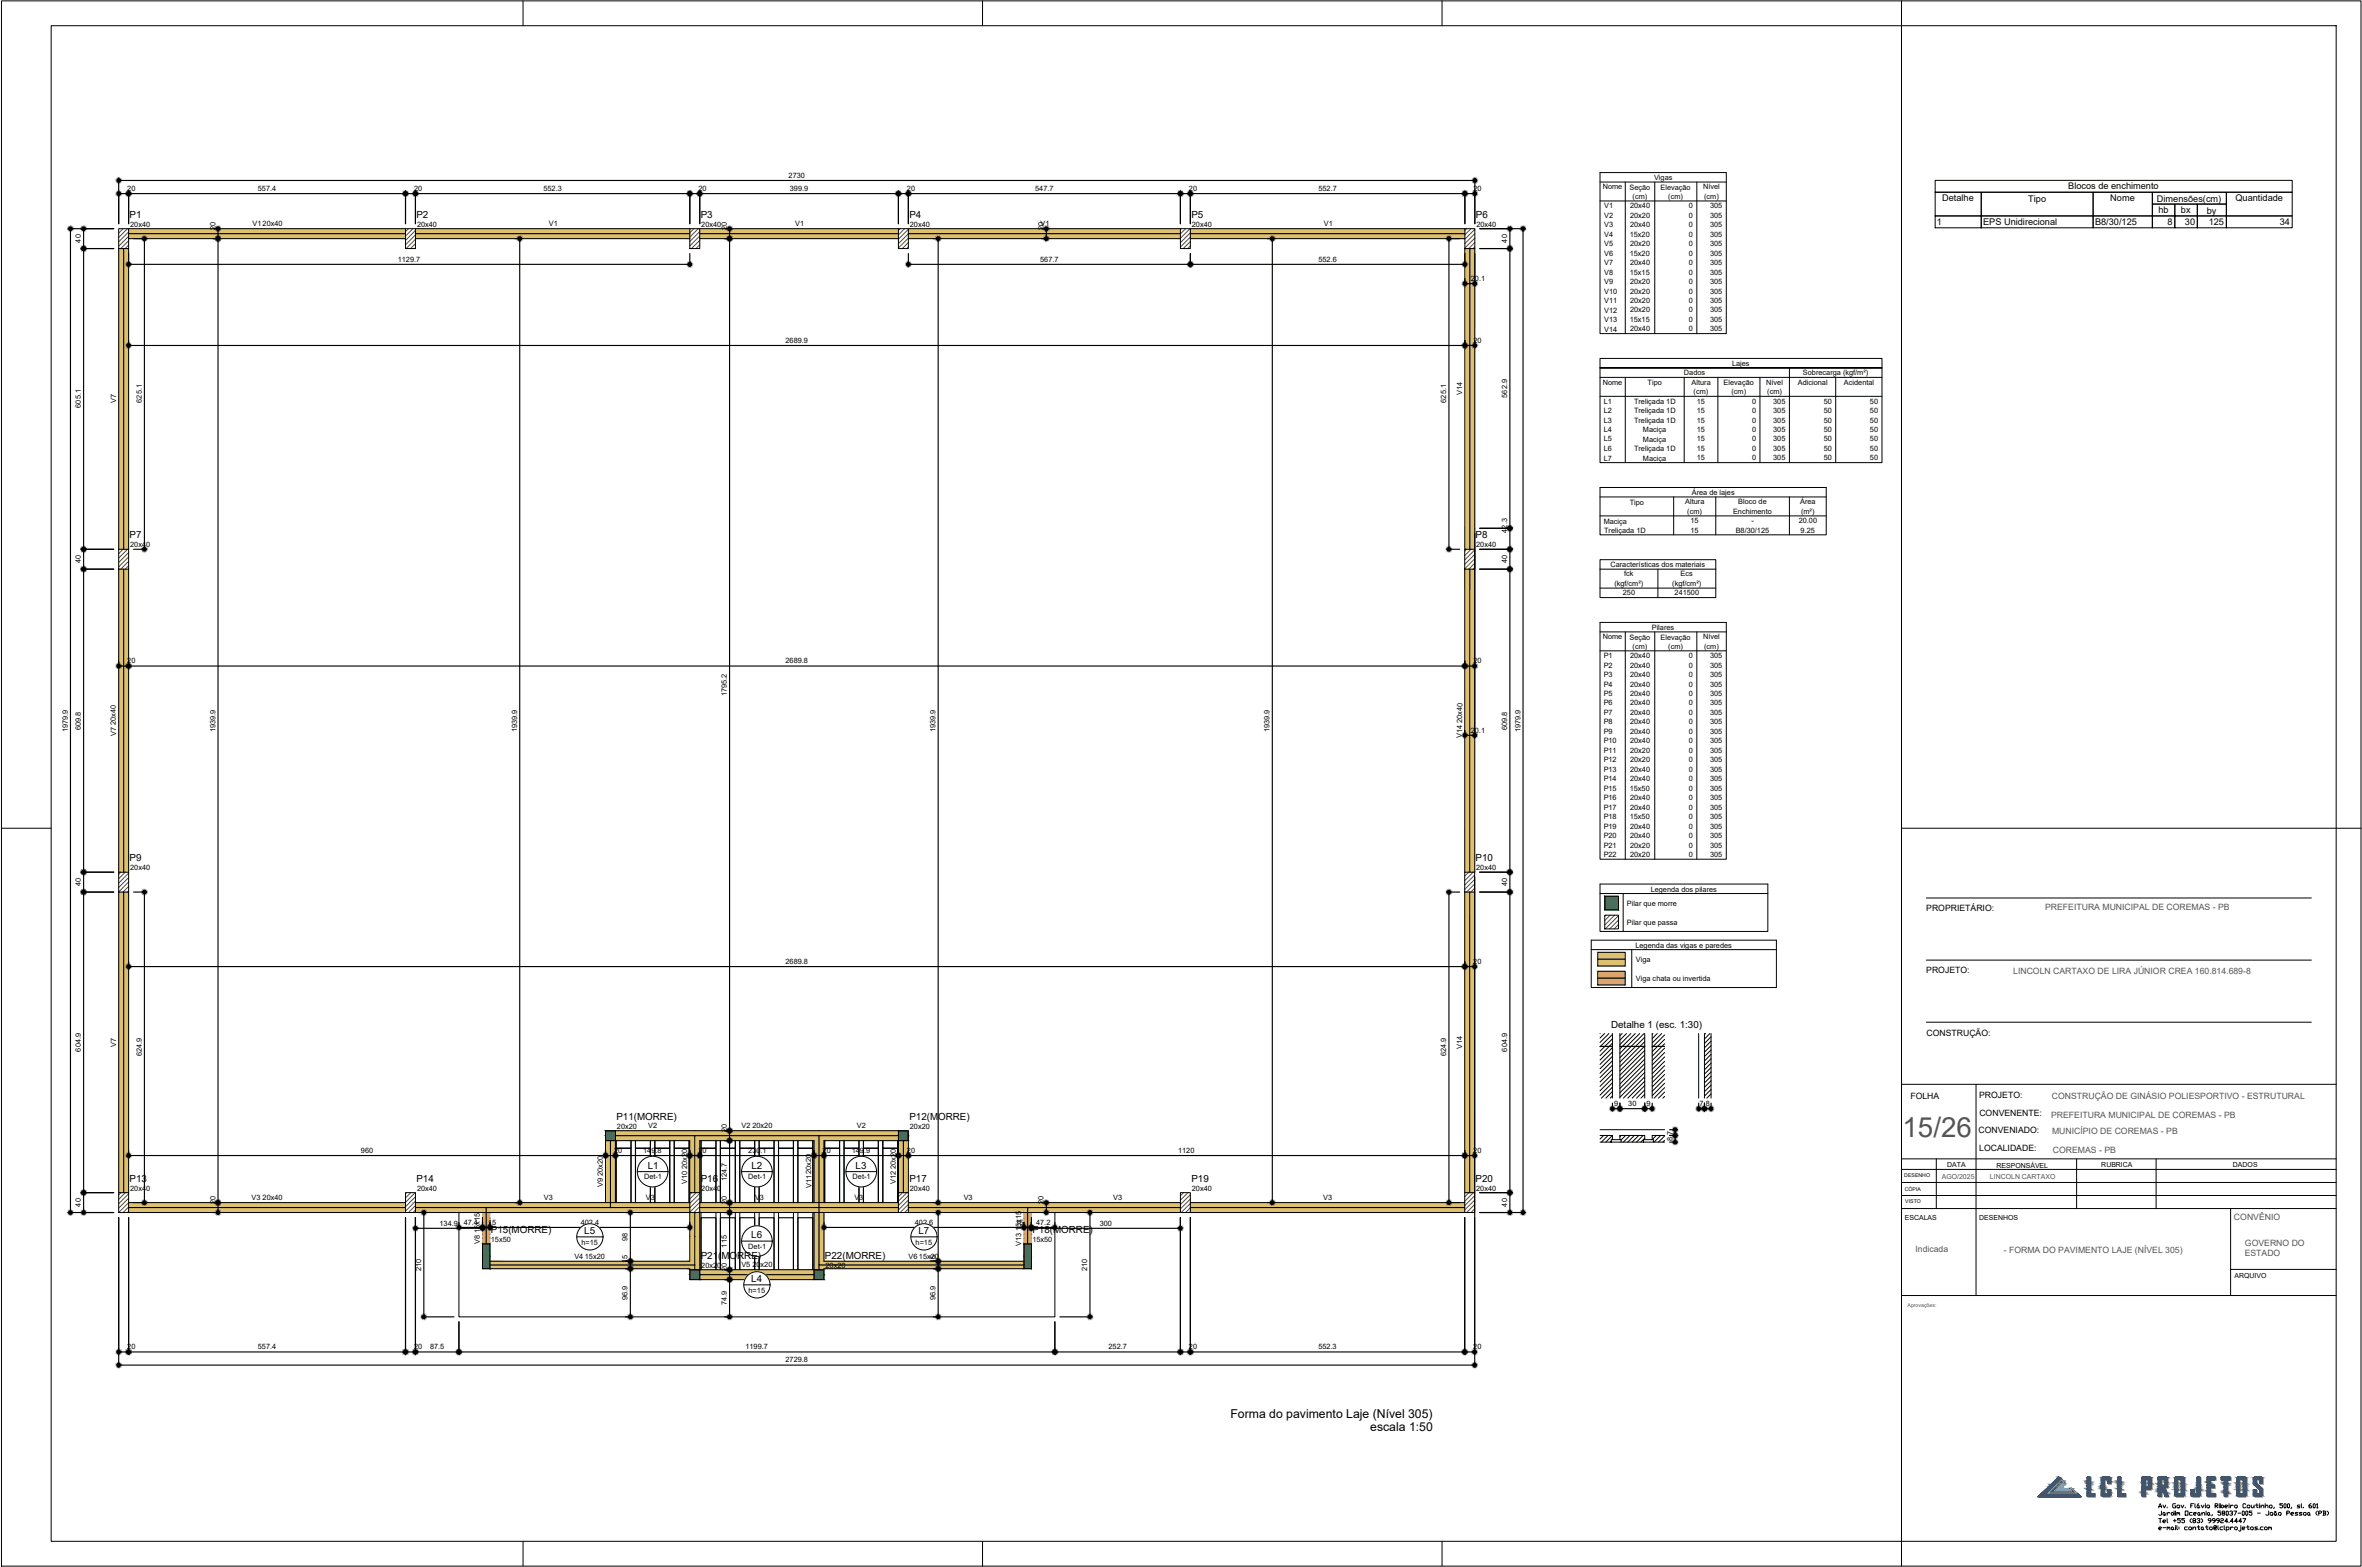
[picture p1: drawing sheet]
<svg xmlns="http://www.w3.org/2000/svg" width="950mm" height="630mm" viewBox="0 0 950 630" stroke-linecap="round" stroke-linejoin="round" font-family="sans-serif">
<defs><g id="words">
<text font-size="11.2" fill="#545454" x="765.2" y="457.2">15/26</text>
<g font-size="4.9">
<text x="494.9" y="570.1">Forma do pavimento Laje (Nível 305)</text>
<text x="551.1" y="575.2">escala 1:50</text>
</g>
<g font-size="3.9">
<text x="52.1" y="87.5">P1</text>
<text x="167.5" y="87.5">P2</text>
<text x="281.9" y="87.5">P3</text>
<text x="365.8" y="87.5">P4</text>
<text x="479.2" y="87.5">P5</text>
<text x="593.6" y="87.5">P6</text>
<text x="52.1" y="216.4">P7</text>
<text x="593.5" y="216.4">P8</text>
<text x="52.1" y="346.2">P9</text>
<text x="593.5" y="346.2">P10</text>
<text x="648" y="413.4">Detalhe 1 (esc. 1:30)</text>
<text x="247.9" y="450.3">P11(MORRE)</text>
<text x="365.8" y="450.3">P12(MORRE)</text>
<text x="260.5" y="470">L1</text>
<text x="302.2" y="470">L2</text>
<text x="344.1" y="470">L3</text>
<text x="52.1" y="475.1">P13</text>
<text x="167.5" y="475.1">P14</text>
<text x="281.9" y="475.1">P16</text>
<text x="365.8" y="475.1">P17</text>
<text x="479.2" y="475.1">P19</text>
<text x="593.5" y="475.1">P20</text>
<text x="197.5" y="495.8">P15(MORRE)</text>
<text x="235" y="496.2">L5</text>
<text x="302.2" y="497.9">L6</text>
<text x="369.4" y="496.3">L7</text>
<text x="415.3" y="495.8">P18(MORRE)</text>
<text x="281.8" y="506.2">P21(MORRE)</text>
<text x="331.8" y="506.2">P22(MORRE)</text>
<text x="302.2" y="515.6">L4</text>
</g>
<g font-size="3.7">
<text x="831.9" y="76.2">Blocos de enchimento</text>
<text x="781.2" y="81">Detalhe</text>
<text x="815.8" y="81.1">Tipo</text>
<text x="848.8" y="81">Nome</text>
<text x="867.6" y="81.1">Dimensões(cm)</text>
<text x="899.1" y="80.8">Quantidade</text>
<text x="868.1" y="85.7">hb</text>
<text x="877.2" y="85.7">bx</text>
<text x="887.6" y="85.9">by</text>
<text x="779" y="90.5">1</text>
<text x="797.6" y="90.5">EPS Unidirecional</text>
<text x="842.7" y="90.5">B8/30/125</text>
<text x="871.8" y="90.5">8</text>
<text x="878.8" y="90.5">30</text>
<text x="888.4" y="90.5">125</text>
<text x="917" y="90.5">34</text>
</g>
<g font-size="3.5" fill="#545454">
<text x="822.6" y="365.7">PREFEITURA MUNICIPAL DE COREMAS - PB</text>
<text x="809.7" y="391.6">LINCOLN CARTAXO DE LIRA JÚNIOR CREA 160.814.689-8</text>
<text x="825.3" y="441.7">CONSTRUÇÃO DE GINÁSIO POLIESPORTIVO - ESTRUTURAL</text>
<text x="825" y="449.4">PREFEITURA MUNICIPAL DE COREMAS - PB</text>
<text x="825.4" y="456.1">MUNICÍPIO DE COREMAS - PB</text>
<text x="825.7" y="463.4">COREMAS - PB</text>
<text x="898.5" y="490.6">CONVÊNIO</text>
<text x="770.4" y="503.4">Indicada</text>
<text x="806" y="504">- FORMA DO PAVIMENTO LAJE (NÍVEL 305)</text>
<text x="902.9" y="500.8">GOVERNO DO</text>
<text x="902.9" y="505">ESTADO</text>
</g>
<g font-size="3.5">
<text x="774.8" y="366.1">PROPRIETÁRIO:</text>
<text x="774.8" y="391.1">PROJETO:</text>
<text x="774.9" y="416.5">CONSTRUÇÃO:</text>
<text x="768.4" y="442">FOLHA</text>
<text x="796" y="441.5">PROJETO:</text>
<text x="796.1" y="448.5">CONVENENTE:</text>
<text x="795.8" y="455.6">CONVENIADO:</text>
<text x="796.1" y="462.7">LOCALIDADE:</text>
</g>
<g font-size="3">
<text x="317.2" y="71.5">2730</text>
<text x="51.2" y="76.8">20</text>
<text x="103.7" y="76.8">557.4</text>
<text x="166.5" y="76.8">20</text>
<text x="218.6" y="76.8">552.3</text>
<text x="280.9" y="76.8">20</text>
<text x="317.7" y="76.8">399.9</text>
<text x="364.8" y="76.8">20</text>
<text x="416.4" y="76.8">547.7</text>
<text x="478.2" y="76.8">20</text>
<text x="530.3" y="76.8">552.7</text>
<text x="592.6" y="76.8">20</text>
<text x="644.6" y="76.1">Nome</text>
<text x="655.4" y="76.3">Seção</text>
<text x="665.3" y="72.4">Vigas</text>
<text x="667.9" y="76.3">Elevação</text>
<text x="685" y="76.1">Nível</text>
<text x="645.2" y="83.8">V1</text>
<text x="655.6" y="83.7">20x40</text>
<text x="656.6" y="80">(cm)</text>
<text x="671" y="80">(cm)</text>
<text x="679.3" y="83.7">0</text>
<text x="685.4" y="80">(cm)</text>
<text x="687.8" y="83.7">305</text>
<text x="645.2" y="87.6">V2</text>
<text x="655.6" y="87.5">20x20</text>
<text x="679.3" y="87.5">0</text>
<text x="687.8" y="87.5">305</text>
<text x="52.4" y="91.2">20x40</text>
<text x="86.6" y="92.5" transform="rotate(-90 86.6 92.5)">20</text>
<text x="101.6" y="90.9">V120x40</text>
<text x="167.7" y="91.2">20x40</text>
<text x="220.7" y="90.9">V1</text>
<text x="282.1" y="91.2">20x40</text>
<text x="292.4" y="92.5" transform="rotate(-90 292.4 92.5)">20</text>
<text x="319.9" y="90.9">V1</text>
<text x="366" y="91.2">20x40</text>
<text x="418.5" y="90.9">V1</text>
<text x="419.8" y="92.5" transform="rotate(-90 419.8 92.5)">20</text>
<text x="479.4" y="91.2">20x40</text>
<text x="532.4" y="90.9">V1</text>
<text x="593.8" y="91.2">20x40</text>
<text x="645.2" y="91.3">V3</text>
<text x="645.2" y="95.2">V4</text>
<text x="655.5" y="95.2">15x20</text>
<text x="655.6" y="91.4">20x40</text>
<text x="679.3" y="91.4">0</text>
<text x="679.3" y="95.2">0</text>
<text x="687.8" y="91.3">305</text>
<text x="687.8" y="95.2">305</text>
<text x="32.6" y="97.5" transform="rotate(-90 32.6 97.5)">40</text>
<text x="606.2" y="97.5" transform="rotate(-90 606.2 97.5)">40</text>
<text x="645.2" y="99">V5</text>
<text x="655.6" y="99">20x20</text>
<text x="679.3" y="99">0</text>
<text x="687.8" y="99">305</text>
<text x="160" y="105.2">1129.7</text>
<text x="418.4" y="105.2">567.7</text>
<text x="530.3" y="105.2">552.6</text>
<text x="645.2" y="102.8">V6</text>
<text x="645.2" y="106.6">V7</text>
<text x="655.5" y="102.8">15x20</text>
<text x="655.6" y="106.6">20x40</text>
<text x="679.3" y="102.8">0</text>
<text x="679.3" y="106.6">0</text>
<text x="687.8" y="102.8">305</text>
<text x="687.8" y="106.6">305</text>
<text x="591.6" y="113">20.1</text>
<text x="645.2" y="110.4">V8</text>
<text x="655.5" y="110.4">15x15</text>
<text x="679.3" y="110.4">0</text>
<text x="687.8" y="110.4">305</text>
<text x="645.2" y="114.2">V9</text>
<text x="645.2" y="118">V10</text>
<text x="655.6" y="114.2">20x20</text>
<text x="655.6" y="118">20x20</text>
<text x="679.3" y="114.2">0</text>
<text x="679.3" y="118">0</text>
<text x="687.8" y="114.2">305</text>
<text x="687.8" y="118">305</text>
<text x="645.2" y="121.9">V11</text>
<text x="645.2" y="125.7">V12</text>
<text x="655.6" y="121.8">20x20</text>
<text x="655.6" y="125.6">20x20</text>
<text x="679.3" y="121.8">0</text>
<text x="679.3" y="125.6">0</text>
<text x="687.8" y="121.8">305</text>
<text x="687.8" y="125.6">305</text>
<text x="645.2" y="129.4">V13</text>
<text x="655.5" y="129.4">15x15</text>
<text x="679.3" y="129.4">0</text>
<text x="687.8" y="129.4">305</text>
<text x="316" y="137.8">2689.9</text>
<text x="592.6" y="137.8">20</text>
<text x="645.2" y="133.3">V14</text>
<text x="655.6" y="133.2">20x40</text>
<text x="679.3" y="133.2">0</text>
<text x="687.8" y="133.2">305</text>
<text x="696.7" y="147.2">Lajes</text>
<text x="644.6" y="154.7">Nome</text>
<text x="662.7" y="154.8">Tipo</text>
<text x="677.3" y="150.9">Dados</text>
<text x="680.4" y="154.7">Altura</text>
<text x="693.3" y="154.8">Elevação</text>
<text x="710.4" y="154.7">Nível</text>
<text x="723.1" y="154.7">Adicional</text>
<text x="725.2" y="151">Sobrecarga (kgf/m²)</text>
<text x="741.7" y="154.7">Acidental</text>
<text x="57" y="161.9" transform="rotate(-90 57 161.9)">625.1</text>
<text x="581.7" y="161.9" transform="rotate(-90 581.7 161.9)">625.1</text>
<text x="588.1" y="158.7" transform="rotate(-89 588.1 158.7)">V14</text>
<text x="606.2" y="159.9" transform="rotate(-90 606.2 159.9)">562.9</text>
<text x="681.2" y="158.6">(cm)</text>
<text x="696.4" y="158.6">(cm)</text>
<text x="710.8" y="158.6">(cm)</text>
<text x="32.6" y="163.9" transform="rotate(-90 32.6 163.9)">605.1</text>
<text x="46.7" y="162.2" transform="rotate(-90 46.7 162.2)">V7</text>
<text x="645" y="162.3">L1</text>
<text x="645" y="166.1">L2</text>
<text x="657.2" y="162.4">Treliçada 1D</text>
<text x="657.2" y="166.2">Treliçada 1D</text>
<text x="682.4" y="162.3">15</text>
<text x="682.4" y="166.1">15</text>
<text x="704.7" y="162.3">0</text>
<text x="704.7" y="166.1">0</text>
<text x="713.2" y="162.3">305</text>
<text x="713.2" y="166.1">305</text>
<text x="733.5" y="162.3">50</text>
<text x="733.5" y="166.1">50</text>
<text x="752.1" y="162.3">50</text>
<text x="752.1" y="166.1">50</text>
<text x="645" y="169.9">L3</text>
<text x="645" y="173.7">L4</text>
<text x="657.2" y="170.1">Treliçada 1D</text>
<text x="660.8" y="173.9">Maciça</text>
<text x="682.4" y="169.9">15</text>
<text x="682.4" y="173.7">15</text>
<text x="704.7" y="169.9">0</text>
<text x="704.7" y="173.7">0</text>
<text x="713.2" y="169.9">305</text>
<text x="713.2" y="173.7">305</text>
<text x="733.5" y="169.9">50</text>
<text x="733.5" y="173.7">50</text>
<text x="752.1" y="169.9">50</text>
<text x="752.1" y="173.7">50</text>
<text x="645" y="177.5">L5</text>
<text x="660.8" y="177.7">Maciça</text>
<text x="682.4" y="177.5">15</text>
<text x="704.7" y="177.5">0</text>
<text x="713.2" y="177.5">305</text>
<text x="733.5" y="177.5">50</text>
<text x="752.1" y="177.5">50</text>
<text x="645" y="181.3">L6</text>
<text x="645" y="185.2">L7</text>
<text x="657.2" y="181.5">Treliçada 1D</text>
<text x="660.8" y="185.3">Maciça</text>
<text x="682.4" y="181.3">15</text>
<text x="682.4" y="185.1">15</text>
<text x="704.7" y="181.3">0</text>
<text x="704.7" y="185.1">0</text>
<text x="713.2" y="181.3">305</text>
<text x="713.2" y="185.1">305</text>
<text x="733.5" y="181.3">50</text>
<text x="733.5" y="185.1">50</text>
<text x="752.1" y="181.3">50</text>
<text x="752.1" y="185.1">50</text>
<text x="655.5" y="202.9">Tipo</text>
<text x="677.8" y="202.7">Altura</text>
<text x="680.5" y="199.1">Área de lajes</text>
<text x="699.1" y="202.7">Bloco de</text>
<text x="724.1" y="202.7">Área</text>
<text x="678.7" y="206.7">(cm)</text>
<text x="697.1" y="206.5">Enchimento</text>
<text x="724.4" y="206.7">(m²)</text>
<text x="606.2" y="214.2" transform="rotate(-90 606.2 214.2)">42.3</text>
<text x="645" y="210.5">Maciça</text>
<text x="645.2" y="214.3">Treliçada 1D</text>
<text x="679.9" y="210.4">15</text>
<text x="679.9" y="214.2">15</text>
<text x="698.1" y="214.2">B8/30/125</text>
<text x="704.4" y="210.4">-</text>
<text x="723.5" y="210.4">20.00</text>
<text x="724.2" y="214.2">9.25</text>
<text x="52.4" y="220.1">20x40</text>
<text x="593.7" y="220.1">20x40</text>
<text x="32.6" y="226.4" transform="rotate(-90 32.6 226.4)">40</text>
<text x="606.2" y="226.4" transform="rotate(-90 606.2 226.4)">40</text>
<text x="647.8" y="228">Características dos materiais</text>
<text x="653.3" y="231.8">fck</text>
<text x="675.9" y="231.8">Ecs</text>
<text x="649.3" y="235.7">(kgf/cm²)</text>
<text x="652.8" y="239.4">250</text>
<text x="672.6" y="235.7">(kgf/cm²)</text>
<text x="673.6" y="239.4">241500</text>
<text x="644.6" y="257">Nome</text>
<text x="655.4" y="257.2">Seção</text>
<text x="664.4" y="253.2">Pilares</text>
<text x="667.9" y="257.2">Elevação</text>
<text x="685" y="257">Nível</text>
<text x="656.6" y="260.9">(cm)</text>
<text x="671" y="260.9">(cm)</text>
<text x="685.4" y="260.9">(cm)</text>
<text x="51.2" y="266.7">20</text>
<text x="315.9" y="266.7">2689.8</text>
<text x="592.6" y="266.7">20</text>
<text x="645" y="264.7">P1</text>
<text x="645" y="268.5">P2</text>
<text x="655.6" y="264.6">20x40</text>
<text x="655.6" y="268.4">20x40</text>
<text x="679.3" y="264.6">0</text>
<text x="679.3" y="268.4">0</text>
<text x="687.8" y="264.6">305</text>
<text x="687.8" y="268.4">305</text>
<text x="645" y="272.2">P3</text>
<text x="655.6" y="272.2">20x40</text>
<text x="679.3" y="272.2">0</text>
<text x="687.8" y="272.2">305</text>
<text x="292.4" y="279.9" transform="rotate(-90 292.4 279.9)">1795.2</text>
<text x="645" y="276.1">P4</text>
<text x="645" y="279.8">P5</text>
<text x="655.6" y="276">20x40</text>
<text x="655.6" y="279.8">20x40</text>
<text x="679.3" y="276">0</text>
<text x="679.3" y="279.8">0</text>
<text x="687.8" y="276">305</text>
<text x="687.8" y="279.8">305</text>
<text x="645" y="283.7">P6</text>
<text x="645" y="287.5">P7</text>
<text x="655.6" y="283.7">20x40</text>
<text x="655.6" y="287.5">20x40</text>
<text x="679.3" y="283.7">0</text>
<text x="679.3" y="287.5">0</text>
<text x="687.8" y="283.7">305</text>
<text x="687.8" y="287.5">305</text>
<text x="32.6" y="293.5" transform="rotate(-90 32.6 293.5)">609.8</text>
<text x="46.6" y="291.6" transform="rotate(-90 46.6 291.6)">20x40</text>
<text x="588.1" y="290.7" transform="rotate(-89 588.1 290.7)">20x40</text>
<text x="606.2" y="293.5" transform="rotate(-90 606.2 293.5)">609.8</text>
<text x="645" y="291.3">P8</text>
<text x="655.6" y="291.3">20x40</text>
<text x="679.3" y="291.3">0</text>
<text x="687.8" y="291.3">305</text>
<text x="27.3" y="294.4" transform="rotate(-90 27.3 294.4)">1979.9</text>
<text x="46.7" y="296" transform="rotate(-90 46.7 296)">V7</text>
<text x="86.6" y="294.4" transform="rotate(-90 86.6 294.4)">1939.9</text>
<text x="208" y="294.4" transform="rotate(-90 208 294.4)">1939.9</text>
<text x="376.3" y="294.4" transform="rotate(-90 376.3 294.4)">1939.9</text>
<text x="510.7" y="294.4" transform="rotate(-90 510.7 294.4)">1939.9</text>
<text x="588" y="296.8" transform="rotate(-89 588 296.8)">V14</text>
<text x="591.6" y="294.6">20.1</text>
<text x="611.5" y="294.4" transform="rotate(-90 611.5 294.4)">1979.9</text>
<text x="645" y="295.1">P9</text>
<text x="645" y="298.9">P10</text>
<text x="655.6" y="295.1">20x40</text>
<text x="655.6" y="298.9">20x40</text>
<text x="679.3" y="295.1">0</text>
<text x="679.3" y="298.9">0</text>
<text x="687.8" y="295.1">305</text>
<text x="687.8" y="298.9">305</text>
<text x="645" y="302.7">P11</text>
<text x="655.6" y="302.7">20x20</text>
<text x="679.3" y="302.7">0</text>
<text x="687.8" y="302.7">305</text>
<text x="645" y="306.5">P12</text>
<text x="645" y="310.3">P13</text>
<text x="655.6" y="306.5">20x20</text>
<text x="655.6" y="310.3">20x40</text>
<text x="679.3" y="306.5">0</text>
<text x="679.3" y="310.3">0</text>
<text x="687.8" y="306.5">305</text>
<text x="687.8" y="310.3">305</text>
<text x="645" y="314.2">P14</text>
<text x="645" y="317.9">P15</text>
<text x="655.5" y="317.9">15x50</text>
<text x="655.6" y="314.1">20x40</text>
<text x="679.3" y="314.1">0</text>
<text x="679.3" y="317.9">0</text>
<text x="687.8" y="314.1">305</text>
<text x="687.8" y="317.9">305</text>
<text x="645" y="321.7">P16</text>
<text x="655.6" y="321.7">20x40</text>
<text x="679.3" y="321.7">0</text>
<text x="687.8" y="321.7">305</text>
<text x="645" y="325.6">P17</text>
<text x="645" y="329.4">P18</text>
<text x="655.5" y="329.4">15x50</text>
<text x="655.6" y="325.6">20x40</text>
<text x="679.3" y="325.6">0</text>
<text x="679.3" y="329.4">0</text>
<text x="687.8" y="325.6">305</text>
<text x="687.8" y="329.4">305</text>
<text x="645" y="333.2">P19</text>
<text x="655.6" y="333.2">20x40</text>
<text x="679.3" y="333.2">0</text>
<text x="687.8" y="333.2">305</text>
<text x="645" y="337">P20</text>
<text x="645" y="340.8">P21</text>
<text x="655.6" y="337">20x40</text>
<text x="655.6" y="340.8">20x20</text>
<text x="679.3" y="337">0</text>
<text x="679.3" y="340.8">0</text>
<text x="687.8" y="337">305</text>
<text x="687.8" y="340.8">305</text>
<text x="645" y="344.6">P22</text>
<text x="655.6" y="344.6">20x20</text>
<text x="679.3" y="344.6">0</text>
<text x="687.8" y="344.6">305</text>
<text x="52.4" y="349.9">20x40</text>
<text x="593.7" y="349.9">20x40</text>
<text x="32.6" y="356.3" transform="rotate(-90 32.6 356.3)">40</text>
<text x="606.2" y="356.3" transform="rotate(-90 606.2 356.3)">40</text>
<text x="663.9" y="358.5">Legenda dos pilares</text>
<text x="654.3" y="364.3">Pilar que morre</text>
<text x="654.3" y="371.9">Pilar que passa</text>
<text x="657.8" y="381.1">Legenda das vigas e paredes</text>
<text x="315.9" y="387.6">2689.8</text>
<text x="592.6" y="387.6">20</text>
<text x="658" y="386.8">Viga</text>
<text x="658" y="394.4">Viga chata ou invertida</text>
<text x="32.6" y="422.8" transform="rotate(-90 32.6 422.8)">604.9</text>
<text x="46.7" y="420.9" transform="rotate(-90 46.7 420.9)">V7</text>
<text x="57" y="424.8" transform="rotate(-90 57 424.8)">624.9</text>
<text x="581.7" y="424.8" transform="rotate(-90 581.7 424.8)">624.9</text>
<text x="588" y="421.7" transform="rotate(-89 588 421.7)">V14</text>
<text x="606.2" y="422.8" transform="rotate(-90 606.2 422.8)">604.9</text>
<text x="649.2" y="444.7">9</text>
<text x="654.9" y="444.7">30</text>
<text x="662.2" y="444.7">9</text>
<text x="683.6" y="444.7">7</text>
<text x="686.1" y="444.7">8</text>
<text x="248.2" y="453.9">20x20</text>
<text x="260.8" y="453.6">V2</text>
<text x="292.4" y="455.2" transform="rotate(-90 292.4 455.2)">20</text>
<text x="298.2" y="453.6">V2</text>
<text x="302.7" y="453.5">20x20</text>
<text x="344.7" y="453.6">V2</text>
<text x="366" y="453.9">20x20</text>
<text x="672.7" y="458.7" transform="rotate(-90 672.7 458.7)">8</text>
<text x="672.7" y="456.2" transform="rotate(-90 672.7 456.2)">7</text>
<text x="145.2" y="463.6">960</text>
<text x="247" y="463.6">20</text>
<text x="258.7" y="463.6">149.8</text>
<text x="280.9" y="463.6">20</text>
<text x="301" y="463.6">230.1</text>
<text x="330.9" y="463.6">20</text>
<text x="342.6" y="463.6">149.9</text>
<text x="364.8" y="463.6">20</text>
<text x="473.9" y="463.6">1120</text>
<text x="592.6" y="463.6">20</text>
<text x="242.4" y="472.9" transform="rotate(-90 242.4 472.9)">20x20</text>
<text x="276.4" y="470" transform="rotate(-90 276.4 470)">20x20</text>
<text x="360.3" y="470" transform="rotate(-90 360.3 470)">20x20</text>
<text x="52.4" y="478.8">20x40</text>
<text x="167.7" y="478.8">20x40</text>
<text x="242.4" y="477.3" transform="rotate(-90 242.4 477.3)">V9</text>
<text x="259" y="474.2">Det-1</text>
<text x="276.4" y="476.1" transform="rotate(-90 276.4 476.1)">V10</text>
<text x="282.1" y="478.8">20x40</text>
<text x="292.4" y="474.9" transform="rotate(-90 292.4 474.9)">124.7</text>
<text x="301" y="474.2">Det-1</text>
<text x="326.4" y="477.7" transform="rotate(-90 326.4 477.7)">V1120x20</text>
<text x="342.9" y="474.2">Det-1</text>
<text x="360.3" y="476.1" transform="rotate(-90 360.3 476.1)">V12</text>
<text x="366" y="478.8">20x40</text>
<text x="479.4" y="478.8">20x40</text>
<text x="593.7" y="478.8">20x40</text>
<text x="32.6" y="485.1" transform="rotate(-90 32.6 485.1)">40</text>
<text x="86.6" y="484.1" transform="rotate(-90 86.6 484.1)">20</text>
<text x="101.2" y="482.4">V3</text>
<text x="105.6" y="482.4">20x40</text>
<text x="218.8" y="482.4">V3</text>
<text x="259.7" y="482.4">V3</text>
<text x="292.4" y="484.1" transform="rotate(-90 292.4 484.1)">20</text>
<text x="303.7" y="482.4">V3</text>
<text x="343.6" y="482.4">V3</text>
<text x="387.6" y="482.4">V3</text>
<text x="419.8" y="484.1" transform="rotate(-90 419.8 484.1)">20</text>
<text x="447.8" y="482.4">V3</text>
<text x="532.2" y="482.4">V3</text>
<text x="606.2" y="485.1" transform="rotate(-90 606.2 485.1)">40</text>
<text x="176.8" y="492.8">134.9</text>
<text x="186.5" y="492.5">47.4</text>
<text x="193" y="495.9" transform="rotate(-90 193 495.9)">15x15</text>
<text x="196.4" y="492.5">15</text>
<text x="233.6" y="492.5">402.4</text>
<text x="368" y="492.5">402.6</text>
<text x="408.5" y="492.5">15</text>
<text x="410.8" y="495" transform="rotate(-90 410.8 495)">15x15</text>
<text x="416.8" y="492.5">47.2</text>
<text x="442.4" y="492.8">300</text>
<text x="193" y="500.1" transform="rotate(-90 193 500.1)">V8</text>
<text x="197.4" y="499.4">15x50</text>
<text x="233.9" y="500.5">h=15</text>
<text x="252.5" y="499" transform="rotate(-90 252.5 499)">98</text>
<text x="292.4" y="501.6" transform="rotate(-90 292.4 501.6)">115</text>
<text x="301" y="502.2">Det-1</text>
<text x="368.3" y="500.5">h=15</text>
<text x="376.3" y="499" transform="rotate(-90 376.3 499)">98</text>
<text x="410.8" y="500.9" transform="rotate(-90 410.8 500.9)">V13</text>
<text x="415.2" y="499.4">15x50</text>
<text x="231" y="506.1">V4</text>
<text x="235.2" y="506">15x20</text>
<text x="252.5" y="507.8" transform="rotate(-90 252.5 507.8)">15</text>
<text x="282.1" y="509.8">20x20</text>
<text x="298.2" y="509.4">V5</text>
<text x="302.7" y="509.4">20x20</text>
<text x="332" y="509.8">20x20</text>
<text x="365.4" y="506">V6</text>
<text x="369.6" y="506">15x20</text>
<text x="376.3" y="507.8" transform="rotate(-90 376.3 507.8)">15</text>
<text x="169.4" y="510.9" transform="rotate(-90 169.4 510.9)">210</text>
<text x="292.4" y="511.1" transform="rotate(-90 292.4 511.1)">20</text>
<text x="437.3" y="510.9" transform="rotate(-90 437.3 510.9)">210</text>
<text x="301.1" y="519.8">h=15</text>
<text x="252.5" y="522.7" transform="rotate(-90 252.5 522.7)">96.9</text>
<text x="292.4" y="524.9" transform="rotate(-90 292.4 524.9)">74.9</text>
<text x="376.3" y="522.7" transform="rotate(-90 376.3 522.7)">96.9</text>
<text x="51.2" y="542.5">20</text>
<text x="103.7" y="542.5">557.4</text>
<text x="166.5" y="542.5">20</text>
<text x="173" y="542.5">87.5</text>
<text x="299.8" y="542.5">1199.7</text>
<text x="445.9" y="542.5">252.7</text>
<text x="478.2" y="542.5">20</text>
<text x="530.3" y="542.5">552.3</text>
<text x="592.6" y="542.5">20</text>
<text x="315.9" y="547.8">2729.8</text>
</g>
<g font-size="2.8" fill="#545454">
<text x="781" y="473.9">AGO/2025</text>
<text x="800.4" y="474">LINCOLN CARTAXO</text>
</g>
<g font-size="2.8">
<text x="783.2" y="469.1">DATA</text>
<text x="803" y="469.6">RESPONSÁVEL</text>
<text x="845.2" y="469.1">RUBRICA</text>
<text x="898.1" y="469.1">DADOS</text>
<text x="766.1" y="490.4">ESCALAS</text>
<text x="796.1" y="490.4">DESENHOS</text>
<text x="898.7" y="514">ARQUIVO</text>
</g>
<g font-size="2.1">
<text x="765.9" y="473.4">DESENHO</text>
<text x="766.1" y="479">CÓPIA</text>
<text x="766.3" y="483.8">VISTO</text>
</g>
<text font-size="2.1" fill="#545454" x="767.2" y="525.5">Aprovações:</text>
</g></defs>
<!-- layer: FO-Hachura viga -->
<g fill="#ddc16e" stroke="#ddc16e" stroke-width=".4">
<path d="M589.2 100h4v120.9z"/>
<path d="M589.2 358.7h3.9v120.8z"/>
<path d="M243.5 458.6h4v24.9z"/>
<path d="M279.5 456.6l2 2h-4z"/>
<path d="M329.4 456.6l2 2h-4z"/>
<path d="M327.4 458.6h4v24.9z"/>
<path d="M329.4 485.5l2 2h-4z"/>
<path d="M51.7 92l111.4 4v-4zM51.7 92l111.4 4h-111.4z"/>
<path d="M167.1 92l110.4 4v-4zM167.1 92l110.4 4h-110.4z"/>
<path d="M281.5 92l79.9 4v-4zM281.5 92l79.9 4h-79.9z"/>
<path d="M365.4 92l109.4 4v-4zM365.4 92l109.4 4h-109.4z"/>
<path d="M478.8 92l110.4 4v-4zM478.8 92l110.4 4h-110.4z"/>
<path d="M589.2 220.9h4zM589.2 100l4 120.9h-4z"/>
<path d="M589.2 212.4l4 8.5v-8.5zM589.2 212.4l4 8.5h-4z"/>
<path d="M593.1 220.9l.1 7.9zM593.1 220.9l.1 7.9z"/>
<path d="M589.2 228.8l3.9 121.9 .1-121.9zM589.2 228.8l3.9 121.9h-3.9z"/>
<path d="M589.1 479.5h4zM589.2 358.7l3.9 120.8h-4z"/>
<path d="M51.7 483.5l111.4 4v-4zM51.7 483.5l111.4 4h-111.4z"/>
<path d="M167.1 483.5l17.5 4v-4zM167.1 483.5l17.5 4h-17.5z"/>
<path d="M281.5 483.5l47.9 4v-4zM281.5 483.5l47.9 4h-47.9z"/>
<path d="M365.4 483.5l48 4v-4zM365.4 483.5l48 4h-48z"/>
<path d="M478.8 483.5l110.3 4v-4zM478.8 483.5l110.3 4h-110.3z"/>
<path d="M47.7 100l4 120.9v-120.9zM47.7 100l4 120.9h-4z"/>
<path d="M47.7 228.8l4 121.9v-121.9zM47.7 228.8l4 121.9h-4z"/>
<path d="M47.7 358.7l4 120.8v-120.8zM47.7 358.7l4 120.8h-4z"/>
<path d="M247.5 454.6l32 2v-2zM247.5 454.6l32 2h-32z"/>
<path d="M247.5 456.6l30 2 2-2zM247.5 456.6l30 2h-30z"/>
<path d="M361.4 458.6l4 20.9v-20.9zM361.4 458.6l4 20.9h-4z"/>
<path d="M245.5 483.5l32 4v-4zM245.5 483.5l32 4h-32z"/>
<path d="M243.5 458.6v24.9h4zM243.5 483.5h4l-2 2z"/>
<path d="M279.5 454.6l49.9 2v-2zM279.5 454.6l49.9 2h-49.9z"/>
<path d="M279.5 456.6l47.9 2 2-2zM279.5 456.6l47.9 2h-45.9z"/>
<path d="M279.5 508.6l2 1.5v-1.5zM277.5 510.1l2-1.5 2 1.5z"/>
<path d="M277.5 510.1l4 .4v-.4zM277.5 510.1l4 .4h-4z"/>
<path d="M277.5 458.6l4 20.9v-20.9zM277.5 458.6l4 20.9h-4z"/>
<path d="M329.4 454.6l32 2v-2zM329.4 454.6l32 2h-32z"/>
<path d="M329.4 456.6l32 2v-2zM329.4 456.6l32 2h-30z"/>
<path d="M329.4 483.5l32 4v-4zM329.4 483.5l32 4h-32z"/>
<path d="M327.4 508.6l4 1.5-2-1.5zM327.4 508.6l4 1.5h-4z"/>
<path d="M327.4 510.1l4 .4v-.4zM327.4 510.1l4 .4h-4z"/>
<path d="M327.4 458.6v24.9h4zM327.4 483.5h4l-2 2z"/>
<path d="M281.5 510.5l45.9 4v-4zM281.5 510.5l45.9 4h-45.9z"/>
<path d="M277.5 487.5l4 9.6v-9.6zM277.5 487.5l4 9.6h-4z"/>
<path d="M424.3 483.5l50.5 4v-4zM424.3 483.5l50.5 4h-50.5z"/>
<path d="M184.6 483.5l11 4v-4zM184.6 483.5l11 4h-11z"/>
<path d="M195.6 483.5l49.9 4v-4zM195.6 483.5l49.9 4h-49.9z"/>
<path d="M277.5 497.1l4 10v-10zM277.5 497.1l4 10h-4z"/>
<path d="M277.5 507.1l4 1.5v-1.5zM277.5 507.1l4 1.5h-2z"/>
<path d="M197.1 507.1l82.4 1.5-2-1.5zM197.1 507.1l82.4 1.5h-82.4z"/>
<path d="M197.1 508.6l80.4 1.5 2-1.5zM197.1 508.6l80.4 1.5h-80.4z"/>
<path d="M327.4 487.5l4 19.6v-19.6zM327.4 487.5l4 19.6h-4z"/>
<path d="M327.4 507.1l2 1.5 2-1.5zM327.4 507.1l2 1.5h-2z"/>
<path d="M331.4 507.1l80.5 1.5v-1.5zM329.4 508.6l2-1.5 80.5 1.5z"/>
<path d="M329.4 508.6l82.5 1.5v-1.5zM329.4 508.6l82.5 1.5h-80.5z"/>
<path d="M413.4 483.5l10.9 4v-4zM413.4 483.5l10.9 4h-10.9z"/>
<path d="M642.7 382.9l11 5.5v-5.5zM642.7 382.9l11 5.5h-11z"/>
</g>
<!-- layer: FO-Hachura viga chata ou invertida -->
<g fill="#dda56e" stroke="#dda56e" stroke-width=".4">
<path d="M194.1 487.5l3 12.6v-12.6zM194.1 487.5l3 12.6h-3z"/>
<path d="M411.9 487.5l2.9 12.6v-12.6zM411.9 487.5l2.9 12.6h-2.9z"/>
<path d="M642.7 390.5l11 5.5v-5.5zM642.7 390.5l11 5.5h-11z"/>
</g>
<!-- layer: FO-Hachura pilar que passa -->
<g fill="none" stroke="#723939" stroke-width=".4">
<path d="M49.5 92l-1.8 1.7M51.3 92l-3.6 3.5M51.7 93.3l-4 3.9M51.7 95l-4 4M51.7 96.8l-3.1 3.1M51.7 98.5l-1.4 1.4M164.3 92l-1.2 1.1M166.1 92l-3 2.9M167.1 92.7l-4 4M167.1 94.4l-4 4M167.1 96.2l-3.7 3.7M167.1 98l-2 1.9"/>
<path d="M167.1 99.7l-.2 .2M279.1 92l-1.6 1.6M280.8 92l-3.3 3.3M281.5 93.1l-4 4M281.5 94.9l-4 4M281.5 96.6l-3.3 3.3M281.5 98.4l-1.6 1.5M362.1 92l-.7 .7M363.8 92l-2.4 2.4M365.4 92.2l-4 4M365.4 94l-4 4M365.4 95.7l-4 4"/>
<path d="M365.4 97.5l-2.5 2.4M365.4 99.3l-.7 .6M475.1 92l-.3 .3M476.9 92l-2.1 2M478.6 92l-3.8 3.8M478.8 93.6l-4 4M478.8 95.3l-4 4M478.8 97.1l-2.9 2.8M478.8 98.9l-1.1 1M589.9 92l-.7 .7M591.7 92l-2.5 2.4M593.2 92.2l-4 4"/>
<path d="M593.2 94l-4 4M593.2 95.7l-4 4M593.2 97.5l-2.5 2.4M593.2 99.3l-.7 .6M47.8 220.9h-.1M49.5 220.9l-1.8 1.7M51.3 220.9l-3.6 3.5M51.7 222.2l-4 4M51.7 223.9l-4 4M51.7 225.7l-3.1 3.1M51.7 227.5l-1.3 1.3M589.9 220.9l-.8 .7"/>
<path d="M591.7 220.9l-2.6 2.5M593.1 221.2l-4 4M593.1 222.9l-4 4M593.1 224.7l-4 4M593.1 226.5l-2.3 2.3M593.1 228.2l-.6 .6M48.6 350.7l-.9 .9M50.4 350.7l-2.7 2.6M51.7 351.1l-4 4M51.7 352.9l-4 4M51.7 354.6l-4 4M51.7 356.4l-2.3 2.3"/>
<path d="M51.7 358.2l-.5 .5M590.8 350.7l-1.7 1.6M592.5 350.7l-3.4 3.4M593.1 351.9l-4 4M593.1 353.6l-4 4M593.1 355.4l-3.3 3.3M593.1 357.2l-1.5 1.5M645.9 368l-.4 .4M647.6 368l-2.1 2.2M649.4 368l-3.9 3.9M651 368.2l-5.3 5.3M651 370l-3.6 3.5"/>
<path d="M651 371.7l-1.8 1.8M48.7 479.5l-1 1M50.4 479.5l-2.7 2.7M163.5 479.5l-.4 .4M165.2 479.5l-2.1 2.2M167 479.5l-3.9 3.9M278.2 479.5l-.7 .8M280 479.5l-2.5 2.6M281.5 479.9l-4 4M363 479.5l-1.6 1.7M364.8 479.5l-3.4 3.5M476 479.5l-1.2 1.3"/>
<path d="M477.8 479.5l-3 3.1M590.8 479.5l-1.7 1.7M592.6 479.5l-3.5 3.5M51.7 480l-4 4M51.7 481.8l-4 4M51.7 483.5l-4 4M51.7 485.3l-2.2 2.2M51.7 487.1l-.4 .4M167.1 481.2l-4 4M167.1 483l-4 4M167.1 484.7l-2.8 2.8M167.1 486.5l-1 1"/>
<path d="M281.5 481.6l-4 4M281.5 483.4l-4 4M281.5 485.2l-2.4 2.3M281.5 486.9l-.7 .6M365.4 480.7l-4 4M365.4 482.5l-4 4M365.4 484.3l-3.3 3.2M365.4 486l-1.5 1.5M478.8 480.3l-4 4M478.8 482.1l-4 4M478.8 483.9l-3.7 3.6M478.8 485.6l-1.9 1.9"/>
<path d="M478.8 487.4l-.2 .1M593.1 480.8l-4 4M593.1 482.5l-4 4M593.1 484.3l-3.2 3.2M593.1 486.1l-1.4 1.4"/>
</g>
<!-- layer: FO-Hachura pilar que morre -->
<g fill="#009525" stroke="#009525" stroke-width=".4">
<path d="M243.5 454.6l4 2v-2zM243.5 454.6l4 2h-4z"/>
<path d="M243.5 456.6l4 2v-2zM243.5 456.6l4 2h-4z"/>
<path d="M361.4 454.6l4 2v-2zM361.4 454.6l4 2h-4z"/>
<path d="M361.4 456.6l4 2v-2zM361.4 456.6l4 2h-4z"/>
<path d="M327.4 510.5l4 2v-2zM327.4 510.5l4 2h-4z"/>
<path d="M327.4 512.5l4 2v-2zM327.4 512.5l4 2h-4z"/>
<path d="M277.5 510.5l4 2v-2zM277.5 510.5l4 2h-4z"/>
<path d="M277.5 512.5l4 2v-2zM277.5 512.5l4 2h-4z"/>
<path d="M411.9 500.1l2.9 5v-5zM411.9 500.1l2.9 5h-2.9z"/>
<path d="M411.9 505.1l2.9 5v-5zM411.9 505.1l2.9 5h-2.9z"/>
<path d="M194.1 500.1l3 5v-5zM194.1 500.1l3 5h-3z"/>
<path d="M194.1 505.1l3 5v-5zM194.1 505.1l3 5h-3z"/>
<path d="M645.5 360.4l5.5 5.5v-5.5zM645.5 360.4l5.5 5.5h-5.5z"/>
</g>
<!-- layer: FO-Eixos -->
<g fill="none" stroke="#000" stroke-width=".46">
<path d="M49.7 99.9v121M51.7 94h111.4M167.1 94h110.4M281.5 94h79.9M365.4 94h109.4M478.8 94h110.4M591.2 99.9v121M49.7 228.8v121.9M591.2 228.8v121.9M49.7 358.7v120.8M591.2 358.7l-.1 120.8M642.7 385.7h11"/>
<path d="M642.7 393.3h11M643.6 420.7h4.9M651.5 420.7h10M664.5 420.7h5M245.5 458.6v26.9h32M247.5 456.6h113.9M247.8 458.6v3.1h6v-3.1M255.6 458.6v3.1h6v-3.1M263.4 458.6v3.1h6v-3.1M271.2 458.6v3.1h6v-3.1M279.5 456.6v22.9M282 458.6v3.1h6v-3.1"/>
<path d="M289.8 458.6v3.1h6v-3.1M297.6 458.6v3.1h5.9v-3.1M305.3 458.6v3.1h6v-3.1M313.1 458.6v3.1h6v-3.1M320.9 458.6v3.1h6v-3.1M329.4 456.6v52h82.5M331.7 458.6v3.1h6v-3.1M339.5 458.6v3.1h6v-3.1M347.3 458.6v3.1h6v-3.1M355.1 458.6v3.1h6v-3.1M363.4 458.6v20.9M51.7 485.5h111.4"/>
<path d="M167.1 485.5h78.4M195.6 485.5v14.6M247.8 483.5v-21.8h6v21.8M255.6 483.5v-21.8h6v21.8M263.4 483.5v-21.8h6v21.8M271.2 483.5v-21.8h6v21.8M279.5 487.5v21.1h-82.4M281.5 485.5h79.9M282 483.5v-21.8h6v21.8M289.8 483.5v-21.8h6v21.8M297.6 483.5v-21.8h5.9v21.8M305.3 483.5v-21.8h6v21.8"/>
<path d="M313.1 483.5v-21.8h6v21.8M320.9 483.5v-21.8h6v21.8M331.7 483.5v-21.8h6v21.8M339.5 483.5v-21.8h6v21.8M347.3 483.5v-21.8h6v21.8M355.1 483.5v-21.8h6v21.8M365.4 485.5h48M474.8 485.5h-61.4v14.6M478.8 485.5h110.3M279.5 508.6v1.9M281.5 512.5h45.9M282 510.5v-20.9h6v20.9"/>
<path d="M289.8 510.5v-20.9h6v20.9M297.6 510.5v-20.9h5.9v20.9M305.3 510.5v-20.9h6v20.9M313.1 510.5v-20.9h6v20.9M320.9 510.5v-20.9h6v20.9M329.4 508.6v1.9"/>
</g>
<!-- layer: FO-Hachuras das lajes -->
<g fill="none" stroke="#000" stroke-width=".4">
<path d="M643.6 415.6h.1M645.4 415.6l-1.8 1.8M647.1 415.6l-3.5 3.5M648.5 415.9l-4.9 5M648.5 417.7l-4.9 5M648.5 419.5l-4.9 4.9M652.4 415.6l-.9 .9M654.2 415.6l-2.7 2.6M656 415.6l-4.5 4.4M657.7 415.6l-6.2 6.1M659.5 415.6l-8 7.9M661.3 415.6l-9.8 9.7"/>
<path d="M661.5 417.1l-10 10M661.5 418.8l-10 10M664.8 415.6l-.3 .2M666.6 415.6l-2.1 2M668.3 415.6l-3.8 3.8M669.5 416.1l-5 5M669.5 417.9l-5 5M669.5 419.7l-5 5M686 415.6l-.4 .4M687.8 415.6l-2.2 2.2M688.2 418.6l-2.6 2.7M688.2 416.9l-2.6 2.6"/>
<path d="M688.2 415.6v25.9M648.5 421.2l-4.9 5M648.5 423l-4.9 5M648.5 424.7l-4.9 5M648.5 426.5l-4.9 5M648.5 428.3l-4.9 5M648.5 430l-4.9 5M648.5 431.8l-4.9 5M648.5 433.6l-4.9 5M648.5 435.3l-4.9 5M648.5 437.1l-4.4 4.4M648.5 438.9l-2.6 2.6"/>
<path d="M661.5 420.6l-10 10M661.5 422.4l-10 10M661.5 424.1l-10 10M661.5 425.9l-10 10M661.5 427.7l-10 9.9M661.5 429.4l-10 10M661.5 431.2l-10 10M661.5 433l-8.5 8.5M661.5 434.7l-6.8 6.8M661.5 436.5l-5 5M661.5 438.2l-3.2 3.3M669.5 421.4l-5 5"/>
<path d="M669.5 425l-5 5M669.5 426.7l-5 5M669.5 428.5l-5 5M669.5 430.3l-5 5M669.5 423.2l-5 5M669.5 432l-5 5M669.5 433.8l-5 5M669.5 435.6l-5 5M669.5 437.3l-4.2 4.2M669.5 439.1l-2.4 2.4M688.2 422.2l-2.6 2.6M688.2 420.4l-2.6 2.7"/>
<path d="M688.2 423.9l-2.6 2.7M688.2 425.7l-2.6 2.7M688.2 427.5l-2.6 2.6M688.2 429.2l-2.6 2.7M688.2 431l-2.6 2.7M688.2 432.8l-2.6 2.6M688.2 434.5l-2.6 2.7M688.2 436.3l-2.6 2.7M688.2 438.1l-2.6 2.6M688.2 439.8l-1.7 1.7M247.8 458.6v24.9M253.8 458.6v24.9"/>
<path d="M255.6 458.6v24.9M261.6 458.6v24.9M263.4 458.6v24.9M269.4 458.6v24.9M271.2 458.6v24.9M277.2 458.6v24.9M282 458.6v24.9M288 458.6v24.9M289.8 458.6v24.9M295.8 458.6v24.9M297.6 458.6v24.9M303.5 458.6v24.9"/>
<path d="M305.3 458.6v24.9M311.3 458.6v24.9M313.1 458.6v24.9M319.1 458.6v24.9M320.9 458.6v24.9M326.9 458.6v24.9M331.7 458.6v24.9M337.7 458.6v24.9M339.5 458.6v24.9M345.5 458.6v24.9M347.3 458.6v24.9M353.3 458.6v24.9"/>
<path d="M355.1 458.6v24.9M361.1 458.6v24.9M643.6 459.2h4.4M645 456.6l-1.4 1.4M646.8 456.6l-2.7 2.6M648 458.8l-.4 .4M648.5 456.6l-2.6 2.6M648.5 440.6l-.8 .9M652 459.2h9M652.1 456.6l-.6 .5M653.8 456.6l-1.8 1.7M655.6 456.6l-2.7 2.6"/>
<path d="M657.4 456.6l-2.7 2.6M659.1 456.6l-2.6 2.6M660.9 456.6l-2.7 2.6M661.5 440l-1.5 1.5M661.5 457.7l-1.5 1.5M665 459.2h4.5M666.2 456.6l-1.7 1.6M667.9 456.6l-2.6 2.6M669.5 440.9l-.7 .6M669.5 456.7l-2.4 2.5M669.5 458.5l-.7 .7M282 487.5v23"/>
<path d="M288 487.5v23M289.8 487.5v23M295.8 487.5v23M297.6 487.5v23M303.5 487.5v23M305.3 487.5v23M311.3 487.5v23M313.1 487.5v23M319.1 487.5v23M320.9 487.5v23M326.9 487.5v23"/>
</g>
<!-- layer: FO-Vigas -->
<g fill="none" stroke="#000" stroke-width=".4">
<path d="M47.7 99.9v121M51.7 96h111.4M51.7 92h111.4M51.7 99.9v121M167.1 96h110.4M167.1 92h110.4M281.5 96h79.9M281.5 92h79.9M365.4 96h109.4M365.4 92h109.4M478.8 96h110.4M478.8 92h110.4"/>
<path d="M589.2 99.9v121M593.2 99.9v250.8M47.7 228.8v121.9M51.7 228.8v121.9M589.2 228.8v121.9M47.7 358.7v120.8M51.7 358.7v120.8M589.2 358.7l-.1 120.8M593.1 358.7v120.8M642.7 382.9h11v5.5h-11zM642.7 390.5h11v5.5h-11zM243.5 458.6v24.9"/>
<path d="M247.5 454.6h113.9M365.4 458.6v20.9M277.5 479.5v-20.9h-30v24.9M281.5 479.5v-20.9h45.9v24.9M361.4 479.5v-20.9h-30v24.9M51.7 487.5h111.4M51.7 483.5h111.4M167.1 487.5h110.4v19.6h-80.4M167.1 483.5h110.4M184.6 487.5v42h239.7v-42M194.1 487.5h.1M197.1 487.5h.1"/>
<path d="M281.5 483.5h79.9M327.4 487.5v23h-45.9v-23h79.9M331.4 487.5v19.6h80.5M365.4 487.5h109.4M365.4 483.5h109.4M411.9 487.5h.1M414.8 487.5h.1M478.8 487.5h110.3M478.8 483.5h110.3M197.1 510.1h80.4v.4M281.5 514.5h45.9M411.9 510.1h-80.5v.4"/>
</g>
<g fill="#000" stroke="#000" stroke-width=".4">
<circle cx="194.1" cy="496.2" r=".04"/>
<circle cx="194.1" cy="489.9" r=".04"/>
<circle cx="194.1" cy="494.6" r=".04"/>
<circle cx="194.1" cy="493" r=".04"/>
<circle cx="194.1" cy="491.4" r=".04"/>
<circle cx="194.1" cy="497.8" r=".04"/>
<circle cx="197.1" cy="489.9" r=".04"/>
<circle cx="197.1" cy="496.2" r=".04"/>
<circle cx="197.1" cy="493" r=".04"/>
<circle cx="197.1" cy="497.8" r=".04"/>
<circle cx="197.1" cy="494.6" r=".04"/>
<circle cx="197.1" cy="491.4" r=".04"/>
<circle cx="411.9" cy="494.6" r=".04"/>
<circle cx="411.9" cy="493" r=".04"/>
<circle cx="411.9" cy="491.4" r=".04"/>
<circle cx="411.9" cy="489.9" r=".04"/>
<circle cx="411.9" cy="497.8" r=".04"/>
<circle cx="411.9" cy="496.2" r=".04"/>
<circle cx="414.8" cy="497.8" r=".04"/>
<circle cx="414.8" cy="493" r=".04"/>
<circle cx="414.8" cy="496.2" r=".04"/>
<circle cx="414.8" cy="491.4" r=".04"/>
<circle cx="414.8" cy="489.9" r=".04"/>
<circle cx="414.8" cy="494.6" r=".04"/>
<circle cx="194.1" cy="500.1" r=".04"/>
<circle cx="197.1" cy="500.1" r=".04"/>
<circle cx="411.9" cy="500.1" r=".04"/>
<circle cx="414.8" cy="500.1" r=".04"/>
</g>
<!-- layer: FO-Pilares -->
<g fill="none" stroke="#000" stroke-width=".4">
<path d="M47.7 92h4v7.9h-4zM163.1 92h4v7.9h-4zM277.5 92h4v7.9h-4zM361.4 92h4v7.9h-4zM474.8 92h4v7.9h-4zM589.2 92h4v7.9h-4zM47.7 220.9h4v7.9h-4zM589.1 220.9h4v7.9h-4zM47.7 350.7h4v8h-4zM589.1 350.7h4v8h-4zM645.5 360.4h5.5v5.5h-5.5zM645.5 368h5.5v5.5h-5.5z"/>
<path d="M243.5 454.6h4v4h-4zM361.4 454.6h4v4h-4zM47.7 479.5h4v8h-4zM163.1 479.5h4v8h-4zM277.5 479.5h4v8h-4zM361.4 479.5h4v8h-4zM474.8 479.5h4v8h-4zM589.1 479.5h4v8h-4zM194.1 500.1h3v10h-3zM277.5 510.5h4v4h-4zM327.4 510.5h4v4h-4zM411.9 500.1h2.9v10h-2.9z"/>
</g>
<!-- layer: FO-Cotas -->
<g fill="none" stroke="#000" stroke-width=".46">
<path d="M47.7 71.6v18.4M48.7 77.8h2M48.7 72.6h543.5M51.7 76.8v13.2M52.7 77.8h109.4M163.1 76.8v13.2M164.1 77.8h2M167.1 76.8v13.2M168.1 77.8h108.4M277.5 76.8v13.2M278.5 77.8h1.9M281.5 76.8v13.2"/>
<path d="M282.4 77.8h78M361.4 76.8v13.2M362.4 77.8h2M365.4 76.8v13.2M366.4 77.8h107.4M474.8 76.8v13.2M475.8 77.8h2M478.8 76.8v13.2M479.8 77.8h108.4M589.2 76.8v13.2M590.2 77.8h2M593.2 71.6v18.4"/>
<path d="M27.3 92h18.4M28.3 93v393.5M32.6 99.9h13.1M33.6 93v5.9M53.7 96h5.4M58.1 96.9v123M85.7 92h1M85.7 96h1M87.7 93v2M87.7 96.9v385.6M207.1 96h.9M209 96.9v385.6"/>
<path d="M291.4 92h1M291.4 96h1M293.4 93v2M293.4 96.9v356.7M375.3 96h1M377.3 96.9v385.6M418.8 92h1M418.8 96h1M420.8 93v2M509.7 96h1M511.7 96.9v385.6M581.8 96h5.3"/>
<path d="M582.8 96.9v123M595.2 99.9h13.1M595.2 92h18.4M607.3 93v5.9M612.6 93v393.5M33.6 100.9v119M51.7 101.9v5.4M52.7 106.3h223.8M277.5 101.9v5.4M365.4 101.9v5.4M366.4 106.3h111.4M478.8 101.9v5.4"/>
<path d="M479.8 106.3h108.4M589.2 101.9v5.4M589.2 112.1v1M590.2 114h2M593.2 101.9v13.2M607.3 100.9v110.5M51.7 136.9v1M52.7 138.9h535.5M589.2 136.9v1M590.2 138.9h2M593.2 136.9v1M593.2 214.4v82.3"/>
<path d="M595.2 212.4h13.1M607.3 213.4v6.5M32.6 228.8h13.1M32.6 220.9h13.1M33.6 221.9v6M33.6 229.8v119.9M53.7 220.9h5.4M581.8 220.9h5.3M595.1 228.8h13.2M595.1 220.9h13.2M607.3 221.9v6M607.3 229.8v119.9"/>
<path d="M47.7 265.8v1M48.7 267.8h2M51.7 265.8v1M52.7 267.8h535.5M589.2 265.8v1M590.2 267.8h2M589.2 293.7v1M590.2 295.6h2M32.6 358.7h13.1M32.6 350.7h13.1M33.6 351.7v6M33.6 359.7v118.9"/>
<path d="M53.7 358.7h5.4M58.1 359.7v122.8M581.8 358.7h5.3M582.8 359.7v122.8M593.2 352.7v197.2M595.1 358.7h13.2M595.1 350.7h13.2M607.3 351.7v6M607.3 359.7v118.9M51.7 386.7v.9M52.7 388.6h535.4M589.1 386.7v.9"/>
<path d="M590.1 388.6h2M291.4 458.6h1M291.4 454.6h1M293.4 455.6v2M293.4 459.6v22.9M648.5 443.5v3.3M649.6 445.8h.9M651.5 443.5v3.3M652.5 445.8h8M661.5 443.5v3.3M662.5 445.8h1M664.5 443.5v3.3"/>
<path d="M671.5 454.2h3.3M671.5 456.6h3.3M671.5 459.2h3.3M673.8 455.2v.4M673.8 457.6v.6M683.2 443.5v3.3M684.2 445.8h.4M685.6 443.5v3.3M686.6 445.8h.6M688.2 443.5v3.3M32.6 479.5h13.1M51.7 462.6v1"/>
<path d="M52.7 464.6h189.8M243.5 462.6v1M244.5 464.6h2M247.5 462.6v1M248.5 464.6h28M277.5 462.6v1M278.5 464.6h1.9M281.5 462.6v1M282.4 464.6h44M327.4 462.6v1M328.4 464.6h2M331.4 462.6v1"/>
<path d="M332.4 464.6h28M361.4 462.6v1M362.4 464.6h2M365.4 462.6v1M366.4 464.6h221.7M589.1 462.6v1M590.1 464.6h2M595.1 479.5h13.2M27.3 487.5h18.4M33.6 480.5v6M47.7 489.5v60.4M51.7 489.5v55.1"/>
<path d="M53.7 483.5h5.4M85.7 487.5h1M85.7 483.5h1M87.7 484.5v2M163.1 489.5v55.1M167.1 489.5v55.1M168.1 493.9h25M168.5 487.5h1M170.5 488.5v40M184.6 491.5v1M185.6 493.5h7.5M194.1 489.5v5.4"/>
<path d="M195.1 493.5h1M197.1 491.5v1M198.1 493.5h78.4M207.1 483.5h.9M251.5 487.5h1M253.5 488.5v17.6M277.5 491.5v1M291.4 487.5h1M291.4 483.5h1M293.4 484.5v2M293.4 488.5v21M331.4 491.5v1"/>
<path d="M332.4 493.5h78.5M375.3 487.5h1M375.3 483.5h1M377.3 488.5v17.6M411.9 491.5v1M412.9 493.5h1M414.8 489.5v5.4M415.9 493.5h7.4M415.9 493.9h57.9M418.8 487.5h1M418.8 483.5h1M420.8 484.5v2"/>
<path d="M424.3 491.5v1M436.4 487.5h1M438.4 488.5v40M474.8 489.5v55.1M478.8 489.5v55.1M509.7 483.5h1M581.8 483.5h5.3M589.1 489.5v55.1M595.1 487.5h18.5M607.3 480.5v6M251.5 510.1h1M251.5 507.1h1"/>
<path d="M253.5 508.1v1M253.5 511.1v17.4M291.4 514.5h1M291.4 510.5h1M293.4 511.5v2M293.4 515.5v13M375.3 510.1h1M375.3 507.1h1M377.3 508.1v1M377.3 511.1v17.4M169.5 529.5h13.1M184.6 531.5v13.1"/>
<path d="M251.5 529.5h1M291.4 529.5h1M375.3 529.5h1M424.3 531.5v13.1M426.3 529.5h13.1M48.7 543.6h2M48.7 548.9h543.4M52.7 543.6h109.4M164.1 543.6h2M168.1 543.6h15.5M185.6 543.6h237.7M425.3 543.6h48.5"/>
<path d="M475.8 543.6h2M479.8 543.6h108.3M590.1 543.6h2"/>
</g>
<!-- layer: 0 -->
<g fill="#000" stroke="#000" stroke-width=".4">
<path d="M47.2 77.8h.5zM47.3 78l.4-.2zM47.3 78.1l.4-.3z"/>
<path d="M47.2 72.6h.5zM47.3 72.7l.4-.1zM47.3 72.8l.4-.2z"/>
<path d="M47.4 78.2l.3-.4zM47.7 77.8l-.1 .5zM47.7 77.8v.6z"/>
<path d="M47.4 77.5l.3 .3zM47.3 77.6l.4 .2zM47.3 77.7l.4 .1z"/>
<path d="M47.4 72.9l.3-.3zM47.7 72.6l-.2 .4zM47.7 72.6v.5z"/>
<path d="M47.4 72.2l.3 .4zM47.3 72.3l.4 .3zM47.3 72.4l.4 .2z"/>
<path d="M47.7 77.8v.6zM47.7 77.8l.2 .5zM47.7 77.8l.4 .4z"/>
<path d="M47.6 77.4l.1 .4zM47.5 77.4l.2 .4zM47.4 77.5l.3 .3z"/>
<path d="M47.7 72.6v.5zM47.7 72.6l.3 .4zM47.7 72.6l.3 .4z"/>
<path d="M47.6 72.1l.1 .5zM47.5 72.1l.2 .5zM47.4 72.2l.3 .4z"/>
<path d="M47.7 77.8l.5 .3zM47.7 77.8l.5 .3zM47.7 77.8h.5z"/>
<path d="M48 77.4l-.3 .4zM47.9 77.4l-.2 .4zM47.7 77.3v.5z"/>
<path d="M47.7 72.6l.5 .2zM47.7 72.6l.5 .2zM47.7 72.6h.5z"/>
<path d="M48 72.1l-.3 .5zM47.9 72.1l-.2 .5zM47.7 72.1v.5z"/>
<path d="M47.7 77.8h.5zM47.7 77.8l.5-.2zM48.1 77.5l-.4 .3z"/>
<path d="M47.7 72.6h.5zM47.7 72.6l.5-.3zM48.1 72.2l-.4 .4z"/>
<path d="M51.2 77.8h.5zM51.3 78l.4-.2zM51.3 78.1l.4-.3z"/>
<path d="M51.2 77.8h.5zM51.3 78l.4-.2zM51.3 78.1l.4-.3z"/>
<path d="M51.4 77.5l.3 .3zM51.3 77.6l.4 .2zM51.3 77.7l.4 .1z"/>
<path d="M51.7 77.8l-.3 .4zM51.7 77.8l-.1 .5zM51.7 77.8v.6z"/>
<path d="M51.7 77.8l-.3 .4zM51.7 77.8l-.1 .5zM51.7 77.8v.6z"/>
<path d="M51.4 77.5l.3 .3zM51.3 77.6l.4 .2zM51.3 77.7l.4 .1z"/>
<path d="M51.6 77.4l.1 .4zM51.5 77.4l.2 .4zM51.4 77.5l.3 .3z"/>
<path d="M51.7 77.8v.6zM51.7 77.8l.2 .5zM51.7 77.8l.4 .4z"/>
<path d="M51.7 77.8v.6zM51.7 77.8l.2 .5zM51.7 77.8l.4 .4z"/>
<path d="M51.6 77.4l.1 .4zM51.5 77.4l.2 .4zM51.4 77.5l.3 .3z"/>
<path d="M52 77.4l-.3 .4zM51.9 77.4l-.2 .4zM51.7 77.3v.5z"/>
<path d="M51.7 77.8l.4 .4zM51.7 77.8l.5 .2zM51.7 77.8h.5z"/>
<path d="M51.7 77.8l.4 .4zM51.7 77.8l.5 .2zM51.7 77.8h.5z"/>
<path d="M52 77.4l-.3 .4zM51.9 77.4l-.2 .4zM51.7 77.3v.5z"/>
<path d="M51.7 77.8h.5zM51.7 77.8l.5-.1zM51.7 77.8l.4-.3z"/>
<path d="M51.7 77.8h.5zM51.7 77.8l.5-.1zM51.7 77.8l.4-.3z"/>
<path d="M162.6 77.8h.5zM162.6 78l.5-.2zM162.7 78.1l.4-.3z"/>
<path d="M162.6 77.8h.5zM162.6 78l.5-.2zM162.7 78.1l.4-.3z"/>
<path d="M162.8 77.5l.3 .3zM162.7 77.6l.4 .2zM162.6 77.7l.5 .1z"/>
<path d="M163.1 77.8l-.3 .4zM163.1 77.8l-.1 .5zM163.1 77.8v.6z"/>
<path d="M163.1 77.8l-.3 .4zM163.1 77.8l-.1 .5zM163.1 77.8v.6z"/>
<path d="M162.8 77.5l.3 .3zM162.7 77.6l.4 .2zM162.6 77.7l.5 .1z"/>
<path d="M163 77.4l.1 .4zM162.9 77.4l.2 .4zM162.8 77.5l.3 .3z"/>
<path d="M163.1 77.8v.6zM163.1 77.8l.1 .5zM163.1 77.8l.4 .4z"/>
<path d="M163.1 77.8v.6zM163.1 77.8l.1 .5zM163.1 77.8l.4 .4z"/>
<path d="M163 77.4l.1 .4zM162.9 77.4l.2 .4zM162.8 77.5l.3 .3z"/>
<path d="M163.4 77.4l-.3 .4zM163.2 77.4l-.1 .4zM163.1 77.3v.5z"/>
<path d="M163.1 77.8l.4 .4zM163.1 77.8l.5 .2zM163.1 77.8h.5z"/>
<path d="M163.1 77.8l.4 .4zM163.1 77.8l.5 .2zM163.1 77.8h.5z"/>
<path d="M163.4 77.4l-.3 .4zM163.2 77.4l-.1 .4zM163.1 77.3v.5z"/>
<path d="M163.1 77.8h.5zM163.1 77.8l.5-.1zM163.1 77.8l.4-.3z"/>
<path d="M163.1 77.8h.5zM163.1 77.8l.5-.1zM163.1 77.8l.4-.3z"/>
<path d="M166.6 77.8h.5zM166.6 78l.5-.2zM166.7 78.1l.4-.3z"/>
<path d="M166.6 77.8h.5zM166.6 78l.5-.2zM166.7 78.1l.4-.3z"/>
<path d="M166.8 77.5l.3 .3zM166.7 77.6l.4 .2zM166.6 77.7l.5 .1z"/>
<path d="M167.1 77.8l-.3 .5zM167.1 77.8l-.1 .5zM167.1 77.8v.6z"/>
<path d="M167.1 77.8l-.3 .5zM167.1 77.8l-.1 .5zM167.1 77.8v.6z"/>
<path d="M166.8 77.5l.3 .3zM166.7 77.6l.4 .2zM166.6 77.7l.5 .1z"/>
<path d="M167 77.4l.1 .4zM166.8 77.4l.3 .4zM166.8 77.5l.3 .3z"/>
<path d="M167.1 77.8v.6zM167.1 77.8l.1 .5zM167.1 77.8l.3 .5z"/>
<path d="M167.1 77.8v.6zM167.1 77.8l.1 .5zM167.1 77.8l.3 .5z"/>
<path d="M167 77.4l.1 .4zM166.8 77.4l.3 .4zM166.8 77.5l.3 .3z"/>
<path d="M167.4 77.4l-.3 .4zM167.2 77.4l-.1 .4zM167.1 77.3v.5z"/>
<path d="M167.1 77.8l.4 .3zM167.1 77.8l.5 .2zM167.1 77.8l.5 .2z"/>
<path d="M167.1 77.8l.4 .3zM167.1 77.8l.5 .2zM167.1 77.8l.5 .2z"/>
<path d="M167.4 77.4l-.3 .4zM167.2 77.4l-.1 .4zM167.1 77.3v.5z"/>
<path d="M167.1 77.8l.5-.1zM167.1 77.8l.5-.1zM167.1 77.8l.4-.2z"/>
<path d="M167.1 77.8l.5-.1zM167.1 77.8l.5-.1zM167.1 77.8l.4-.2z"/>
<path d="M277 77.8h.5zM277 78l.5-.2zM277 78.1l.5-.3z"/>
<path d="M277 77.8h.5zM277 78l.5-.2zM277 78.1l.5-.3z"/>
<path d="M277.1 77.5l.4 .3zM277 77.6l.5 .2zM277 77.7l.5 .1z"/>
<path d="M277.5 77.8l-.4 .4zM277.5 77.8l-.2 .5zM277.5 77.8v.6z"/>
<path d="M277.5 77.8l-.4 .4zM277.5 77.8l-.2 .5zM277.5 77.8v.6z"/>
<path d="M277.1 77.5l.4 .3zM277 77.6l.5 .2zM277 77.7l.5 .1z"/>
<path d="M277.3 77.4l.2 .4zM277.2 77.4l.3 .4zM277.1 77.5l.4 .3z"/>
<path d="M277.5 77.8v.6zM277.5 77.8l.1 .5zM277.5 77.8l.3 .4z"/>
<path d="M277.5 77.8v.6zM277.5 77.8l.1 .5zM277.5 77.8l.3 .4z"/>
<path d="M277.3 77.4l.2 .4zM277.2 77.4l.3 .4zM277.1 77.5l.4 .3z"/>
<path d="M277.7 77.4l-.2 .4zM277.6 77.4l-.1 .4zM277.5 77.3v.5z"/>
<path d="M277.5 77.8l.3 .4zM277.5 77.8l.4 .2zM277.5 77.8h.5z"/>
<path d="M277.5 77.8l.3 .4zM277.5 77.8l.4 .2zM277.5 77.8h.5z"/>
<path d="M277.7 77.4l-.2 .4zM277.6 77.4l-.1 .4zM277.5 77.3v.5z"/>
<path d="M277.5 77.8h.5zM277.5 77.8l.4-.1zM277.5 77.8l.3-.3z"/>
<path d="M277.5 77.8h.5zM277.5 77.8l.4-.1zM277.5 77.8l.3-.3z"/>
<path d="M281 77.8h.5zM281 78l.5-.2zM281 78.1l.5-.3z"/>
<path d="M281 77.8h.5zM281 78l.5-.2zM281 78.1l.5-.3z"/>
<path d="M281.1 77.5l.4 .3zM281 77.6l.5 .2zM281 77.7l.5 .1z"/>
<path d="M281.5 77.8l-.3 .5zM281.5 77.8l-.2 .5zM281.5 77.8v.6z"/>
<path d="M281.5 77.8l-.3 .5zM281.5 77.8l-.2 .5zM281.5 77.8v.6z"/>
<path d="M281.1 77.5l.4 .3zM281 77.6l.5 .2zM281 77.7l.5 .1z"/>
<path d="M281.3 77.4l.2 .4zM281.2 77.4l.3 .4zM281.1 77.5l.4 .3z"/>
<path d="M281.5 77.8v.6zM281.5 77.8l.1 .5zM281.5 77.8l.3 .4z"/>
<path d="M281.5 77.8v.6zM281.5 77.8l.1 .5zM281.5 77.8l.3 .4z"/>
<path d="M281.3 77.4l.2 .4zM281.2 77.4l.3 .4zM281.1 77.5l.4 .3z"/>
<path d="M281.7 77.4l-.2 .4zM281.6 77.4l-.1 .4zM281.5 77.3v.5z"/>
<path d="M281.5 77.8l.4 .3zM281.5 77.8l.4 .3zM281.5 77.8h.5z"/>
<path d="M281.5 77.8l.4 .3zM281.5 77.8l.4 .3zM281.5 77.8h.5z"/>
<path d="M281.7 77.4l-.2 .4zM281.6 77.4l-.1 .4zM281.5 77.3v.5z"/>
<path d="M281.5 77.8h.5zM281.5 77.8l.4-.2zM281.5 77.8l.4-.2z"/>
<path d="M281.5 77.8h.5zM281.5 77.8l.4-.2zM281.5 77.8l.4-.2z"/>
<path d="M360.9 77.8h.5zM360.9 78l.5-.2zM360.9 78.1l.5-.3z"/>
<path d="M360.9 77.8h.5zM360.9 78l.5-.2zM360.9 78.1l.5-.3z"/>
<path d="M361 77.5l.4 .3zM360.9 77.6l.5 .2zM360.9 77.7l.5 .1z"/>
<path d="M361.4 77.8l-.4 .4zM361.4 77.8l-.2 .5zM361.4 77.8v.6z"/>
<path d="M361.4 77.8l-.4 .4zM361.4 77.8l-.2 .5zM361.4 77.8v.6z"/>
<path d="M361 77.5l.4 .3zM360.9 77.6l.5 .2zM360.9 77.7l.5 .1z"/>
<path d="M361.2 77.4l.2 .4zM361.1 77.4l.3 .4zM361 77.5l.4 .3z"/>
<path d="M361.4 77.8v.6zM361.4 77.8l.1 .5zM361.4 77.8l.3 .4z"/>
<path d="M361.4 77.8v.6zM361.4 77.8l.1 .5zM361.4 77.8l.3 .4z"/>
<path d="M361.2 77.4l.2 .4zM361.1 77.4l.3 .4zM361 77.5l.4 .3z"/>
<path d="M361.6 77.4l-.2 .4zM361.5 77.4l-.1 .4zM361.4 77.3v.5z"/>
<path d="M361.4 77.8l.3 .4zM361.4 77.8l.4 .2zM361.4 77.8l.4 .2z"/>
<path d="M361.4 77.8l.3 .4zM361.4 77.8l.4 .2zM361.4 77.8l.4 .2z"/>
<path d="M361.6 77.4l-.2 .4zM361.5 77.4l-.1 .4zM361.4 77.3v.5z"/>
<path d="M361.4 77.8l.4-.1zM361.4 77.8l.4-.1zM361.4 77.8l.3-.3z"/>
<path d="M361.4 77.8l.4-.1zM361.4 77.8l.4-.1zM361.4 77.8l.3-.3z"/>
<path d="M364.9 77.8h.5zM364.9 78l.5-.2zM364.9 78.1l.5-.3z"/>
<path d="M364.9 77.8h.5zM364.9 78l.5-.2zM364.9 78.1l.5-.3z"/>
<path d="M365 77.5l.4 .3zM364.9 77.6l.5 .2zM364.9 77.7l.5 .1z"/>
<path d="M365 78.2l.4-.4zM365.4 77.8l-.2 .5zM365.4 77.8v.6z"/>
<path d="M365 78.2l.4-.4zM365.4 77.8l-.2 .5zM365.4 77.8v.6z"/>
<path d="M365 77.5l.4 .3zM364.9 77.6l.5 .2zM364.9 77.7l.5 .1z"/>
<path d="M365.2 77.4l.2 .4zM365.1 77.4l.3 .4zM365 77.5l.4 .3z"/>
<path d="M365.4 77.8v.6zM365.4 77.8l.1 .5zM365.4 77.8l.3 .4z"/>
<path d="M365.4 77.8v.6zM365.4 77.8l.1 .5zM365.4 77.8l.3 .4z"/>
<path d="M365.2 77.4l.2 .4zM365.1 77.4l.3 .4zM365 77.5l.4 .3z"/>
<path d="M365.6 77.4l-.2 .4zM365.5 77.4l-.1 .4zM365.4 77.3v.5z"/>
<path d="M365.4 77.8l.4 .3zM365.4 77.8l.4 .3zM365.4 77.8h.5z"/>
<path d="M365.4 77.8l.4 .3zM365.4 77.8l.4 .3zM365.4 77.8h.5z"/>
<path d="M365.6 77.4l-.2 .4zM365.5 77.4l-.1 .4zM365.4 77.3v.5z"/>
<path d="M365.4 77.8h.5zM365.4 77.8l.4-.2zM365.4 77.8l.4-.2z"/>
<path d="M365.4 77.8h.5zM365.4 77.8l.4-.2zM365.4 77.8l.4-.2z"/>
<path d="M474.3 77.8h.5zM474.3 78l.5-.2zM474.3 78.1l.5-.3z"/>
<path d="M474.3 77.8h.5zM474.3 78l.5-.2zM474.3 78.1l.5-.3z"/>
<path d="M474.4 77.5l.4 .3zM474.3 77.6l.5 .2zM474.3 77.7l.5 .1z"/>
<path d="M474.8 77.8l-.3 .5zM474.8 77.8l-.1 .5zM474.8 77.8v.6z"/>
<path d="M474.8 77.8l-.3 .5zM474.8 77.8l-.1 .5zM474.8 77.8v.6z"/>
<path d="M474.4 77.5l.4 .3zM474.3 77.6l.5 .2zM474.3 77.7l.5 .1z"/>
<path d="M474.7 77.4l.1 .4zM474.5 77.4l.3 .4zM474.4 77.5l.4 .3z"/>
<path d="M474.8 77.8v.6zM474.8 77.8l.1 .5zM474.8 77.8l.2 .5z"/>
<path d="M474.8 77.8v.6zM474.8 77.8l.1 .5zM474.8 77.8l.2 .5z"/>
<path d="M474.7 77.4l.1 .4zM474.5 77.4l.3 .4zM474.4 77.5l.4 .3z"/>
<path d="M475 77.4l-.2 .4zM474.9 77.4l-.1 .4zM474.8 77.3v.5z"/>
<path d="M474.8 77.8l.4 .3zM474.8 77.8l.5 .2zM474.8 77.8l.5 .2z"/>
<path d="M474.8 77.8l.4 .3zM474.8 77.8l.5 .2zM474.8 77.8l.5 .2z"/>
<path d="M475 77.4l-.2 .4zM474.9 77.4l-.1 .4zM474.8 77.3v.5z"/>
<path d="M474.8 77.8l.5-.1zM474.8 77.8l.5-.1zM474.8 77.8l.4-.2z"/>
<path d="M474.8 77.8l.5-.1zM474.8 77.8l.5-.1zM474.8 77.8l.4-.2z"/>
<path d="M478.3 77.8h.5zM478.3 78l.5-.2zM478.3 78.1l.5-.3z"/>
<path d="M478.3 77.8h.5zM478.3 78l.5-.2zM478.3 78.1l.5-.3z"/>
<path d="M478.4 77.5l.4 .3zM478.3 77.6l.5 .2zM478.3 77.7l.5 .1z"/>
<path d="M478.4 78.2l.4-.4zM478.8 77.8l-.2 .5zM478.8 77.8v.6z"/>
<path d="M478.4 78.2l.4-.4zM478.8 77.8l-.2 .5zM478.8 77.8v.6z"/>
<path d="M478.4 77.5l.4 .3zM478.3 77.6l.5 .2zM478.3 77.7l.5 .1z"/>
<path d="M478.6 77.4l.2 .4zM478.5 77.4l.3 .4zM478.4 77.5l.4 .3z"/>
<path d="M478.8 77.8v.6zM478.8 77.8l.1 .5zM478.8 77.8l.3 .4z"/>
<path d="M478.8 77.8v.6zM478.8 77.8l.1 .5zM478.8 77.8l.3 .4z"/>
<path d="M478.6 77.4l.2 .4zM478.5 77.4l.3 .4zM478.4 77.5l.4 .3z"/>
<path d="M479 77.4l-.2 .4zM478.9 77.4l-.1 .4zM478.8 77.3v.5z"/>
<path d="M478.8 77.8l.4 .3zM478.8 77.8l.4 .3zM478.8 77.8h.5z"/>
<path d="M478.8 77.8l.4 .3zM478.8 77.8l.4 .3zM478.8 77.8h.5z"/>
<path d="M479 77.4l-.2 .4zM478.9 77.4l-.1 .4zM478.8 77.3v.5z"/>
<path d="M478.8 77.8h.5zM478.8 77.8l.4-.2zM478.8 77.8l.4-.2z"/>
<path d="M478.8 77.8h.5zM478.8 77.8l.4-.2zM478.8 77.8l.4-.2z"/>
<path d="M588.7 77.8h.5zM588.7 78l.5-.2zM588.8 78.1l.4-.3z"/>
<path d="M588.7 77.8h.5zM588.7 78l.5-.2zM588.8 78.1l.4-.3z"/>
<path d="M588.8 77.5l.4 .3zM588.8 77.6l.4 .2zM588.7 77.7l.5 .1z"/>
<path d="M589.2 77.8l-.3 .5zM589.2 77.8l-.1 .5zM589.2 77.8v.6z"/>
<path d="M589.2 77.8l-.3 .5zM589.2 77.8l-.1 .5zM589.2 77.8v.6z"/>
<path d="M588.8 77.5l.4 .3zM588.8 77.6l.4 .2zM588.7 77.7l.5 .1z"/>
<path d="M589.1 77.4l.1 .4zM588.9 77.4l.3 .4zM588.8 77.5l.4 .3z"/>
<path d="M589.2 77.8v.6zM589.2 77.8l.1 .5zM589.2 77.8l.2 .5z"/>
<path d="M589.2 77.8v.6zM589.2 77.8l.1 .5zM589.2 77.8l.2 .5z"/>
<path d="M589.1 77.4l.1 .4zM588.9 77.4l.3 .4zM588.8 77.5l.4 .3z"/>
<path d="M589.4 77.4l-.2 .4zM589.3 77.4l-.1 .4zM589.2 77.3v.5z"/>
<path d="M589.2 77.8l.4 .3zM589.2 77.8l.5 .2zM589.2 77.8l.5 .2z"/>
<path d="M589.2 77.8l.4 .3zM589.2 77.8l.5 .2zM589.2 77.8l.5 .2z"/>
<path d="M589.4 77.4l-.2 .4zM589.3 77.4l-.1 .4zM589.2 77.3v.5z"/>
<path d="M589.2 77.8l.5-.1zM589.2 77.8l.5-.1zM589.5 77.5l-.3 .3z"/>
<path d="M589.2 77.8l.5-.1zM589.2 77.8l.5-.1zM589.5 77.5l-.3 .3z"/>
<path d="M592.7 77.8h.5zM592.7 78l.5-.2zM592.8 78.1l.4-.3z"/>
<path d="M592.7 72.6h.5zM592.7 72.7l.5-.1zM592.8 72.8l.4-.2z"/>
<path d="M592.8 77.5l.4 .3zM592.8 77.6l.4 .2zM592.7 77.7l.5 .1z"/>
<path d="M592.8 78.2l.4-.4zM593.2 77.8l-.1 .5zM593.2 77.8v.6z"/>
<path d="M592.8 72.2l.4 .4zM592.8 72.3l.4 .3zM592.7 72.4l.5 .2z"/>
<path d="M592.8 72.9l.4-.3zM593.2 72.6l-.3 .4zM593.2 72.6v.5z"/>
<path d="M593.1 77.4l.1 .4zM592.9 77.4l.3 .4zM592.8 77.5l.4 .3z"/>
<path d="M593.2 77.8v.6zM593.2 77.8l.1 .5zM593.2 77.8l.3 .4z"/>
<path d="M593.1 72.1l.1 .5zM592.9 72.1l.3 .5zM592.8 72.2l.4 .4z"/>
<path d="M593.2 72.6v.5zM593.2 72.6l.2 .4zM593.2 72.6l.2 .4z"/>
<path d="M593.4 77.4l-.2 .4zM593.3 77.4l-.1 .4zM593.2 77.3v.5z"/>
<path d="M593.2 77.8l.3 .4zM593.2 77.8l.5 .2zM593.2 77.8h.5z"/>
<path d="M593.4 72.1l-.2 .5zM593.3 72.1l-.1 .5zM593.2 72.1v.5z"/>
<path d="M593.2 72.6l.3 .3zM593.2 72.6l.5 .1zM593.2 72.6h.5z"/>
<path d="M593.2 77.8h.5zM593.2 77.8l.5-.1zM593.2 77.8l.3-.3z"/>
<path d="M593.2 72.6h.5zM593.2 72.6l.5-.2zM593.5 72.2l-.3 .4z"/>
<path d="M27.8 92h.5zM27.9 92.1l.4-.1zM27.9 92.2l.4-.2z"/>
<path d="M28 91.6l.3 .4zM27.9 91.7l.4 .3zM27.9 91.8l.4 .2z"/>
<path d="M28.3 92l-.3 .3zM28.3 92l-.1 .4zM28.3 92v.5z"/>
<path d="M28.2 91.5l.1 .5zM28.1 91.5l.2 .5zM28 91.6l.3 .4z"/>
<path d="M28.3 92v.5zM28.3 92l.2 .4zM28.3 92l.3 .4z"/>
<path d="M28.3 92l.5 .2zM28.3 92l.5 .1zM28.3 92l.5 .1z"/>
<path d="M28.6 91.5l-.3 .5zM28.5 91.5l-.2 .5zM28.3 91.5v.5z"/>
<path d="M28.3 92l.5-.2zM28.3 92l.5-.2zM28.7 91.6l-.4 .4z"/>
<path d="M33.1 99.9h.5zM33.1 100.1l.5-.2zM33.2 100.2l.4-.3z"/>
<path d="M33.1 99.9h.5zM33.1 100.1l.5-.2zM33.2 100.2l.4-.3z"/>
<path d="M33.1 92h.5zM33.1 92.1l.5-.1zM33.2 92.2l.4-.2z"/>
<path d="M33.3 99.6l.3 .3zM33.2 99.7l.4 .2zM33.1 99.8l.5 .1z"/>
<path d="M33.3 99.6l.3 .3zM33.2 99.7l.4 .2zM33.1 99.8l.5 .1z"/>
<path d="M33.3 91.6l.3 .4zM33.2 91.7l.4 .3zM33.1 91.8l.5 .2z"/>
<path d="M33.6 92l-.2 .4zM33.6 92l-.1 .4zM33.6 92v.5z"/>
<path d="M33.5 99.5l.1 .4zM33.4 99.5l.2 .4zM33.3 99.6l.3 .3z"/>
<path d="M33.5 99.5l.1 .4zM33.4 99.5l.2 .4zM33.3 99.6l.3 .3z"/>
<path d="M33.5 91.5l.1 .5zM33.4 91.5l.2 .5zM33.3 91.6l.3 .4z"/>
<path d="M33.6 92v.5zM33.6 92l.2 .4zM33.6 92l.3 .4z"/>
<path d="M33.9 99.5l-.3 .4zM33.8 99.5l-.2 .4zM33.6 99.4v.5z"/>
<path d="M33.9 99.5l-.3 .4zM33.8 99.5l-.2 .4zM33.6 99.4v.5z"/>
<path d="M33.6 92l.5 .2zM33.6 92l.5 .1zM33.6 92l.5 .1z"/>
<path d="M33.9 91.5l-.3 .5zM33.8 91.5l-.2 .5zM33.6 91.5v.5z"/>
<path d="M33.6 99.9l.5-.1zM33.6 99.9l.5-.1zM34 99.6l-.4 .3z"/>
<path d="M33.6 99.9l.5-.1zM33.6 99.9l.5-.1zM34 99.6l-.4 .3z"/>
<path d="M33.6 92l.5-.2zM33.6 92l.5-.2zM34 91.6l-.4 .4z"/>
<path d="M57.6 96h.5zM57.6 96.1l.5-.1zM57.6 96.2l.5-.2z"/>
<path d="M57.7 95.6l.4 .4zM57.6 95.7l.5 .3zM57.6 95.8l.5 .2z"/>
<path d="M57.7 96.3l.4-.3zM58.1 96l-.3 .4zM58.1 96v.4z"/>
<path d="M58 95.5l.1 .5zM57.8 95.5l.3 .5zM57.7 95.6l.4 .4z"/>
<path d="M58.1 96v.4zM58.1 96l.2 .4zM58.1 96l.2 .4z"/>
<path d="M58.1 96l.4 .2zM58.1 96l.5 .1zM58.1 96l.5 .1z"/>
<path d="M58.3 95.5l-.2 .5zM58.2 95.5l-.1 .5zM58.1 95.5v.5z"/>
<path d="M58.1 96l.5-.2zM58.1 96l.5-.2zM58.1 96l.4-.3z"/>
<path d="M87.2 96h.5zM87.2 96.1l.5-.1zM87.3 96.2l.4-.2z"/>
<path d="M87.2 96h.5zM87.2 96.1l.5-.1zM87.3 96.2l.4-.2z"/>
<path d="M87.2 92h.5zM87.2 92.1l.5-.1zM87.3 92.2l.4-.2z"/>
<path d="M87.3 95.6l.4 .4zM87.3 95.7l.4 .3zM87.2 95.8l.5 .2z"/>
<path d="M87.7 96l-.2 .4zM87.7 96l-.2 .4zM87.7 96v.4z"/>
<path d="M87.3 95.6l.4 .4zM87.3 95.7l.4 .3zM87.2 95.8l.5 .2z"/>
<path d="M87.7 96l-.2 .4zM87.7 96l-.2 .4zM87.7 96v.4z"/>
<path d="M87.3 91.6l.4 .4zM87.3 91.7l.4 .3zM87.2 91.8l.5 .2z"/>
<path d="M87.7 92l-.4 .3zM87.7 92l-.1 .4zM87.7 92v.5z"/>
<path d="M87.6 95.5l.1 .5zM87.5 95.5l.2 .5zM87.3 95.6l.4 .4z"/>
<path d="M87.7 96v.4zM87.7 96l.2 .4zM87.7 96l.2 .4z"/>
<path d="M87.7 96v.4zM87.7 96l.2 .4zM87.7 96l.2 .4z"/>
<path d="M87.6 95.5l.1 .5zM87.5 95.5l.2 .5zM87.3 95.6l.4 .4z"/>
<path d="M87.6 91.5l.1 .5zM87.5 91.5l.2 .5zM87.3 91.6l.4 .4z"/>
<path d="M87.7 92v.5zM87.7 92l.1 .4zM87.7 92l.4 .3z"/>
<path d="M87.7 96l.4 .2zM87.7 96l.5 .1zM87.7 96h.5z"/>
<path d="M87.9 95.5l-.2 .5zM87.8 95.5l-.1 .5zM87.7 95.5v.5z"/>
<path d="M87.7 96l.4 .2zM87.7 96l.5 .1zM87.7 96h.5z"/>
<path d="M87.9 95.5l-.2 .5zM87.8 95.5l-.1 .5zM87.7 95.5v.5z"/>
<path d="M87.7 92l.4 .3zM87.7 92l.5 .1zM87.7 92h.5z"/>
<path d="M87.9 91.5l-.2 .5zM87.8 91.5l-.1 .5zM87.7 91.5v.5z"/>
<path d="M87.7 96h.5zM87.7 96l.5-.2zM87.7 96l.4-.3z"/>
<path d="M87.7 96h.5zM87.7 96l.5-.2zM87.7 96l.4-.3z"/>
<path d="M87.7 92h.5zM87.7 92l.5-.2zM87.7 92l.4-.4z"/>
<path d="M208.5 96h.5zM208.6 96.1l.4-.1zM208.6 96.2l.4-.2z"/>
<path d="M208.7 95.6l.3 .4zM208.6 95.7l.4 .3zM208.6 95.8l.4 .2z"/>
<path d="M208.7 96.3l.3-.3zM209 96l-.2 .4zM209 96v.4z"/>
<path d="M208.9 95.5l.1 .5zM208.8 95.5l.2 .5zM208.7 95.6l.3 .4z"/>
<path d="M209 96v.4zM209 96l.3 .4zM209 96l.3 .4z"/>
<path d="M209 96l.5 .2zM209 96l.5 .1zM209 96h.5z"/>
<path d="M209.3 95.5l-.3 .5zM209.2 95.5l-.2 .5zM209 95.5v.5z"/>
<path d="M209 96h.5zM209 96l.5-.2zM209 96l.5-.3z"/>
<path d="M292.9 96h.5zM293 96.1l.4-.1zM293 96.2l.4-.2z"/>
<path d="M292.9 96h.5zM293 96.1l.4-.1zM293 96.2l.4-.2z"/>
<path d="M292.9 92h.5zM293 92.1l.4-.1zM293 92.2l.4-.2z"/>
<path d="M293.1 95.6l.3 .4zM293 95.7l.4 .3zM293 95.8l.4 .2z"/>
<path d="M293.1 96.3l.3-.3zM293.4 96l-.2 .4zM293.4 96v.4z"/>
<path d="M293.1 95.6l.3 .4zM293 95.7l.4 .3zM293 95.8l.4 .2z"/>
<path d="M293.1 96.3l.3-.3zM293.4 96l-.2 .4zM293.4 96v.4z"/>
<path d="M293.1 91.6l.3 .4zM293 91.7l.4 .3zM293 91.8l.4 .2z"/>
<path d="M293.1 92.3l.3-.3zM293.4 92l-.1 .4zM293.4 92v.5z"/>
<path d="M293.3 95.5l.1 .5zM293.2 95.5l.2 .5zM293.1 95.6l.3 .4z"/>
<path d="M293.4 96v.4zM293.4 96l.3 .4zM293.4 96l.3 .4z"/>
<path d="M293.4 96v.4zM293.4 96l.3 .4zM293.4 96l.3 .4z"/>
<path d="M293.3 95.5l.1 .5zM293.2 95.5l.2 .5zM293.1 95.6l.3 .4z"/>
<path d="M293.3 91.5l.1 .5zM293.2 91.5l.2 .5zM293.1 91.6l.3 .4z"/>
<path d="M293.4 92v.5zM293.4 92l.2 .4zM293.4 92l.4 .3z"/>
<path d="M293.4 96l.4 .3zM293.4 96l.5 .2zM293.4 96h.5z"/>
<path d="M293.7 95.5l-.3 .5zM293.6 95.5l-.2 .5zM293.4 95.5v.5z"/>
<path d="M293.4 96l.4 .3zM293.4 96l.5 .2zM293.4 96h.5z"/>
<path d="M293.7 95.5l-.3 .5zM293.6 95.5l-.2 .5zM293.4 95.5v.5z"/>
<path d="M293.4 92l.4 .3zM293.4 92l.5 .1zM293.4 92h.5z"/>
<path d="M293.7 91.5l-.3 .5zM293.6 91.5l-.2 .5zM293.4 91.5v.5z"/>
<path d="M293.4 96h.5zM293.4 96l.5-.3zM293.4 96l.4-.4z"/>
<path d="M293.4 96h.5zM293.4 96l.5-.3zM293.4 96l.4-.4z"/>
<path d="M293.4 92h.5zM293.4 92l.5-.2zM293.8 91.6l-.4 .4z"/>
<path d="M376.8 96h.5zM376.9 96.1l.4-.1zM376.9 96.2l.4-.2z"/>
<path d="M377 95.6l.3 .4zM376.9 95.7l.4 .3zM376.9 95.8l.4 .2z"/>
<path d="M377 96.3l.3-.3zM377.3 96l-.2 .4zM377.3 96v.4z"/>
<path d="M377.2 95.5l.1 .5zM377.1 95.5l.2 .5zM377 95.6l.3 .4z"/>
<path d="M377.3 96v.4zM377.3 96l.3 .4zM377.3 96l.3 .4z"/>
<path d="M377.3 96l.4 .3zM377.3 96l.5 .2zM377.3 96h.5z"/>
<path d="M377.6 95.5l-.3 .5zM377.5 95.5l-.2 .5zM377.3 95.5v.5z"/>
<path d="M377.3 96h.5zM377.3 96l.5-.3zM377.3 96l.4-.4z"/>
<path d="M420.3 96h.5zM420.4 96.1l.4-.1zM420.4 96.2l.4-.2z"/>
<path d="M420.3 92h.5zM420.4 92.1l.4-.1zM420.4 92.2l.4-.2z"/>
<path d="M420.5 95.6l.3 .4zM420.4 95.7l.4 .3zM420.4 95.8l.4 .2z"/>
<path d="M420.5 96.3l.3-.3zM420.8 96l-.2 .4zM420.8 96v.4z"/>
<path d="M420.5 91.6l.3 .4zM420.4 91.7l.4 .3zM420.4 91.8l.4 .2z"/>
<path d="M420.5 92.3l.3-.3zM420.8 92l-.1 .4zM420.8 92v.5z"/>
<path d="M420.8 96v.4zM420.8 96l.3 .4zM420.8 96l.3 .4z"/>
<path d="M420.7 95.5l.1 .5zM420.6 95.5l.2 .5zM420.5 95.6l.3 .4z"/>
<path d="M420.7 91.5l.1 .5zM420.6 91.5l.2 .5zM420.5 91.6l.3 .4z"/>
<path d="M420.8 92v.5zM420.8 92l.2 .4zM420.8 92l.4 .3z"/>
<path d="M420.8 96l.5 .2zM420.8 96l.5 .2zM420.8 96h.5z"/>
<path d="M421.1 95.5l-.3 .5zM421 95.5l-.2 .5zM420.8 95.5v.5z"/>
<path d="M420.8 92l.5 .2zM420.8 92l.5 .2zM420.8 92h.5z"/>
<path d="M421.1 91.5l-.3 .5zM421 91.5l-.2 .5zM420.8 91.5v.5z"/>
<path d="M420.8 96h.5zM420.8 96l.5-.3zM420.8 96l.5-.3z"/>
<path d="M420.8 92h.5zM420.8 92l.5-.3zM421.2 91.6l-.4 .4z"/>
<path d="M511.2 96h.5zM511.3 96.1l.4-.1zM511.3 96.2l.4-.2z"/>
<path d="M511.4 95.6l.3 .4zM511.3 95.7l.4 .3zM511.3 95.8l.4 .2z"/>
<path d="M511.4 96.3l.3-.3zM511.7 96l-.2 .4zM511.7 96v.4z"/>
<path d="M511.6 95.5l.1 .5zM511.5 95.5l.2 .5zM511.4 95.6l.3 .4z"/>
<path d="M511.7 96v.4zM511.7 96l.3 .4zM511.7 96l.3 .4z"/>
<path d="M511.7 96l.4 .3zM511.7 96l.5 .2zM511.7 96h.5z"/>
<path d="M512 95.5l-.3 .5zM511.9 95.5l-.2 .5zM511.7 95.5v.5z"/>
<path d="M511.7 96h.5zM511.7 96l.5-.3zM511.7 96l.4-.4z"/>
<path d="M582.3 96h.5zM582.3 96.1l.5-.1zM582.3 96.2l.5-.2z"/>
<path d="M582.4 95.6l.4 .4zM582.3 95.7l.5 .3zM582.3 95.8l.5 .2z"/>
<path d="M582.4 96.3l.4-.3zM582.8 96l-.3 .4zM582.8 96v.4z"/>
<path d="M582.7 95.5l.1 .5zM582.5 95.5l.3 .5zM582.4 95.6l.4 .4z"/>
<path d="M582.8 96v.4zM582.8 96l.2 .4zM582.8 96l.2 .4z"/>
<path d="M582.8 96l.4 .2zM582.8 96l.5 .1zM582.8 96l.5 .1z"/>
<path d="M583 95.5l-.2 .5zM582.9 95.5l-.1 .5zM582.8 95.5v.5z"/>
<path d="M582.8 96l.5-.2zM582.8 96l.5-.2zM582.8 96l.4-.3z"/>
<path d="M606.8 99.9h.5zM606.8 100.1l.5-.2zM606.9 100.2l.4-.3z"/>
<path d="M606.8 99.9h.5zM606.8 100.1l.5-.2zM606.9 100.2l.4-.3z"/>
<path d="M606.8 92h.5zM606.8 92.1l.5-.1zM606.9 92.2l.4-.2z"/>
<path d="M606.9 99.6l.4 .3zM606.9 99.7l.4 .2zM606.8 99.8l.5 .1z"/>
<path d="M606.9 99.6l.4 .3zM606.9 99.7l.4 .2zM606.8 99.8l.5 .1z"/>
<path d="M606.9 91.6l.4 .4zM606.9 91.7l.4 .3zM606.8 91.8l.5 .2z"/>
<path d="M607.3 92l-.4 .3zM607.3 92l-.1 .4zM607.3 92v.5z"/>
<path d="M607.2 99.5l.1 .4zM607 99.5l.3 .4zM606.9 99.6l.4 .3z"/>
<path d="M607.2 99.5l.1 .4zM607 99.5l.3 .4zM606.9 99.6l.4 .3z"/>
<path d="M607.2 91.5l.1 .5zM607 91.5l.3 .5zM606.9 91.6l.4 .4z"/>
<path d="M607.3 92v.5zM607.3 92l.1 .4zM607.3 92l.4 .3z"/>
<path d="M607.5 99.5l-.2 .4zM607.4 99.5l-.1 .4zM607.3 99.4v.5z"/>
<path d="M607.5 99.5l-.2 .4zM607.4 99.5l-.1 .4zM607.3 99.4v.5z"/>
<path d="M607.3 92l.4 .3zM607.3 92l.5 .1zM607.3 92h.5z"/>
<path d="M607.5 91.5l-.2 .5zM607.4 91.5l-.1 .5zM607.3 91.5v.5z"/>
<path d="M607.3 99.9h.5zM607.3 99.9l.5-.1zM607.3 99.9l.4-.3z"/>
<path d="M607.3 99.9h.5zM607.3 99.9l.5-.1zM607.3 99.9l.4-.3z"/>
<path d="M607.3 92h.5zM607.3 92l.5-.2zM607.3 92l.4-.4z"/>
<path d="M612.1 92h.5zM612.1 92.1l.5-.1zM612.2 92.2l.4-.2z"/>
<path d="M612.2 91.6l.4 .4zM612.2 91.7l.4 .3zM612.1 91.8l.5 .2z"/>
<path d="M612.6 92l-.4 .3zM612.6 92l-.1 .4zM612.6 92v.5z"/>
<path d="M612.5 91.5l.1 .5zM612.3 91.5l.3 .5zM612.2 91.6l.4 .4z"/>
<path d="M612.6 92v.5zM612.6 92l.1 .4zM612.6 92l.3 .3z"/>
<path d="M612.6 92l.3 .3zM612.6 92l.5 .1zM612.6 92l.5 .1z"/>
<path d="M612.8 91.5l-.2 .5zM612.7 91.5l-.1 .5zM612.6 91.5v.5z"/>
<path d="M612.6 92l.5-.2zM612.6 92l.5-.2zM612.6 92l.3-.4z"/>
<path d="M33.6 99.9l-.2 .5zM33.6 99.9l-.1 .5zM33.6 99.9v.5z"/>
<path d="M33.6 99.9l-.2 .5zM33.6 99.9l-.1 .5zM33.6 99.9v.5z"/>
<path d="M33.6 99.9v.5zM33.6 99.9l.2 .5zM33.6 99.9l.3 .5z"/>
<path d="M33.6 99.9v.5zM33.6 99.9l.2 .5zM33.6 99.9l.3 .5z"/>
<path d="M33.6 99.9l.5 .3zM33.6 99.9l.5 .2zM33.6 99.9l.5 .2z"/>
<path d="M33.6 99.9l.5 .3zM33.6 99.9l.5 .2zM33.6 99.9l.5 .2z"/>
<path d="M51.2 106.3h.5zM51.3 106.4l.4-.1zM51.3 106.5l.4-.2z"/>
<path d="M51.7 106.3l-.3 .4zM51.7 106.3l-.1 .5zM51.7 106.3l-.1 .5z"/>
<path d="M51.4 105.9l.3 .4zM51.3 106l.4 .3zM51.3 106.2l.4 .1z"/>
<path d="M51.7 106.3l.2 .5zM51.7 106.3l.2 .5zM51.7 106.3l.4 .4z"/>
<path d="M51.6 105.8l.1 .5zM51.5 105.9l.2 .4zM51.4 105.9l.3 .4z"/>
<path d="M51.7 106.3l.4 .4zM51.7 106.3l.5 .1zM51.7 106.3h.5z"/>
<path d="M52 105.9l-.3 .4zM51.9 105.8l-.2 .5zM51.7 105.8v.5z"/>
<path d="M51.7 106.3h.5zM51.7 106.3l.5-.1zM51.7 106.3l.4-.4z"/>
<path d="M277 106.3h.5zM277 106.4l.5-.1zM277 106.5l.5-.2z"/>
<path d="M277.1 105.9l.4 .4zM277 106l.5 .3zM277 106.2l.5 .1z"/>
<path d="M277.5 106.3l-.4 .4zM277.5 106.3l-.2 .5zM277.5 106.3l-.2 .5z"/>
<path d="M277.3 105.8l.2 .5zM277.2 105.9l.3 .4zM277.1 105.9l.4 .4z"/>
<path d="M277.5 106.3l.1 .5zM277.5 106.3l.1 .5zM277.5 106.3l.3 .4z"/>
<path d="M277.7 105.9l-.2 .4zM277.6 105.8l-.1 .5zM277.5 105.8v.5z"/>
<path d="M277.5 106.3l.3 .4zM277.5 106.3l.4 .1zM277.5 106.3h.5z"/>
<path d="M277.5 106.3h.5zM277.5 106.3l.4-.1zM277.5 106.3l.3-.4z"/>
<path d="M364.9 106.3h.5zM364.9 106.4l.5-.1zM364.9 106.5l.5-.2z"/>
<path d="M365 106.7l.4-.4zM365.4 106.3l-.2 .5zM365.4 106.3l-.2 .5z"/>
<path d="M365 105.9l.4 .4zM364.9 106l.5 .3zM364.9 106.2l.5 .1z"/>
<path d="M365.4 106.3l.1 .5zM365.4 106.3l.1 .5zM365.4 106.3l.3 .4z"/>
<path d="M365.2 105.8l.2 .5zM365.1 105.9l.3 .4zM365 105.9l.4 .4z"/>
<path d="M365.4 106.3l.4 .2zM365.4 106.3l.4 .2zM365.4 106.3h.5z"/>
<path d="M365.6 105.9l-.2 .4zM365.5 105.8l-.1 .5zM365.4 105.8v.5z"/>
<path d="M365.4 106.3h.5zM365.4 106.3l.4-.3zM365.4 106.3l.4-.3z"/>
<path d="M478.3 106.3h.5zM478.3 106.4l.5-.1zM478.3 106.5l.5-.2z"/>
<path d="M478.3 106.3h.5zM478.3 106.4l.5-.1zM478.3 106.5l.5-.2z"/>
<path d="M478.4 105.9l.4 .4zM478.3 106l.5 .3zM478.3 106.2l.5 .1z"/>
<path d="M478.4 106.7l.4-.4zM478.8 106.3l-.2 .5zM478.8 106.3l-.2 .5z"/>
<path d="M478.4 106.7l.4-.4zM478.8 106.3l-.2 .5zM478.8 106.3l-.2 .5z"/>
<path d="M478.4 105.9l.4 .4zM478.3 106l.5 .3zM478.3 106.2l.5 .1z"/>
<path d="M478.6 105.8l.2 .5zM478.5 105.9l.3 .4zM478.4 105.9l.4 .4z"/>
<path d="M478.8 106.3l.1 .5zM478.8 106.3l.1 .5zM478.8 106.3l.3 .4z"/>
<path d="M478.8 106.3l.1 .5zM478.8 106.3l.1 .5zM478.8 106.3l.3 .4z"/>
<path d="M478.6 105.8l.2 .5zM478.5 105.9l.3 .4zM478.4 105.9l.4 .4z"/>
<path d="M479 105.9l-.2 .4zM478.9 105.8l-.1 .5zM478.8 105.8v.5z"/>
<path d="M478.8 106.3l.4 .2zM478.8 106.3l.4 .2zM478.8 106.3h.5z"/>
<path d="M478.8 106.3l.4 .2zM478.8 106.3l.4 .2zM478.8 106.3h.5z"/>
<path d="M479 105.9l-.2 .4zM478.9 105.8l-.1 .5zM478.8 105.8v.5z"/>
<path d="M478.8 106.3h.5zM478.8 106.3l.4-.3zM478.8 106.3l.4-.3z"/>
<path d="M478.8 106.3h.5zM478.8 106.3l.4-.3zM478.8 106.3l.4-.3z"/>
<path d="M588.7 114h.5zM588.7 114.2l.5-.2zM588.8 114.3l.4-.3z"/>
<path d="M588.7 106.3h.5zM588.7 106.4l.5-.1zM588.8 106.5l.4-.2z"/>
<path d="M589.2 114l-.3 .5zM589.2 114l-.1 .5zM589.2 114v.6z"/>
<path d="M588.8 113.7l.4 .3zM588.8 113.8l.4 .2zM588.7 113.9l.5 .1z"/>
<path d="M588.8 105.9l.4 .4zM588.8 106l.4 .3zM588.7 106.2l.5 .1z"/>
<path d="M589.2 106.3l-.3 .4zM589.2 106.3l-.1 .5zM589.2 106.3l-.1 .5z"/>
<path d="M589.2 114v.6zM589.2 114l.1 .5zM589.2 114l.2 .5z"/>
<path d="M589.1 113.6l.1 .4zM588.9 113.6l.3 .4zM588.8 113.7l.4 .3z"/>
<path d="M589.1 105.8l.1 .5zM588.9 105.9l.3 .4zM588.8 105.9l.4 .4z"/>
<path d="M589.2 106.3l.1 .5zM589.2 106.3l.1 .5zM589.2 106.3l.2 .4z"/>
<path d="M589.2 114l.4 .3zM589.2 114l.5 .2zM589.2 114l.5 .2z"/>
<path d="M589.4 113.6l-.2 .4zM589.3 113.6l-.1 .4zM589.2 113.6v.4z"/>
<path d="M589.4 105.9l-.2 .4zM589.3 105.8l-.1 .5zM589.2 105.8v.5z"/>
<path d="M589.2 106.3l.4 .2zM589.2 106.3l.5 .1zM589.2 106.3l.5 .1z"/>
<path d="M589.2 114l.5-.1zM589.2 114l.5-.1zM589.2 114l.4-.2z"/>
<path d="M589.2 106.3l.5-.1zM589.2 106.3l.5-.1zM589.2 106.3l.4-.3z"/>
<path d="M592.7 114h.5zM592.7 114.2l.5-.2zM592.8 114.3l.4-.3z"/>
<path d="M592.8 113.7l.4 .3zM592.8 113.8l.4 .2zM592.7 113.9l.5 .1z"/>
<path d="M592.8 114.4l.4-.4zM593.2 114l-.1 .5zM593.2 114v.6z"/>
<path d="M593.1 113.6l.1 .4zM592.9 113.6l.3 .4zM592.8 113.7l.4 .3z"/>
<path d="M593.2 114v.6zM593.2 114l.1 .5zM593.2 114l.3 .4z"/>
<path d="M593.4 113.6l-.2 .4zM593.3 113.6l-.1 .4zM593.2 113.6v.4z"/>
<path d="M593.2 114l.3 .4zM593.2 114l.5 .2zM593.2 114h.5z"/>
<path d="M593.2 114h.5zM593.2 114l.5-.1zM593.2 114l.3-.3z"/>
<path d="M607.3 99.9l-.4 .4zM607.3 99.9l-.1 .5zM607.3 99.9v.5z"/>
<path d="M607.3 99.9l-.4 .4zM607.3 99.9l-.1 .5zM607.3 99.9v.5z"/>
<path d="M607.3 99.9v.5zM607.3 99.9l.1 .5zM607.3 99.9l.4 .4z"/>
<path d="M607.3 99.9v.5zM607.3 99.9l.1 .5zM607.3 99.9l.4 .4z"/>
<path d="M607.3 99.9l.4 .4zM607.3 99.9l.5 .2zM607.3 99.9h.5z"/>
<path d="M607.3 99.9l.4 .4zM607.3 99.9l.5 .2zM607.3 99.9h.5z"/>
<path d="M51.2 138.9h.5zM51.3 139l.4-.1zM51.3 139.2l.4-.3z"/>
<path d="M51.4 139.3l.3-.4zM51.7 138.9l-.2 .4zM51.7 138.9v.5z"/>
<path d="M51.4 138.5l.3 .4zM51.3 138.7l.4 .2zM51.3 138.8l.4 .1z"/>
<path d="M51.7 138.9v.5zM51.7 138.9l.3 .4zM51.7 138.9l.3 .4z"/>
<path d="M51.6 138.4l.1 .5zM51.5 138.5l.2 .4zM51.4 138.5l.3 .4z"/>
<path d="M51.7 138.9l.4 .4zM51.7 138.9l.5 .1zM51.7 138.9h.5z"/>
<path d="M52 138.5l-.3 .4zM51.9 138.4l-.2 .5zM51.7 138.4v.5z"/>
<path d="M51.7 138.9h.5zM51.7 138.9l.5-.1zM51.7 138.9l.4-.4z"/>
<path d="M588.7 138.9h.5zM588.7 139l.5-.1zM588.8 139.2l.4-.3z"/>
<path d="M588.7 138.9h.5zM588.7 139l.5-.1zM588.8 139.2l.4-.3z"/>
<path d="M588.8 138.5l.4 .4zM588.8 138.7l.4 .2zM588.7 138.8l.5 .1z"/>
<path d="M588.8 139.3l.4-.4zM589.2 138.9l-.3 .4zM589.2 138.9v.5z"/>
<path d="M588.8 139.3l.4-.4zM589.2 138.9l-.3 .4zM589.2 138.9v.5z"/>
<path d="M588.8 138.5l.4 .4zM588.8 138.7l.4 .2zM588.7 138.8l.5 .1z"/>
<path d="M589.1 138.4l.1 .5zM588.9 138.5l.3 .4zM588.8 138.5l.4 .4z"/>
<path d="M589.2 138.9v.5zM589.2 138.9l.2 .4zM589.2 138.9l.2 .4z"/>
<path d="M589.2 138.9v.5zM589.2 138.9l.2 .4zM589.2 138.9l.2 .4z"/>
<path d="M589.1 138.4l.1 .5zM588.9 138.5l.3 .4zM588.8 138.5l.4 .4z"/>
<path d="M589.4 138.5l-.2 .4zM589.3 138.4l-.1 .5zM589.2 138.4v.5z"/>
<path d="M589.2 138.9l.4 .3zM589.2 138.9l.4 .3zM589.2 138.9h.5z"/>
<path d="M589.2 138.9l.4 .3zM589.2 138.9l.4 .3zM589.2 138.9h.5z"/>
<path d="M589.4 138.5l-.2 .4zM589.3 138.4l-.1 .5zM589.2 138.4v.5z"/>
<path d="M589.2 138.9h.5zM589.2 138.9l.4-.2zM589.5 138.5l-.3 .4z"/>
<path d="M589.2 138.9h.5zM589.2 138.9l.4-.2zM589.5 138.5l-.3 .4z"/>
<path d="M592.7 138.9h.5zM592.7 139l.5-.1zM592.7 139.2l.5-.3z"/>
<path d="M592.8 138.5l.4 .4zM592.7 138.7l.5 .2zM592.7 138.8l.5 .1z"/>
<path d="M592.8 139.3l.4-.4zM593.2 138.9l-.3 .4zM593.2 138.9v.5z"/>
<path d="M593 138.4l.2 .5zM592.9 138.5l.3 .4zM592.8 138.5l.4 .4z"/>
<path d="M593.2 138.9v.5zM593.2 138.9l.2 .4zM593.2 138.9l.2 .4z"/>
<path d="M593.4 138.5l-.2 .4zM593.3 138.4l-.1 .5zM593.2 138.4v.5z"/>
<path d="M593.2 138.9l.3 .4zM593.2 138.9l.5 .1zM593.2 138.9l.5 .1z"/>
<path d="M593.2 138.9l.5-.1zM593.2 138.9l.5-.1zM593.2 138.9l.3-.4z"/>
<path d="M606.8 212.4h.5zM606.8 212.5l.5-.1zM606.9 212.7l.4-.3z"/>
<path d="M606.8 212.4h.5zM606.8 212.5l.5-.1zM606.9 212.7l.4-.3z"/>
<path d="M606.9 212.1l.4 .3zM606.9 212.2l.4 .2zM606.8 212.3l.5 .1z"/>
<path d="M606.9 212.8l.4-.4zM607.3 212.4l-.1 .5zM607.3 212.4v.5z"/>
<path d="M606.9 212.1l.4 .3zM606.9 212.2l.4 .2zM606.8 212.3l.5 .1z"/>
<path d="M606.9 212.8l.4-.4zM607.3 212.4l-.1 .5zM607.3 212.4v.5z"/>
<path d="M607.2 211.9l.1 .5zM607 212l.3 .4zM606.9 212.1l.4 .3z"/>
<path d="M607.3 212.4v.5zM607.3 212.4l.1 .5zM607.3 212.4l.4 .4z"/>
<path d="M607.3 212.4v.5zM607.3 212.4l.1 .5zM607.3 212.4l.4 .4z"/>
<path d="M607.2 211.9l.1 .5zM607 212l.3 .4zM606.9 212.1l.4 .3z"/>
<path d="M607.3 212.4l.4 .4zM607.3 212.4l.5 .1zM607.3 212.4h.5z"/>
<path d="M607.5 212l-.2 .4zM607.4 211.9l-.1 .5zM607.3 211.9v.5z"/>
<path d="M607.3 212.4l.4 .4zM607.3 212.4l.5 .1zM607.3 212.4h.5z"/>
<path d="M607.5 212l-.2 .4zM607.4 211.9l-.1 .5zM607.3 211.9v.5z"/>
<path d="M607.3 212.4h.5zM607.3 212.4l.5-.1zM607.3 212.4l.4-.3z"/>
<path d="M607.3 212.4h.5zM607.3 212.4l.5-.1zM607.3 212.4l.4-.3z"/>
<path d="M33.1 228.8h.5zM33.1 229l.5-.2zM33.2 229.1l.4-.3z"/>
<path d="M33.1 228.8h.5zM33.1 229l.5-.2zM33.2 229.1l.4-.3z"/>
<path d="M33.1 220.9h.5zM33.1 221l.5-.1zM33.2 221.1l.4-.2z"/>
<path d="M33.1 220.9h.5zM33.1 221l.5-.1zM33.2 221.1l.4-.2z"/>
<path d="M33.3 228.5l.3 .3zM33.2 228.6l.4 .2zM33.1 228.7l.5 .1z"/>
<path d="M33.3 229.2l.3-.4zM33.6 228.8l-.1 .5zM33.6 228.8l-.1 .5z"/>
<path d="M33.3 228.5l.3 .3zM33.2 228.6l.4 .2zM33.1 228.7l.5 .1z"/>
<path d="M33.3 229.2l.3-.4zM33.6 228.8l-.1 .5zM33.6 228.8l-.1 .5z"/>
<path d="M33.3 220.5l.3 .4zM33.2 220.6l.4 .3zM33.1 220.7l.5 .2z"/>
<path d="M33.3 221.2l.3-.3zM33.6 220.9l-.2 .4zM33.6 220.9v.5z"/>
<path d="M33.3 220.5l.3 .4zM33.2 220.6l.4 .3zM33.1 220.7l.5 .2z"/>
<path d="M33.3 221.2l.3-.3zM33.6 220.9l-.2 .4zM33.6 220.9v.5z"/>
<path d="M33.5 228.4l.1 .4zM33.4 228.4l.2 .4zM33.3 228.5l.3 .3z"/>
<path d="M33.6 228.8l.2 .5zM33.6 228.8l.2 .5zM33.6 228.8l.3 .5z"/>
<path d="M33.6 228.8l.2 .5zM33.6 228.8l.2 .5zM33.6 228.8l.3 .5z"/>
<path d="M33.5 228.4l.1 .4zM33.4 228.4l.2 .4zM33.3 228.5l.3 .3z"/>
<path d="M33.5 220.4l.1 .5zM33.4 220.4l.2 .5zM33.3 220.5l.3 .4z"/>
<path d="M33.6 220.9v.5zM33.6 220.9l.3 .4zM33.6 220.9l.3 .4z"/>
<path d="M33.6 220.9v.5zM33.6 220.9l.3 .4zM33.6 220.9l.3 .4z"/>
<path d="M33.5 220.4l.1 .5zM33.4 220.4l.2 .5zM33.3 220.5l.3 .4z"/>
<path d="M33.6 228.8l.5 .3zM33.6 228.8l.5 .2zM33.6 228.8l.5 .2z"/>
<path d="M33.9 228.4l-.3 .4zM33.8 228.4l-.2 .4zM33.6 228.3v.5z"/>
<path d="M33.6 228.8l.5 .3zM33.6 228.8l.5 .2zM33.6 228.8l.5 .2z"/>
<path d="M33.9 228.4l-.3 .4zM33.8 228.4l-.2 .4zM33.6 228.3v.5z"/>
<path d="M33.6 220.9l.5 .2zM33.6 220.9l.5 .1zM33.6 220.9l.5 .1z"/>
<path d="M33.9 220.4l-.3 .5zM33.8 220.4l-.2 .5zM33.6 220.4v.5z"/>
<path d="M33.6 220.9l.5 .2zM33.6 220.9l.5 .1zM33.6 220.9l.5 .1z"/>
<path d="M33.9 220.4l-.3 .5zM33.8 220.4l-.2 .5zM33.6 220.4v.5z"/>
<path d="M33.6 228.8l.5-.1zM33.6 228.8l.5-.1zM34 228.5l-.4 .3z"/>
<path d="M33.6 228.8l.5-.1zM33.6 228.8l.5-.1zM34 228.5l-.4 .3z"/>
<path d="M33.6 220.9l.5-.2zM33.6 220.9l.5-.2zM34 220.5l-.4 .4z"/>
<path d="M33.6 220.9l.5-.2zM33.6 220.9l.5-.2zM34 220.5l-.4 .4z"/>
<path d="M57.6 220.9h.5zM57.6 221l.5-.1zM57.6 221.1l.5-.2z"/>
<path d="M57.7 220.5l.4 .4zM57.6 220.6l.5 .3zM57.6 220.7l.5 .2z"/>
<path d="M57.7 221.2l.4-.3zM58.1 220.9l-.3 .4zM58.1 220.9v.5z"/>
<path d="M58.1 220.9v.5zM58.1 220.9l.2 .4zM58.1 220.9l.2 .4z"/>
<path d="M58 220.4l.1 .5zM57.8 220.4l.3 .5zM57.7 220.5l.4 .4z"/>
<path d="M58.1 220.9l.4 .2zM58.1 220.9l.5 .1zM58.1 220.9l.5 .1z"/>
<path d="M58.3 220.4l-.2 .5zM58.2 220.4l-.1 .5zM58.1 220.4v.5z"/>
<path d="M58.1 220.9l.5-.2zM58.1 220.9l.5-.2zM58.4 220.5l-.3 .4z"/>
<path d="M582.3 220.9h.5zM582.3 221l.5-.1zM582.3 221.1l.5-.2z"/>
<path d="M582.4 220.5l.4 .4zM582.3 220.6l.5 .3zM582.3 220.7l.5 .2z"/>
<path d="M582.4 221.2l.4-.3zM582.8 220.9l-.3 .4zM582.8 220.9v.5z"/>
<path d="M582.8 220.9v.5zM582.8 220.9l.2 .4zM582.8 220.9l.2 .4z"/>
<path d="M582.7 220.4l.1 .5zM582.5 220.4l.3 .5zM582.4 220.5l.4 .4z"/>
<path d="M582.8 220.9l.4 .2zM582.8 220.9l.5 .1zM582.8 220.9l.5 .1z"/>
<path d="M583 220.4l-.2 .5zM582.9 220.4l-.1 .5zM582.8 220.4v.5z"/>
<path d="M582.8 220.9l.5-.2zM582.8 220.9l.5-.2zM583.1 220.5l-.3 .4z"/>
<path d="M606.8 228.8h.5zM606.8 229l.5-.2zM606.9 229.1l.4-.3z"/>
<path d="M606.8 228.8h.5zM606.8 229l.5-.2zM606.9 229.1l.4-.3z"/>
<path d="M606.8 220.9h.5zM606.8 221l.5-.1zM606.9 221.1l.4-.2z"/>
<path d="M606.8 220.9h.5zM606.8 221l.5-.1zM606.9 221.1l.4-.2z"/>
<path d="M606.9 228.5l.4 .3zM606.9 228.6l.4 .2zM606.8 228.7l.5 .1z"/>
<path d="M606.9 229.2l.4-.4zM607.3 228.8l-.1 .5zM607.3 228.8l-.1 .5z"/>
<path d="M606.9 228.5l.4 .3zM606.9 228.6l.4 .2zM606.8 228.7l.5 .1z"/>
<path d="M606.9 229.2l.4-.4zM607.3 228.8l-.1 .5zM607.3 228.8l-.1 .5z"/>
<path d="M606.9 220.5l.4 .4zM606.9 220.6l.4 .3zM606.8 220.7l.5 .2z"/>
<path d="M606.9 221.2l.4-.3zM607.3 220.9l-.3 .4zM607.3 220.9v.5z"/>
<path d="M606.9 220.5l.4 .4zM606.9 220.6l.4 .3zM606.8 220.7l.5 .2z"/>
<path d="M606.9 221.2l.4-.3zM607.3 220.9l-.3 .4zM607.3 220.9v.5z"/>
<path d="M607.2 228.4l.1 .4zM607 228.4l.3 .4zM606.9 228.5l.4 .3z"/>
<path d="M607.3 228.8l.1 .5zM607.3 228.8l.1 .5zM607.3 228.8l.2 .5z"/>
<path d="M607.3 228.8l.1 .5zM607.3 228.8l.1 .5zM607.3 228.8l.2 .5z"/>
<path d="M607.2 228.4l.1 .4zM607 228.4l.3 .4zM606.9 228.5l.4 .3z"/>
<path d="M607.2 220.4l.1 .5zM607 220.4l.3 .5zM606.9 220.5l.4 .4z"/>
<path d="M607.3 220.9v.5zM607.3 220.9l.2 .4zM607.3 220.9l.2 .4z"/>
<path d="M607.3 220.9v.5zM607.3 220.9l.2 .4zM607.3 220.9l.2 .4z"/>
<path d="M607.2 220.4l.1 .5zM607 220.4l.3 .5zM606.9 220.5l.4 .4z"/>
<path d="M607.3 228.8l.4 .3zM607.3 228.8l.5 .2zM607.3 228.8h.5z"/>
<path d="M607.5 228.4l-.2 .4zM607.4 228.4l-.1 .4zM607.3 228.3v.5z"/>
<path d="M607.3 228.8l.4 .3zM607.3 228.8l.5 .2zM607.3 228.8h.5z"/>
<path d="M607.5 228.4l-.2 .4zM607.4 228.4l-.1 .4zM607.3 228.3v.5z"/>
<path d="M607.3 220.9l.4 .3zM607.3 220.9l.5 .1zM607.3 220.9h.5z"/>
<path d="M607.5 220.4l-.2 .5zM607.4 220.4l-.1 .5zM607.3 220.4v.5z"/>
<path d="M607.3 220.9l.4 .3zM607.3 220.9l.5 .1zM607.3 220.9h.5z"/>
<path d="M607.5 220.4l-.2 .5zM607.4 220.4l-.1 .5zM607.3 220.4v.5z"/>
<path d="M607.3 228.8h.5zM607.3 228.8l.5-.1zM607.3 228.8l.4-.2z"/>
<path d="M607.3 228.8h.5zM607.3 228.8l.5-.1zM607.3 228.8l.4-.2z"/>
<path d="M607.3 220.9h.5zM607.3 220.9l.5-.2zM607.3 220.9l.4-.4z"/>
<path d="M607.3 220.9h.5zM607.3 220.9l.5-.2zM607.3 220.9l.4-.4z"/>
<path d="M47.2 267.8h.5zM47.3 267.9l.4-.1zM47.3 268.1l.4-.3z"/>
<path d="M47.4 268.2l.3-.4zM47.7 267.8l-.1 .5zM47.7 267.8v.5z"/>
<path d="M47.4 267.5l.3 .3zM47.3 267.6l.4 .2zM47.3 267.7l.4 .1z"/>
<path d="M47.7 267.8v.5zM47.7 267.8l.2 .5zM47.7 267.8l.4 .4z"/>
<path d="M47.6 267.3l.1 .5zM47.5 267.4l.2 .4zM47.4 267.5l.3 .3z"/>
<path d="M47.7 267.8l.5 .3zM47.7 267.8l.5 .3zM47.7 267.8h.5z"/>
<path d="M48 267.4l-.3 .4zM47.9 267.3l-.2 .5zM47.7 267.3v.5z"/>
<path d="M47.7 267.8h.5zM47.7 267.8l.5-.2zM48.1 267.5l-.4 .3z"/>
<path d="M51.2 267.8h.5zM51.3 267.9l.4-.1zM51.3 268.1l.4-.3z"/>
<path d="M51.2 267.8h.5zM51.3 267.9l.4-.1zM51.3 268.1l.4-.3z"/>
<path d="M51.4 267.5l.3 .3zM51.3 267.6l.4 .2zM51.3 267.7l.4 .1z"/>
<path d="M51.7 267.8l-.3 .4zM51.7 267.8l-.1 .5zM51.7 267.8v.5z"/>
<path d="M51.7 267.8l-.3 .4zM51.7 267.8l-.1 .5zM51.7 267.8v.5z"/>
<path d="M51.4 267.5l.3 .3zM51.3 267.6l.4 .2zM51.3 267.7l.4 .1z"/>
<path d="M51.6 267.3l.1 .5zM51.5 267.4l.2 .4zM51.4 267.5l.3 .3z"/>
<path d="M51.7 267.8v.5zM51.7 267.8l.2 .5zM51.7 267.8l.4 .4z"/>
<path d="M51.7 267.8v.5zM51.7 267.8l.2 .5zM51.7 267.8l.4 .4z"/>
<path d="M51.6 267.3l.1 .5zM51.5 267.4l.2 .4zM51.4 267.5l.3 .3z"/>
<path d="M52 267.4l-.3 .4zM51.9 267.3l-.2 .5zM51.7 267.3v.5z"/>
<path d="M51.7 267.8l.4 .4zM51.7 267.8l.5 .1zM51.7 267.8h.5z"/>
<path d="M51.7 267.8l.4 .4zM51.7 267.8l.5 .1zM51.7 267.8h.5z"/>
<path d="M52 267.4l-.3 .4zM51.9 267.3l-.2 .5zM51.7 267.3v.5z"/>
<path d="M51.7 267.8h.5zM51.7 267.8l.5-.1zM51.7 267.8l.4-.3z"/>
<path d="M51.7 267.8h.5zM51.7 267.8l.5-.1zM51.7 267.8l.4-.3z"/>
<path d="M588.7 267.8h.5zM588.7 267.9l.5-.1zM588.7 268.1l.5-.3z"/>
<path d="M588.7 267.8h.5zM588.7 267.9l.5-.1zM588.7 268.1l.5-.3z"/>
<path d="M588.8 267.5l.4 .3zM588.7 267.6l.5 .2zM588.7 267.7l.5 .1z"/>
<path d="M588.8 268.2l.4-.4zM589.2 267.8l-.2 .5zM589.2 267.8v.5z"/>
<path d="M588.8 268.2l.4-.4zM589.2 267.8l-.2 .5zM589.2 267.8v.5z"/>
<path d="M588.8 267.5l.4 .3zM588.7 267.6l.5 .2zM588.7 267.7l.5 .1z"/>
<path d="M589 267.3l.2 .5zM588.9 267.4l.3 .4zM588.8 267.5l.4 .3z"/>
<path d="M589.2 267.8v.5zM589.2 267.8l.1 .5zM589.2 267.8l.3 .4z"/>
<path d="M589.2 267.8v.5zM589.2 267.8l.1 .5zM589.2 267.8l.3 .4z"/>
<path d="M589 267.3l.2 .5zM588.9 267.4l.3 .4zM588.8 267.5l.4 .3z"/>
<path d="M589.4 267.4l-.2 .4zM589.3 267.3l-.1 .5zM589.2 267.3v.5z"/>
<path d="M589.2 267.8l.4 .3zM589.2 267.8l.4 .3zM589.2 267.8h.5z"/>
<path d="M589.2 267.8l.4 .3zM589.2 267.8l.4 .3zM589.2 267.8h.5z"/>
<path d="M589.4 267.4l-.2 .4zM589.3 267.3l-.1 .5zM589.2 267.3v.5z"/>
<path d="M589.2 267.8h.5zM589.2 267.8l.4-.2zM589.2 267.8l.4-.2z"/>
<path d="M589.2 267.8h.5zM589.2 267.8l.4-.2zM589.2 267.8l.4-.2z"/>
<path d="M592.7 267.8h.5zM592.7 267.9l.5-.1zM592.7 268.1l.5-.3z"/>
<path d="M592.8 267.5l.4 .3zM592.7 267.6l.5 .2zM592.7 267.7l.5 .1z"/>
<path d="M592.8 268.2l.4-.4zM593.2 267.8l-.2 .5zM593.2 267.8v.5z"/>
<path d="M593 267.3l.2 .5zM592.9 267.4l.3 .4zM592.8 267.5l.4 .3z"/>
<path d="M593.2 267.8v.5zM593.2 267.8l.1 .5zM593.2 267.8l.3 .4z"/>
<path d="M593.4 267.4l-.2 .4zM593.3 267.3l-.1 .5zM593.2 267.3v.5z"/>
<path d="M593.2 267.8l.4 .3zM593.2 267.8l.4 .3zM593.2 267.8h.5z"/>
<path d="M593.2 267.8h.5zM593.2 267.8l.4-.2zM593.5 267.5l-.3 .3z"/>
<path d="M588.7 295.6h.5zM588.7 295.8l.5-.2zM588.7 295.9l.5-.3z"/>
<path d="M588.8 296l.4-.4zM589.2 295.6l-.2 .5zM589.2 295.6v.6z"/>
<path d="M588.8 295.3l.4 .3zM588.7 295.4l.5 .2zM588.7 295.5l.5 .1z"/>
<path d="M589.2 295.6v.6zM589.2 295.6l.1 .5zM589.2 295.6l.3 .4z"/>
<path d="M589 295.2l.2 .4zM588.9 295.2l.3 .4zM588.8 295.3l.4 .3z"/>
<path d="M589.2 295.6l.4 .3zM589.2 295.6l.4 .3zM589.2 295.6h.5z"/>
<path d="M589.4 295.2l-.2 .4zM589.3 295.2l-.1 .4zM589.2 295.2v.4z"/>
<path d="M589.2 295.6h.5zM589.2 295.6l.4-.2zM589.2 295.6l.4-.2z"/>
<path d="M592.7 295.6h.5zM592.7 295.8l.5-.2zM592.7 295.9l.5-.3z"/>
<path d="M592.8 295.3l.4 .3zM592.7 295.4l.5 .2zM592.7 295.5l.5 .1z"/>
<path d="M592.8 296l.4-.4zM593.2 295.6l-.2 .5zM593.2 295.6v.6z"/>
<path d="M593 295.2l.2 .4zM592.9 295.2l.3 .4zM592.8 295.3l.4 .3z"/>
<path d="M593.2 295.6v.6zM593.2 295.6l.1 .5zM593.2 295.6l.3 .4z"/>
<path d="M593.4 295.2l-.2 .4zM593.3 295.2l-.1 .4zM593.2 295.2v.4z"/>
<path d="M593.2 295.6l.4 .3zM593.2 295.6l.4 .3zM593.2 295.6h.5z"/>
<path d="M593.2 295.6h.5zM593.2 295.6l.4-.2zM593.2 295.6l.4-.2z"/>
<path d="M33.1 358.7h.5zM33.1 358.8l.5-.1zM33.2 358.9l.4-.2z"/>
<path d="M33.1 358.7h.5zM33.1 358.8l.5-.1zM33.2 358.9l.4-.2z"/>
<path d="M33.1 350.7h.5zM33.1 350.8l.5-.1zM33.2 350.9l.4-.2z"/>
<path d="M33.1 350.7h.5zM33.1 350.8l.5-.1zM33.2 350.9l.4-.2z"/>
<path d="M33.3 358.3l.3 .4zM33.2 358.4l.4 .3zM33.1 358.5l.5 .2z"/>
<path d="M33.3 359l.3-.3zM33.6 358.7l-.2 .4zM33.6 358.7v.5z"/>
<path d="M33.3 358.3l.3 .4zM33.2 358.4l.4 .3zM33.1 358.5l.5 .2z"/>
<path d="M33.3 359l.3-.3zM33.6 358.7l-.2 .4zM33.6 358.7v.5z"/>
<path d="M33.3 350.3l.3 .4zM33.2 350.4l.4 .3zM33.1 350.6l.5 .1z"/>
<path d="M33.6 350.7l-.2 .4zM33.6 350.7l-.1 .5zM33.6 350.7v.5z"/>
<path d="M33.3 350.3l.3 .4zM33.2 350.4l.4 .3zM33.1 350.6l.5 .1z"/>
<path d="M33.6 350.7l-.2 .4zM33.6 350.7l-.1 .5zM33.6 350.7v.5z"/>
<path d="M33.5 358.2l.1 .5zM33.4 358.2l.2 .5zM33.3 358.3l.3 .4z"/>
<path d="M33.6 358.7v.5zM33.6 358.7l.3 .4zM33.6 358.7l.4 .3z"/>
<path d="M33.6 358.7v.5zM33.6 358.7l.3 .4zM33.6 358.7l.4 .3z"/>
<path d="M33.5 358.2l.1 .5zM33.4 358.2l.2 .5zM33.3 358.3l.3 .4z"/>
<path d="M33.5 350.2l.1 .5zM33.4 350.2l.2 .5zM33.3 350.3l.3 .4z"/>
<path d="M33.6 350.7v.5zM33.6 350.7l.2 .5zM33.6 350.7l.3 .4z"/>
<path d="M33.6 350.7v.5zM33.6 350.7l.2 .5zM33.6 350.7l.3 .4z"/>
<path d="M33.5 350.2l.1 .5zM33.4 350.2l.2 .5zM33.3 350.3l.3 .4z"/>
<path d="M33.6 358.7l.5 .2zM33.6 358.7l.5 .1zM33.6 358.7l.5 .1z"/>
<path d="M33.9 358.2l-.3 .5zM33.8 358.2l-.2 .5zM33.6 358.2v.5z"/>
<path d="M33.6 358.7l.5 .2zM33.6 358.7l.5 .1zM33.6 358.7l.5 .1z"/>
<path d="M33.9 358.2l-.3 .5zM33.8 358.2l-.2 .5zM33.6 358.2v.5z"/>
<path d="M33.6 350.7l.5 .2zM33.6 350.7l.5 .1zM33.6 350.7l.5 .1z"/>
<path d="M33.9 350.2l-.3 .5zM33.8 350.2l-.2 .5zM33.6 350.2v.5z"/>
<path d="M33.6 350.7l.5 .2zM33.6 350.7l.5 .1zM33.6 350.7l.5 .1z"/>
<path d="M33.9 350.2l-.3 .5zM33.8 350.2l-.2 .5zM33.6 350.2v.5z"/>
<path d="M33.6 358.7l.5-.2zM33.6 358.7l.5-.2zM34 358.3l-.4 .4z"/>
<path d="M33.6 358.7l.5-.2zM33.6 358.7l.5-.2zM34 358.3l-.4 .4z"/>
<path d="M33.6 350.7l.5-.1zM33.6 350.7l.5-.1zM33.6 350.7l.5-.3z"/>
<path d="M33.6 350.7l.5-.1zM33.6 350.7l.5-.1zM33.6 350.7l.5-.3z"/>
<path d="M57.6 358.7h.5zM57.6 358.8l.5-.1zM57.6 358.9l.5-.2z"/>
<path d="M57.7 358.3l.4 .4zM57.6 358.4l.5 .3zM57.6 358.5l.5 .2z"/>
<path d="M57.7 359l.4-.3zM58.1 358.7l-.1 .5zM58.1 358.7v.5z"/>
<path d="M58 358.2l.1 .5zM57.8 358.2l.3 .5zM57.7 358.3l.4 .4z"/>
<path d="M58.1 358.7v.5zM58.1 358.7l.2 .4zM58.1 358.7l.3 .3z"/>
<path d="M58.1 358.7l.4 .2zM58.1 358.7l.5 .1zM58.1 358.7l.5 .1z"/>
<path d="M58.3 358.2l-.2 .5zM58.2 358.2l-.1 .5zM58.1 358.2v.5z"/>
<path d="M58.1 358.7l.5-.2zM58.1 358.7l.5-.2zM58.4 358.3l-.3 .4z"/>
<path d="M582.3 358.7h.5zM582.3 358.8l.5-.1zM582.3 358.9l.5-.2z"/>
<path d="M582.4 358.3l.4 .4zM582.3 358.4l.5 .3zM582.3 358.5l.5 .2z"/>
<path d="M582.4 359l.4-.3zM582.8 358.7l-.1 .5zM582.8 358.7v.5z"/>
<path d="M582.7 358.2l.1 .5zM582.5 358.2l.3 .5zM582.4 358.3l.4 .4z"/>
<path d="M582.8 358.7v.5zM582.8 358.7l.2 .4zM582.8 358.7l.3 .3z"/>
<path d="M582.8 358.7l.4 .2zM582.8 358.7l.5 .1zM582.8 358.7l.5 .1z"/>
<path d="M583 358.2l-.2 .5zM582.9 358.2l-.1 .5zM582.8 358.2v.5z"/>
<path d="M582.8 358.7l.5-.2zM582.8 358.7l.5-.2zM583.1 358.3l-.3 .4z"/>
<path d="M606.8 358.7h.5zM606.8 358.8l.5-.1zM606.9 358.9l.4-.2z"/>
<path d="M606.8 358.7h.5zM606.8 358.8l.5-.1zM606.9 358.9l.4-.2z"/>
<path d="M606.8 350.7h.5zM606.8 350.8l.5-.1zM606.9 350.9l.4-.2z"/>
<path d="M606.8 350.7h.5zM606.8 350.8l.5-.1zM606.9 350.9l.4-.2z"/>
<path d="M606.9 358.3l.4 .4zM606.9 358.4l.4 .3zM606.8 358.5l.5 .2z"/>
<path d="M606.9 359l.4-.3zM607.3 358.7l-.1 .5zM607.3 358.7v.5z"/>
<path d="M606.9 358.3l.4 .4zM606.9 358.4l.4 .3zM606.8 358.5l.5 .2z"/>
<path d="M606.9 359l.4-.3zM607.3 358.7l-.1 .5zM607.3 358.7v.5z"/>
<path d="M606.9 350.3l.4 .4zM606.9 350.4l.4 .3zM606.8 350.6l.5 .1z"/>
<path d="M607.3 350.7l-.4 .3zM607.3 350.7l-.1 .5zM607.3 350.7v.5z"/>
<path d="M606.9 350.3l.4 .4zM606.9 350.4l.4 .3zM606.8 350.6l.5 .1z"/>
<path d="M607.3 350.7l-.4 .3zM607.3 350.7l-.1 .5zM607.3 350.7v.5z"/>
<path d="M607.2 358.2l.1 .5zM607 358.2l.3 .5zM606.9 358.3l.4 .4z"/>
<path d="M607.3 358.7v.5zM607.3 358.7l.1 .5zM607.3 358.7l.4 .3z"/>
<path d="M607.3 358.7v.5zM607.3 358.7l.1 .5zM607.3 358.7l.4 .3z"/>
<path d="M607.2 358.2l.1 .5zM607 358.2l.3 .5zM606.9 358.3l.4 .4z"/>
<path d="M607.2 350.2l.1 .5zM607 350.2l.3 .5zM606.9 350.3l.4 .4z"/>
<path d="M607.3 350.7v.5zM607.3 350.7l.1 .5zM607.3 350.7l.4 .3z"/>
<path d="M607.3 350.7v.5zM607.3 350.7l.1 .5zM607.3 350.7l.4 .3z"/>
<path d="M607.2 350.2l.1 .5zM607 350.2l.3 .5zM606.9 350.3l.4 .4z"/>
<path d="M607.3 358.7l.4 .3zM607.3 358.7l.5 .1zM607.3 358.7h.5z"/>
<path d="M607.5 358.2l-.2 .5zM607.4 358.2l-.1 .5zM607.3 358.2v.5z"/>
<path d="M607.3 358.7l.4 .3zM607.3 358.7l.5 .1zM607.3 358.7h.5z"/>
<path d="M607.5 358.2l-.2 .5zM607.4 358.2l-.1 .5zM607.3 358.2v.5z"/>
<path d="M607.3 350.7l.4 .3zM607.3 350.7l.5 .1zM607.3 350.7h.5z"/>
<path d="M607.5 350.2l-.2 .5zM607.4 350.2l-.1 .5zM607.3 350.2v.5z"/>
<path d="M607.3 350.7l.4 .3zM607.3 350.7l.5 .1zM607.3 350.7h.5z"/>
<path d="M607.5 350.2l-.2 .5zM607.4 350.2l-.1 .5zM607.3 350.2v.5z"/>
<path d="M607.3 358.7h.5zM607.3 358.7l.5-.2zM607.3 358.7l.4-.4z"/>
<path d="M607.3 358.7h.5zM607.3 358.7l.5-.2zM607.3 358.7l.4-.4z"/>
<path d="M607.3 350.7h.5zM607.3 350.7l.5-.1zM607.3 350.7l.4-.4z"/>
<path d="M607.3 350.7h.5zM607.3 350.7l.5-.1zM607.3 350.7l.4-.4z"/>
<path d="M51.2 388.6h.5zM51.3 388.8l.4-.2zM51.3 388.9l.4-.3z"/>
<path d="M51.7 388.6l-.3 .4zM51.7 388.6l-.1 .5zM51.7 388.6v.6z"/>
<path d="M51.4 388.3l.3 .3zM51.3 388.4l.4 .2zM51.3 388.5l.4 .1z"/>
<path d="M51.7 388.6v.6zM51.7 388.6l.2 .5zM51.7 388.6l.4 .4z"/>
<path d="M51.6 388.2l.1 .4zM51.5 388.2l.2 .4zM51.4 388.3l.3 .3z"/>
<path d="M51.7 388.6l.4 .4zM51.7 388.6l.5 .2zM51.7 388.6h.5z"/>
<path d="M52 388.2l-.3 .4zM51.9 388.2l-.2 .4zM51.7 388.1v.5z"/>
<path d="M51.7 388.6h.5zM51.7 388.6l.5-.1zM51.7 388.6l.4-.3z"/>
<path d="M588.6 388.6h.5zM588.7 388.8l.4-.2zM588.7 388.9l.4-.3z"/>
<path d="M588.6 388.6h.5zM588.7 388.8l.4-.2zM588.7 388.9l.4-.3z"/>
<path d="M588.8 388.3l.3 .3zM588.7 388.4l.4 .2zM588.7 388.5l.4 .1z"/>
<path d="M589.1 388.6l-.3 .4zM589.1 388.6l-.1 .5zM589.1 388.6v.6z"/>
<path d="M589.1 388.6l-.3 .4zM589.1 388.6l-.1 .5zM589.1 388.6v.6z"/>
<path d="M588.8 388.3l.3 .3zM588.7 388.4l.4 .2zM588.7 388.5l.4 .1z"/>
<path d="M589 388.2l.1 .4zM588.9 388.2l.2 .4zM588.8 388.3l.3 .3z"/>
<path d="M589.1 388.6v.6zM589.1 388.6l.2 .5zM589.1 388.6l.4 .4z"/>
<path d="M589.1 388.6v.6zM589.1 388.6l.2 .5zM589.1 388.6l.4 .4z"/>
<path d="M589 388.2l.1 .4zM588.9 388.2l.2 .4zM588.8 388.3l.3 .3z"/>
<path d="M589.4 388.2l-.3 .4zM589.3 388.2l-.2 .4zM589.1 388.1v.5z"/>
<path d="M589.1 388.6l.4 .4zM589.1 388.6l.5 .2zM589.1 388.6h.6z"/>
<path d="M589.1 388.6l.4 .4zM589.1 388.6l.5 .2zM589.1 388.6h.6z"/>
<path d="M589.4 388.2l-.3 .4zM589.3 388.2l-.2 .4zM589.1 388.1v.5z"/>
<path d="M589.1 388.6h.6zM589.1 388.6l.5-.1zM589.1 388.6l.4-.3z"/>
<path d="M589.1 388.6h.6zM589.1 388.6l.5-.1zM589.1 388.6l.4-.3z"/>
<path d="M592.6 388.6h.5zM592.7 388.8l.4-.2zM592.7 388.9l.4-.3z"/>
<path d="M592.8 388.3l.3 .3zM592.7 388.4l.4 .2zM592.7 388.5l.4 .1z"/>
<path d="M593.1 388.6l-.3 .4zM593.1 388.6l-.1 .5zM593.1 388.6v.6z"/>
<path d="M593 388.2l.1 .4zM592.9 388.2l.2 .4zM592.8 388.3l.3 .3z"/>
<path d="M593.1 388.6v.6zM593.1 388.6l.2 .5zM593.1 388.6l.4 .4z"/>
<path d="M593.4 388.2l-.3 .4zM593.3 388.2l-.2 .4zM593.1 388.1v.5z"/>
<path d="M593.1 388.6l.4 .4zM593.1 388.6l.5 .2zM593.1 388.6l.5 .2z"/>
<path d="M593.1 388.6l.5-.1zM593.1 388.6l.5-.1zM593.1 388.6l.4-.3z"/>
<path d="M292.9 458.6h.5zM293 458.8l.4-.2zM293 458.9l.4-.3z"/>
<path d="M292.9 458.6h.5zM293 458.8l.4-.2zM293 458.9l.4-.3z"/>
<path d="M292.9 454.6h.5zM293 454.8l.4-.2zM293 454.9l.4-.3z"/>
<path d="M292.9 454.6h.5zM293 454.8l.4-.2zM293 454.9l.4-.3z"/>
<path d="M293.1 458.3l.3 .3zM293 458.4l.4 .2zM293 458.5l.4 .1z"/>
<path d="M293.1 459l.3-.4zM293.4 458.6l-.2 .5zM293.4 458.6v.5z"/>
<path d="M293.1 458.3l.3 .3zM293 458.4l.4 .2zM293 458.5l.4 .1z"/>
<path d="M293.1 459l.3-.4zM293.4 458.6l-.2 .5zM293.4 458.6v.5z"/>
<path d="M293.1 454.3l.3 .3zM293 454.4l.4 .2zM293 454.5l.4 .1z"/>
<path d="M293.1 455l.3-.4zM293.4 454.6l-.1 .5zM293.4 454.6l-.1 .5z"/>
<path d="M293.1 454.3l.3 .3zM293 454.4l.4 .2zM293 454.5l.4 .1z"/>
<path d="M293.1 455l.3-.4zM293.4 454.6l-.1 .5zM293.4 454.6l-.1 .5z"/>
<path d="M293.3 458.1l.1 .5zM293.2 458.2l.2 .4zM293.1 458.3l.3 .3z"/>
<path d="M293.4 458.6v.5zM293.4 458.6l.3 .5zM293.4 458.6l.3 .5z"/>
<path d="M293.4 458.6v.5zM293.4 458.6l.3 .5zM293.4 458.6l.3 .5z"/>
<path d="M293.3 458.1l.1 .5zM293.2 458.2l.2 .4zM293.1 458.3l.3 .3z"/>
<path d="M293.3 454.2l.1 .4zM293.2 454.2l.2 .4zM293.1 454.3l.3 .3z"/>
<path d="M293.4 454.6l.2 .5zM293.4 454.6l.2 .5zM293.4 454.6l.4 .4z"/>
<path d="M293.4 454.6l.2 .5zM293.4 454.6l.2 .5zM293.4 454.6l.4 .4z"/>
<path d="M293.3 454.2l.1 .4zM293.2 454.2l.2 .4zM293.1 454.3l.3 .3z"/>
<path d="M293.4 458.6l.4 .4zM293.4 458.6l.5 .2zM293.4 458.6h.5z"/>
<path d="M293.7 458.2l-.3 .4zM293.6 458.1l-.2 .5zM293.4 458.1v.5z"/>
<path d="M293.4 458.6l.4 .4zM293.4 458.6l.5 .2zM293.4 458.6h.5z"/>
<path d="M293.7 458.2l-.3 .4zM293.6 458.1l-.2 .5zM293.4 458.1v.5z"/>
<path d="M293.4 454.6l.4 .4zM293.4 454.6l.5 .2zM293.4 454.6h.5z"/>
<path d="M293.7 454.2l-.3 .4zM293.6 454.2l-.2 .4zM293.4 454.1v.5z"/>
<path d="M293.4 454.6l.4 .4zM293.4 454.6l.5 .2zM293.4 454.6h.5z"/>
<path d="M293.7 454.2l-.3 .4zM293.6 454.2l-.2 .4zM293.4 454.1v.5z"/>
<path d="M293.4 458.6h.5zM293.4 458.6l.5-.2zM293.4 458.6l.4-.3z"/>
<path d="M293.4 458.6h.5zM293.4 458.6l.5-.2zM293.4 458.6l.4-.3z"/>
<path d="M293.4 454.6h.5zM293.4 454.6l.5-.1zM293.8 454.3l-.4 .3z"/>
<path d="M293.4 454.6h.5zM293.4 454.6l.5-.1zM293.8 454.3l-.4 .3z"/>
<path d="M648 445.8h.5zM648.1 445.9l.4-.1zM648.1 446l.4-.2z"/>
<path d="M648.2 446.1l.3-.3zM648.5 445.8l-.1 .4zM648.5 445.8v.5z"/>
<path d="M648.2 445.4l.3 .4zM648.1 445.5l.4 .3zM648.1 445.6l.4 .2z"/>
<path d="M648.5 445.8v.5zM648.5 445.8l.2 .4zM648.5 445.8l.4 .3z"/>
<path d="M648.4 445.3l.1 .5zM648.3 445.3l.2 .5zM648.2 445.4l.3 .4z"/>
<path d="M648.5 445.8l.4 .3zM648.5 445.8l.5 .1zM648.5 445.8h.6z"/>
<path d="M648.8 445.3l-.3 .5zM648.7 445.3l-.2 .5zM648.5 445.3v.5z"/>
<path d="M648.5 445.8h.6zM648.5 445.8l.5-.2zM648.5 445.8l.4-.4z"/>
<path d="M651 445.8h.5zM651.1 445.9l.4-.1zM651.1 446l.4-.2z"/>
<path d="M651 445.8h.5zM651.1 445.9l.4-.1zM651.1 446l.4-.2z"/>
<path d="M651.2 445.4l.3 .4zM651.1 445.5l.4 .3zM651.1 445.6l.4 .2z"/>
<path d="M651.2 446.1l.3-.3zM651.5 445.8l-.1 .4zM651.5 445.8v.5z"/>
<path d="M651.2 446.1l.3-.3zM651.5 445.8l-.1 .4zM651.5 445.8v.5z"/>
<path d="M651.2 445.4l.3 .4zM651.1 445.5l.4 .3zM651.1 445.6l.4 .2z"/>
<path d="M651.4 445.3l.1 .5zM651.3 445.3l.2 .5zM651.2 445.4l.3 .4z"/>
<path d="M651.5 445.8v.5zM651.5 445.8l.2 .4zM651.5 445.8l.4 .3z"/>
<path d="M651.5 445.8v.5zM651.5 445.8l.2 .4zM651.5 445.8l.4 .3z"/>
<path d="M651.4 445.3l.1 .5zM651.3 445.3l.2 .5zM651.2 445.4l.3 .4z"/>
<path d="M651.8 445.3l-.3 .5zM651.7 445.3l-.2 .5zM651.5 445.3v.5z"/>
<path d="M651.5 445.8l.4 .3zM651.5 445.8l.5 .1zM651.5 445.8h.5z"/>
<path d="M651.5 445.8l.4 .3zM651.5 445.8l.5 .1zM651.5 445.8h.5z"/>
<path d="M651.8 445.3l-.3 .5zM651.7 445.3l-.2 .5zM651.5 445.3v.5z"/>
<path d="M651.5 445.8h.5zM651.5 445.8l.5-.2zM651.5 445.8l.4-.4z"/>
<path d="M651.5 445.8h.5zM651.5 445.8l.5-.2zM651.5 445.8l.4-.4z"/>
<path d="M661 445.8h.5zM661.1 445.9l.4-.1zM661.1 446l.4-.2z"/>
<path d="M661 445.8h.5zM661.1 445.9l.4-.1zM661.1 446l.4-.2z"/>
<path d="M661.2 445.4l.3 .4zM661.1 445.5l.4 .3zM661.1 445.6l.4 .2z"/>
<path d="M661.2 446.1l.3-.3zM661.5 445.8l-.1 .4zM661.5 445.8v.5z"/>
<path d="M661.2 446.1l.3-.3zM661.5 445.8l-.1 .4zM661.5 445.8v.5z"/>
<path d="M661.2 445.4l.3 .4zM661.1 445.5l.4 .3zM661.1 445.6l.4 .2z"/>
<path d="M661.4 445.3l.1 .5zM661.3 445.3l.2 .5zM661.2 445.4l.3 .4z"/>
<path d="M661.5 445.8v.5zM661.5 445.8l.2 .4zM661.5 445.8l.4 .3z"/>
<path d="M661.5 445.8v.5zM661.5 445.8l.2 .4zM661.5 445.8l.4 .3z"/>
<path d="M661.4 445.3l.1 .5zM661.3 445.3l.2 .5zM661.2 445.4l.3 .4z"/>
<path d="M661.8 445.3l-.3 .5zM661.7 445.3l-.2 .5zM661.5 445.3v.5z"/>
<path d="M661.5 445.8l.4 .3zM661.5 445.8l.5 .1zM661.5 445.8h.5z"/>
<path d="M661.5 445.8l.4 .3zM661.5 445.8l.5 .1zM661.5 445.8h.5z"/>
<path d="M661.8 445.3l-.3 .5zM661.7 445.3l-.2 .5zM661.5 445.3v.5z"/>
<path d="M661.5 445.8h.5zM661.5 445.8l.5-.2zM661.5 445.8l.4-.4z"/>
<path d="M661.5 445.8h.5zM661.5 445.8l.5-.2zM661.5 445.8l.4-.4z"/>
<path d="M664 445.8h.5zM664.1 445.9l.4-.1zM664.1 446l.4-.2z"/>
<path d="M664.2 445.4l.3 .4zM664.1 445.5l.4 .3zM664.1 445.6l.4 .2z"/>
<path d="M664.2 446.1l.3-.3zM664.5 445.8l-.1 .4zM664.5 445.8v.5z"/>
<path d="M664.4 445.3l.1 .5zM664.3 445.3l.2 .5zM664.2 445.4l.3 .4z"/>
<path d="M664.5 445.8v.5zM664.5 445.8l.2 .4zM664.5 445.8l.4 .3z"/>
<path d="M664.8 445.3l-.3 .5zM664.7 445.3l-.2 .5zM664.5 445.3v.5z"/>
<path d="M664.5 445.8l.4 .3zM664.5 445.8l.5 .1zM664.5 445.8h.5z"/>
<path d="M664.5 445.8h.5zM664.5 445.8l.5-.2zM664.9 445.4l-.4 .4z"/>
<path d="M673.3 454.2h.5zM673.3 454.4l.5-.2zM673.3 454.5l.5-.3z"/>
<path d="M673.3 456.6h.5zM673.3 456.7l.5-.1zM673.3 456.8l.5-.2z"/>
<path d="M673.3 456.6h.5zM673.3 456.7l.5-.1zM673.3 456.8l.5-.2z"/>
<path d="M673.3 459.2h.5zM673.3 459.4l.5-.2zM673.3 459.5l.5-.3z"/>
<path d="M673.4 453.9l.4 .3zM673.3 454l.5 .2zM673.3 454.1l.5 .1z"/>
<path d="M673.8 454.2l-.4 .4zM673.8 454.2l-.2 .5zM673.8 454.2l-.2 .5z"/>
<path d="M673.4 456.2l.4 .4zM673.3 456.3l.5 .3zM673.3 456.4l.5 .2z"/>
<path d="M673.8 456.6l-.4 .3zM673.8 456.6l-.2 .4zM673.8 456.6v.5z"/>
<path d="M673.4 456.2l.4 .4zM673.3 456.3l.5 .3zM673.3 456.4l.5 .2z"/>
<path d="M673.8 456.6l-.4 .3zM673.8 456.6l-.2 .4zM673.8 456.6v.5z"/>
<path d="M673.4 458.9l.4 .3zM673.3 459l.5 .2zM673.3 459.1l.5 .1z"/>
<path d="M673.8 459.2l-.4 .4zM673.8 459.2l-.2 .5zM673.8 459.2l-.2 .5z"/>
<path d="M673.6 453.8l.2 .4zM673.5 453.8l.3 .4zM673.4 453.9l.4 .3z"/>
<path d="M673.8 454.2l.1 .5zM673.8 454.2l.1 .5zM673.8 454.2l.3 .4z"/>
<path d="M673.8 456.6v.5zM673.8 456.6l.1 .4zM673.8 456.6l.3 .3z"/>
<path d="M673.6 456.1l.2 .5zM673.5 456.1l.3 .5zM673.4 456.2l.4 .4z"/>
<path d="M673.6 456.1l.2 .5zM673.5 456.1l.3 .5zM673.4 456.2l.4 .4z"/>
<path d="M673.8 456.6v.5zM673.8 456.6l.1 .4zM673.8 456.6l.3 .3z"/>
<path d="M673.8 459.2l.1 .5zM673.8 459.2l.1 .5zM673.8 459.2l.3 .4z"/>
<path d="M673.6 458.7l.2 .5zM673.5 458.8l.3 .4zM673.4 458.9l.4 .3z"/>
<path d="M673.8 454.2l.3 .4zM673.8 454.2l.4 .2zM673.8 454.2h.5z"/>
<path d="M674 453.8l-.2 .4zM673.9 453.8l-.1 .4zM673.8 453.7v.5z"/>
<path d="M673.8 456.6l.3 .3zM673.8 456.6l.4 .1zM673.8 456.6h.5z"/>
<path d="M674 456.1l-.2 .5zM673.9 456.1l-.1 .5zM673.8 456.1v.5z"/>
<path d="M673.8 456.6l.3 .3zM673.8 456.6l.4 .1zM673.8 456.6h.5z"/>
<path d="M674 456.1l-.2 .5zM673.9 456.1l-.1 .5zM673.8 456.1v.5z"/>
<path d="M673.8 459.2l.3 .4zM673.8 459.2l.4 .2zM673.8 459.2h.5z"/>
<path d="M674 458.8l-.2 .4zM673.9 458.7l-.1 .5zM673.8 458.7v.5z"/>
<path d="M673.8 454.2h.5zM673.8 454.2l.4-.1zM673.8 454.2l.3-.3z"/>
<path d="M673.8 456.6h.5zM673.8 456.6l.4-.2zM673.8 456.6l.3-.4z"/>
<path d="M673.8 456.6h.5zM673.8 456.6l.4-.2zM673.8 456.6l.3-.4z"/>
<path d="M673.8 459.2h.5zM673.8 459.2l.4-.1zM673.8 459.2l.3-.3z"/>
<path d="M682.7 445.8h.5zM682.7 445.9l.5-.1zM682.8 446l.4-.2z"/>
<path d="M682.9 446.1l.3-.3zM683.2 445.8l-.1 .4zM683.2 445.8v.5z"/>
<path d="M682.9 445.4l.3 .4zM682.8 445.5l.4 .3zM682.7 445.6l.5 .2z"/>
<path d="M683.2 445.8v.5zM683.2 445.8l.2 .4zM683.2 445.8l.4 .3z"/>
<path d="M683.1 445.3l.1 .5zM683 445.3l.2 .5zM682.9 445.4l.3 .4z"/>
<path d="M683.2 445.8l.4 .3zM683.2 445.8l.5 .1zM683.2 445.8h.5z"/>
<path d="M683.5 445.3l-.3 .5zM683.4 445.3l-.2 .5zM683.2 445.3v.5z"/>
<path d="M683.2 445.8h.5zM683.2 445.8l.5-.2zM683.6 445.4l-.4 .4z"/>
<path d="M685.1 445.8h.5zM685.1 445.9l.5-.1zM685.1 446l.5-.2z"/>
<path d="M685.1 445.8h.5zM685.1 445.9l.5-.1zM685.1 446l.5-.2z"/>
<path d="M685.2 445.4l.4 .4zM685.1 445.5l.5 .3zM685.1 445.6l.5 .2z"/>
<path d="M685.2 446.1l.4-.3zM685.6 445.8l-.3 .4zM685.6 445.8v.5z"/>
<path d="M685.2 446.1l.4-.3zM685.6 445.8l-.3 .4zM685.6 445.8v.5z"/>
<path d="M685.2 445.4l.4 .4zM685.1 445.5l.5 .3zM685.1 445.6l.5 .2z"/>
<path d="M685.4 445.3l.2 .5zM685.3 445.3l.3 .5zM685.2 445.4l.4 .4z"/>
<path d="M685.6 445.8v.5zM685.6 445.8l.1 .4zM685.6 445.8l.3 .3z"/>
<path d="M685.6 445.8v.5zM685.6 445.8l.1 .4zM685.6 445.8l.3 .3z"/>
<path d="M685.4 445.3l.2 .5zM685.3 445.3l.3 .5zM685.2 445.4l.4 .4z"/>
<path d="M685.8 445.3l-.2 .5zM685.7 445.3l-.1 .5zM685.6 445.3v.5z"/>
<path d="M685.6 445.8l.4 .2zM685.6 445.8l.4 .2zM685.6 445.8h.5z"/>
<path d="M685.6 445.8l.4 .2zM685.6 445.8l.4 .2zM685.6 445.8h.5z"/>
<path d="M685.8 445.3l-.2 .5zM685.7 445.3l-.1 .5zM685.6 445.3v.5z"/>
<path d="M685.6 445.8h.5zM685.6 445.8l.4-.3zM685.9 445.4l-.3 .4z"/>
<path d="M685.6 445.8h.5zM685.6 445.8l.4-.3zM685.9 445.4l-.3 .4z"/>
<path d="M687.7 445.8h.5zM687.7 445.9l.5-.1zM687.8 446l.4-.2z"/>
<path d="M687.9 445.4l.3 .4zM687.8 445.5l.4 .3zM687.7 445.6l.5 .2z"/>
<path d="M687.9 446.1l.3-.3zM688.2 445.8l-.1 .4zM688.2 445.8v.5z"/>
<path d="M688.1 445.3l.1 .5zM688 445.3l.2 .5zM687.9 445.4l.3 .4z"/>
<path d="M688.2 445.8v.5zM688.2 445.8l.2 .4zM688.2 445.8l.4 .3z"/>
<path d="M688.5 445.3l-.3 .5zM688.4 445.3l-.2 .5zM688.2 445.3v.5z"/>
<path d="M688.2 445.8l.4 .3zM688.2 445.8l.5 .1zM688.2 445.8h.5z"/>
<path d="M688.2 445.8h.5zM688.2 445.8l.5-.2zM688.2 445.8l.4-.4z"/>
<path d="M33.1 479.5h.5zM33.1 479.7l.5-.2zM33.2 479.8l.4-.3z"/>
<path d="M33.1 479.5h.5zM33.1 479.7l.5-.2zM33.2 479.8l.4-.3z"/>
<path d="M33.3 479.2l.3 .3zM33.2 479.3l.4 .2zM33.1 479.4l.5 .1z"/>
<path d="M33.3 479.9l.3-.4zM33.6 479.5l-.1 .5zM33.6 479.5l-.1 .5z"/>
<path d="M33.3 479.2l.3 .3zM33.2 479.3l.4 .2zM33.1 479.4l.5 .1z"/>
<path d="M33.3 479.9l.3-.4zM33.6 479.5l-.1 .5zM33.6 479.5l-.1 .5z"/>
<path d="M33.5 479.1l.1 .4zM33.4 479.1l.2 .4zM33.3 479.2l.3 .3z"/>
<path d="M33.5 479.1l.1 .4zM33.4 479.1l.2 .4zM33.3 479.2l.3 .3z"/>
<path d="M33.6 479.5l.5 .3zM33.6 479.5l.5 .2zM33.6 479.5l.5 .2z"/>
<path d="M33.9 479.1l-.3 .4zM33.8 479.1l-.2 .4zM33.6 479v.5z"/>
<path d="M33.6 479.5l.5 .3zM33.6 479.5l.5 .2zM33.6 479.5l.5 .2z"/>
<path d="M33.9 479.1l-.3 .4zM33.8 479.1l-.2 .4zM33.6 479v.5z"/>
<path d="M33.6 479.5l.5-.1zM33.6 479.5l.5-.1zM33.6 479.5l.5-.2z"/>
<path d="M33.6 479.5l.5-.1zM33.6 479.5l.5-.1zM33.6 479.5l.5-.2z"/>
<path d="M51.2 464.6h.5zM51.3 464.7l.4-.1zM51.3 464.9l.4-.3z"/>
<path d="M51.7 464.6l-.3 .4zM51.7 464.6l-.1 .5zM51.7 464.6l-.1 .5z"/>
<path d="M51.4 464.3l.3 .3zM51.3 464.4l.4 .2zM51.3 464.5l.4 .1z"/>
<path d="M51.7 464.6l.2 .5zM51.7 464.6l.2 .5zM51.7 464.6l.4 .4z"/>
<path d="M51.6 464.1l.1 .5zM51.5 464.2l.2 .4zM51.4 464.3l.3 .3z"/>
<path d="M51.7 464.6l.4 .4zM51.7 464.6l.5 .1zM51.7 464.6h.5z"/>
<path d="M52 464.2l-.3 .4zM51.9 464.1l-.2 .5zM51.7 464.1v.5z"/>
<path d="M51.7 464.6h.5zM51.7 464.6l.5-.1zM51.7 464.6l.4-.3z"/>
<path d="M243 464.6h.5zM243.1 464.7l.4-.1zM243.1 464.9l.4-.3z"/>
<path d="M243 464.6h.5zM243.1 464.7l.4-.1zM243.1 464.9l.4-.3z"/>
<path d="M243.2 464.3l.3 .3zM243.1 464.4l.4 .2zM243.1 464.5l.4 .1z"/>
<path d="M243.2 465l.3-.4zM243.5 464.6l-.1 .5zM243.5 464.6l-.1 .5z"/>
<path d="M243.2 465l.3-.4zM243.5 464.6l-.1 .5zM243.5 464.6l-.1 .5z"/>
<path d="M243.2 464.3l.3 .3zM243.1 464.4l.4 .2zM243.1 464.5l.4 .1z"/>
<path d="M243.4 464.1l.1 .5zM243.3 464.2l.2 .4zM243.2 464.3l.3 .3z"/>
<path d="M243.5 464.6l.2 .5zM243.5 464.6l.2 .5zM243.5 464.6l.4 .4z"/>
<path d="M243.5 464.6l.2 .5zM243.5 464.6l.2 .5zM243.5 464.6l.4 .4z"/>
<path d="M243.4 464.1l.1 .5zM243.3 464.2l.2 .4zM243.2 464.3l.3 .3z"/>
<path d="M243.8 464.2l-.3 .4zM243.7 464.1l-.2 .5zM243.5 464.1v.5z"/>
<path d="M243.5 464.6l.5 .3zM243.5 464.6l.5 .3zM243.5 464.6h.5z"/>
<path d="M243.5 464.6l.5 .3zM243.5 464.6l.5 .3zM243.5 464.6h.5z"/>
<path d="M243.8 464.2l-.3 .4zM243.7 464.1l-.2 .5zM243.5 464.1v.5z"/>
<path d="M243.5 464.6h.5zM243.5 464.6l.5-.2zM243.5 464.6l.5-.2z"/>
<path d="M243.5 464.6h.5zM243.5 464.6l.5-.2zM243.5 464.6l.5-.2z"/>
<path d="M247 464.6h.5zM247.1 464.7l.4-.1zM247.1 464.9l.4-.3z"/>
<path d="M247 464.6h.5zM247.1 464.7l.4-.1zM247.1 464.9l.4-.3z"/>
<path d="M247.2 464.3l.3 .3zM247.1 464.4l.4 .2zM247.1 464.5l.4 .1z"/>
<path d="M247.5 464.6l-.3 .4zM247.5 464.6l-.1 .5zM247.5 464.6l-.1 .5z"/>
<path d="M247.5 464.6l-.3 .4zM247.5 464.6l-.1 .5zM247.5 464.6l-.1 .5z"/>
<path d="M247.2 464.3l.3 .3zM247.1 464.4l.4 .2zM247.1 464.5l.4 .1z"/>
<path d="M247.4 464.1l.1 .5zM247.3 464.2l.2 .4zM247.2 464.3l.3 .3z"/>
<path d="M247.5 464.6l.2 .5zM247.5 464.6l.2 .5zM247.5 464.6l.4 .4z"/>
<path d="M247.5 464.6l.2 .5zM247.5 464.6l.2 .5zM247.5 464.6l.4 .4z"/>
<path d="M247.4 464.1l.1 .5zM247.3 464.2l.2 .4zM247.2 464.3l.3 .3z"/>
<path d="M247.8 464.2l-.3 .4zM247.7 464.1l-.2 .5zM247.5 464.1v.5z"/>
<path d="M247.5 464.6l.4 .4zM247.5 464.6l.5 .1zM247.5 464.6l.5 .1z"/>
<path d="M247.5 464.6l.4 .4zM247.5 464.6l.5 .1zM247.5 464.6l.5 .1z"/>
<path d="M247.8 464.2l-.3 .4zM247.7 464.1l-.2 .5zM247.5 464.1v.5z"/>
<path d="M247.5 464.6l.5-.1zM247.5 464.6l.5-.1zM247.5 464.6l.4-.3z"/>
<path d="M247.5 464.6l.5-.1zM247.5 464.6l.5-.1zM247.5 464.6l.4-.3z"/>
<path d="M277 464.6h.5zM277 464.7l.5-.1zM277 464.9l.5-.3z"/>
<path d="M277 464.6h.5zM277 464.7l.5-.1zM277 464.9l.5-.3z"/>
<path d="M277.1 464.3l.4 .3zM277 464.4l.5 .2zM277 464.5l.5 .1z"/>
<path d="M277.5 464.6l-.4 .4zM277.5 464.6l-.2 .5zM277.5 464.6l-.2 .5z"/>
<path d="M277.5 464.6l-.4 .4zM277.5 464.6l-.2 .5zM277.5 464.6l-.2 .5z"/>
<path d="M277.1 464.3l.4 .3zM277 464.4l.5 .2zM277 464.5l.5 .1z"/>
<path d="M277.3 464.1l.2 .5zM277.2 464.2l.3 .4zM277.1 464.3l.4 .3z"/>
<path d="M277.5 464.6l.1 .5zM277.5 464.6l.1 .5zM277.5 464.6l.3 .4z"/>
<path d="M277.5 464.6l.1 .5zM277.5 464.6l.1 .5zM277.5 464.6l.3 .4z"/>
<path d="M277.3 464.1l.2 .5zM277.2 464.2l.3 .4zM277.1 464.3l.4 .3z"/>
<path d="M277.7 464.2l-.2 .4zM277.6 464.1l-.1 .5zM277.5 464.1v.5z"/>
<path d="M277.5 464.6l.3 .4zM277.5 464.6l.4 .1zM277.5 464.6h.5z"/>
<path d="M277.5 464.6l.3 .4zM277.5 464.6l.4 .1zM277.5 464.6h.5z"/>
<path d="M277.7 464.2l-.2 .4zM277.6 464.1l-.1 .5zM277.5 464.1v.5z"/>
<path d="M277.5 464.6h.5zM277.5 464.6l.4-.1zM277.5 464.6l.3-.3z"/>
<path d="M277.5 464.6h.5zM277.5 464.6l.4-.1zM277.5 464.6l.3-.3z"/>
<path d="M281 464.6h.5zM281 464.7l.5-.1zM281 464.9l.5-.3z"/>
<path d="M281 464.6h.5zM281 464.7l.5-.1zM281 464.9l.5-.3z"/>
<path d="M281.1 464.3l.4 .3zM281 464.4l.5 .2zM281 464.5l.5 .1z"/>
<path d="M281.5 464.6l-.3 .5zM281.5 464.6l-.2 .5zM281.5 464.6l-.2 .5z"/>
<path d="M281.5 464.6l-.3 .5zM281.5 464.6l-.2 .5zM281.5 464.6l-.2 .5z"/>
<path d="M281.1 464.3l.4 .3zM281 464.4l.5 .2zM281 464.5l.5 .1z"/>
<path d="M281.3 464.1l.2 .5zM281.2 464.2l.3 .4zM281.1 464.3l.4 .3z"/>
<path d="M281.5 464.6l.1 .5zM281.5 464.6l.1 .5zM281.5 464.6l.3 .4z"/>
<path d="M281.5 464.6l.1 .5zM281.5 464.6l.1 .5zM281.5 464.6l.3 .4z"/>
<path d="M281.3 464.1l.2 .5zM281.2 464.2l.3 .4zM281.1 464.3l.4 .3z"/>
<path d="M281.7 464.2l-.2 .4zM281.6 464.1l-.1 .5zM281.5 464.1v.5z"/>
<path d="M281.5 464.6l.4 .3zM281.5 464.6l.4 .3zM281.5 464.6h.5z"/>
<path d="M281.5 464.6l.4 .3zM281.5 464.6l.4 .3zM281.5 464.6h.5z"/>
<path d="M281.7 464.2l-.2 .4zM281.6 464.1l-.1 .5zM281.5 464.1v.5z"/>
<path d="M281.5 464.6h.5zM281.5 464.6l.4-.2zM281.5 464.6l.4-.2z"/>
<path d="M281.5 464.6h.5zM281.5 464.6l.4-.2zM281.5 464.6l.4-.2z"/>
<path d="M326.9 464.6h.5zM326.9 464.7l.5-.1zM327 464.9l.4-.3z"/>
<path d="M326.9 464.6h.5zM326.9 464.7l.5-.1zM327 464.9l.4-.3z"/>
<path d="M327.1 464.3l.3 .3zM327 464.4l.4 .2zM326.9 464.5l.5 .1z"/>
<path d="M327.4 464.6l-.3 .4zM327.4 464.6l-.1 .5zM327.4 464.6l-.1 .5z"/>
<path d="M327.4 464.6l-.3 .4zM327.4 464.6l-.1 .5zM327.4 464.6l-.1 .5z"/>
<path d="M327.1 464.3l.3 .3zM327 464.4l.4 .2zM326.9 464.5l.5 .1z"/>
<path d="M327.3 464.1l.1 .5zM327.2 464.2l.2 .4zM327.1 464.3l.3 .3z"/>
<path d="M327.4 464.6l.2 .5zM327.4 464.6l.2 .5zM327.4 464.6l.4 .4z"/>
<path d="M327.4 464.6l.2 .5zM327.4 464.6l.2 .5zM327.4 464.6l.4 .4z"/>
<path d="M327.3 464.1l.1 .5zM327.2 464.2l.2 .4zM327.1 464.3l.3 .3z"/>
<path d="M327.7 464.2l-.3 .4zM327.6 464.1l-.2 .5zM327.4 464.1v.5z"/>
<path d="M327.4 464.6l.4 .4zM327.4 464.6l.5 .1zM327.4 464.6h.5z"/>
<path d="M327.4 464.6l.4 .4zM327.4 464.6l.5 .1zM327.4 464.6h.5z"/>
<path d="M327.7 464.2l-.3 .4zM327.6 464.1l-.2 .5zM327.4 464.1v.5z"/>
<path d="M327.4 464.6h.5zM327.4 464.6l.5-.1zM327.4 464.6l.4-.3z"/>
<path d="M327.4 464.6h.5zM327.4 464.6l.5-.1zM327.4 464.6l.4-.3z"/>
<path d="M330.9 464.6h.5zM330.9 464.7l.5-.1zM331 464.9l.4-.3z"/>
<path d="M330.9 464.6h.5zM330.9 464.7l.5-.1zM331 464.9l.4-.3z"/>
<path d="M331.1 464.3l.3 .3zM331 464.4l.4 .2zM330.9 464.5l.5 .1z"/>
<path d="M331.4 464.6l-.2 .5zM331.4 464.6l-.1 .5zM331.4 464.6l-.1 .5z"/>
<path d="M331.4 464.6l-.2 .5zM331.4 464.6l-.1 .5zM331.4 464.6l-.1 .5z"/>
<path d="M331.1 464.3l.3 .3zM331 464.4l.4 .2zM330.9 464.5l.5 .1z"/>
<path d="M331.3 464.1l.1 .5zM331.2 464.2l.2 .4zM331.1 464.3l.3 .3z"/>
<path d="M331.4 464.6l.1 .5zM331.4 464.6l.1 .5zM331.4 464.6l.3 .5z"/>
<path d="M331.4 464.6l.1 .5zM331.4 464.6l.1 .5zM331.4 464.6l.3 .5z"/>
<path d="M331.3 464.1l.1 .5zM331.2 464.2l.2 .4zM331.1 464.3l.3 .3z"/>
<path d="M331.7 464.2l-.3 .4zM331.5 464.1l-.1 .5zM331.4 464.1v.5z"/>
<path d="M331.4 464.6l.5 .3zM331.4 464.6l.5 .1zM331.4 464.6l.5 .1z"/>
<path d="M331.4 464.6l.5 .3zM331.4 464.6l.5 .1zM331.4 464.6l.5 .1z"/>
<path d="M331.7 464.2l-.3 .4zM331.5 464.1l-.1 .5zM331.4 464.1v.5z"/>
<path d="M331.4 464.6l.5-.1zM331.4 464.6l.5-.1zM331.4 464.6l.5-.2z"/>
<path d="M331.4 464.6l.5-.1zM331.4 464.6l.5-.1zM331.4 464.6l.5-.2z"/>
<path d="M360.9 464.6h.5zM360.9 464.7l.5-.1zM360.9 464.9l.5-.3z"/>
<path d="M360.9 464.6h.5zM360.9 464.7l.5-.1zM360.9 464.9l.5-.3z"/>
<path d="M361 464.3l.4 .3zM360.9 464.4l.5 .2zM360.9 464.5l.5 .1z"/>
<path d="M361.4 464.6l-.4 .4zM361.4 464.6l-.2 .5zM361.4 464.6l-.2 .5z"/>
<path d="M361.4 464.6l-.4 .4zM361.4 464.6l-.2 .5zM361.4 464.6l-.2 .5z"/>
<path d="M361 464.3l.4 .3zM360.9 464.4l.5 .2zM360.9 464.5l.5 .1z"/>
<path d="M361.2 464.1l.2 .5zM361.1 464.2l.3 .4zM361 464.3l.4 .3z"/>
<path d="M361.4 464.6l.1 .5zM361.4 464.6l.1 .5zM361.4 464.6l.3 .4z"/>
<path d="M361.4 464.6l.1 .5zM361.4 464.6l.1 .5zM361.4 464.6l.3 .4z"/>
<path d="M361.2 464.1l.2 .5zM361.1 464.2l.3 .4zM361 464.3l.4 .3z"/>
<path d="M361.6 464.2l-.2 .4zM361.5 464.1l-.1 .5zM361.4 464.1v.5z"/>
<path d="M361.4 464.6l.3 .4zM361.4 464.6l.4 .1zM361.4 464.6l.4 .1z"/>
<path d="M361.4 464.6l.3 .4zM361.4 464.6l.4 .1zM361.4 464.6l.4 .1z"/>
<path d="M361.6 464.2l-.2 .4zM361.5 464.1l-.1 .5zM361.4 464.1v.5z"/>
<path d="M361.4 464.6l.4-.1zM361.4 464.6l.4-.1zM361.4 464.6l.3-.3z"/>
<path d="M361.4 464.6l.4-.1zM361.4 464.6l.4-.1zM361.4 464.6l.3-.3z"/>
<path d="M364.9 464.6h.5zM364.9 464.7l.5-.1zM364.9 464.9l.5-.3z"/>
<path d="M364.9 464.6h.5zM364.9 464.7l.5-.1zM364.9 464.9l.5-.3z"/>
<path d="M365 464.3l.4 .3zM364.9 464.4l.5 .2zM364.9 464.5l.5 .1z"/>
<path d="M365 465l.4-.4zM365.4 464.6l-.2 .5zM365.4 464.6l-.2 .5z"/>
<path d="M365 465l.4-.4zM365.4 464.6l-.2 .5zM365.4 464.6l-.2 .5z"/>
<path d="M365 464.3l.4 .3zM364.9 464.4l.5 .2zM364.9 464.5l.5 .1z"/>
<path d="M365.2 464.1l.2 .5zM365.1 464.2l.3 .4zM365 464.3l.4 .3z"/>
<path d="M365.4 464.6l.1 .5zM365.4 464.6l.1 .5zM365.4 464.6l.3 .4z"/>
<path d="M365.4 464.6l.1 .5zM365.4 464.6l.1 .5zM365.4 464.6l.3 .4z"/>
<path d="M365.2 464.1l.2 .5zM365.1 464.2l.3 .4zM365 464.3l.4 .3z"/>
<path d="M365.6 464.2l-.2 .4zM365.5 464.1l-.1 .5zM365.4 464.1v.5z"/>
<path d="M365.4 464.6l.4 .3zM365.4 464.6l.4 .3zM365.4 464.6h.5z"/>
<path d="M365.4 464.6l.4 .3zM365.4 464.6l.4 .3zM365.4 464.6h.5z"/>
<path d="M365.6 464.2l-.2 .4zM365.5 464.1l-.1 .5zM365.4 464.1v.5z"/>
<path d="M365.4 464.6h.5zM365.4 464.6l.4-.2zM365.4 464.6l.4-.2z"/>
<path d="M365.4 464.6h.5zM365.4 464.6l.4-.2zM365.4 464.6l.4-.2z"/>
<path d="M588.6 464.6h.5zM588.7 464.7l.4-.1zM588.7 464.9l.4-.3z"/>
<path d="M588.6 464.6h.5zM588.7 464.7l.4-.1zM588.7 464.9l.4-.3z"/>
<path d="M588.8 464.3l.3 .3zM588.7 464.4l.4 .2zM588.7 464.5l.4 .1z"/>
<path d="M589.1 464.6l-.3 .4zM589.1 464.6l-.1 .5zM589.1 464.6l-.1 .5z"/>
<path d="M589.1 464.6l-.3 .4zM589.1 464.6l-.1 .5zM589.1 464.6l-.1 .5z"/>
<path d="M588.8 464.3l.3 .3zM588.7 464.4l.4 .2zM588.7 464.5l.4 .1z"/>
<path d="M589 464.1l.1 .5zM588.9 464.2l.2 .4zM588.8 464.3l.3 .3z"/>
<path d="M589.1 464.6l.2 .5zM589.1 464.6l.2 .5zM589.1 464.6l.3 .5z"/>
<path d="M589.1 464.6l.2 .5zM589.1 464.6l.2 .5zM589.1 464.6l.3 .5z"/>
<path d="M589 464.1l.1 .5zM588.9 464.2l.2 .4zM588.8 464.3l.3 .3z"/>
<path d="M589.4 464.2l-.3 .4zM589.3 464.1l-.2 .5zM589.1 464.1v.5z"/>
<path d="M589.1 464.6l.5 .3zM589.1 464.6l.5 .1zM589.1 464.6l.5 .1z"/>
<path d="M589.1 464.6l.5 .3zM589.1 464.6l.5 .1zM589.1 464.6l.5 .1z"/>
<path d="M589.4 464.2l-.3 .4zM589.3 464.1l-.2 .5zM589.1 464.1v.5z"/>
<path d="M589.1 464.6l.5-.1zM589.1 464.6l.5-.1zM589.1 464.6l.5-.2z"/>
<path d="M589.1 464.6l.5-.1zM589.1 464.6l.5-.1zM589.1 464.6l.5-.2z"/>
<path d="M592.6 464.6h.5zM592.6 464.7l.5-.1zM592.7 464.9l.4-.3z"/>
<path d="M592.8 464.3l.3 .3zM592.7 464.4l.4 .2zM592.6 464.5l.5 .1z"/>
<path d="M592.8 465l.3-.4zM593.1 464.6l-.1 .5zM593.1 464.6l-.1 .5z"/>
<path d="M593 464.1l.1 .5zM592.9 464.2l.2 .4zM592.8 464.3l.3 .3z"/>
<path d="M593.1 464.6l.2 .5zM593.1 464.6l.2 .5zM593.1 464.6l.4 .4z"/>
<path d="M593.4 464.2l-.3 .4zM593.3 464.1l-.2 .5zM593.1 464.1v.5z"/>
<path d="M593.1 464.6l.4 .4zM593.1 464.6l.5 .3zM593.1 464.6h.5z"/>
<path d="M593.1 464.6h.5zM593.1 464.6l.5-.1zM593.1 464.6l.4-.3z"/>
<path d="M606.8 479.5h.5zM606.8 479.7l.5-.2zM606.9 479.8l.4-.3z"/>
<path d="M606.8 479.5h.5zM606.8 479.7l.5-.2zM606.9 479.8l.4-.3z"/>
<path d="M606.9 479.2l.4 .3zM606.9 479.3l.4 .2zM606.8 479.4l.5 .1z"/>
<path d="M606.9 479.9l.4-.4zM607.3 479.5l-.1 .5zM607.3 479.5l-.1 .5z"/>
<path d="M606.9 479.2l.4 .3zM606.9 479.3l.4 .2zM606.8 479.4l.5 .1z"/>
<path d="M606.9 479.9l.4-.4zM607.3 479.5l-.1 .5zM607.3 479.5l-.1 .5z"/>
<path d="M607.2 479.1l.1 .4zM607 479.1l.3 .4zM606.9 479.2l.4 .3z"/>
<path d="M607.2 479.1l.1 .4zM607 479.1l.3 .4zM606.9 479.2l.4 .3z"/>
<path d="M607.3 479.5l.4 .3zM607.3 479.5l.5 .2zM607.3 479.5h.5z"/>
<path d="M607.5 479.1l-.2 .4zM607.4 479.1l-.1 .4zM607.3 479v.5z"/>
<path d="M607.3 479.5l.4 .3zM607.3 479.5l.5 .2zM607.3 479.5h.5z"/>
<path d="M607.5 479.1l-.2 .4zM607.4 479.1l-.1 .4zM607.3 479v.5z"/>
<path d="M607.3 479.5h.5zM607.3 479.5l.5-.1zM607.3 479.5l.4-.2z"/>
<path d="M607.3 479.5h.5zM607.3 479.5l.5-.1zM607.3 479.5l.4-.2z"/>
<path d="M27.8 487.5h.5zM27.9 487.7l.4-.2zM27.9 487.8l.4-.3z"/>
<path d="M28 487.2l.3 .3zM27.9 487.3l.4 .2zM27.9 487.4l.4 .1z"/>
<path d="M28 487.9l.3-.4zM28.3 487.5l-.1 .5zM28.3 487.5l-.1 .5z"/>
<path d="M28.3 487.5l.2 .5zM28.3 487.5l.2 .5zM28.3 487.5l.3 .5z"/>
<path d="M28.2 487.1l.1 .4zM28.1 487.1l.2 .4zM28 487.2l.3 .3z"/>
<path d="M28.3 487.5l.5 .3zM28.3 487.5l.5 .2zM28.3 487.5l.5 .2z"/>
<path d="M28.6 487.1l-.3 .4zM28.5 487.1l-.2 .4zM28.3 487v.5z"/>
<path d="M28.3 487.5l.5-.1zM28.3 487.5l.5-.1zM28.3 487.5l.5-.2z"/>
<path d="M33.1 487.5h.5zM33.1 487.7l.5-.2zM33.2 487.8l.4-.3z"/>
<path d="M33.3 487.2l.3 .3zM33.2 487.3l.4 .2zM33.1 487.4l.5 .1z"/>
<path d="M33.6 487.5l-.2 .5zM33.6 487.5l-.1 .5zM33.6 487.5l-.1 .5z"/>
<path d="M33.6 487.5l.2 .5zM33.6 487.5l.2 .5zM33.6 487.5l.3 .5z"/>
<path d="M33.5 487.1l.1 .4zM33.4 487.1l.2 .4zM33.3 487.2l.3 .3z"/>
<path d="M33.6 479.5l.2 .5zM33.6 479.5l.2 .5zM33.6 479.5l.3 .5z"/>
<path d="M33.6 479.5l.2 .5zM33.6 479.5l.2 .5zM33.6 479.5l.3 .5z"/>
<path d="M33.6 487.5l.5 .3zM33.6 487.5l.5 .2zM33.6 487.5l.5 .2z"/>
<path d="M33.9 487.1l-.3 .4zM33.8 487.1l-.2 .4zM33.6 487v.5z"/>
<path d="M33.6 487.5l.5-.1zM33.6 487.5l.5-.1zM33.6 487.5l.5-.2z"/>
<path d="M57.6 483.5h.5zM57.6 483.7l.5-.2zM57.6 483.8l.5-.3z"/>
<path d="M57.7 483.2l.4 .3zM57.6 483.3l.5 .2zM57.6 483.4l.5 .1z"/>
<path d="M58.1 483.5l-.4 .4zM58.1 483.5l-.1 .5zM58.1 483.5v.5z"/>
<path d="M58.1 483.5v.5zM58.1 483.5l.2 .5zM58.1 483.5l.3 .4z"/>
<path d="M58 483.1l.1 .4zM57.8 483.1l.3 .4zM57.7 483.2l.4 .3z"/>
<path d="M58.1 483.5l.4 .3zM58.1 483.5l.5 .2zM58.1 483.5l.5 .2z"/>
<path d="M58.3 483.1l-.2 .4zM58.2 483.1l-.1 .4zM58.1 483v.5z"/>
<path d="M58.1 483.5l.5-.1zM58.1 483.5l.5-.1zM58.4 483.2l-.3 .3z"/>
<path d="M87.2 487.5h.5zM87.2 487.7l.5-.2zM87.3 487.8l.4-.3z"/>
<path d="M87.2 483.5h.5zM87.2 483.7l.5-.2zM87.3 483.8l.4-.3z"/>
<path d="M87.2 483.5h.5zM87.2 483.7l.5-.2zM87.3 483.8l.4-.3z"/>
<path d="M87.3 487.2l.4 .3zM87.3 487.3l.4 .2zM87.2 487.4l.5 .1z"/>
<path d="M87.3 487.9l.4-.4zM87.7 487.5l-.1 .5zM87.7 487.5l-.1 .5z"/>
<path d="M87.3 483.2l.4 .3zM87.3 483.3l.4 .2zM87.2 483.4l.5 .1z"/>
<path d="M87.3 483.9l.4-.4zM87.7 483.5l-.1 .5zM87.7 483.5v.5z"/>
<path d="M87.3 483.2l.4 .3zM87.3 483.3l.4 .2zM87.2 483.4l.5 .1z"/>
<path d="M87.3 483.9l.4-.4zM87.7 483.5l-.1 .5zM87.7 483.5v.5z"/>
<path d="M87.7 487.5l.1 .5zM87.7 487.5l.1 .5zM87.7 487.5l.2 .5z"/>
<path d="M87.6 487.1l.1 .4zM87.5 487.1l.2 .4zM87.3 487.2l.4 .3z"/>
<path d="M87.6 483.1l.1 .4zM87.5 483.1l.2 .4zM87.3 483.2l.4 .3z"/>
<path d="M87.7 483.5v.5zM87.7 483.5l.1 .5zM87.7 483.5l.4 .4z"/>
<path d="M87.7 483.5v.5zM87.7 483.5l.1 .5zM87.7 483.5l.4 .4z"/>
<path d="M87.6 483.1l.1 .4zM87.5 483.1l.2 .4zM87.3 483.2l.4 .3z"/>
<path d="M87.7 487.5l.4 .3zM87.7 487.5l.5 .2zM87.7 487.5h.5z"/>
<path d="M87.9 487.1l-.2 .4zM87.8 487.1l-.1 .4zM87.7 487v.5z"/>
<path d="M87.7 483.5l.4 .4zM87.7 483.5l.5 .2zM87.7 483.5h.5z"/>
<path d="M87.9 483.1l-.2 .4zM87.8 483.1l-.1 .4zM87.7 483v.5z"/>
<path d="M87.7 483.5l.4 .4zM87.7 483.5l.5 .2zM87.7 483.5h.5z"/>
<path d="M87.9 483.1l-.2 .4zM87.8 483.1l-.1 .4zM87.7 483v.5z"/>
<path d="M87.7 487.5h.5zM87.7 487.5l.5-.1zM87.7 487.5l.4-.2z"/>
<path d="M87.7 483.5h.5zM87.7 483.5l.5-.1zM87.7 483.5l.4-.3z"/>
<path d="M87.7 483.5h.5zM87.7 483.5l.5-.1zM87.7 483.5l.4-.3z"/>
<path d="M166.6 493.9h.5zM166.6 494l.5-.1zM166.7 494.1l.4-.2z"/>
<path d="M166.8 494.2l.3-.3zM167.1 493.9l-.3 .4zM167.1 493.9v.5z"/>
<path d="M166.8 493.5l.3 .4zM166.7 493.6l.4 .3zM166.6 493.8l.5 .1z"/>
<path d="M167.1 493.9v.5zM167.1 493.9l.3 .4zM167.1 493.9l.3 .4z"/>
<path d="M167 493.4l.1 .5zM166.8 493.5l.3 .4zM166.8 493.5l.3 .4z"/>
<path d="M167.1 493.9l.4 .2zM167.1 493.9l.5 .1zM167.1 493.9l.5 .1z"/>
<path d="M167.4 493.5l-.3 .4zM167.2 493.4l-.1 .5zM167.1 493.4v.5z"/>
<path d="M167.1 493.9l.5-.1zM167.1 493.9l.5-.1zM167.4 493.5l-.3 .4z"/>
<path d="M170 487.5h.5zM170 487.7l.5-.2zM170.1 487.8l.4-.3z"/>
<path d="M170.1 487.2l.4 .3zM170.1 487.3l.4 .2zM170 487.4l.5 .1z"/>
<path d="M170.1 487.9l.4-.4zM170.5 487.5l-.2 .5zM170.5 487.5l-.2 .5z"/>
<path d="M170.3 487.1l.2 .4zM170.2 487.1l.3 .4zM170.1 487.2l.4 .3z"/>
<path d="M170.5 487.5l.1 .5zM170.5 487.5l.1 .5zM170.5 487.5l.2 .5z"/>
<path d="M170.5 487.5l.4 .3zM170.5 487.5l.5 .2zM170.5 487.5h.5z"/>
<path d="M170.7 487.1l-.2 .4zM170.6 487.1l-.1 .4zM170.5 487v.5z"/>
<path d="M170.5 487.5h.5zM170.5 487.5l.5-.1zM170.5 487.5l.4-.2z"/>
<path d="M184.1 493.5h.5zM184.1 493.7l.5-.2zM184.1 493.8l.5-.3z"/>
<path d="M184.6 493.5l-.4 .4zM184.6 493.5l-.1 .5zM184.6 493.5v.5z"/>
<path d="M184.2 493.2l.4 .3zM184.1 493.3l.5 .2zM184.1 493.4l.5 .1z"/>
<path d="M184.6 493.5v.5zM184.6 493.5l.1 .5zM184.6 493.5l.3 .4z"/>
<path d="M184.5 493l.1 .5zM184.3 493.1l.3 .4zM184.2 493.2l.4 .3z"/>
<path d="M184.6 493.5l.3 .4zM184.6 493.5l.5 .2zM184.6 493.5h.5z"/>
<path d="M184.8 493.1l-.2 .4zM184.7 493l-.1 .5zM184.6 493v.5z"/>
<path d="M184.6 493.5h.5zM184.6 493.5l.5-.1zM184.6 493.5l.3-.3z"/>
<path d="M193.6 493.5h.5zM193.6 493.7l.5-.2zM193.6 493.8l.5-.3z"/>
<path d="M193.6 493.5h.5zM193.6 493.7l.5-.2zM193.6 493.8l.5-.3z"/>
<path d="M193.6 493.9h.5zM193.6 494l.5-.1zM193.6 494.1l.5-.2z"/>
<path d="M193.7 493.2l.4 .3zM193.6 493.3l.5 .2zM193.6 493.4l.5 .1z"/>
<path d="M193.7 493.9l.4-.4zM194.1 493.5l-.2 .5zM194.1 493.5v.5z"/>
<path d="M193.7 493.9l.4-.4zM194.1 493.5l-.2 .5zM194.1 493.5v.5z"/>
<path d="M193.7 493.2l.4 .3zM193.6 493.3l.5 .2zM193.6 493.4l.5 .1z"/>
<path d="M193.7 493.5l.4 .4zM193.6 493.6l.5 .3zM193.6 493.8l.5 .1z"/>
<path d="M193.7 494.2l.4-.3zM194.1 493.9l-.3 .4zM194.1 493.9v.5z"/>
<path d="M193.9 493l.2 .5zM193.8 493.1l.3 .4zM193.7 493.2l.4 .3z"/>
<path d="M194.1 493.5v.5zM194.1 493.5l.1 .5zM194.1 493.5l.3 .4z"/>
<path d="M194.1 493.5v.5zM194.1 493.5l.1 .5zM194.1 493.5l.3 .4z"/>
<path d="M193.9 493l.2 .5zM193.8 493.1l.3 .4zM193.7 493.2l.4 .3z"/>
<path d="M193.9 493.4l.2 .5zM193.8 493.5l.3 .4zM193.7 493.5l.4 .4z"/>
<path d="M194.1 493.9v.5zM194.1 493.9l.2 .4zM194.1 493.9l.2 .4z"/>
<path d="M194.3 493.1l-.2 .4zM194.2 493l-.1 .5zM194.1 493v.5z"/>
<path d="M194.1 493.5l.3 .4zM194.1 493.5l.4 .2zM194.1 493.5h.5z"/>
<path d="M194.1 493.5l.3 .4zM194.1 493.5l.4 .2zM194.1 493.5h.5z"/>
<path d="M194.3 493.1l-.2 .4zM194.2 493l-.1 .5zM194.1 493v.5z"/>
<path d="M194.3 493.5l-.2 .4zM194.2 493.4l-.1 .5zM194.1 493.4v.5z"/>
<path d="M194.1 493.9l.3 .3zM194.1 493.9l.4 .1zM194.1 493.9h.5z"/>
<path d="M194.1 493.5h.5zM194.1 493.5l.4-.1zM194.4 493.2l-.3 .3z"/>
<path d="M194.1 493.5h.5zM194.1 493.5l.4-.1zM194.4 493.2l-.3 .3z"/>
<path d="M194.1 493.9h.5zM194.1 493.9l.4-.3zM194.4 493.5l-.3 .4z"/>
<path d="M196.6 493.5h.5zM196.6 493.7l.5-.2zM196.6 493.8l.5-.3z"/>
<path d="M196.6 493.5h.5zM196.6 493.7l.5-.2zM196.6 493.8l.5-.3z"/>
<path d="M196.7 493.2l.4 .3zM196.6 493.3l.5 .2zM196.6 493.4l.5 .1z"/>
<path d="M196.7 493.9l.4-.4zM197.1 493.5l-.2 .5zM197.1 493.5v.5z"/>
<path d="M196.7 493.9l.4-.4zM197.1 493.5l-.2 .5zM197.1 493.5v.5z"/>
<path d="M196.7 493.2l.4 .3zM196.6 493.3l.5 .2zM196.6 493.4l.5 .1z"/>
<path d="M196.9 493l.2 .5zM196.8 493.1l.3 .4zM196.7 493.2l.4 .3z"/>
<path d="M197.1 493.5v.5zM197.1 493.5l.1 .5zM197.1 493.5l.3 .4z"/>
<path d="M197.1 493.5v.5zM197.1 493.5l.1 .5zM197.1 493.5l.3 .4z"/>
<path d="M196.9 493l.2 .5zM196.8 493.1l.3 .4zM196.7 493.2l.4 .3z"/>
<path d="M197.3 493.1l-.2 .4zM197.2 493l-.1 .5zM197.1 493v.5z"/>
<path d="M197.1 493.5l.4 .3zM197.1 493.5l.4 .3zM197.1 493.5h.5z"/>
<path d="M197.1 493.5l.4 .3zM197.1 493.5l.4 .3zM197.1 493.5h.5z"/>
<path d="M197.3 493.1l-.2 .4zM197.2 493l-.1 .5zM197.1 493v.5z"/>
<path d="M197.1 493.5h.5zM197.1 493.5l.4-.2zM197.1 493.5l.4-.2z"/>
<path d="M197.1 493.5h.5zM197.1 493.5l.4-.2zM197.1 493.5l.4-.2z"/>
<path d="M208.5 483.5h.5zM208.6 483.7l.4-.2zM208.6 483.8l.4-.3z"/>
<path d="M208.7 483.2l.3 .3zM208.6 483.3l.4 .2zM208.6 483.4l.4 .1z"/>
<path d="M208.7 483.9l.3-.4zM209 483.5l-.1 .5zM209 483.5v.5z"/>
<path d="M209 483.5v.5zM209 483.5l.2 .5zM209 483.5l.4 .4z"/>
<path d="M208.9 483.1l.1 .4zM208.8 483.1l.2 .4zM208.7 483.2l.3 .3z"/>
<path d="M209 483.5l.4 .4zM209 483.5l.5 .2zM209 483.5h.5z"/>
<path d="M209.3 483.1l-.3 .4zM209.2 483.1l-.2 .4zM209 483v.5z"/>
<path d="M209 483.5h.5zM209 483.5l.5-.1zM209 483.5l.4-.3z"/>
<path d="M253 487.5h.5zM253 487.7l.5-.2zM253.1 487.8l.4-.3z"/>
<path d="M253.2 487.2l.3 .3zM253.1 487.3l.4 .2zM253 487.4l.5 .1z"/>
<path d="M253.2 487.9l.3-.4zM253.5 487.5l-.1 .5zM253.5 487.5l-.1 .5z"/>
<path d="M253.4 487.1l.1 .4zM253.3 487.1l.2 .4zM253.2 487.2l.3 .3z"/>
<path d="M253.5 487.5l.2 .5zM253.5 487.5l.2 .5zM253.5 487.5l.3 .5z"/>
<path d="M253.5 487.5l.4 .4zM253.5 487.5l.5 .3zM253.5 487.5h.5z"/>
<path d="M253.8 487.1l-.3 .4zM253.7 487.1l-.2 .4zM253.5 487v.5z"/>
<path d="M253.5 487.5h.5zM253.5 487.5l.5-.2zM253.5 487.5l.4-.3z"/>
<path d="M277 493.5h.5zM277 493.7l.5-.2zM277 493.8l.5-.3z"/>
<path d="M277.1 493.2l.4 .3zM277 493.3l.5 .2zM277 493.4l.5 .1z"/>
<path d="M277.5 493.5l-.4 .4zM277.5 493.5l-.2 .5zM277.5 493.5v.5z"/>
<path d="M277.3 493l.2 .5zM277.2 493.1l.3 .4zM277.1 493.2l.4 .3z"/>
<path d="M277.5 493.5v.5zM277.5 493.5l.1 .5zM277.5 493.5l.3 .4z"/>
<path d="M277.7 493.1l-.2 .4zM277.6 493l-.1 .5zM277.5 493v.5z"/>
<path d="M277.5 493.5l.3 .4zM277.5 493.5l.4 .2zM277.5 493.5h.5z"/>
<path d="M277.5 493.5h.5zM277.5 493.5l.4-.1zM277.5 493.5l.3-.3z"/>
<path d="M292.9 487.5h.5zM293 487.7l.4-.2zM293 487.8l.4-.3z"/>
<path d="M292.9 487.5h.5zM293 487.7l.4-.2zM293 487.8l.4-.3z"/>
<path d="M292.9 483.5h.5zM293 483.7l.4-.2zM293 483.8l.4-.3z"/>
<path d="M292.9 483.5h.5zM293 483.7l.4-.2zM293 483.8l.4-.3z"/>
<path d="M293.1 487.2l.3 .3zM293 487.3l.4 .2zM293 487.4l.4 .1z"/>
<path d="M293.1 487.9l.3-.4zM293.4 487.5l-.1 .5zM293.4 487.5l-.1 .5z"/>
<path d="M293.1 487.2l.3 .3zM293 487.3l.4 .2zM293 487.4l.4 .1z"/>
<path d="M293.1 487.9l.3-.4zM293.4 487.5l-.1 .5zM293.4 487.5l-.1 .5z"/>
<path d="M293.1 483.2l.3 .3zM293 483.3l.4 .2zM293 483.4l.4 .1z"/>
<path d="M293.1 483.9l.3-.4zM293.4 483.5l-.1 .5zM293.4 483.5v.5z"/>
<path d="M293.1 483.2l.3 .3zM293 483.3l.4 .2zM293 483.4l.4 .1z"/>
<path d="M293.1 483.9l.3-.4zM293.4 483.5l-.1 .5zM293.4 483.5v.5z"/>
<path d="M293.3 487.1l.1 .4zM293.2 487.1l.2 .4zM293.1 487.2l.3 .3z"/>
<path d="M293.4 487.5l.2 .5zM293.4 487.5l.2 .5zM293.4 487.5l.3 .5z"/>
<path d="M293.4 487.5l.2 .5zM293.4 487.5l.2 .5zM293.4 487.5l.3 .5z"/>
<path d="M293.3 487.1l.1 .4zM293.2 487.1l.2 .4zM293.1 487.2l.3 .3z"/>
<path d="M293.3 483.1l.1 .4zM293.2 483.1l.2 .4zM293.1 483.2l.3 .3z"/>
<path d="M293.4 483.5v.5zM293.4 483.5l.2 .5zM293.4 483.5l.4 .4z"/>
<path d="M293.4 483.5v.5zM293.4 483.5l.2 .5zM293.4 483.5l.4 .4z"/>
<path d="M293.3 483.1l.1 .4zM293.2 483.1l.2 .4zM293.1 483.2l.3 .3z"/>
<path d="M293.4 487.5l.4 .4zM293.4 487.5l.5 .3zM293.4 487.5h.5z"/>
<path d="M293.7 487.1l-.3 .4zM293.6 487.1l-.2 .4zM293.4 487v.5z"/>
<path d="M293.4 487.5l.4 .4zM293.4 487.5l.5 .3zM293.4 487.5h.5z"/>
<path d="M293.7 487.1l-.3 .4zM293.6 487.1l-.2 .4zM293.4 487v.5z"/>
<path d="M293.4 483.5l.4 .4zM293.4 483.5l.5 .2zM293.4 483.5h.5z"/>
<path d="M293.7 483.1l-.3 .4zM293.6 483.1l-.2 .4zM293.4 483v.5z"/>
<path d="M293.4 483.5l.4 .4zM293.4 483.5l.5 .2zM293.4 483.5h.5z"/>
<path d="M293.7 483.1l-.3 .4zM293.6 483.1l-.2 .4zM293.4 483v.5z"/>
<path d="M293.4 487.5h.5zM293.4 487.5l.5-.2zM293.4 487.5l.4-.3z"/>
<path d="M293.4 487.5h.5zM293.4 487.5l.5-.2zM293.4 487.5l.4-.3z"/>
<path d="M293.4 483.5h.5zM293.4 483.5l.5-.1zM293.8 483.2l-.4 .3z"/>
<path d="M293.4 483.5h.5zM293.4 483.5l.5-.1zM293.8 483.2l-.4 .3z"/>
<path d="M330.9 493.5h.5zM330.9 493.7l.5-.2zM331 493.8l.4-.3z"/>
<path d="M331.4 493.5l-.2 .5zM331.4 493.5l-.1 .5zM331.4 493.5v.5z"/>
<path d="M331.1 493.2l.3 .3zM331 493.3l.4 .2zM330.9 493.4l.5 .1z"/>
<path d="M331.4 493.5v.5zM331.4 493.5l.1 .5zM331.4 493.5l.3 .5z"/>
<path d="M331.3 493l.1 .5zM331.2 493.1l.2 .4zM331.1 493.2l.3 .3z"/>
<path d="M331.4 493.5l.5 .3zM331.4 493.5l.5 .2zM331.4 493.5l.5 .2z"/>
<path d="M331.7 493.1l-.3 .4zM331.5 493l-.1 .5zM331.4 493v.5z"/>
<path d="M331.4 493.5l.5-.1zM331.4 493.5l.5-.1zM331.4 493.5l.5-.2z"/>
<path d="M376.8 487.5h.5zM376.9 487.7l.4-.2zM376.9 487.8l.4-.3z"/>
<path d="M376.8 483.5h.5zM376.9 483.7l.4-.2zM376.9 483.8l.4-.3z"/>
<path d="M377 487.2l.3 .3zM376.9 487.3l.4 .2zM376.9 487.4l.4 .1z"/>
<path d="M377 487.9l.3-.4zM377.3 487.5l-.1 .5zM377.3 487.5l-.1 .5z"/>
<path d="M377 483.2l.3 .3zM376.9 483.3l.4 .2zM376.9 483.4l.4 .1z"/>
<path d="M377 483.9l.3-.4zM377.3 483.5l-.1 .5zM377.3 483.5v.5z"/>
<path d="M377.2 487.1l.1 .4zM377.1 487.1l.2 .4zM377 487.2l.3 .3z"/>
<path d="M377.3 487.5l.2 .5zM377.3 487.5l.2 .5zM377.3 487.5l.3 .5z"/>
<path d="M377.3 483.5v.5zM377.3 483.5l.2 .5zM377.3 483.5l.4 .4z"/>
<path d="M377.2 483.1l.1 .4zM377.1 483.1l.2 .4zM377 483.2l.3 .3z"/>
<path d="M377.3 487.5l.4 .4zM377.3 487.5l.5 .3zM377.3 487.5h.5z"/>
<path d="M377.6 487.1l-.3 .4zM377.5 487.1l-.2 .4zM377.3 487v.5z"/>
<path d="M377.3 483.5l.4 .4zM377.3 483.5l.5 .2zM377.3 483.5h.5z"/>
<path d="M377.6 483.1l-.3 .4zM377.5 483.1l-.2 .4zM377.3 483v.5z"/>
<path d="M377.3 487.5h.5zM377.3 487.5l.5-.2zM377.3 487.5l.4-.3z"/>
<path d="M377.3 483.5h.5zM377.3 483.5l.5-.1zM377.7 483.2l-.4 .3z"/>
<path d="M411.4 493.5h.5zM411.4 493.7l.5-.2zM411.4 493.8l.5-.3z"/>
<path d="M411.4 493.5h.5zM411.4 493.7l.5-.2zM411.4 493.8l.5-.3z"/>
<path d="M411.5 493.2l.4 .3zM411.4 493.3l.5 .2zM411.4 493.4l.5 .1z"/>
<path d="M411.9 493.5l-.4 .4zM411.9 493.5l-.2 .5zM411.9 493.5v.5z"/>
<path d="M411.9 493.5l-.4 .4zM411.9 493.5l-.2 .5zM411.9 493.5v.5z"/>
<path d="M411.5 493.2l.4 .3zM411.4 493.3l.5 .2zM411.4 493.4l.5 .1z"/>
<path d="M411.7 493l.2 .5zM411.6 493.1l.3 .4zM411.5 493.2l.4 .3z"/>
<path d="M411.9 493.5v.5zM411.9 493.5l.1 .5zM411.9 493.5l.3 .4z"/>
<path d="M411.9 493.5v.5zM411.9 493.5l.1 .5zM411.9 493.5l.3 .4z"/>
<path d="M411.7 493l.2 .5zM411.6 493.1l.3 .4zM411.5 493.2l.4 .3z"/>
<path d="M412.1 493.1l-.2 .4zM412 493l-.1 .5zM411.9 493v.5z"/>
<path d="M411.9 493.5l.3 .4zM411.9 493.5l.4 .2zM411.9 493.5l.4 .2z"/>
<path d="M411.9 493.5l.3 .4zM411.9 493.5l.4 .2zM411.9 493.5l.4 .2z"/>
<path d="M412.1 493.1l-.2 .4zM412 493l-.1 .5zM411.9 493v.5z"/>
<path d="M411.9 493.5l.4-.1zM411.9 493.5l.4-.1zM411.9 493.5l.3-.3z"/>
<path d="M411.9 493.5l.4-.1zM411.9 493.5l.4-.1zM411.9 493.5l.3-.3z"/>
<path d="M414.3 493.5h.5zM414.4 493.7l.4-.2zM414.4 493.8l.4-.3z"/>
<path d="M414.3 493.5h.5zM414.4 493.7l.4-.2zM414.4 493.8l.4-.3z"/>
<path d="M414.3 493.9h.5zM414.4 494l.4-.1zM414.4 494.1l.4-.2z"/>
<path d="M414.5 493.2l.3 .3zM414.4 493.3l.4 .2zM414.4 493.4l.4 .1z"/>
<path d="M414.8 493.5l-.3 .4zM414.8 493.5l-.1 .5zM414.8 493.5v.5z"/>
<path d="M414.8 493.5l-.3 .4zM414.8 493.5l-.1 .5zM414.8 493.5v.5z"/>
<path d="M414.5 493.2l.3 .3zM414.4 493.3l.4 .2zM414.4 493.4l.4 .1z"/>
<path d="M414.8 493.9l-.2 .4zM414.8 493.9l-.2 .4zM414.8 493.9v.5z"/>
<path d="M414.5 493.5l.3 .4zM414.4 493.6l.4 .3zM414.4 493.8l.4 .1z"/>
<path d="M414.7 493l.1 .5zM414.6 493.1l.2 .4zM414.5 493.2l.3 .3z"/>
<path d="M414.8 493.5v.5zM414.8 493.5l.2 .5zM414.8 493.5l.4 .4z"/>
<path d="M414.8 493.5v.5zM414.8 493.5l.2 .5zM414.8 493.5l.4 .4z"/>
<path d="M414.7 493l.1 .5zM414.6 493.1l.2 .4zM414.5 493.2l.3 .3z"/>
<path d="M414.8 493.9v.5zM414.8 493.9l.3 .4zM414.8 493.9l.3 .4z"/>
<path d="M414.7 493.4l.1 .5zM414.6 493.5l.2 .4zM414.5 493.5l.3 .4z"/>
<path d="M415.1 493.1l-.3 .4zM415 493l-.2 .5zM414.8 493v.5z"/>
<path d="M414.8 493.5l.4 .4zM414.8 493.5l.5 .2zM414.8 493.5h.6z"/>
<path d="M414.8 493.5l.4 .4zM414.8 493.5l.5 .2zM414.8 493.5h.6z"/>
<path d="M415.1 493.1l-.3 .4zM415 493l-.2 .5zM414.8 493v.5z"/>
<path d="M414.8 493.9l.4 .3zM414.8 493.9l.5 .1zM414.8 493.9h.6z"/>
<path d="M415.1 493.5l-.3 .4zM415 493.4l-.2 .5zM414.8 493.4v.5z"/>
<path d="M414.8 493.5h.6zM414.8 493.5l.5-.1zM414.8 493.5l.4-.3z"/>
<path d="M414.8 493.5h.6zM414.8 493.5l.5-.1zM414.8 493.5l.4-.3z"/>
<path d="M414.8 493.9h.6zM414.8 493.9l.5-.1zM414.8 493.9l.4-.4z"/>
<path d="M420.3 487.5h.5zM420.4 487.7l.4-.2zM420.4 487.8l.4-.3z"/>
<path d="M420.3 483.5h.5zM420.4 483.7l.4-.2zM420.4 483.8l.4-.3z"/>
<path d="M420.5 487.2l.3 .3zM420.4 487.3l.4 .2zM420.4 487.4l.4 .1z"/>
<path d="M420.5 487.9l.3-.4zM420.8 487.5l-.1 .5zM420.8 487.5l-.1 .5z"/>
<path d="M420.5 483.2l.3 .3zM420.4 483.3l.4 .2zM420.4 483.4l.4 .1z"/>
<path d="M420.5 483.9l.3-.4zM420.8 483.5l-.2 .5zM420.8 483.5v.5z"/>
<path d="M420.8 487.5l.2 .5zM420.8 487.5l.2 .5zM420.8 487.5l.3 .5z"/>
<path d="M420.7 487.1l.1 .4zM420.6 487.1l.2 .4zM420.5 487.2l.3 .3z"/>
<path d="M420.7 483.1l.1 .4zM420.6 483.1l.2 .4zM420.5 483.2l.3 .3z"/>
<path d="M420.8 483.5v.5zM420.8 483.5l.2 .5zM420.8 483.5l.4 .4z"/>
<path d="M420.8 487.5l.5 .3zM420.8 487.5l.5 .3zM420.8 487.5h.5z"/>
<path d="M421.1 487.1l-.3 .4zM421 487.1l-.2 .4zM420.8 487v.5z"/>
<path d="M420.8 483.5l.5 .3zM420.8 483.5l.5 .3zM420.8 483.5h.5z"/>
<path d="M421.1 483.1l-.3 .4zM421 483.1l-.2 .4zM420.8 483v.5z"/>
<path d="M420.8 487.5h.5zM420.8 487.5l.5-.2zM420.8 487.5l.5-.2z"/>
<path d="M420.8 483.5h.5zM420.8 483.5l.5-.2zM421.2 483.2l-.4 .3z"/>
<path d="M423.8 493.5h.5zM423.8 493.7l.5-.2zM423.9 493.8l.4-.3z"/>
<path d="M423.9 493.2l.4 .3zM423.9 493.3l.4 .2zM423.8 493.4l.5 .1z"/>
<path d="M424.3 493.5l-.3 .5zM424.3 493.5l-.1 .5zM424.3 493.5v.5z"/>
<path d="M424.2 493l.1 .5zM424 493.1l.3 .4zM423.9 493.2l.4 .3z"/>
<path d="M424.3 493.5v.5zM424.3 493.5l.1 .5zM424.3 493.5l.2 .5z"/>
<path d="M424.5 493.1l-.2 .4zM424.4 493l-.1 .5zM424.3 493v.5z"/>
<path d="M424.3 493.5l.4 .3zM424.3 493.5l.5 .2zM424.3 493.5l.5 .2z"/>
<path d="M424.3 493.5l.5-.1zM424.3 493.5l.5-.1zM424.3 493.5l.4-.2z"/>
<path d="M437.9 487.5h.5zM437.9 487.7l.5-.2zM438 487.8l.4-.3z"/>
<path d="M438 487.2l.4 .3zM438 487.3l.4 .2zM437.9 487.4l.5 .1z"/>
<path d="M438 487.9l.4-.4zM438.4 487.5l-.1 .5zM438.4 487.5l-.1 .5z"/>
<path d="M438.3 487.1l.1 .4zM438.1 487.1l.3 .4zM438 487.2l.4 .3z"/>
<path d="M438.4 487.5l.1 .5zM438.4 487.5l.1 .5zM438.4 487.5l.2 .5z"/>
<path d="M438.4 487.5l.4 .3zM438.4 487.5l.4 .3zM438.4 487.5h.5z"/>
<path d="M438.6 487.1l-.2 .4zM438.5 487.1l-.1 .4zM438.4 487v.5z"/>
<path d="M438.4 487.5h.5zM438.4 487.5l.4-.2zM438.4 487.5l.4-.2z"/>
<path d="M474.3 493.9h.5zM474.3 494l.5-.1zM474.3 494.1l.5-.2z"/>
<path d="M474.4 493.5l.4 .4zM474.3 493.6l.5 .3zM474.3 493.8l.5 .1z"/>
<path d="M474.4 494.2l.4-.3zM474.8 493.9l-.3 .4zM474.8 493.9v.5z"/>
<path d="M474.7 493.4l.1 .5zM474.5 493.5l.3 .4zM474.4 493.5l.4 .4z"/>
<path d="M474.8 493.9v.5zM474.8 493.9l.2 .4zM474.8 493.9l.2 .4z"/>
<path d="M475 493.5l-.2 .4zM474.9 493.4l-.1 .5zM474.8 493.4v.5z"/>
<path d="M474.8 493.9l.4 .2zM474.8 493.9l.5 .1zM474.8 493.9l.5 .1z"/>
<path d="M474.8 493.9l.5-.1zM474.8 493.9l.5-.1zM475.1 493.5l-.3 .4z"/>
<path d="M511.2 483.5h.5zM511.3 483.7l.4-.2zM511.3 483.8l.4-.3z"/>
<path d="M511.4 483.2l.3 .3zM511.3 483.3l.4 .2zM511.3 483.4l.4 .1z"/>
<path d="M511.4 483.9l.3-.4zM511.7 483.5l-.1 .5zM511.7 483.5v.5z"/>
<path d="M511.7 483.5v.5zM511.7 483.5l.2 .5zM511.7 483.5l.4 .4z"/>
<path d="M511.6 483.1l.1 .4zM511.5 483.1l.2 .4zM511.4 483.2l.3 .3z"/>
<path d="M511.7 483.5l.4 .4zM511.7 483.5l.5 .2zM511.7 483.5h.5z"/>
<path d="M512 483.1l-.3 .4zM511.9 483.1l-.2 .4zM511.7 483v.5z"/>
<path d="M511.7 483.5h.5zM511.7 483.5l.5-.1zM512.1 483.2l-.4 .3z"/>
<path d="M582.3 483.5h.5zM582.3 483.7l.5-.2zM582.3 483.8l.5-.3z"/>
<path d="M582.4 483.2l.4 .3zM582.3 483.3l.5 .2zM582.3 483.4l.5 .1z"/>
<path d="M582.4 483.9l.4-.4zM582.8 483.5l-.1 .5zM582.8 483.5v.5z"/>
<path d="M582.8 483.5v.5zM582.8 483.5l.2 .5zM582.8 483.5l.3 .4z"/>
<path d="M582.7 483.1l.1 .4zM582.5 483.1l.3 .4zM582.4 483.2l.4 .3z"/>
<path d="M582.8 483.5l.4 .3zM582.8 483.5l.5 .2zM582.8 483.5l.5 .2z"/>
<path d="M583 483.1l-.2 .4zM582.9 483.1l-.1 .4zM582.8 483v.5z"/>
<path d="M582.8 483.5l.5-.1zM582.8 483.5l.5-.1zM583.1 483.2l-.3 .3z"/>
<path d="M606.8 487.5h.5zM606.8 487.7l.5-.2zM606.9 487.8l.4-.3z"/>
<path d="M606.9 487.2l.4 .3zM606.9 487.3l.4 .2zM606.8 487.4l.5 .1z"/>
<path d="M606.9 487.9l.4-.4zM607.3 487.5l-.1 .5zM607.3 487.5l-.1 .5z"/>
<path d="M607.3 487.5l.1 .5zM607.3 487.5l.1 .5zM607.3 487.5l.2 .5z"/>
<path d="M607.2 487.1l.1 .4zM607 487.1l.3 .4zM606.9 487.2l.4 .3z"/>
<path d="M607.3 479.5l.1 .5zM607.3 479.5l.1 .5zM607.3 479.5l.2 .5z"/>
<path d="M607.3 479.5l.1 .5zM607.3 479.5l.1 .5zM607.3 479.5l.2 .5z"/>
<path d="M607.3 487.5l.4 .3zM607.3 487.5l.5 .2zM607.3 487.5h.5z"/>
<path d="M607.5 487.1l-.2 .4zM607.4 487.1l-.1 .4zM607.3 487v.5z"/>
<path d="M607.3 487.5h.5zM607.3 487.5l.5-.1zM607.3 487.5l.4-.2z"/>
<path d="M612.1 487.5h.5zM612.1 487.7l.5-.2zM612.2 487.8l.4-.3z"/>
<path d="M612.2 487.2l.4 .3zM612.2 487.3l.4 .2zM612.1 487.4l.5 .1z"/>
<path d="M612.2 487.9l.4-.4zM612.6 487.5l-.1 .5zM612.6 487.5l-.1 .5z"/>
<path d="M612.6 487.5l.1 .5zM612.6 487.5l.1 .5zM612.6 487.5l.2 .5z"/>
<path d="M612.5 487.1l.1 .4zM612.3 487.1l.3 .4zM612.2 487.2l.4 .3z"/>
<path d="M612.6 487.5l.4 .3zM612.6 487.5l.5 .2zM612.6 487.5l.5 .2z"/>
<path d="M612.8 487.1l-.2 .4zM612.7 487.1l-.1 .4zM612.6 487v.5z"/>
<path d="M612.6 487.5l.5-.1zM612.6 487.5l.5-.1zM612.6 487.5l.4-.2z"/>
<path d="M253 510.1h.5zM253 510.2l.5-.1zM253.1 510.4l.4-.3z"/>
<path d="M253 510.1h.5zM253 510.2l.5-.1zM253.1 510.4l.4-.3z"/>
<path d="M253 507.1h.5zM253 507.3l.5-.2zM253.1 507.4l.4-.3z"/>
<path d="M253 507.1h.5zM253 507.3l.5-.2zM253.1 507.4l.4-.3z"/>
<path d="M253.2 509.8l.3 .3zM253.1 509.9l.4 .2zM253 510l.5 .1z"/>
<path d="M253.2 510.5l.3-.4zM253.5 510.1l-.1 .5zM253.5 510.1l-.1 .5z"/>
<path d="M253.2 509.8l.3 .3zM253.1 509.9l.4 .2zM253 510l.5 .1z"/>
<path d="M253.2 510.5l.3-.4zM253.5 510.1l-.1 .5zM253.5 510.1l-.1 .5z"/>
<path d="M253.2 506.8l.3 .3zM253.1 506.9l.4 .2zM253 507l.5 .1z"/>
<path d="M253.2 507.5l.3-.4zM253.5 507.1l-.2 .5zM253.5 507.1v.5z"/>
<path d="M253.2 506.8l.3 .3zM253.1 506.9l.4 .2zM253 507l.5 .1z"/>
<path d="M253.2 507.5l.3-.4zM253.5 507.1l-.2 .5zM253.5 507.1v.5z"/>
<path d="M253.4 509.6l.1 .5zM253.3 509.7l.2 .4zM253.2 509.8l.3 .3z"/>
<path d="M253.5 510.1l.2 .5zM253.5 510.1l.2 .5zM253.5 510.1l.3 .5z"/>
<path d="M253.5 510.1l.2 .5zM253.5 510.1l.2 .5zM253.5 510.1l.3 .5z"/>
<path d="M253.4 509.6l.1 .5zM253.3 509.7l.2 .4zM253.2 509.8l.3 .3z"/>
<path d="M253.4 506.6l.1 .5zM253.3 506.7l.2 .4zM253.2 506.8l.3 .3z"/>
<path d="M253.5 507.1v.5zM253.5 507.1l.3 .5zM253.5 507.1l.3 .5z"/>
<path d="M253.5 507.1v.5zM253.5 507.1l.3 .5zM253.5 507.1l.3 .5z"/>
<path d="M253.4 506.6l.1 .5zM253.3 506.7l.2 .4zM253.2 506.8l.3 .3z"/>
<path d="M253.5 510.1l.4 .4zM253.5 510.1l.5 .3zM253.5 510.1h.5z"/>
<path d="M253.8 509.7l-.3 .4zM253.7 509.6l-.2 .5zM253.5 509.6v.5z"/>
<path d="M253.5 510.1l.4 .4zM253.5 510.1l.5 .3zM253.5 510.1h.5z"/>
<path d="M253.8 509.7l-.3 .4zM253.7 509.6l-.2 .5zM253.5 509.6v.5z"/>
<path d="M253.5 507.1l.4 .4zM253.5 507.1l.5 .2zM253.5 507.1h.5z"/>
<path d="M253.8 506.7l-.3 .4zM253.7 506.6l-.2 .5zM253.5 506.6v.5z"/>
<path d="M253.5 507.1l.4 .4zM253.5 507.1l.5 .2zM253.5 507.1h.5z"/>
<path d="M253.8 506.7l-.3 .4zM253.7 506.6l-.2 .5zM253.5 506.6v.5z"/>
<path d="M253.5 510.1h.5zM253.5 510.1l.5-.2zM253.5 510.1l.4-.3z"/>
<path d="M253.5 510.1h.5zM253.5 510.1l.5-.2zM253.5 510.1l.4-.3z"/>
<path d="M253.5 507.1h.5zM253.5 507.1l.5-.2zM253.9 506.8l-.4 .3z"/>
<path d="M253.5 507.1h.5zM253.5 507.1l.5-.2zM253.9 506.8l-.4 .3z"/>
<path d="M292.9 514.5h.5zM293 514.6l.4-.1zM293 514.8l.4-.3z"/>
<path d="M292.9 514.5h.5zM293 514.6l.4-.1zM293 514.8l.4-.3z"/>
<path d="M292.9 510.5h.5zM293 510.6l.4-.1zM293 510.8l.4-.3z"/>
<path d="M292.9 510.5h.5zM293 510.6l.4-.1zM293 510.8l.4-.3z"/>
<path d="M293.1 514.2l.3 .3zM293 514.3l.4 .2zM293 514.4l.4 .1z"/>
<path d="M293.1 514.9l.3-.4zM293.4 514.5l-.1 .5zM293.4 514.5v.5z"/>
<path d="M293.1 514.2l.3 .3zM293 514.3l.4 .2zM293 514.4l.4 .1z"/>
<path d="M293.1 514.9l.3-.4zM293.4 514.5l-.1 .5zM293.4 514.5v.5z"/>
<path d="M293.1 510.2l.3 .3zM293 510.3l.4 .2zM293 510.4l.4 .1z"/>
<path d="M293.1 510.9l.3-.4zM293.4 510.5l-.1 .5zM293.4 510.5l-.1 .5z"/>
<path d="M293.1 510.2l.3 .3zM293 510.3l.4 .2zM293 510.4l.4 .1z"/>
<path d="M293.1 510.9l.3-.4zM293.4 510.5l-.1 .5zM293.4 510.5l-.1 .5z"/>
<path d="M293.3 514l.1 .5zM293.2 514.1l.2 .4zM293.1 514.2l.3 .3z"/>
<path d="M293.4 514.5v.5zM293.4 514.5l.2 .5zM293.4 514.5l.4 .4z"/>
<path d="M293.4 514.5v.5zM293.4 514.5l.2 .5zM293.4 514.5l.4 .4z"/>
<path d="M293.3 514l.1 .5zM293.2 514.1l.2 .4zM293.1 514.2l.3 .3z"/>
<path d="M293.3 510l.1 .5zM293.2 510.1l.2 .4zM293.1 510.2l.3 .3z"/>
<path d="M293.4 510.5l.2 .5zM293.4 510.5l.2 .5zM293.4 510.5l.3 .5z"/>
<path d="M293.4 510.5l.2 .5zM293.4 510.5l.2 .5zM293.4 510.5l.3 .5z"/>
<path d="M293.3 510l.1 .5zM293.2 510.1l.2 .4zM293.1 510.2l.3 .3z"/>
<path d="M293.4 514.5l.4 .4zM293.4 514.5l.5 .1zM293.4 514.5h.5z"/>
<path d="M293.7 514.1l-.3 .4zM293.6 514l-.2 .5zM293.4 514v.5z"/>
<path d="M293.4 514.5l.4 .4zM293.4 514.5l.5 .1zM293.4 514.5h.5z"/>
<path d="M293.7 514.1l-.3 .4zM293.6 514l-.2 .5zM293.4 514v.5z"/>
<path d="M293.4 510.5l.4 .4zM293.4 510.5l.5 .3zM293.4 510.5h.5z"/>
<path d="M293.7 510.1l-.3 .4zM293.6 510l-.2 .5zM293.4 510v.5z"/>
<path d="M293.4 510.5l.4 .4zM293.4 510.5l.5 .3zM293.4 510.5h.5z"/>
<path d="M293.7 510.1l-.3 .4zM293.6 510l-.2 .5zM293.4 510v.5z"/>
<path d="M293.4 514.5h.5zM293.4 514.5l.5-.1zM293.4 514.5l.4-.3z"/>
<path d="M293.4 514.5h.5zM293.4 514.5l.5-.1zM293.4 514.5l.4-.3z"/>
<path d="M293.4 510.5h.5zM293.4 510.5l.5-.2zM293.8 510.2l-.4 .3z"/>
<path d="M293.4 510.5h.5zM293.4 510.5l.5-.2zM293.8 510.2l-.4 .3z"/>
<path d="M376.8 510.1h.5zM376.9 510.2l.4-.1zM376.9 510.4l.4-.3z"/>
<path d="M376.8 510.1h.5zM376.9 510.2l.4-.1zM376.9 510.4l.4-.3z"/>
<path d="M376.8 507.1h.5zM376.9 507.3l.4-.2zM376.9 507.4l.4-.3z"/>
<path d="M376.8 507.1h.5zM376.9 507.3l.4-.2zM376.9 507.4l.4-.3z"/>
<path d="M377 509.8l.3 .3zM376.9 509.9l.4 .2zM376.9 510l.4 .1z"/>
<path d="M377 510.5l.3-.4zM377.3 510.1l-.1 .5zM377.3 510.1l-.1 .5z"/>
<path d="M377 509.8l.3 .3zM376.9 509.9l.4 .2zM376.9 510l.4 .1z"/>
<path d="M377 510.5l.3-.4zM377.3 510.1l-.1 .5zM377.3 510.1l-.1 .5z"/>
<path d="M377 506.8l.3 .3zM376.9 506.9l.4 .2zM376.9 507l.4 .1z"/>
<path d="M377 507.5l.3-.4zM377.3 507.1l-.2 .5zM377.3 507.1v.5z"/>
<path d="M377 506.8l.3 .3zM376.9 506.9l.4 .2zM376.9 507l.4 .1z"/>
<path d="M377 507.5l.3-.4zM377.3 507.1l-.2 .5zM377.3 507.1v.5z"/>
<path d="M377.2 509.6l.1 .5zM377.1 509.7l.2 .4zM377 509.8l.3 .3z"/>
<path d="M377.3 510.1l.2 .5zM377.3 510.1l.2 .5zM377.3 510.1l.3 .5z"/>
<path d="M377.3 510.1l.2 .5zM377.3 510.1l.2 .5zM377.3 510.1l.3 .5z"/>
<path d="M377.2 509.6l.1 .5zM377.1 509.7l.2 .4zM377 509.8l.3 .3z"/>
<path d="M377.2 506.6l.1 .5zM377.1 506.7l.2 .4zM377 506.8l.3 .3z"/>
<path d="M377.3 507.1v.5zM377.3 507.1l.3 .5zM377.3 507.1l.3 .5z"/>
<path d="M377.3 507.1v.5zM377.3 507.1l.3 .5zM377.3 507.1l.3 .5z"/>
<path d="M377.2 506.6l.1 .5zM377.1 506.7l.2 .4zM377 506.8l.3 .3z"/>
<path d="M377.3 510.1l.4 .4zM377.3 510.1l.5 .3zM377.3 510.1h.5z"/>
<path d="M377.6 509.7l-.3 .4zM377.5 509.6l-.2 .5zM377.3 509.6v.5z"/>
<path d="M377.3 510.1l.4 .4zM377.3 510.1l.5 .3zM377.3 510.1h.5z"/>
<path d="M377.6 509.7l-.3 .4zM377.5 509.6l-.2 .5zM377.3 509.6v.5z"/>
<path d="M377.3 507.1l.4 .4zM377.3 507.1l.5 .2zM377.3 507.1h.5z"/>
<path d="M377.6 506.7l-.3 .4zM377.5 506.6l-.2 .5zM377.3 506.6v.5z"/>
<path d="M377.3 507.1l.4 .4zM377.3 507.1l.5 .2zM377.3 507.1h.5z"/>
<path d="M377.6 506.7l-.3 .4zM377.5 506.6l-.2 .5zM377.3 506.6v.5z"/>
<path d="M377.3 510.1h.5zM377.3 510.1l.5-.2zM377.7 509.8l-.4 .3z"/>
<path d="M377.3 510.1h.5zM377.3 510.1l.5-.2zM377.7 509.8l-.4 .3z"/>
<path d="M377.3 507.1h.5zM377.3 507.1l.5-.2zM377.7 506.8l-.4 .3z"/>
<path d="M377.3 507.1h.5zM377.3 507.1l.5-.2zM377.7 506.8l-.4 .3z"/>
<path d="M170 529.5h.5zM170 529.6l.5-.1zM170.1 529.7l.4-.2z"/>
<path d="M170.1 529.1l.4 .4zM170.1 529.2l.4 .3zM170 529.4l.5 .1z"/>
<path d="M170.1 529.8l.4-.3zM170.5 529.5l-.2 .5zM170.5 529.5l-.2 .5z"/>
<path d="M170.5 529.5l.1 .5zM170.5 529.5l.1 .5zM170.5 529.5l.2 .4z"/>
<path d="M170.3 529l.2 .5zM170.2 529.1l.3 .4zM170.1 529.1l.4 .4z"/>
<path d="M170.5 529.5l.4 .2zM170.5 529.5l.5 .1zM170.5 529.5h.5z"/>
<path d="M170.7 529.1l-.2 .4zM170.6 529l-.1 .5zM170.5 529v.5z"/>
<path d="M170.5 529.5h.5zM170.5 529.5l.5-.1zM170.5 529.5l.4-.3z"/>
<path d="M253 529.5h.5zM253 529.6l.5-.1zM253.1 529.7l.4-.2z"/>
<path d="M253.2 529.1l.3 .4zM253.1 529.2l.4 .3zM253 529.4l.5 .1z"/>
<path d="M253.2 529.8l.3-.3zM253.5 529.5l-.1 .5zM253.5 529.5l-.1 .5z"/>
<path d="M253.5 529.5l.2 .5zM253.5 529.5l.2 .5zM253.5 529.5l.3 .4z"/>
<path d="M253.4 529l.1 .5zM253.3 529.1l.2 .4zM253.2 529.1l.3 .4z"/>
<path d="M253.5 529.5l.4 .3zM253.5 529.5l.5 .2zM253.5 529.5h.5z"/>
<path d="M253.8 529.1l-.3 .4zM253.7 529l-.2 .5zM253.5 529v.5z"/>
<path d="M253.5 529.5h.5zM253.5 529.5l.5-.3zM253.5 529.5l.4-.4z"/>
<path d="M292.9 529.5h.5zM293 529.6l.4-.1zM293 529.7l.4-.2z"/>
<path d="M293.1 529.1l.3 .4zM293 529.2l.4 .3zM293 529.4l.4 .1z"/>
<path d="M293.1 529.8l.3-.3zM293.4 529.5l-.1 .5zM293.4 529.5l-.1 .5z"/>
<path d="M293.4 529.5l.2 .5zM293.4 529.5l.2 .5zM293.4 529.5l.3 .4z"/>
<path d="M293.3 529l.1 .5zM293.2 529.1l.2 .4zM293.1 529.1l.3 .4z"/>
<path d="M293.4 529.5l.4 .3zM293.4 529.5l.5 .2zM293.4 529.5h.5z"/>
<path d="M293.7 529.1l-.3 .4zM293.6 529l-.2 .5zM293.4 529v.5z"/>
<path d="M293.4 529.5h.5zM293.4 529.5l.5-.3zM293.8 529.1l-.4 .4z"/>
<path d="M376.8 529.5h.5zM376.9 529.6l.4-.1zM376.9 529.7l.4-.2z"/>
<path d="M377 529.1l.3 .4zM376.9 529.2l.4 .3zM376.9 529.4l.4 .1z"/>
<path d="M377 529.8l.3-.3zM377.3 529.5l-.1 .5zM377.3 529.5l-.1 .5z"/>
<path d="M377.3 529.5l.2 .5zM377.3 529.5l.2 .5zM377.3 529.5l.3 .4z"/>
<path d="M377.2 529l.1 .5zM377.1 529.1l.2 .4zM377 529.1l.3 .4z"/>
<path d="M377.3 529.5l.4 .3zM377.3 529.5l.5 .2zM377.3 529.5h.5z"/>
<path d="M377.6 529.1l-.3 .4zM377.5 529l-.2 .5zM377.3 529v.5z"/>
<path d="M377.3 529.5h.5zM377.3 529.5l.5-.3zM377.7 529.1l-.4 .4z"/>
<path d="M437.9 529.5h.5zM437.9 529.6l.5-.1zM438 529.7l.4-.2z"/>
<path d="M438 529.1l.4 .4zM438 529.2l.4 .3zM437.9 529.4l.5 .1z"/>
<path d="M438 529.8l.4-.3zM438.4 529.5l-.1 .5zM438.4 529.5l-.1 .5z"/>
<path d="M438.4 529.5l.1 .5zM438.4 529.5l.1 .5zM438.4 529.5l.2 .4z"/>
<path d="M438.3 529l.1 .5zM438.1 529.1l.3 .4zM438 529.1l.4 .4z"/>
<path d="M438.4 529.5l.4 .2zM438.4 529.5l.4 .2zM438.4 529.5h.5z"/>
<path d="M438.6 529.1l-.2 .4zM438.5 529l-.1 .5zM438.4 529v.5z"/>
<path d="M438.4 529.5h.5zM438.4 529.5l.4-.3zM438.4 529.5l.4-.3z"/>
<path d="M47.2 543.6h.5zM47.3 543.7l.4-.1zM47.3 543.8l.4-.2z"/>
<path d="M47.2 548.9h.5zM47.3 549l.4-.1zM47.3 549.1l.4-.2z"/>
<path d="M47.4 543.9l.3-.3zM47.7 543.6l-.1 .5zM47.7 543.6l-.1 .5z"/>
<path d="M47.4 543.2l.3 .4zM47.3 543.3l.4 .3zM47.3 543.5l.4 .1z"/>
<path d="M47.4 549.2l.3-.3zM47.7 548.9l-.2 .4zM47.7 548.9v.5z"/>
<path d="M47.4 548.5l.3 .4zM47.3 548.6l.4 .3zM47.3 548.8l.4 .1z"/>
<path d="M47.7 543.6l.2 .5zM47.7 543.6l.2 .5zM47.7 543.6l.3 .4z"/>
<path d="M47.6 543.1l.1 .5zM47.5 543.2l.2 .4zM47.4 543.2l.3 .4z"/>
<path d="M47.7 548.9v.5zM47.7 548.9l.3 .4zM47.7 548.9l.3 .4z"/>
<path d="M47.6 548.4l.1 .5zM47.5 548.5l.2 .4zM47.4 548.5l.3 .4z"/>
<path d="M47.7 543.6l.5 .2zM47.7 543.6l.5 .2zM47.7 543.6h.5z"/>
<path d="M48 543.2l-.3 .4zM47.9 543.1l-.2 .5zM47.7 543.1v.5z"/>
<path d="M47.7 548.9l.5 .2zM47.7 548.9l.5 .2zM47.7 548.9h.5z"/>
<path d="M48 548.5l-.3 .4zM47.9 548.4l-.2 .5zM47.7 548.4v.5z"/>
<path d="M47.7 543.6h.5zM47.7 543.6l.5-.3zM47.7 543.6l.5-.3z"/>
<path d="M47.7 548.9h.5zM47.7 548.9l.5-.3zM48.1 548.5l-.4 .4z"/>
<path d="M51.2 543.6h.5zM51.3 543.7l.4-.1zM51.3 543.8l.4-.2z"/>
<path d="M51.2 543.6h.5zM51.3 543.7l.4-.1zM51.3 543.8l.4-.2z"/>
<path d="M51.4 543.2l.3 .4zM51.3 543.3l.4 .3zM51.3 543.5l.4 .1z"/>
<path d="M51.7 543.6l-.2 .4zM51.7 543.6l-.1 .5zM51.7 543.6l-.1 .5z"/>
<path d="M51.7 543.6l-.2 .4zM51.7 543.6l-.1 .5zM51.7 543.6l-.1 .5z"/>
<path d="M51.4 543.2l.3 .4zM51.3 543.3l.4 .3zM51.3 543.5l.4 .1z"/>
<path d="M51.6 543.1l.1 .5zM51.5 543.2l.2 .4zM51.4 543.2l.3 .4z"/>
<path d="M51.7 543.6l.2 .5zM51.7 543.6l.2 .5zM51.7 543.6l.3 .4z"/>
<path d="M51.7 543.6l.2 .5zM51.7 543.6l.2 .5zM51.7 543.6l.3 .4z"/>
<path d="M51.6 543.1l.1 .5zM51.5 543.2l.2 .4zM51.4 543.2l.3 .4z"/>
<path d="M52 543.2l-.3 .4zM51.9 543.1l-.2 .5zM51.7 543.1v.5z"/>
<path d="M51.7 543.6l.5 .2zM51.7 543.6l.5 .1zM51.7 543.6h.5z"/>
<path d="M51.7 543.6l.5 .2zM51.7 543.6l.5 .1zM51.7 543.6h.5z"/>
<path d="M52 543.2l-.3 .4zM51.9 543.1l-.2 .5zM51.7 543.1v.5z"/>
<path d="M51.7 543.6h.5zM51.7 543.6l.5-.1zM51.7 543.6l.5-.3z"/>
<path d="M51.7 543.6h.5zM51.7 543.6l.5-.1zM51.7 543.6l.5-.3z"/>
<path d="M162.6 543.6h.5zM162.6 543.7l.5-.1zM162.7 543.8l.4-.2z"/>
<path d="M162.6 543.6h.5zM162.6 543.7l.5-.1zM162.7 543.8l.4-.2z"/>
<path d="M162.8 543.2l.3 .4zM162.7 543.3l.4 .3zM162.6 543.5l.5 .1z"/>
<path d="M162.8 543.9l.3-.3zM163.1 543.6l-.1 .5zM163.1 543.6l-.1 .5z"/>
<path d="M162.8 543.9l.3-.3zM163.1 543.6l-.1 .5zM163.1 543.6l-.1 .5z"/>
<path d="M162.8 543.2l.3 .4zM162.7 543.3l.4 .3zM162.6 543.5l.5 .1z"/>
<path d="M163 543.1l.1 .5zM162.9 543.2l.2 .4zM162.8 543.2l.3 .4z"/>
<path d="M163.1 543.6l.1 .5zM163.1 543.6l.1 .5zM163.1 543.6l.3 .4z"/>
<path d="M163.1 543.6l.1 .5zM163.1 543.6l.1 .5zM163.1 543.6l.3 .4z"/>
<path d="M163 543.1l.1 .5zM162.9 543.2l.2 .4zM162.8 543.2l.3 .4z"/>
<path d="M163.4 543.2l-.3 .4zM163.2 543.1l-.1 .5zM163.1 543.1v.5z"/>
<path d="M163.1 543.6l.4 .2zM163.1 543.6l.5 .1zM163.1 543.6h.5z"/>
<path d="M163.1 543.6l.4 .2zM163.1 543.6l.5 .1zM163.1 543.6h.5z"/>
<path d="M163.4 543.2l-.3 .4zM163.2 543.1l-.1 .5zM163.1 543.1v.5z"/>
<path d="M163.1 543.6h.5zM163.1 543.6l.5-.1zM163.1 543.6l.4-.3z"/>
<path d="M163.1 543.6h.5zM163.1 543.6l.5-.1zM163.1 543.6l.4-.3z"/>
<path d="M166.6 543.6h.5zM166.6 543.7l.5-.1zM166.7 543.8l.4-.2z"/>
<path d="M166.6 543.6h.5zM166.6 543.7l.5-.1zM166.7 543.8l.4-.2z"/>
<path d="M166.8 543.2l.3 .4zM166.7 543.3l.4 .3zM166.6 543.5l.5 .1z"/>
<path d="M166.8 543.9l.3-.3zM167.1 543.6l-.1 .5zM167.1 543.6l-.1 .5z"/>
<path d="M166.8 543.9l.3-.3zM167.1 543.6l-.1 .5zM167.1 543.6l-.1 .5z"/>
<path d="M166.8 543.2l.3 .4zM166.7 543.3l.4 .3zM166.6 543.5l.5 .1z"/>
<path d="M167 543.1l.1 .5zM166.8 543.2l.3 .4zM166.8 543.2l.3 .4z"/>
<path d="M167.1 543.6l.1 .5zM167.1 543.6l.1 .5zM167.1 543.6l.3 .4z"/>
<path d="M167.1 543.6l.1 .5zM167.1 543.6l.1 .5zM167.1 543.6l.3 .4z"/>
<path d="M167 543.1l.1 .5zM166.8 543.2l.3 .4zM166.8 543.2l.3 .4z"/>
<path d="M167.4 543.2l-.3 .4zM167.2 543.1l-.1 .5zM167.1 543.1v.5z"/>
<path d="M167.1 543.6l.4 .2zM167.1 543.6l.5 .1zM167.1 543.6l.5 .1z"/>
<path d="M167.1 543.6l.4 .2zM167.1 543.6l.5 .1zM167.1 543.6l.5 .1z"/>
<path d="M167.4 543.2l-.3 .4zM167.2 543.1l-.1 .5zM167.1 543.1v.5z"/>
<path d="M167.1 543.6l.5-.1zM167.1 543.6l.5-.1zM167.1 543.6l.4-.3z"/>
<path d="M167.1 543.6l.5-.1zM167.1 543.6l.5-.1zM167.1 543.6l.4-.3z"/>
<path d="M184.1 543.6h.5zM184.1 543.7l.5-.1zM184.1 543.8l.5-.2z"/>
<path d="M184.1 543.6h.5zM184.1 543.7l.5-.1zM184.1 543.8l.5-.2z"/>
<path d="M184.2 543.2l.4 .4zM184.1 543.3l.5 .3zM184.1 543.5l.5 .1z"/>
<path d="M184.2 543.9l.4-.3zM184.6 543.6l-.1 .5zM184.6 543.6l-.1 .5z"/>
<path d="M184.2 543.9l.4-.3zM184.6 543.6l-.1 .5zM184.6 543.6l-.1 .5z"/>
<path d="M184.2 543.2l.4 .4zM184.1 543.3l.5 .3zM184.1 543.5l.5 .1z"/>
<path d="M184.5 543.1l.1 .5zM184.3 543.2l.3 .4zM184.2 543.2l.4 .4z"/>
<path d="M184.6 543.6l.1 .5zM184.6 543.6l.1 .5zM184.6 543.6l.2 .4z"/>
<path d="M184.6 543.6l.1 .5zM184.6 543.6l.1 .5zM184.6 543.6l.2 .4z"/>
<path d="M184.5 543.1l.1 .5zM184.3 543.2l.3 .4zM184.2 543.2l.4 .4z"/>
<path d="M184.8 543.2l-.2 .4zM184.7 543.1l-.1 .5zM184.6 543.1v.5z"/>
<path d="M184.6 543.6l.4 .2zM184.6 543.6l.5 .1zM184.6 543.6h.5z"/>
<path d="M184.6 543.6l.4 .2zM184.6 543.6l.5 .1zM184.6 543.6h.5z"/>
<path d="M184.8 543.2l-.2 .4zM184.7 543.1l-.1 .5zM184.6 543.1v.5z"/>
<path d="M184.6 543.6h.5zM184.6 543.6l.5-.1zM184.6 543.6l.4-.3z"/>
<path d="M184.6 543.6h.5zM184.6 543.6l.5-.1zM184.6 543.6l.4-.3z"/>
<path d="M423.8 543.6h.5zM423.8 543.7l.5-.1zM423.9 543.8l.4-.2z"/>
<path d="M423.8 543.6h.5zM423.8 543.7l.5-.1zM423.9 543.8l.4-.2z"/>
<path d="M423.9 543.2l.4 .4zM423.9 543.3l.4 .3zM423.8 543.5l.5 .1z"/>
<path d="M423.9 543.9l.4-.3zM424.3 543.6l-.1 .5zM424.3 543.6l-.1 .5z"/>
<path d="M423.9 543.9l.4-.3zM424.3 543.6l-.1 .5zM424.3 543.6l-.1 .5z"/>
<path d="M423.9 543.2l.4 .4zM423.9 543.3l.4 .3zM423.8 543.5l.5 .1z"/>
<path d="M424.2 543.1l.1 .5zM424 543.2l.3 .4zM423.9 543.2l.4 .4z"/>
<path d="M424.3 543.6l.1 .5zM424.3 543.6l.1 .5zM424.3 543.6l.2 .4z"/>
<path d="M424.3 543.6l.1 .5zM424.3 543.6l.1 .5zM424.3 543.6l.2 .4z"/>
<path d="M424.2 543.1l.1 .5zM424 543.2l.3 .4zM423.9 543.2l.4 .4z"/>
<path d="M424.5 543.2l-.2 .4zM424.4 543.1l-.1 .5zM424.3 543.1v.5z"/>
<path d="M424.3 543.6l.4 .2zM424.3 543.6l.5 .1zM424.3 543.6l.5 .1z"/>
<path d="M424.3 543.6l.4 .2zM424.3 543.6l.5 .1zM424.3 543.6l.5 .1z"/>
<path d="M424.5 543.2l-.2 .4zM424.4 543.1l-.1 .5zM424.3 543.1v.5z"/>
<path d="M424.3 543.6l.5-.1zM424.3 543.6l.5-.1zM424.3 543.6l.4-.3z"/>
<path d="M424.3 543.6l.5-.1zM424.3 543.6l.5-.1zM424.3 543.6l.4-.3z"/>
<path d="M474.3 543.6h.5zM474.3 543.7l.5-.1zM474.3 543.8l.5-.2z"/>
<path d="M474.3 543.6h.5zM474.3 543.7l.5-.1zM474.3 543.8l.5-.2z"/>
<path d="M474.4 543.2l.4 .4zM474.3 543.3l.5 .3zM474.3 543.5l.5 .1z"/>
<path d="M474.4 543.9l.4-.3zM474.8 543.6l-.1 .5zM474.8 543.6l-.1 .5z"/>
<path d="M474.4 543.9l.4-.3zM474.8 543.6l-.1 .5zM474.8 543.6l-.1 .5z"/>
<path d="M474.4 543.2l.4 .4zM474.3 543.3l.5 .3zM474.3 543.5l.5 .1z"/>
<path d="M474.7 543.1l.1 .5zM474.5 543.2l.3 .4zM474.4 543.2l.4 .4z"/>
<path d="M474.8 543.6l.1 .5zM474.8 543.6l.1 .5zM474.8 543.6l.2 .4z"/>
<path d="M474.8 543.6l.1 .5zM474.8 543.6l.1 .5zM474.8 543.6l.2 .4z"/>
<path d="M474.7 543.1l.1 .5zM474.5 543.2l.3 .4zM474.4 543.2l.4 .4z"/>
<path d="M475 543.2l-.2 .4zM474.9 543.1l-.1 .5zM474.8 543.1v.5z"/>
<path d="M474.8 543.6l.4 .2zM474.8 543.6l.5 .1zM474.8 543.6l.5 .1z"/>
<path d="M474.8 543.6l.4 .2zM474.8 543.6l.5 .1zM474.8 543.6l.5 .1z"/>
<path d="M475 543.2l-.2 .4zM474.9 543.1l-.1 .5zM474.8 543.1v.5z"/>
<path d="M474.8 543.6l.5-.1zM474.8 543.6l.5-.1zM474.8 543.6l.4-.3z"/>
<path d="M474.8 543.6l.5-.1zM474.8 543.6l.5-.1zM474.8 543.6l.4-.3z"/>
<path d="M478.3 543.6h.5zM478.3 543.7l.5-.1zM478.3 543.8l.5-.2z"/>
<path d="M478.3 543.6h.5zM478.3 543.7l.5-.1zM478.3 543.8l.5-.2z"/>
<path d="M478.4 543.2l.4 .4zM478.3 543.3l.5 .3zM478.3 543.5l.5 .1z"/>
<path d="M478.4 543.9l.4-.3zM478.8 543.6l-.2 .5zM478.8 543.6l-.2 .5z"/>
<path d="M478.4 543.9l.4-.3zM478.8 543.6l-.2 .5zM478.8 543.6l-.2 .5z"/>
<path d="M478.4 543.2l.4 .4zM478.3 543.3l.5 .3zM478.3 543.5l.5 .1z"/>
<path d="M478.6 543.1l.2 .5zM478.5 543.2l.3 .4zM478.4 543.2l.4 .4z"/>
<path d="M478.8 543.6l.1 .5zM478.8 543.6l.1 .5zM478.8 543.6l.2 .4z"/>
<path d="M478.8 543.6l.1 .5zM478.8 543.6l.1 .5zM478.8 543.6l.2 .4z"/>
<path d="M478.6 543.1l.2 .5zM478.5 543.2l.3 .4zM478.4 543.2l.4 .4z"/>
<path d="M479 543.2l-.2 .4zM478.9 543.1l-.1 .5zM478.8 543.1v.5z"/>
<path d="M478.8 543.6l.4 .2zM478.8 543.6l.4 .2zM478.8 543.6h.5z"/>
<path d="M478.8 543.6l.4 .2zM478.8 543.6l.4 .2zM478.8 543.6h.5z"/>
<path d="M479 543.2l-.2 .4zM478.9 543.1l-.1 .5zM478.8 543.1v.5z"/>
<path d="M478.8 543.6h.5zM478.8 543.6l.4-.3zM478.8 543.6l.4-.3z"/>
<path d="M478.8 543.6h.5zM478.8 543.6l.4-.3zM478.8 543.6l.4-.3z"/>
<path d="M588.6 543.6h.5zM588.6 543.7l.5-.1zM588.7 543.8l.4-.2z"/>
<path d="M588.6 543.6h.5zM588.6 543.7l.5-.1zM588.7 543.8l.4-.2z"/>
<path d="M588.8 543.2l.3 .4zM588.7 543.3l.4 .3zM588.6 543.5l.5 .1z"/>
<path d="M588.8 543.9l.3-.3zM589.1 543.6l-.1 .5zM589.1 543.6l-.1 .5z"/>
<path d="M588.8 543.9l.3-.3zM589.1 543.6l-.1 .5zM589.1 543.6l-.1 .5z"/>
<path d="M588.8 543.2l.3 .4zM588.7 543.3l.4 .3zM588.6 543.5l.5 .1z"/>
<path d="M589 543.1l.1 .5zM588.9 543.2l.2 .4zM588.8 543.2l.3 .4z"/>
<path d="M589.1 543.6l.2 .5zM589.1 543.6l.2 .5zM589.1 543.6l.3 .4z"/>
<path d="M589.1 543.6l.2 .5zM589.1 543.6l.2 .5zM589.1 543.6l.3 .4z"/>
<path d="M589 543.1l.1 .5zM588.9 543.2l.2 .4zM588.8 543.2l.3 .4z"/>
<path d="M589.4 543.2l-.3 .4zM589.3 543.1l-.2 .5zM589.1 543.1v.5z"/>
<path d="M589.1 543.6l.5 .2zM589.1 543.6l.5 .2zM589.1 543.6h.5z"/>
<path d="M589.1 543.6l.5 .2zM589.1 543.6l.5 .2zM589.1 543.6h.5z"/>
<path d="M589.4 543.2l-.3 .4zM589.3 543.1l-.2 .5zM589.1 543.1v.5z"/>
<path d="M589.1 543.6h.5zM589.1 543.6l.5-.3zM589.1 543.6l.5-.3z"/>
<path d="M589.1 543.6h.5zM589.1 543.6l.5-.3zM589.1 543.6l.5-.3z"/>
<path d="M592.6 543.6h.5zM592.6 543.7l.5-.1zM592.7 543.8l.4-.2z"/>
<path d="M592.6 548.9h.6zM592.7 549l.5-.1zM592.7 549.1l.5-.2z"/>
<path d="M592.8 543.2l.3 .4zM592.7 543.3l.4 .3zM592.6 543.5l.5 .1z"/>
<path d="M592.8 543.9l.3-.3zM593.1 543.6l-.1 .5zM593.1 543.6l-.1 .5z"/>
<path d="M592.8 548.5l.4 .4zM592.7 548.6l.5 .3zM592.7 548.8l.5 .1z"/>
<path d="M592.8 549.2l.4-.3zM593.2 548.9l-.3 .4zM593.2 548.9v.5z"/>
<path d="M593 543.1l.1 .5zM592.9 543.2l.2 .4zM592.8 543.2l.3 .4z"/>
<path d="M593.1 543.6l.2 .5zM593.1 543.6l.2 .5zM593.1 543.6l.3 .4z"/>
<path d="M593 548.4l.2 .5zM592.9 548.5l.3 .4zM592.8 548.5l.4 .4z"/>
<path d="M593.2 548.9v.5zM593.2 548.9l.2 .4zM593.2 548.9l.2 .4z"/>
<path d="M593.4 543.2l-.3 .4zM593.3 543.1l-.2 .5zM593.1 543.1v.5z"/>
<path d="M593.1 543.6l.5 .2zM593.1 543.6l.5 .1zM593.1 543.6h.5z"/>
<path d="M593.4 548.5l-.2 .4zM593.3 548.4l-.1 .5zM593.2 548.4v.5z"/>
<path d="M593.2 548.9l.3 .3zM593.2 548.9l.4 .1zM593.2 548.9h.5z"/>
<path d="M593.1 543.6h.5zM593.1 543.6l.5-.1zM593.1 543.6l.5-.3z"/>
<path d="M593.2 548.9h.5zM593.2 548.9l.4-.3zM593.5 548.5l-.3 .4z"/>
</g>
<g fill="none" stroke="#000" stroke-width=".46">
<path d="M48.2 77.8h.5M48.2 72.6h.5M50.7 77.8h.5M52.2 77.8h.5M162.1 77.8h.5M163.6 77.8h.5M166.1 77.8h.5M167.6 77.8h.5M276.5 77.8h.5M278 77.8h.5M280.4 77.8h.6M282 77.8h.4"/>
<path d="M360.4 77.8h.5M361.9 77.8h.5M364.4 77.8h.5M365.9 77.8h.5M473.8 77.8h.5M475.3 77.8h.5M477.8 77.8h.5M479.3 77.8h.5M588.2 77.8h.5M589.7 77.8h.5M592.2 77.8h.5M592.2 72.6h.5"/>
<path d="M28.3 92.5v.5M33.6 92.5v.5M33.6 98.9v.5M58.1 96.4v.5M87.7 92.5v.5M87.7 95v.5M87.7 96.4v.5M209 96.4v.5M293.4 92.5v.5M293.4 95v.5M293.4 96.4v.5M377.3 96.4v.5"/>
<path d="M420.8 92.5v.5M420.8 95v.5M511.7 96.4v.5M582.8 96.4v.5M607.3 92.5v.5M607.3 98.9v.5M612.6 92.5v.5M33.6 100.4v.5M52.2 106.3h.5M276.5 106.3h.5M365.9 106.3h.5M477.8 106.3h.5"/>
<path d="M479.3 106.3h.5M588.2 106.3h.5M589.7 114h.5M592.2 114h.5M607.3 100.4v.5M52.2 138.9h.5M588.2 138.9h.5M589.7 138.9h.5M592.2 138.9h.5M33.6 219.9v.5M58.1 219.9v.5M582.8 219.9v.5"/>
<path d="M607.3 211.4v.5M607.3 212.9v.5M607.3 219.9v.5M33.6 221.4v.5M33.6 227.9v.4M33.6 229.3v.5M607.3 221.4v.5M607.3 227.9v.4M607.3 229.3v.5M48.2 267.8h.5M50.7 267.8h.5M52.2 267.8h.5"/>
<path d="M588.2 267.8h.5M589.7 267.8h.5M592.2 267.8h.5M589.7 295.6h.5M592.2 295.6h.5M33.6 349.7v.5M33.6 351.2v.5M33.6 357.7v.5M33.6 359.2v.5M58.1 359.2v.5M582.8 359.2v.5M607.3 349.7v.5"/>
<path d="M607.3 351.2v.5M607.3 357.7v.5M607.3 359.2v.5M52.2 388.6h.5M588.1 388.6h.5M589.7 388.6h.4M592.1 388.6h.5M293.4 453.6v.5M293.4 455.1v.5M293.4 457.6v.5M293.4 459.1v.5M649.1 445.8h.5"/>
<path d="M650.5 445.8h.5M652 445.8h.5M660.5 445.8h.5M662 445.8h.5M663.5 445.8h.5M673.8 454.7v.5M673.8 455.6v.5M673.8 457.1v.5M673.8 458.2v.5M683.7 445.8h.5M684.6 445.8h.5M686.1 445.8h.5"/>
<path d="M687.2 445.8h.5M33.6 478.6v.4M52.2 464.6h.5M242.5 464.6h.5M244 464.6h.5M246.5 464.6h.5M248 464.6h.5M276.5 464.6h.5M278 464.6h.5M280.4 464.6h.6M282 464.6h.4M326.4 464.6h.5"/>
<path d="M327.9 464.6h.5M330.4 464.6h.5M331.9 464.6h.5M360.4 464.6h.5M361.9 464.6h.5M364.4 464.6h.5M365.9 464.6h.5M588.1 464.6h.5M589.6 464.6h.5M592.1 464.6h.5M607.3 478.6v.4M28.3 486.5v.5"/>
<path d="M33.6 480v.5M33.6 486.5v.5M58.1 482.5v.5M87.7 482.5v.5M87.7 484v.5M87.7 486.5v.5M167.6 493.9h.5M170.5 488v.5M185.1 493.5h.5M193.1 493.5h.5M193.1 493.9h.5M194.6 493.5h.5"/>
<path d="M196.1 493.5h.5M197.6 493.5h.5M209 482.5v.5M253.5 488v.5M276.5 493.5h.5M293.4 482.5v.5M293.4 484v.5M293.4 486.5v.5M293.4 488v.5M331.9 493.5h.5M377.3 482.5v.5M377.3 488v.5"/>
<path d="M410.9 493.5h.5M412.3 493.5h.6M413.9 493.5h.4M415.4 493.5h.5M415.4 493.9h.5M420.8 484v.5M420.8 486.5v.5M423.3 493.5h.5M438.4 488v.5M473.8 493.9h.5M511.7 482.5v.5M582.8 482.5v.5"/>
<path d="M607.3 480v.5M607.3 486.5v.5M612.6 486.5v.5M253.5 506.1v.5M253.5 507.6v.5M253.5 509.1v.5M253.5 510.6v.5M293.4 509.5v.5M293.4 511v.5M293.4 513.5v.5M293.4 515v.5M377.3 506.1v.5"/>
<path d="M377.3 507.6v.5M377.3 509.1v.5M377.3 510.6v.5M170.5 528.5v.5M253.5 528.5v.5M293.4 528.5v.5M377.3 528.5v.5M438.4 528.5v.5M48.2 543.6h.5M48.2 548.9h.5M50.7 543.6h.5M52.2 543.6h.5"/>
<path d="M162.1 543.6h.5M163.6 543.6h.5M166.1 543.6h.5M167.6 543.6h.5M183.6 543.6h.5M185.1 543.6h.5M423.3 543.6h.5M424.8 543.6h.5M473.8 543.6h.5M475.3 543.6h.5M477.8 543.6h.5M479.3 543.6h.5"/>
<path d="M588.1 543.6h.5M589.6 543.6h.5M592.1 543.6h.5M592.1 548.9h.5"/>
</g>
<!-- layer: FO-Textos das lajes -->
<path d="M268.5 469.5l-6 1.6h6.2M310.4 469.5l-6 1.6h6.2M352.4 469.5l-6 1.6h6.2M242.4 496l-5.1 1.3h5.2M310.4 497.4l-6 1.6h6.2M376.7 496l-5.1 1.3h5.3M309.5 515.2l-5.1 1.4h5.3" fill="none" stroke="#fff" stroke-width=".4"/>
<g fill="#fff" stroke="#fff" stroke-width=".4">
<path d="M262.5 471.1l6-1.6 .2 1.6z"/>
<path d="M304.4 471.1l6-1.6 .2 1.6z"/>
<path d="M346.4 471.1l6-1.6 .2 1.6z"/>
<path d="M304.4 499l6-1.6 .2 1.6z"/>
<path d="M237.3 497.3l5.1-1.3 .1 1.3z"/>
<path d="M371.6 497.3l5.1-1.3 .2 1.3z"/>
<path d="M304.4 516.6l5.1-1.4 .2 1.4z"/>
<path d="M256.3 471.1l.2 1.6 .7 1.5zM256.3 471.1l1.8 4.3-.9-1.2zM256.5 469.5l-.2 1.6 1.8 4.3zM256.5 469.5l2.9 6.9-1.3-1zM257.2 468l-.7 1.5 2.9 6.9zM257.2 468l3.7 9-1.5-.6zM258.1 466.7l-.9 1.3 3.7 9zM258.1 466.7l4.4 10.6-1.6-.3zM258.1 466.7l4.4 10.6-3.1-11.6zM259.4 465.7l4.7 11.3-1.6 .3zM259.4 465.7l4.7 11.3-3.2-11.9zM260.9 465.1l4.7 11.3-1.5 .6zM260.9 465.1l4.7 11.3-3.1-11.5zM262.5 464.9l4.4 10.5-1.3 1zM262.5 464.9l4.4 10.5-2.8-10.3zM264.1 465.1l3.7 9.1-.9 1.2zM264.1 465.1l3.7 9.1-2.2-8.5zM265.6 465.7l2.9 7-.7 1.5zM265.6 465.7l2.9 7-1.6-6zM266.9 466.7l1.8 4.4-.2 1.6zM266.9 466.7l1.8 4.4-.9-3.1zM262.5 471.1h6.2l-.9-3.1zM262.5 471.1l6-1.6-.7-1.5z"/>
<path d="M298.3 471.1l.2 1.6 .6 1.5zM298.3 471.1l1.8 4.3-1-1.2zM298.5 469.5l-.2 1.6 1.8 4.3zM298.5 469.5l2.8 6.9-1.2-1zM299.1 468l-.6 1.5 2.8 6.9zM299.1 468l3.7 9-1.5-.6zM300.1 466.7l-1 1.3 3.7 9zM300.1 466.7l4.3 10.6-1.6-.3zM300.1 466.7l4.3 10.6-3.1-11.6zM301.3 465.7l4.7 11.3-1.6 .3zM301.3 465.7l4.7 11.3-3.2-11.9zM302.8 465.1l4.7 11.3-1.5 .6zM302.8 465.1l4.7 11.3-3.1-11.5zM304.4 464.9l4.4 10.5-1.3 1zM304.4 464.9l4.4 10.5-2.8-10.3zM306 465.1l3.8 9.1-1 1.2zM306 465.1l3.8 9.1-2.3-8.5zM307.5 465.7l2.9 7-.6 1.5zM307.5 465.7l2.9 7-1.6-6zM308.8 466.7l1.8 4.4-.2 1.6zM308.8 466.7l1.8 4.4-.8-3.1zM304.4 471.1h6.2l-.8-3.1zM304.4 471.1l6-1.6-.6-1.5z"/>
<path d="M340.2 471.1l.2 1.6 .6 1.5zM340.2 471.1l1.8 4.3-1-1.2zM340.4 469.5l-.2 1.6 1.8 4.3zM340.4 469.5l2.9 6.9-1.3-1zM341 468l-.6 1.5 2.9 6.9zM341 468l3.8 9-1.5-.6zM342 466.7l-1 1.3 3.8 9zM342 466.7l4.4 10.6-1.6-.3zM342 466.7l4.4 10.6-3.1-11.6zM343.3 465.7l4.7 11.3-1.6 .3zM343.3 465.7l4.7 11.3-3.2-11.9zM344.8 465.1l4.7 11.3-1.5 .6zM344.8 465.1l4.7 11.3-3.1-11.5zM346.4 464.9l4.4 10.5-1.3 1zM346.4 464.9l4.4 10.5-2.8-10.3zM348 465.1l3.7 9.1-.9 1.2zM348 465.1l3.7 9.1-2.2-8.5zM349.5 465.7l2.9 7-.7 1.5zM349.5 465.7l2.9 7-1.6-6zM350.8 466.7l1.8 4.4-.2 1.6zM350.8 466.7l1.8 4.4-.9-3.1zM346.4 471.1h6.2l-.9-3.1zM346.4 471.1l6-1.6-.7-1.5z"/>
<path d="M298.3 499l.2 1.6 .6 1.5zM298.3 499l1.8 4.4-1-1.3zM298.5 497.4l-.2 1.6 1.8 4.4zM298.5 497.4l2.8 7-1.2-1zM299.1 495.9l-.6 1.5 2.8 7zM299.1 495.9l3.7 9.1-1.5-.6zM300.1 494.7l-1 1.2 3.7 9.1zM300.1 494.7l4.3 10.5-1.6-.2zM300.1 494.7l4.3 10.5-3.1-11.5zM301.3 493.7l4.7 11.3-1.6 .2zM301.3 493.7l4.7 11.3-3.2-11.9zM302.8 493.1l4.7 11.3-1.5 .6zM302.8 493.1l4.7 11.3-3.1-11.5zM304.4 492.9l4.4 10.5-1.3 1zM304.4 492.9l4.4 10.5-2.8-10.3zM306 493.1l3.8 9-1 1.3zM306 493.1l3.8 9-2.3-8.4zM307.5 493.7l2.9 6.9-.6 1.5zM307.5 493.7l2.9 6.9-1.6-5.9zM308.8 494.7l1.8 4.3-.2 1.6zM308.8 494.7l1.8 4.3-.8-3.1zM304.4 499h6.2l-.8-3.1zM304.4 499l6-1.6-.6-1.5z"/>
<path d="M232 497.3l.7 2.7zM232 497.3l1.5 3.8-.8-1.1zM232.1 496l-.1 1.3 1.5 3.8zM232.1 496l2.5 5.9-1.1-.8zM232.7 494.7l-.6 1.3 2.5 5.9zM232.7 494.7l3.2 7.7-1.3-.5zM233.5 493.6l-.8 1.1 3.2 7.7zM233.5 493.6l3.8 9-1.4-.2zM233.5 493.6l3.8 9-2.7-9.8zM234.6 492.8l4 9.6-1.3 .2zM234.6 492.8l4 9.6-2.7-10.2zM235.9 492.2l4 9.7-1.3 .5zM235.9 492.2l4 9.7-2.6-9.9zM237.3 492l3.7 9.1-1.1 .8zM237.3 492l3.7 9.1-2.4-8.9zM238.6 492.2l3.2 7.8-.8 1.1zM238.6 492.2l3.2 7.8-1.9-7.2zM239.9 492.8l2.5 5.9-.6 1.3zM239.9 492.8l2.5 5.9-1.4-5.1zM241 493.6l1.5 3.7-.1 1.4zM241 493.6l1.5 3.7-.7-2.6zM237.3 497.3h5.2l-.7-2.6zM237.3 497.3l5.1-1.3-.6-1.3z"/>
<path d="M366.3 497.3l.8 2.7zM366.3 497.3l1.6 3.8-.8-1.1zM366.5 496l-.2 1.3 1.6 3.8zM366.5 496l2.5 5.9-1.1-.8zM367.1 494.7l-.6 1.3 2.5 5.9zM367.1 494.7l3.2 7.7-1.3-.5zM367.9 493.6l-.8 1.1 3.2 7.7zM367.9 493.6l3.7 9-1.3-.2zM367.9 493.6l3.7 9-2.6-9.8zM369 492.8l4 9.6-1.4 .2zM369 492.8l4 9.6-2.7-10.2zM370.3 492.2l4 9.7-1.3 .5zM370.3 492.2l4 9.7-2.7-9.9zM371.6 492l3.8 9.1-1.1 .8zM371.6 492l3.8 9.1-2.4-8.9zM373 492.2l3.2 7.8-.8 1.1zM373 492.2l3.2 7.8-1.9-7.2zM374.3 492.8l2.4 5.9-.5 1.3zM374.3 492.8l2.4 5.9-1.3-5.1zM375.4 493.6l1.5 3.7-.2 1.4zM375.4 493.6l1.5 3.7-.7-2.6zM371.6 497.3h5.3l-.7-2.6zM371.6 497.3l5.1-1.3-.5-1.3z"/>
<path d="M299.1 516.6l.8 2.7zM299.1 516.6l1.6 3.8-.8-1.1zM299.3 515.2l-.2 1.4 1.6 3.8zM299.3 515.2l2.5 6-1.1-.8zM299.9 514l-.6 1.2 2.5 6zM299.9 514l3.2 7.7-1.3-.5zM300.7 512.9l-.8 1.1 3.2 7.7zM300.7 512.9l3.7 9-1.3-.2zM300.7 512.9l3.7 9-2.6-9.9zM301.8 512l4 9.7-1.4 .2zM301.8 512l4 9.7-2.7-10.2zM303.1 511.5l4 9.7-1.3 .5zM303.1 511.5l4 9.7-2.7-9.9zM304.4 511.3l3.8 9.1-1.1 .8zM304.4 511.3l3.8 9.1-2.4-8.9zM305.8 511.5l3.2 7.8-.8 1.1zM305.8 511.5l3.2 7.8-1.9-7.3zM307.1 512l2.4 6-.5 1.3zM307.1 512l2.4 6-1.3-5.1zM308.2 512.9l1.5 3.7-.2 1.4zM308.2 512.9l1.5 3.7-.7-2.6zM304.4 516.6h5.3l-.7-2.6zM304.4 516.6l5.1-1.4-.5-1.2z"/>
</g>
<g fill="none" stroke="#000" stroke-width=".4">
<path d="M648.5 415.6v25.9M651.5 415.6v25.9M661.5 415.6v25.9M664.5 415.6v25.9M683.2 415.6v25.9M685.6 415.6v25.9M643.6 456.6h4.9v1.6M643.6 454.2h25.9M648 458.2h4v1h-4zM651.5 458.2v-1.6h10v1.6M661 458.2h4v1h-4zM669.5 456.6h-5v1.6"/>
<path d="M256.3 471.1h12.4M298.3 471.1h12.3M340.2 471.1h12.4M232 497.3h10.5M298.3 499h12.3M366.3 497.3h10.6M299.1 516.6h10.6"/>
<circle cx="262.5" cy="471.1" r="6.2"/>
<circle cx="304.4" cy="471.1" r="6.2"/>
<circle cx="346.4" cy="471.1" r="6.2"/>
<circle cx="237.3" cy="497.3" r="5.3"/>
<circle cx="304.4" cy="499" r="6.2"/>
<circle cx="371.6" cy="497.3" r="5.3"/>
<circle cx="304.4" cy="516.6" r="5.3"/>
</g>
<!-- layer: FO-Textos das vigas -->
<g fill="none" stroke="#000" stroke-width=".4">
<path d="M643.6 69.4h50.7v64.7h-50.7zM643.6 73.2h50.7M653.7 73.2v60.9M665.6 73.2v60.9M682.5 73.2v60.9M778.4 72.5h143.6v4.8h-143.6zM778.4 77.3h18.5v9.5h-18.5zM796.9 77.3h45v9.5h-45zM841.9 77.3h23.8v9.5h-23.8zM865.7 77.3h29.8v4.8h-29.8zM895.5 77.3h26.5v9.5h-26.5zM643.6 80.8h50.7"/>
<path d="M778.4 86.8h18.5v4.8h-18.5zM796.9 86.8h45v4.8h-45zM841.9 86.8h23.8v4.8h-23.8zM865.7 82.1h9v4.7h-9zM865.7 86.8h9v4.8h-9zM874.7 82.1h9.1v4.7h-9.1zM874.7 86.8h9.1v4.8h-9.1zM883.8 82.1h11.7v4.7h-11.7zM883.8 86.8h11.7v4.8h-11.7zM895.5 86.8h26.5v4.8h-26.5zM643.6 144.1h113.4v41.9h-113.4zM643.6 151.7h113.4"/>
<path d="M643.6 159.4h113.4M653.7 151.7v34.3M677.4 151.7v34.3M691 151.7v34.3M707.9 151.7v34.3M719.7 147.9v38.1M738.3 151.7v34.3M757 147.9h-113.4h113.4M643.6 196h90.9v19h-90.9zM643.6 199.8h90.9M673.2 199.8v15.2M690.1 199.8v15.2"/>
<path d="M719.7 199.8v15.2M643.6 207.4h90.9M643.6 228.8v-3.8h46.5v3.8M643.6 228.8v11.5h46.5v-11.5M643.6 228.8h46.5M643.6 236.5h46.5M666.8 228.8v11.5M643.6 355.5h67.5v19h-67.5zM643.6 359.3h67.5M652.9 359.3v15.2M640 378h74.5v19.1h-74.5zM640 381.8h74.5"/>
<path d="M656.3 381.8v15.3"/>
</g>
<!-- layer: FO-Textos dos pilares -->
<path d="M643.6 250.3h50.7v95.2h-50.7zM643.6 254.1h50.7M653.7 254.1v91.4M665.6 254.1v91.4M682.5 254.1v91.4M643.6 261.7h50.7" fill="none" stroke="#000" stroke-width=".4"/>
<!-- layer: CURVAS MESTRAS -->
<g fill="none" stroke="#000" stroke-width=".4">
<path d="M774.8 361.1h154.9M774.8 386h154.9M774.8 411h154.9M764.8 436h174.8M794.8 436v84.9M764.8 466h174.8M764.8 475.4h174.8M764.8 470.2h174.8M778.8 466v19.9M835.2 466v19.9M867.2 466v19.9M764.8 485.9h174.8"/>
<path d="M764.8 480.7h174.8M897.2 485.9v35M897.2 510.4h42.4M764.8 520.9h174.8"/>
</g>
<!-- layer: LOGO LCL -->
<g fill="#a8a9aa" stroke="#a8a9aa" stroke-width=".4">
<path d="M906.7 594.6h3.6z"/>
<path d="M829.2 597.2h.9z"/>
<path d="M827.1 599.2h.3z"/>
<path d="M868.4 594.3h3.1zM868.4 594.3h3.1z"/>
<path d="M861.9 594.3h3.1zM861.9 594.3h3.1z"/>
<path d="M852.2 594.3h1.1zM852.2 594.3h1.1z"/>
<path d="M839.8 594.3h1.2zM839.8 594.3h1.2z"/>
<path d="M888.1 594.3h3.1zM888.1 594.3h3.1z"/>
<path d="M907.3 594.3h2.5zM907.1 594.3h2.7z"/>
<path d="M846.1 594.3h2.7zM846 594.3h2.8z"/>
<path d="M900.5 594.3h2.8zM900.4 594.3h2.9z"/>
<path d="M875.6 594.3h2.8zM875.5 594.3h2.9z"/>
<path d="M907.1 594.3h2.8zM907.1 594.3h2.8z"/>
<path d="M900.4 594.3h2.9zM900.4 594.3h2.9z"/>
<path d="M875.5 594.3h2.9zM875.5 594.3h2.9z"/>
<path d="M861.9 594.3h3.2zM861.9 594.3h3.2z"/>
<path d="M868.4 594.3h3.2zM868.4 594.3h3.2z"/>
<path d="M846 594.3h2.8zM846 594.3h2.8z"/>
<path d="M893.7 594.3h3.6zM893.7 594.3h3.6z"/>
<path d="M888.1 594.3h3.1zM888.1 594.3h3.1z"/>
<path d="M884 594.3h1.2zM884 594.3h1.2z"/>
<path d="M852.2 594.3h1.1zM852.2 594.3h1.1z"/>
<path d="M839.8 594.3h1.2zM839.8 594.3h1.2z"/>
<path d="M868.4 594.3h3.3zM868.4 594.3h3.3z"/>
<path d="M884 594.3h1.2zM884 594.3h1.2z"/>
<path d="M861.9 594.3h3.3zM861.9 594.3h3.3z"/>
<path d="M852.2 594.3h1.1zM852.2 594.3h1.1z"/>
<path d="M839.8 594.3h1.2zM839.8 594.3h1.2z"/>
<path d="M888.1 594.3h3.1zM888.1 594.3h3.1z"/>
<path d="M907.1 594.3h2.9zM907 594.3h3z"/>
<path d="M846 594.3h2.9zM845.9 594.3h3z"/>
<path d="M907 594.3h3zM907 594.3h3z"/>
<path d="M900.4 594.3h3zM900.3 594.3h3.1z"/>
<path d="M875.5 594.3h3zM875.3 594.3h3.2z"/>
<path d="M900.3 594.3h3.1zM900.3 594.3h3.1z"/>
<path d="M875.3 594.3h3.2zM875.3 594.3h3.2z"/>
<path d="M861.9 594.3h3.3zM861.9 594.3h3.3z"/>
<path d="M868.4 594.3h3.3zM868.4 594.3h3.3z"/>
<path d="M845.9 594.3h3zM845.9 594.3h3z"/>
<path d="M893.7 594.3h3.6zM893.7 594.3h3.6z"/>
<path d="M888.1 594.3h3.1zM888.1 594.3h3.1z"/>
<path d="M884 594.3h1.2zM884 594.3h1.2z"/>
<path d="M852.2 594.3h1.1zM852.2 594.3h1.1z"/>
<path d="M839.8 594.3h1.2zM839.8 594.3h1.2z"/>
<path d="M884 594.3h1.2zM884 594.3h1.2z"/>
<path d="M868.4 594.3h3.4zM868.4 594.3h3.4z"/>
<path d="M861.9 594.3h3.4zM861.9 594.3h3.4z"/>
<path d="M907 594.3l3.1 .1zM906.9 594.4h3.2zM906.9 594.4h3.2zM906.9 594.4h3.2z"/>
<path d="M845.9 594.3l3.1 .1zM845.7 594.4h3.3z"/>
<path d="M852.2 594.3l1.1 .1zM852.2 594.3l1.1 .1z"/>
<path d="M839.8 594.3l1.2 .1zM839.8 594.3l1.2 .1z"/>
<path d="M888.1 594.3l3.1 .1zM888.1 594.3l3.1 .1z"/>
<path d="M900.3 594.3l3.2 .1zM900.2 594.4h3.3z"/>
<path d="M875.3 594.3l3.3 .1zM875.2 594.4h3.4z"/>
<path d="M900.2 594.4h3.3zM900.2 594.4h3.3z"/>
<path d="M875.2 594.4h3.4zM875.2 594.4h3.4z"/>
<path d="M861.9 594.3l3.4 .1zM861.9 594.3l3.4 .1z"/>
<path d="M868.4 594.3l3.5 .1zM868.4 594.3l3.5 .1z"/>
<path d="M845.7 594.4h3.3zM845.7 594.4h3.3z"/>
<path d="M893.7 594.3l3.6 .1zM893.7 594.3l3.6 .1z"/>
<path d="M888.1 594.4h3.1zM888.1 594.4h3.1z"/>
<path d="M906.9 594.4h3.3zM906.8 594.4h3.4zM906.8 594.4h3.4zM906.8 594.4h3.4z"/>
<path d="M845.7 594.4h3.4zM845.7 594.4h3.4z"/>
<path d="M900.2 594.4h3.4zM900.1 594.4h3.5z"/>
<path d="M875.2 594.4h3.5zM875.2 594.4h3.5z"/>
<path d="M900.1 594.4h3.5zM900.1 594.4h3.5z"/>
<path d="M875.2 594.4h3.5zM875.2 594.4h3.5z"/>
<path d="M861.9 594.4h3.5zM861.9 594.4h3.5z"/>
<path d="M868.4 594.4h3.5zM868.4 594.4h3.5z"/>
<path d="M845.7 594.4h3.4zM845.7 594.4h3.4z"/>
<path d="M893.7 594.4h3.6zM893.7 594.4h3.6z"/>
<path d="M888.1 594.4h3.1zM888.1 594.4h3.1z"/>
<path d="M884 594.3l1.2 .1zM884 594.3l1.2 .1z"/>
<path d="M852.2 594.4h1.1zM852.2 594.4h1.1z"/>
<path d="M839.8 594.4h1.2zM839.8 594.4h1.2z"/>
<path d="M884 594.4h1.2zM884 594.4h1.2z"/>
<path d="M868.4 594.4h3.6zM868.4 594.4h3.6z"/>
<path d="M861.9 594.4h3.5zM861.9 594.4h3.5z"/>
<path d="M852.2 594.4h1.1zM852.2 594.4h1.1z"/>
<path d="M839.8 594.4h1.2zM839.8 594.4h1.2z"/>
<path d="M888.1 594.4h3.1zM888.1 594.4h3.1z"/>
<path d="M906.8 594.4l3.4 .1zM906.8 594.4l3.4 .1zM906.8 594.5h3.4zM906.8 594.5h3.4z"/>
<path d="M845.7 594.4l3.4 .1zM845.7 594.4l3.4 .1z"/>
<path d="M900.1 594.4l3.6 .1zM900.1 594.4l3.6 .1z"/>
<path d="M875.2 594.4l3.5 .1zM875.2 594.4l3.5 .1z"/>
<path d="M900 594.5h3.7zM900 594.5h3.7z"/>
<path d="M875.1 594.5h3.6zM875.1 594.5h3.6z"/>
<path d="M861.9 594.4l3.6 .1zM861.9 594.4l3.6 .1z"/>
<path d="M868.4 594.4l3.6 .1zM868.4 594.4l3.6 .1z"/>
<path d="M845.6 594.5h3.5zM845.6 594.5h3.5z"/>
<path d="M884 594.4l1.2 .1zM884 594.4l1.2 .1z"/>
<path d="M852.2 594.4l1.1 .1zM852.2 594.4l1.1 .1z"/>
<path d="M839.8 594.4l1.2 .1zM839.8 594.4l1.2 .1z"/>
<path d="M884 594.5l1.2 .1zM884 594.5l1.2 .1z"/>
<path d="M893.7 594.4l3.6 .2zM893.7 594.4l3.6 .2z"/>
<path d="M888.1 594.4l3.1 .2zM888.1 594.4l3.1 .2z"/>
<path d="M868.4 594.5l3.6 .1zM868.4 594.5l3.6 .1z"/>
<path d="M861.9 594.5l3.6 .1zM861.9 594.5l3.6 .1z"/>
<path d="M852.2 594.5l1.1 .1zM852.2 594.5l1.1 .1z"/>
<path d="M839.8 594.5l1.2 .1zM839.8 594.5l1.2 .1z"/>
<path d="M888.1 594.6h3.1zM888.1 594.6h3.1z"/>
<path d="M906.8 594.5l3.5 .1zM906.8 594.5l3.5 .1zM906.7 594.6h3.6z"/>
<path d="M845.6 594.5l3.6 .1zM845.6 594.5l3.6 .1z"/>
<path d="M900 594.5l3.7 .1zM900 594.5l3.7 .1z"/>
<path d="M875.1 594.5l3.7 .1zM875.1 594.5l3.7 .1z"/>
<path d="M900 594.6h3.7zM900 594.6h3.7z"/>
<path d="M875 594.6h3.8zM875 594.6h3.8z"/>
<path d="M861.9 594.6h3.6zM861.9 594.6h3.6z"/>
<path d="M868.4 594.6h3.6zM868.4 594.6h3.6z"/>
<path d="M845.6 594.6h3.6zM845.6 594.6h3.6z"/>
<path d="M852.2 594.6l1.1 .1zM852.2 594.6l1.1 .1z"/>
<path d="M839.8 594.6l1.2 .1zM839.8 594.6l1.2 .1z"/>
<path d="M884 594.6l1.2 .1zM884 594.6l1.2 .1z"/>
<path d="M906.7 594.6l3.6 .1zM906.7 594.6l3.6 .1z"/>
<path d="M884 594.7h1.2zM884 594.7h1.2z"/>
<path d="M906.7 594.7h3.6zM906.7 594.7h3.6z"/>
<path d="M845.6 594.6l3.6 .1zM845.6 594.6l3.6 .1z"/>
<path d="M900 594.6l3.7 .1zM900 594.6l3.7 .1z"/>
<path d="M875 594.6l3.8 .1zM875 594.6l3.8 .1z"/>
<path d="M899.9 594.7h3.8zM899.9 594.7h3.8z"/>
<path d="M875 594.7h3.8zM875 594.7h3.8z"/>
<path d="M861.9 594.6l3.7 .1zM861.9 594.6l3.7 .1z"/>
<path d="M868.4 594.6l3.7 .1zM868.4 594.6l3.7 .1z"/>
<path d="M845.5 594.7h3.7zM845.5 594.7h3.7z"/>
<path d="M868.4 594.7l3.7 .1zM868.4 594.7l3.7 .1z"/>
<path d="M861.9 594.7l3.7 .1zM861.9 594.7l3.7 .1z"/>
<path d="M852.2 594.7l1.1 .1zM852.2 594.7l1.1 .1z"/>
<path d="M839.8 594.7l1.2 .1zM839.8 594.7l1.2 .1z"/>
<path d="M888.1 594.6l3.1 .2zM888.1 594.6l3.1 .2z"/>
<path d="M888.1 594.8h3.1zM888.1 594.8h3.1z"/>
<path d="M893.7 594.6l3.6 .2zM893.7 594.6l3.6 .2z"/>
<path d="M906.7 594.7l3.6 .2zM906.7 594.7l3.6 .2z"/>
<path d="M899.9 594.7l3.8 .2zM899.9 594.7l3.8 .2z"/>
<path d="M875 594.7l3.8 .2zM875 594.7l3.8 .2z"/>
<path d="M845.5 594.7l3.7 .2zM845.5 594.7l3.7 .2z"/>
<path d="M906.7 594.9h3.6zM906.7 594.9h3.6zM906.7 594.9h3.6zM906.7 594.9h3.6z"/>
<path d="M899.9 594.9h3.8zM899.9 594.9h3.8z"/>
<path d="M875 594.9h3.8zM875 594.9h3.8z"/>
<path d="M845.5 594.9h3.7zM845.5 594.9h3.7z"/>
<path d="M868.4 594.8l3.7 .1zM868.4 594.8l3.7 .1z"/>
<path d="M861.9 594.8l3.7 .1zM861.9 594.8l3.7 .1z"/>
<path d="M852.2 594.8l1.1 .1zM852.2 594.8l1.1 .1z"/>
<path d="M839.8 594.8l1.2 .1zM839.8 594.8l1.2 .1z"/>
<path d="M884 594.7l1.2 .2zM884 594.7l1.2 .2z"/>
<path d="M845.5 594.9h3.7zM845.5 594.9h3.7z"/>
<path d="M868.4 594.9h3.7zM868.4 594.9h3.7z"/>
<path d="M906.7 594.9h3.6zM906.7 594.9h3.6z"/>
<path d="M861.9 594.9h3.7zM861.9 594.9h3.7z"/>
<path d="M845.5 594.9h3.7zM845.5 594.9h3.7z"/>
<path d="M899.9 594.9h3.8zM899.9 594.9h3.8z"/>
<path d="M875 594.9h3.8zM875 594.9h3.8z"/>
<path d="M899.9 594.9h3.8zM899.9 594.9h3.8z"/>
<path d="M875 594.9h3.8zM875 594.9h3.8z"/>
<path d="M906.7 594.9h3.6zM906.7 594.9h3.6z"/>
<path d="M845.5 594.9h3.7zM845.5 594.9h3.7z"/>
<path d="M868.4 594.9h3.7zM868.4 594.9h3.7z"/>
<path d="M861.9 594.9h3.7zM861.9 594.9h3.7z"/>
<path d="M884 594.9h1.2zM884 594.9h1.2z"/>
<path d="M906.7 594.9h3.6zM906.7 594.9h3.6z"/>
<path d="M845.5 594.9h3.7zM845.5 594.9h3.7z"/>
<path d="M899.9 594.9h3.8zM899.9 594.9h3.8z"/>
<path d="M875 594.9h3.8zM875 594.9h3.8z"/>
<path d="M845.5 594.9h3.7zM845.5 594.9h3.7z"/>
<path d="M899.9 594.9h3.8zM899.9 594.9h3.8z"/>
<path d="M875 594.9h3.8zM875 594.9h3.8z"/>
<path d="M868.4 594.9h3.7zM868.4 594.9h3.7z"/>
<path d="M906.7 594.9h3.6zM906.7 594.9h3.6z"/>
<path d="M888.1 594.8l3.1 .1zM888.1 594.8l3.1 .1z"/>
<path d="M893.7 594.8l3.6 .1zM893.7 594.8l3.6 .1z"/>
<path d="M861.9 594.9l3.7 .1zM861.9 594.9l3.7 .1z"/>
<path d="M868.4 594.9l3.7 .1zM868.4 594.9l3.7 .1z"/>
<path d="M861.9 595h3.7zM861.9 595h3.7z"/>
<path d="M852.2 594.9l1.1 .1zM852.2 594.9l1.1 .1z"/>
<path d="M839.8 594.9l1.2 .1zM839.8 594.9l1.2 .1z"/>
<path d="M888.1 594.9l3.1 .1zM888.1 594.9l3.1 .1z"/>
<path d="M845.5 594.9l3.7 .1zM845.5 594.9l3.7 .1z"/>
<path d="M868.4 595h3.7zM868.4 595h3.7z"/>
<path d="M845.5 595h3.7zM845.5 595h3.7z"/>
<path d="M899.9 594.9l3.8 .1zM899.9 594.9l3.8 .1z"/>
<path d="M875 594.9l3.8 .1zM875 594.9l3.8 .1z"/>
<path d="M861.9 595h3.7zM861.9 595h3.7z"/>
<path d="M906.7 594.9l3.6 .1zM906.7 594.9l3.6 .1z"/>
<path d="M899.9 595h3.8zM899.9 595h3.8z"/>
<path d="M875 595h3.8zM875 595h3.8z"/>
<path d="M906.7 595h3.6zM906.7 595h3.6z"/>
<path d="M868.4 595l3.7 .1zM868.4 595l3.7 .1z"/>
<path d="M852.2 595l1.1 .1zM852.2 595l1.1 .1z"/>
<path d="M839.8 595l1.2 .1zM839.8 595l1.2 .1z"/>
<path d="M884 594.9l1.2 .2zM884 594.9l1.2 .2z"/>
<path d="M861.9 595l3.7 .1zM861.9 595l3.7 .1z"/>
<path d="M888.1 595l3.1 .1zM888.1 595l3.1 .1z"/>
<path d="M893.7 594.9l3.6 .2zM893.7 594.9l3.6 .2z"/>
<path d="M884 595.1h1.2zM884 595.1h1.2z"/>
<path d="M845.5 595l3.7 .1zM845.5 595l3.7 .1zM845.5 595.1h3.7zM845.5 595.1h3.7z"/>
<path d="M899.9 595l3.8 .1zM899.9 595l3.8 .1z"/>
<path d="M875 595l3.8 .1zM875 595l3.8 .1z"/>
<path d="M906.7 595l3.6 .1zM906.7 595l3.6 .1z"/>
<path d="M868.4 595.1h3.7zM868.4 595.1h3.7z"/>
<path d="M899.9 595.1h3.8zM899.9 595.1h3.8z"/>
<path d="M875 595.1h3.8zM875 595.1h3.8z"/>
<path d="M906.7 595.1h3.6zM906.7 595.1h3.6z"/>
<path d="M888.1 595.1l3.1 .1zM888.1 595.1l3.1 .1z"/>
<path d="M893.7 595.1l3.6 .1zM893.7 595.1l3.6 .1z"/>
<path d="M868.4 595.1l3.7 .1zM868.4 595.1l3.7 .1z"/>
<path d="M861.9 595.1l3.7 .1zM861.9 595.1l3.7 .1z"/>
<path d="M852.2 595.1l1.1 .1zM852.2 595.1l1.1 .1z"/>
<path d="M839.8 595.1l1.2 .1zM839.8 595.1l1.2 .1z"/>
<path d="M888.1 595.2h3.1zM888.1 595.2h3.1z"/>
<path d="M861.9 595.2h3.7zM861.9 595.2h3.7z"/>
<path d="M906.7 595.1l3.6 .1zM906.7 595.1l3.6 .1z"/>
<path d="M888.1 595.2h3.1zM888.1 595.2h3.1z"/>
<path d="M893.7 595.2h3.6zM893.7 595.2h3.6z"/>
<path d="M909.2 595.2h1.1zM909.2 595.2h1.1z"/>
<path d="M906.7 595.2h1.1zM906.7 595.2h1.1z"/>
<path d="M899.9 595.1l3.8 .1zM899.9 595.1l3.8 .1z"/>
<path d="M875 595.1l3.8 .1zM875 595.1l3.8 .1z"/>
<path d="M868.4 595.2h3.7zM868.4 595.2h3.7z"/>
<path d="M861.9 595.2h3.7zM861.9 595.2h3.7z"/>
<path d="M845.5 595.1l3.7 .1zM845.5 595.1l3.7 .1z"/>
<path d="M848.1 595.2h1.1zM848.1 595.2h1.1z"/>
<path d="M871 595.2h1.1zM871 595.2h1.1z"/>
<path d="M864.4 595.2h1.2zM864.4 595.2h1.2z"/>
<path d="M861.9 595.2h1.1zM861.9 595.2h1.1z"/>
<path d="M845.5 595.2h1.1zM845.5 595.2h1.1z"/>
<path d="M902.6 595.2l1.1 .1zM902.6 595.2l1.1 .1z"/>
<path d="M877.7 595.2l1.1 .1zM877.7 595.2l1.1 .1z"/>
<path d="M899.9 595.2l1.2 .1zM899.9 595.2l1.2 .1z"/>
<path d="M875 595.2l1.1 .1zM875 595.2l1.1 .1z"/>
<path d="M888.1 595.2l3.1 .1zM888.1 595.2l3.1 .1z"/>
<path d="M893.7 595.2l3.6 .1zM893.7 595.2l3.6 .1z"/>
<path d="M868.4 595.2l1.1 .1zM868.4 595.2l1.1 .1z"/>
<path d="M848.1 595.2l1.1 .1zM848.1 595.2l1.1 .1z"/>
<path d="M871 595.2l1.1 .1zM871 595.2l1.1 .1z"/>
<path d="M893.7 595.3h3.6zM893.7 595.3h3.6z"/>
<path d="M888.1 595.3h3.1zM888.1 595.3h3.1z"/>
<path d="M845.5 595.2l1.1 .1zM845.5 595.2l1.1 .1z"/>
<path d="M864.4 595.2l1.2 .1zM864.4 595.2l1.2 .1z"/>
<path d="M861.9 595.2l1.1 .1zM861.9 595.2l1.1 .1z"/>
<path d="M909.2 595.2l1.1 .1zM909.2 595.2l1.1 .1z"/>
<path d="M888.1 595.3h1.1zM888.1 595.3h1.1z"/>
<path d="M906.7 595.2l1.1 .1zM906.7 595.2l1.1 .1z"/>
<path d="M845.5 595.3h1.1zM845.5 595.3h1.1z"/>
<path d="M906.7 595.3h1.1zM906.7 595.3h1.1z"/>
<path d="M909.2 595.3h1.1zM909.2 595.3h1.1z"/>
<path d="M899.9 595.3h1.2zM899.9 595.3h1.2z"/>
<path d="M875 595.3h1.1zM875 595.3h1.1z"/>
<path d="M902.6 595.3h1.1zM902.6 595.3h1.1z"/>
<path d="M877.7 595.3h1.1zM877.7 595.3h1.1z"/>
<path d="M894.9 595.3h1.2zM894.9 595.3h1.2z"/>
<path d="M848.1 595.3h1.1zM848.1 595.3h1.1z"/>
<path d="M852.2 595.2l1.1 .1zM852.2 595.2l1.1 .1z"/>
<path d="M839.8 595.2l1.2 .1zM839.8 595.2l1.2 .1z"/>
<path d="M888.1 595.3h1.1zM888.1 595.3h1.1z"/>
<path d="M884 595.1l1.2 .2zM884 595.1l1.2 .2z"/>
<path d="M871 595.3h1.1zM871 595.3h1.1z"/>
<path d="M902.6 595.3h1.1zM902.6 595.3h1.1z"/>
<path d="M877.7 595.3h1.1zM877.7 595.3h1.1z"/>
<path d="M899.9 595.3h1.2zM899.9 595.3h1.2z"/>
<path d="M875 595.3h1.1zM875 595.3h1.1z"/>
<path d="M845.5 595.3h1.1zM845.5 595.3h1.1z"/>
<path d="M848.1 595.3h1.1zM848.1 595.3h1.1z"/>
<path d="M864.4 595.3h1.2zM864.4 595.3h1.2z"/>
<path d="M861.9 595.3h1.1zM861.9 595.3h1.1z"/>
<path d="M864.4 595.3h1.2zM864.4 595.3h1.2z"/>
<path d="M868.4 595.3h1.1zM868.4 595.3h1.1z"/>
<path d="M871 595.3h1.1zM871 595.3h1.1z"/>
<path d="M871 595.3h1.1zM871 595.3h1.1z"/>
<path d="M894.9 595.3h1.2zM894.9 595.3h1.2z"/>
<path d="M906.7 595.3h1.1zM906.7 595.3h1.1z"/>
<path d="M845.5 595.3h1.1zM845.5 595.3h1.1z"/>
<path d="M909.2 595.3h1.1zM909.2 595.3h1.1z"/>
<path d="M884 595.3h1.2zM884 595.3h1.2z"/>
<path d="M864.4 595.3l1.2 .1zM864.4 595.3l1.2 .1z"/>
<path d="M861.9 595.3l1.1 .1zM861.9 595.3l1.1 .1z"/>
<path d="M888.1 595.3l1.1 .1zM888.1 595.3l1.1 .1z"/>
<path d="M848.1 595.3l1.1 .1zM848.1 595.3l1.1 .1z"/>
<path d="M902.6 595.3l1.1 .1zM902.6 595.3l1.1 .1z"/>
<path d="M877.7 595.3l1.1 .1zM877.7 595.3l1.1 .1z"/>
<path d="M899.9 595.3l1.2 .1zM899.9 595.3l1.2 .1z"/>
<path d="M875 595.3l1.1 .1zM875 595.3l1.1 .1z"/>
<path d="M845.5 595.3l1.1 .1zM845.5 595.3l1.1 .1z"/>
<path d="M868.4 595.3l1.1 .1zM868.4 595.3l1.1 .1z"/>
<path d="M909.2 595.3l1.1 .1zM909.2 595.3l1.1 .1z"/>
<path d="M906.7 595.3l1.1 .1zM906.7 595.3l1.1 .1z"/>
<path d="M864.4 595.4h1.2zM864.4 595.4h1.2z"/>
<path d="M861.9 595.4h1.1zM861.9 595.4h1.1z"/>
<path d="M894.9 595.3l1.2 .1zM894.9 595.3l1.2 .1z"/>
<path d="M864.4 595.4h1.2zM864.4 595.4h1.2z"/>
<path d="M906.7 595.4h1.1zM906.7 595.4h1.1z"/>
<path d="M909.2 595.4h1.1zM909.2 595.4h1.1z"/>
<path d="M868.4 595.4h1.1zM868.4 595.4h1.1z"/>
<path d="M861.9 595.4h1.1zM861.9 595.4h1.1z"/>
<path d="M845.5 595.4h1.1zM845.5 595.4h1.1z"/>
<path d="M852.2 595.3l1.1 .1zM852.2 595.3l1.1 .1z"/>
<path d="M839.8 595.3l1.2 .1zM839.8 595.3l1.2 .1z"/>
<path d="M888.1 595.4h1.1zM888.1 595.4h1.1z"/>
<path d="M899.9 595.4h1.2zM899.9 595.4h1.2z"/>
<path d="M875 595.4h1.1zM875 595.4h1.1z"/>
<path d="M902.6 595.4l1.1 .1zM902.6 595.4l1.1 .1z"/>
<path d="M877.7 595.4l1.1 .1zM877.7 595.4l1.1 .1z"/>
<path d="M871 595.3l1.1 .2zM871 595.3l1.1 .2z"/>
<path d="M888.1 595.4l1.1 .1zM888.1 595.4l1.1 .1z"/>
<path d="M902.6 595.5h1.1zM902.6 595.5h1.1z"/>
<path d="M877.7 595.5h1.1zM877.7 595.5h1.1z"/>
<path d="M899.9 595.4l1.2 .1zM899.9 595.4l1.2 .1z"/>
<path d="M875 595.4l1.1 .1zM875 595.4l1.1 .1z"/>
<path d="M848.1 595.4l1.1 .1zM848.1 595.4l1.1 .1zM848.1 595.5h1.1zM848.1 595.5h1.1z"/>
<path d="M864.4 595.4l1.2 .1zM864.4 595.4l1.2 .1z"/>
<path d="M861.9 595.4l1.1 .1zM861.9 595.4l1.1 .1z"/>
<path d="M868.4 595.4l1.1 .1zM868.4 595.4l1.1 .1z"/>
<path d="M852.2 595.4l1.1 .1zM852.2 595.4l1.1 .1z"/>
<path d="M839.8 595.4l1.2 .1zM839.8 595.4l1.2 .1z"/>
<path d="M884 595.3l1.2 .2zM884 595.3l1.2 .2z"/>
<path d="M906.7 595.4l1.1 .1zM906.7 595.4l1.1 .1z"/>
<path d="M845.5 595.4l1.1 .1zM845.5 595.4l1.1 .1z"/>
<path d="M909.2 595.4l1.1 .1zM909.2 595.4l1.1 .1z"/>
<path d="M871 595.5h1.1zM871 595.5h1.1z"/>
<path d="M894.9 595.4l1.2 .1zM894.9 595.4l1.2 .1z"/>
<path d="M902.6 595.5l1.1 .1zM902.6 595.5l1.1 .1z"/>
<path d="M877.7 595.5l1.1 .1zM877.7 595.5l1.1 .1z"/>
<path d="M899.9 595.5l1.2 .1zM899.9 595.5l1.2 .1z"/>
<path d="M875 595.5l1.1 .1zM875 595.5l1.1 .1z"/>
<path d="M871 595.5l1.1 .1zM871 595.5l1.1 .1z"/>
<path d="M884 595.5l1.2 .1zM884 595.5l1.2 .1z"/>
<path d="M888.1 595.5l1.1 .1zM888.1 595.5l1.1 .1z"/>
<path d="M845.5 595.5l1.1 .1zM845.5 595.5l1.1 .1z"/>
<path d="M899.9 595.6h1.2zM899.9 595.6h1.2z"/>
<path d="M875 595.6h1.1zM875 595.6h1.1z"/>
<path d="M902.6 595.6h1.1zM902.6 595.6h1.1z"/>
<path d="M877.7 595.6h1.1zM877.7 595.6h1.1z"/>
<path d="M848.1 595.5l1.1 .1zM848.1 595.5l1.1 .1z"/>
<path d="M906.7 595.5l1.1 .1zM906.7 595.5l1.1 .1z"/>
<path d="M909.2 595.5l1.1 .2zM909.2 595.5l1.1 .2z"/>
<path d="M868.4 595.5l1.1 .2zM868.4 595.5l1.1 .2z"/>
<path d="M864.4 595.5l1.2 .2zM864.4 595.5l1.2 .2z"/>
<path d="M861.9 595.5l1.1 .2zM861.9 595.5l1.1 .2z"/>
<path d="M894.9 595.5l1.2 .2zM894.9 595.5l1.2 .2z"/>
<path d="M864.4 595.7h1.2zM864.4 595.7h1.2z"/>
<path d="M868.4 595.7h1.1zM868.4 595.7h1.1z"/>
<path d="M848.1 595.6l1.1 .1zM848.1 595.6l1.1 .1z"/>
<path d="M845.5 595.6l1.1 .1zM845.5 595.6l1.1 .1z"/>
<path d="M861.9 595.7h1.1zM861.9 595.7h1.1z"/>
<path d="M852.2 595.5l1.1 .2zM852.2 595.5l1.1 .2z"/>
<path d="M839.8 595.5l1.2 .2zM839.8 595.5l1.2 .2z"/>
<path d="M888.1 595.6l1.1 .1zM888.1 595.6l1.1 .1z"/>
<path d="M906.7 595.6l1.1 .1zM906.7 595.6l1.1 .1z"/>
<path d="M909.2 595.7h1.1zM909.2 595.7h1.1z"/>
<path d="M902.6 595.6l1.1 .1zM902.6 595.6l1.1 .1z"/>
<path d="M877.7 595.6l1.1 .1zM877.7 595.6l1.1 .1z"/>
<path d="M899.9 595.6l1.2 .1zM899.9 595.6l1.2 .1z"/>
<path d="M875 595.6l1.1 .1zM875 595.6l1.1 .1z"/>
<path d="M888.1 595.7l1.1 .1zM888.1 595.7l1.1 .1z"/>
<path d="M852.2 595.7l1.1 .1zM852.2 595.7l1.1 .1z"/>
<path d="M839.8 595.7l1.2 .1zM839.8 595.7l1.2 .1z"/>
<path d="M871 595.6l1.1 .2zM871 595.6l1.1 .2z"/>
<path d="M884 595.6l1.2 .2zM884 595.6l1.2 .2z"/>
<path d="M871 595.8h1.1zM871 595.8h1.1z"/>
<path d="M868.4 595.7l1.1 .1zM868.4 595.7l1.1 .1z"/>
<path d="M845.5 595.7l1.1 .1zM845.5 595.7l1.1 .1z"/>
<path d="M899.9 595.7l1.2 .2zM899.9 595.7l1.2 .2z"/>
<path d="M875 595.7l1.1 .2zM875 595.7l1.1 .2z"/>
<path d="M902.6 595.7l1.1 .2zM902.6 595.7l1.1 .2z"/>
<path d="M877.7 595.7l1.1 .2zM877.7 595.7l1.1 .2z"/>
<path d="M894.9 595.7l1.2 .2zM894.9 595.7l1.2 .2z"/>
<path d="M884 595.8l1.2 .1zM884 595.8l1.2 .1z"/>
<path d="M906.7 595.7l1.1 .2zM906.7 595.7l1.1 .2z"/>
<path d="M864.4 595.7l1.2 .2zM864.4 595.7l1.2 .2z"/>
<path d="M861.9 595.7l1.1 .2zM861.9 595.7l1.1 .2z"/>
<path d="M902.6 595.9h1.1zM902.6 595.9h1.1z"/>
<path d="M877.7 595.9h1.1zM877.7 595.9h1.1z"/>
<path d="M899.9 595.9h1.2zM899.9 595.9h1.2z"/>
<path d="M875 595.9h1.1zM875 595.9h1.1z"/>
<path d="M909.2 595.7l1.1 .2zM909.2 595.7l1.1 .2z"/>
<path d="M845.5 595.8l1.1 .1zM845.5 595.8l1.1 .1z"/>
<path d="M888.1 595.8l1.1 .2zM888.1 595.8l1.1 .2z"/>
<path d="M848.1 595.7l1.1 .3v-.3zM848.1 595.7l1.1 .3h-1.1z"/>
<path d="M871 595.8l1.1 .2zM871 595.8l1.1 .2z"/>
<path d="M868.4 595.8l1.1 .2zM868.4 595.8l1.1 .2z"/>
<path d="M864.4 595.9l1.2 .1zM864.4 595.9l1.2 .1z"/>
<path d="M861.9 595.9l1.1 .1zM861.9 595.9l1.1 .1z"/>
<path d="M852.2 595.8l1.1 .2v-.2zM852.2 595.8l1.1 .2h-1.1z"/>
<path d="M839.8 595.8l1.2 .2v-.2zM839.8 595.8l1.2 .2h-1.2z"/>
<path d="M888.1 596h1.1zM888.1 596h1.1z"/>
<path d="M868.4 596h1.1zM868.4 596h1.1z"/>
<path d="M852.2 596l1.1 .1zM852.2 596l1.1 .1z"/>
<path d="M839.8 596l1.2 .1zM839.8 596l1.2 .1z"/>
<path d="M884 595.9l1.2 .2zM884 595.9l1.2 .2z"/>
<path d="M894.9 595.9l1.2 .2zM894.9 595.9l1.2 .2z"/>
<path d="M906.7 595.9l1.1 .2zM906.7 595.9l1.1 .2z"/>
<path d="M909.2 595.9l1.1 .2zM909.2 595.9l1.1 .2z"/>
<path d="M845.5 595.9l1.1 .2zM845.5 595.9l1.1 .2z"/>
<path d="M899.9 595.9l1.2 .2zM899.9 595.9l1.2 .2z"/>
<path d="M875 595.9l1.1 .2zM875 595.9l1.1 .2z"/>
<path d="M902.6 595.9l1.1 .2zM902.6 595.9l1.1 .2z"/>
<path d="M877.7 595.9l1.1 .2zM877.7 595.9l1.1 .2z"/>
<path d="M902.6 596.1h1.1zM902.6 596.1h1.1z"/>
<path d="M877.7 596.1h1.1zM877.7 596.1h1.1z"/>
<path d="M899.9 596.1h1.2zM899.9 596.1h1.2z"/>
<path d="M875 596.1h1.1zM875 596.1h1.1z"/>
<path d="M864.4 596l1.2 .1zM864.4 596l1.2 .1z"/>
<path d="M861.9 596l1.1 .1zM861.9 596l1.1 .1z"/>
<path d="M848.1 596l1.1 .1zM848.1 596l1.1 .1z"/>
<path d="M906.7 596.1l1.1 .1zM906.7 596.1l1.1 .1z"/>
<path d="M845.5 596.1l1.1 .1zM845.5 596.1l1.1 .1z"/>
<path d="M884 596.1l1.2 .1zM884 596.1l1.2 .1z"/>
<path d="M909.2 596.1l1.1 .1zM909.2 596.1l1.1 .1z"/>
<path d="M906.7 596.2h1.1zM906.7 596.2h1.1z"/>
<path d="M909.2 596.2h1.1zM909.2 596.2h1.1z"/>
<path d="M868.4 596l1.1 .3v-.3zM868.4 596l1.1 .3h-1.1z"/>
<path d="M906.7 596.2l1.1 .1zM906.7 596.2l1.1 .1z"/>
<path d="M894.9 596.1l1.2 .2v-.2zM894.9 596.1l1.2 .2h-1.2zM894.9 596.3h1.2zM894.9 596.3h1.2z"/>
<path d="M909.2 596.2l1.1 .1zM909.2 596.2l1.1 .1z"/>
<path d="M902.6 596.1l1.1 .2v-.2zM902.6 596.1l1.1 .2h-1.1z"/>
<path d="M877.7 596.1l1.1 .2v-.2zM877.7 596.1l1.1 .2h-1.1z"/>
<path d="M899.9 596.1l1.2 .2v-.2zM899.9 596.1l1.2 .2h-1.2z"/>
<path d="M875 596.1l1.1 .2v-.2zM875 596.1l1.1 .2h-1.1z"/>
<path d="M868.4 596.3h1.1zM868.4 596.3h1.1z"/>
<path d="M861.9 596.1l1.1 .2zM861.9 596.1l1.1 .2z"/>
<path d="M848.1 596.1l1.1 .2zM848.1 596.1l1.1 .2z"/>
<path d="M845.5 596.2l1.1 .1zM845.5 596.2l1.1 .1z"/>
<path d="M852.2 596.1l1.1 .2v-.2zM852.2 596.1l1.1 .2h-1.1z"/>
<path d="M839.8 596.1l1.2 .2v-.2zM839.8 596.1l1.2 .2h-1.2z"/>
<path d="M888.1 596l1.1 .3v-.3zM888.1 596l1.1 .3h-1.1z"/>
<path d="M871 596l1.1 .3v-.3zM871 596l1.1 .3h-1.1z"/>
<path d="M899.9 596.3h1.2zM899.9 596.3h1.2z"/>
<path d="M875 596.3h1.1zM875 596.3h1.1z"/>
<path d="M864.4 596.1l1.2 .2zM864.4 596.1l1.2 .2z"/>
<path d="M852.2 596.3h1.1zM852.2 596.3h1.1z"/>
<path d="M839.8 596.3h1.2zM839.8 596.3h1.2z"/>
<path d="M902.6 596.3h1.1zM902.6 596.3h1.1z"/>
<path d="M877.7 596.3h1.1zM877.7 596.3h1.1z"/>
<path d="M848.1 596.3h1.1zM848.1 596.3h1.1z"/>
<path d="M884 596.2l1.2 .1zM884 596.2l1.2 .1z"/>
<path d="M906.7 596.3l1.1 .1zM906.7 596.3l1.1 .1z"/>
<path d="M909.2 596.3l1.1 .1zM909.2 596.3l1.1 .1z"/>
<path d="M888.1 596.3l1.1 .1zM888.1 596.3l1.1 .1z"/>
<path d="M906.7 596.4h1.1zM906.7 596.4h1.1z"/>
<path d="M909.2 596.4h1.1zM909.2 596.4h1.1z"/>
<path d="M845.5 596.3l1.1 .1zM845.5 596.3l1.1 .1z"/>
<path d="M871 596.3l1.1 .1zM871 596.3l1.1 .1z"/>
<path d="M906.7 596.4l1.1 .1zM906.7 596.4l1.1 .1z"/>
<path d="M884 596.3l1.2 .2zM884 596.3l1.2 .2z"/>
<path d="M848.1 596.3l1.1 .2zM848.1 596.3l1.1 .2z"/>
<path d="M906.7 596.5h1.1zM906.7 596.5h1.1z"/>
<path d="M909.2 596.4l1.1 .1zM909.2 596.4l1.1 .1z"/>
<path d="M909.2 596.5h1.1zM909.2 596.5h1.1z"/>
<path d="M868.4 596.3l1.1 .2zM868.4 596.3l1.1 .2z"/>
<path d="M848.1 596.5h1.1zM848.1 596.5h1.1z"/>
<path d="M906.7 596.5h1.1zM906.7 596.5h1.1z"/>
<path d="M894.9 596.3l1.2 .2v-.2zM894.9 596.3l1.2 .2h-1.2zM894.9 596.5h1.2zM894.9 596.5h1.2z"/>
<path d="M902.6 596.3l1.1 .2zM902.6 596.3l1.1 .2z"/>
<path d="M877.7 596.3l1.1 .2zM877.7 596.3l1.1 .2z"/>
<path d="M899.9 596.3l1.2 .2zM899.9 596.3l1.2 .2z"/>
<path d="M875 596.3l1.1 .2zM875 596.3l1.1 .2z"/>
<path d="M906.7 596.5l1.1 .1zM906.7 596.5l1.1 .1z"/>
<path d="M909.2 596.5l1.1 .1zM909.2 596.5l1.1 .1z"/>
<path d="M906.7 596.6h1.1zM906.7 596.6h1.1z"/>
<path d="M909.2 596.6h1.1zM909.2 596.6h1.1z"/>
<path d="M848.1 596.5l1.1 .1zM848.1 596.5l1.1 .1z"/>
<path d="M906.7 596.6h1.1zM906.7 596.6h1.1z"/>
<path d="M906.7 596.6h1.1zM906.7 596.6h1.1z"/>
<path d="M845.5 596.4l1.1 .2zM845.5 596.4l1.1 .2z"/>
<path d="M899.9 596.5l1.2 .1zM899.9 596.5l1.2 .1z"/>
<path d="M875 596.5l1.1 .1zM875 596.5l1.1 .1z"/>
<path d="M848.1 596.6h1.1zM848.1 596.6h1.1z"/>
<path d="M902.6 596.5l1.1 .1zM902.6 596.5l1.1 .1z"/>
<path d="M877.7 596.5l1.1 .1zM877.7 596.5l1.1 .1z"/>
<path d="M906.7 596.6h1.1zM906.7 596.6h1.1z"/>
<path d="M909.2 596.6h1.1zM909.2 596.6h1.1z"/>
<path d="M906.7 596.6h1.1zM906.7 596.6h1.1z"/>
<path d="M909.2 596.6h1.1zM909.2 596.6h1.1z"/>
<path d="M906.7 596.6h1.2zM906.7 596.6h1.2z"/>
<path d="M848.1 596.6h1.1zM848.1 596.6h1.1z"/>
<path d="M909.2 596.6h1.1zM909.2 596.6h1.1z"/>
<path d="M906.7 596.6h1.2zM906.7 596.6h1.2z"/>
<path d="M868.4 596.5l1.1 .1zM868.4 596.5l1.1 .1z"/>
<path d="M861.9 596.3l1.1 .3v-.3zM861.9 596.3l1.1 .3h-1.1z"/>
<path d="M852.2 596.3l1.1 .4v-.4zM852.2 596.3l1.1 .4h-1.1z"/>
<path d="M839.8 596.3l1.2 .4v-.4zM839.8 596.3l1.2 .4h-1.2z"/>
<path d="M888.1 596.4l1.1 .3v-.3zM888.1 596.4l1.1 .3h-1.1z"/>
<path d="M864.4 596.3l1.2 .4v-.4zM864.4 596.3l1.2 .4h-1.2zM864.4 596.7h1.2zM864.4 596.7h1.2z"/>
<path d="M861.9 596.6l1.1 .1zM861.9 596.6l1.1 .1z"/>
<path d="M906.7 596.6l1.2 .1zM906.7 596.6l1.2 .1z"/>
<path d="M848.1 596.6l1.1 .1zM848.1 596.6l1.1 .1z"/>
<path d="M848.1 596.7h1.1zM848.1 596.7h1.1z"/>
<path d="M845.5 596.6l1.1 .1zM845.5 596.6l1.1 .1z"/>
<path d="M848.1 596.7h1.1zM848.1 596.7h1.1zM848.1 596.7h1.1zM848.1 596.7h1.1z"/>
<path d="M906.7 596.7h1.3zM906.7 596.7h1.3z"/>
<path d="M848.1 596.7h1.1zM848.1 596.7h1.1zM848.1 596.7h1.1zM848.1 596.7h1.1z"/>
<path d="M848.1 596.7h1.1zM848.1 596.7h1.1z"/>
<path d="M868.4 596.6l1.1 .2zM868.4 596.6l1.1 .2z"/>
<path d="M888.1 596.7l1.1 .1zM888.1 596.7l1.1 .1z"/>
<path d="M906.7 596.7l1.3 .1zM906.7 596.7l1.3 .1z"/>
<path d="M894.9 596.5l1.2 .3v-.3zM894.9 596.5l1.2 .3h-1.2zM894.9 596.8h1.2zM894.9 596.8h1.2z"/>
<path d="M906.7 596.8h1.3zM906.7 596.8h1.3z"/>
<path d="M845.5 596.7l1.1 .2zM845.5 596.7l1.1 .2z"/>
<path d="M871 596.4l1.1 .5v-.5zM871 596.4l1.1 .5h-1.1zM871 596.9h1.1zM871 596.9h1.1z"/>
<path d="M899.9 596.6l1.2 .3v-.3zM899.9 596.6l1.2 .3h-1.2z"/>
<path d="M875 596.6l1.1 .3v-.3zM875 596.6l1.1 .3h-1.1z"/>
<path d="M902.6 596.6l1.1 .3v-.3zM902.6 596.6l1.1 .3h-1.1z"/>
<path d="M877.7 596.6l1.1 .3v-.3zM877.7 596.6l1.1 .3h-1.1z"/>
<path d="M906.7 596.8l1.5 .1zM906.7 596.8l1.5 .1z"/>
<path d="M852.2 596.7l1.1 .2v-.2zM852.2 596.7l1.1 .2h-1.1z"/>
<path d="M839.8 596.7l1.2 .2v-.2zM839.8 596.7l1.2 .2h-1.2z"/>
<path d="M884 596.5l1.2 .4v-.4zM884 596.5l1.2 .4h-1.2z"/>
<path d="M888.1 596.8l1.1 .2zM888.1 596.8l1.1 .2z"/>
<path d="M906.7 596.9l1.5 .1zM906.7 596.9l1.5 .1z"/>
<path d="M864.4 596.7l1.2 .3v-.3zM864.4 596.7l1.2 .3h-1.2z"/>
<path d="M902.6 596.9l1.1 .1zM902.6 596.9l1.1 .1z"/>
<path d="M877.7 596.9l1.1 .1zM877.7 596.9l1.1 .1z"/>
<path d="M899.9 596.9l1.2 .1zM899.9 596.9l1.2 .1z"/>
<path d="M875 596.9l1.1 .1zM875 596.9l1.1 .1z"/>
<path d="M845.5 596.9l1.1 .1zM845.5 596.9l1.1 .1z"/>
<path d="M868.4 596.8l1.1 .2v-.2zM868.4 596.8l1.1 .2h-1.1z"/>
<path d="M894.9 596.8l1.2 .3v-.3zM894.9 596.8l1.2 .3h-1.2zM894.9 597.1h1.2zM894.9 597.1h1.2z"/>
<path d="M871 596.9l1.1 .2zM871 596.9l1.1 .2z"/>
<path d="M906.7 597l1.6 .1zM906.7 597l1.6 .1z"/>
<path d="M884 596.9l1.2 .2zM884 596.9l1.2 .2z"/>
<path d="M871 597.1h1.1zM871 597.1h1.1z"/>
<path d="M906.8 597.1h1.6zM906.8 597.1h1.6z"/>
<path d="M888.1 597l1.1 .1zM888.1 597l1.1 .1z"/>
<path d="M864.4 597l1.2 .2zM864.4 597l1.2 .2z"/>
<path d="M861.9 596.7l1.1 .5v-.5zM861.9 596.7l1.1 .5h-1.1z"/>
<path d="M906.8 597.1l1.7 .1zM906.8 597.1l1.7 .1zM906.9 597.2h1.6zM906.9 597.2h1.6z"/>
<path d="M906.9 597.2l1.6 .1zM906.9 597.2l1.6 .1z"/>
<path d="M871 597.1l1.1 .2zM871 597.1l1.1 .2z"/>
<path d="M906.9 597.3h1.6zM906.9 597.3h1.6z"/>
<path d="M888.1 597.1l1.1 .2zM888.1 597.1l1.1 .2z"/>
<path d="M906.9 597.3h1.6zM906.9 597.3h1.6z"/>
<path d="M906.9 597.3h1.7zM906.9 597.3h1.7z"/>
<path d="M868.4 597l1.1 .3v-.3zM868.4 597l1.1 .3h-1.1zM868.4 597.3h1.1zM868.4 597.3h1.1z"/>
<path d="M861.9 597.2l1.1 .1zM861.9 597.2l1.1 .1z"/>
<path d="M907 597.3h1.6zM907 597.3h1.6z"/>
<path d="M871 597.3h1.1zM871 597.3h1.1z"/>
<path d="M864.4 597.2l1.2 .1zM864.4 597.2l1.2 .1z"/>
<path d="M852.2 596.9l1.1 .4v-.4zM852.2 596.9l1.1 .4h-1.1z"/>
<path d="M839.8 596.9l1.2 .4v-.4zM839.8 596.9l1.2 .4h-1.2z"/>
<path d="M888.1 597.3h1.1zM888.1 597.3h1.1z"/>
<path d="M894.9 597.1l1.2 .2v-.2zM894.9 597.1l1.2 .2h-1.2zM894.9 597.3h1.2zM894.9 597.3h1.2z"/>
<path d="M888.1 597.3l1.1 .1zM888.1 597.3l1.1 .1z"/>
<path d="M907 597.3l1.6 .1zM907 597.3l1.6 .1z"/>
<path d="M871 597.3l1.1 .1zM871 597.3l1.1 .1z"/>
<path d="M907.1 597.4h1.6zM907.1 597.4h1.6z"/>
<path d="M845.5 597l1.1 .4v-.4zM845.5 597l1.1 .4h-1.1z"/>
<path d="M888.1 597.4h1.1zM888.1 597.4h1.1z"/>
<path d="M864.4 597.3l1.2 .1zM864.4 597.3l1.2 .1z"/>
<path d="M899.9 597l1.2 .4v-.4zM899.9 597l1.2 .4h-1.2z"/>
<path d="M875 597l1.1 .4v-.4zM875 597l1.1 .4h-1.1z"/>
<path d="M861.9 597.3l1.1 .1zM861.9 597.3l1.1 .1z"/>
<path d="M902.6 597l1.1 .5v-.5zM902.6 597l1.1 .5h-1.1z"/>
<path d="M877.7 597l1.1 .5v-.5zM877.7 597l1.1 .5h-1.1z"/>
<path d="M888.1 597.4l1.1 .1zM888.1 597.4l1.1 .1zM888.1 597.5h1.1zM888.1 597.5h1.1z"/>
<path d="M888.1 597.5h2.8zM888.1 597.5h2.8z"/>
<path d="M888.1 597.5h2.8zM888.1 597.5h2.8z"/>
<path d="M902.6 597.5h1.1zM902.6 597.5h1.1z"/>
<path d="M877.7 597.5h1.1zM877.7 597.5h1.1z"/>
<path d="M899.9 597.4l1.2 .1zM899.9 597.4l1.2 .1z"/>
<path d="M875 597.4l1.1 .1zM875 597.4l1.1 .1z"/>
<path d="M871 597.4l1.1 .1zM871 597.4l1.1 .1zM871 597.5h1.1zM871 597.5h1.1z"/>
<path d="M852.2 597.3l1.1 .2zM852.2 597.3l1.1 .2z"/>
<path d="M839.8 597.3l1.2 .2zM839.8 597.3l1.2 .2z"/>
<path d="M884 597.1l1.2 .5v-.5zM884 597.1l1.2 .5h-1.2z"/>
<path d="M888.1 597.5l2.8 .1zM888.1 597.5l2.8 .1z"/>
<path d="M871 597.5l1.1 .1zM871 597.5l1.1 .1z"/>
<path d="M907.1 597.4l1.8 .2zM907.1 597.4l1.8 .2z"/>
<path d="M871 597.6h1.1zM871 597.6h1.1zM871 597.6h1.1zM871 597.6h1.1z"/>
<path d="M871 597.6h1.1zM871 597.6h1.1z"/>
<path d="M888.1 597.6h2.8zM888.1 597.6h2.8z"/>
<path d="M871 597.6h1.1zM871 597.6h1.1z"/>
<path d="M864.4 597.4l1.2 .2zM864.4 597.4l1.2 .2z"/>
<path d="M845.5 597.4l1.1 .3v-.3zM845.5 597.4l1.1 .3h-1.1z"/>
<path d="M907.3 597.6l1.6 .1zM907.3 597.6l1.6 .1z"/>
<path d="M864.4 597.6l1.2 .1zM864.4 597.6l1.2 .1z"/>
<path d="M861.9 597.4l1.1 .3v-.3zM861.9 597.4l1.1 .3h-1.1z"/>
<path d="M869.9 597.6l2.2 .1zM869.9 597.6l2.2 .1z"/>
<path d="M869.9 597.7h2.2zM869.9 597.7h2.2z"/>
<path d="M907.4 597.7h1.6zM907.4 597.7h1.6z"/>
<path d="M884 597.6l1.2 .1zM884 597.6l1.2 .1z"/>
<path d="M869.9 597.7l2.2 .1zM869.9 597.7l2.2 .1z"/>
<path d="M888.1 597.6l2.8 .2zM888.1 597.6l2.8 .2z"/>
<path d="M869.9 597.8h2.2zM869.9 597.8h2.2zM869.9 597.8h2.2zM869.9 597.8h2.2z"/>
<path d="M869.9 597.8h2.2zM869.9 597.8h2.2zM869.9 597.8h2.2zM869.9 597.8h2.2z"/>
<path d="M864.4 597.7l1.2 .1zM864.4 597.7l1.2 .1z"/>
<path d="M861.9 597.7l1.1 .1zM861.9 597.7l1.1 .1z"/>
<path d="M869.9 597.8h2.2zM869.9 597.8l2.2 .1z"/>
<path d="M864.4 597.8l1.2 .1zM864.4 597.8l1.2 .1z"/>
<path d="M907.4 597.7l1.8 .2zM907.4 597.7l1.8 .2z"/>
<path d="M868.4 597.3l1.1 .6v-.6zM868.4 597.3l1.1 .6h-1.1z"/>
<path d="M864.4 597.9h1.2zM864.4 597.9h1.2z"/>
<path d="M869.9 597.9h2.2zM869.9 597.9h2.2z"/>
<path d="M861.9 597.8l1.1 .1zM861.9 597.8l1.1 .1z"/>
<path d="M894.9 597.3l1.2 .6v-.6zM894.9 597.3l1.2 .6h-1.2zM894.9 597.9h1.2zM894.9 597.9h1.2z"/>
<path d="M888.1 597.8l2.8 .2zM888.1 597.8l2.8 .2z"/>
<path d="M869.9 597.9h2.2zM869.9 597.9l2.2 .1z"/>
<path d="M864.4 597.9l1.2 .1zM864.4 597.9l1.2 .1z"/>
<path d="M861.9 597.9l1.1 .1zM861.9 597.9l1.1 .1z"/>
<path d="M868.4 597.9l1.1 .1zM868.4 597.9l1.1 .1z"/>
<path d="M845.5 597.7l1.1 .3v-.3zM845.5 597.7l1.1 .3h-1.1z"/>
<path d="M861.9 598h1.1zM861.9 598h1.1z"/>
<path d="M899.9 597.5l1.2 .5v-.5zM899.9 597.5l1.2 .5h-1.2z"/>
<path d="M875 597.5l1.1 .5v-.5zM875 597.5l1.1 .5h-1.1z"/>
<path d="M864.4 598h1.2zM864.4 598h1.2zM864.4 598h1.2zM864.4 598h1.2z"/>
<path d="M869.9 598h2.2zM869.9 598h2.1z"/>
<path d="M861.9 598h1.1zM861.9 598h1.1z"/>
<path d="M852.2 597.5l1.1 .5v-.5zM852.2 597.5l1.1 .5h-1.1z"/>
<path d="M839.8 597.5l1.2 .5v-.5zM839.8 597.5l1.2 .5h-1.2z"/>
<path d="M888.1 598h2.8zM888.1 598h2.8z"/>
<path d="M902.6 597.5l1.1 .5v-.5zM902.6 597.5l1.1 .5h-1.1z"/>
<path d="M877.7 597.5l1.1 .5v-.5zM877.7 597.5l1.1 .5h-1.1z"/>
<path d="M902.6 598h1.1zM902.6 598h1.1z"/>
<path d="M877.7 598h1.1zM877.7 598h1.1z"/>
<path d="M899.9 598h1.2zM899.9 598h1.2z"/>
<path d="M875 598h1.1zM875 598h1.1z"/>
<path d="M907.6 597.9l1.8 .1zM907.6 597.9l1.8 .1z"/>
<path d="M869.9 598l2.1 .1zM869.9 598l2.1 .1z"/>
<path d="M864.4 598l1.2 .1zM864.4 598l1.2 .1z"/>
<path d="M861.9 598l1.1 .1zM861.9 598l1.1 .1z"/>
<path d="M864.4 598.1h1.2zM864.4 598.1h1.2z"/>
<path d="M861.9 598.1h1.1zM861.9 598.1h1.1z"/>
<path d="M864.4 598.1h1.2zM864.4 598.1h1.2z"/>
<path d="M861.9 598.1h1.1zM861.9 598.1h1.1z"/>
<path d="M869.9 598.1h2.1zM869.9 598.1h2.1z"/>
<path d="M869.9 598.1h2.1zM869.9 598.1h2.1z"/>
<path d="M888.1 598l2.8 .1zM888.1 598l2.8 .1z"/>
<path d="M861.9 598.1l3.7 .1zM861.9 598.1l3.7 .1z"/>
<path d="M852.2 598l1.1 .2zM852.2 598l1.1 .2z"/>
<path d="M839.8 598l1.2 .2zM839.8 598l1.2 .2z"/>
<path d="M884 597.7l1.2 .5v-.5zM884 597.7l1.2 .5h-1.2z"/>
<path d="M869.9 598.1h2.1zM869.9 598.1l2.1 .1z"/>
<path d="M869.9 598.2h2.1zM869.9 598.2h2z"/>
<path d="M907.8 598l1.7 .2zM907.8 598l1.7 .2z"/>
<path d="M861.9 598.2h3.7zM861.9 598.2h3.7z"/>
<path d="M869.9 598.2h2zM869.9 598.2h2z"/>
<path d="M869.9 598.2h2zM869.9 598.2l2 .1z"/>
<path d="M869.9 598.3h2zM869.9 598.3h1.9z"/>
<path d="M888.1 598.1l2.8 .2zM888.1 598.1l2.8 .2z"/>
<path d="M869.9 598.3h1.9zM869.9 598.3h1.9z"/>
<path d="M869.9 598.3h1.9zM869.9 598.3h1.9z"/>
<path d="M845.5 598l1.1 .3v-.3zM845.5 598l1.1 .3h-1.1z"/>
<path d="M908 598.2l1.6 .1zM908 598.2l1.6 .1z"/>
<path d="M869.9 598.3h1.9zM869.9 598.3h1.9z"/>
<path d="M869.9 598.3h1.9zM869.9 598.3h1.9zM869.9 598.3h1.9zM869.9 598.3h1.9z"/>
<path d="M861.9 598.2l3.7 .1zM861.9 598.2l3.7 .1z"/>
<path d="M869.9 598.3h1.9zM869.9 598.3h1.8z"/>
<path d="M869.9 598.3h1.8zM869.9 598.3h1.8z"/>
<path d="M869.9 598.3h1.8zM869.9 598.3l1.8 .1z"/>
<path d="M888.1 598.3l2.8 .1zM888.1 598.3l2.8 .1z"/>
<path d="M869.9 598.4h1.8zM869.9 598.4h1.7z"/>
<path d="M869.9 598.4h1.7zM869.9 598.4h1.6z"/>
<path d="M869.9 598.4h1.6zM869.9 598.4h1.5z"/>
<path d="M869.9 598.4h1.4zM869.9 598.4h1.5z"/>
<path d="M869.9 598.4h1.3zM869.9 598.4h1.4z"/>
<path d="M869.9 598.4h1.1zM869.9 598.4h1.3z"/>
<path d="M908 598.3l1.7 .1zM908 598.3l1.7 .1z"/>
<path d="M869.9 598.4h1.1zM869.9 598.4h1.1z"/>
<path d="M884 598.2l1.2 .2v-.2zM884 598.2l1.2 .2h-1.2z"/>
<path d="M861.9 598.3l3.7 .1zM861.9 598.3l3.7 .1z"/>
<path d="M869.9 598.4h1.1zM869.9 598.4h1.1z"/>
<path d="M888.1 598.4h2.8zM888.1 598.4h2.8z"/>
<path d="M888.1 598.4h2.8zM888.1 598.4h2.8z"/>
<path d="M861.9 598.4h3.7zM861.9 598.4h3.7z"/>
<path d="M888.1 598.4h2.8zM888.1 598.4h2.8z"/>
<path d="M869.9 598.4h1.2zM869.9 598.4h1.2z"/>
<path d="M888.1 598.4l1.1 .1zM888.1 598.4l1.1 .1z"/>
<path d="M869.9 598.4l1.2 .1zM869.9 598.4l1.2 .1z"/>
<path d="M861.9 598.4l3.7 .1zM861.9 598.4l3.7 .1z"/>
<path d="M888.1 598.5h1.1zM888.1 598.5h1.1z"/>
<path d="M861.9 598.5h3.7zM861.9 598.5h3.7z"/>
<path d="M888.1 598.5h1.1zM888.1 598.5h1.1z"/>
<path d="M869.9 598.5h1.2zM869.9 598.5h1.2z"/>
<path d="M908.1 598.4l1.8 .1zM908.1 598.4l1.8 .1z"/>
<path d="M869.9 598.5h1.2zM869.9 598.5h1.2z"/>
<path d="M868.4 598l1.1 .5v-.5zM868.4 598l1.1 .5h-1.1z"/>
<path d="M894.9 597.9l1.2 .6v-.6zM894.9 597.9l1.2 .6h-1.2zM894.9 598.5h1.2zM894.9 598.5h1.2z"/>
<path d="M888.1 598.5l1.1 .1zM888.1 598.5l1.1 .1z"/>
<path d="M902.6 598l1.1 .6v-.6zM902.6 598l1.1 .6h-1.1z"/>
<path d="M877.7 598l1.1 .6v-.6zM877.7 598l1.1 .6h-1.1z"/>
<path d="M899.9 598l1.2 .6v-.6zM899.9 598l1.2 .6h-1.2z"/>
<path d="M875 598l1.1 .6v-.6zM875 598l1.1 .6h-1.1z"/>
<path d="M908.3 598.5l1.6 .1zM908.3 598.5l1.6 .1z"/>
<path d="M869.9 598.5l1.2 .1zM869.9 598.5l1.2 .1z"/>
<path d="M861.9 598.5h3.7zM861.9 598.5l3.7 .1z"/>
<path d="M870 598.6h1.1zM870 598.6h1.1z"/>
<path d="M845.5 598.3l1.1 .3v-.3zM845.5 598.3l1.1 .3h-1.1z"/>
<path d="M908.3 598.6h1.7zM908.3 598.6h1.7z"/>
<path d="M899.9 598.6h1.2zM899.9 598.6h1.2z"/>
<path d="M875 598.6h1.1zM875 598.6h1.1z"/>
<path d="M902.6 598.6h1.1zM902.6 598.6h1.1z"/>
<path d="M877.7 598.6h1.1zM877.7 598.6h1.1z"/>
<path d="M888.1 598.6l1.1 .1zM888.1 598.6l1.1 .1z"/>
<path d="M908.4 598.6l1.6 .1zM908.4 598.6l1.6 .1z"/>
<path d="M908.4 598.7h1.6zM908.4 598.7h1.6z"/>
<path d="M908.5 598.7h1.6zM908.5 598.7h1.6z"/>
<path d="M908.5 598.7h1.6zM908.5 598.7h1.6z"/>
<path d="M908.5 598.7h1.6zM908.5 598.7h1.6zM908.5 598.7h1.6zM908.5 598.7h1.6z"/>
<path d="M870 598.6l1.2 .1zM870 598.6l1.2 .1zM870 598.7h1.2zM870 598.7h1.2z"/>
<path d="M868.4 598.5l1.1 .2v-.2zM868.4 598.5l1.1 .2h-1.1z"/>
<path d="M852.2 598.2l1.1 .5v-.5zM852.2 598.2l1.1 .5h-1.1z"/>
<path d="M839.8 598.2l1.2 .5v-.5zM839.8 598.2l1.2 .5h-1.2z"/>
<path d="M861.9 598.6h3.7zM861.9 598.6l3.6 .1zM861.9 598.7h3.6zM861.9 598.7h3.6z"/>
<path d="M852.2 598.7h1.1zM852.2 598.7h1.1z"/>
<path d="M839.8 598.7h1.2zM839.8 598.7h1.2z"/>
<path d="M888.1 598.7h1.1zM888.1 598.7h1.1z"/>
<path d="M884 598.4l1.2 .4v-.4zM884 598.4l1.2 .4h-1.2z"/>
<path d="M888.1 598.7l1.1 .1zM888.1 598.7l1.1 .1z"/>
<path d="M908.5 598.7l1.7 .1zM908.5 598.7l1.7 .1z"/>
<path d="M861.9 598.7h3.6zM861.9 598.7l3.6 .2z"/>
<path d="M870 598.7l1.2 .2zM870 598.7l1.2 .2z"/>
<path d="M870 598.9h1.2zM870 598.9h1.2z"/>
<path d="M908.6 598.8l1.6 .1zM908.6 598.8l1.6 .1z"/>
<path d="M861.9 598.9h3.6zM861.9 598.9h3.5z"/>
<path d="M845.5 598.6l1.1 .4v-.4zM845.5 598.6l1.1 .4h-1.1z"/>
<path d="M908.7 598.9l1.6 .1zM908.7 598.9l1.6 .1z"/>
<path d="M861.9 598.9h3.5zM861.9 598.9l3.4 .1z"/>
<path d="M888.1 598.8l1.1 .2zM888.1 598.8l1.1 .2z"/>
<path d="M870 598.9l1.3 .1zM870 598.9l1.3 .1z"/>
<path d="M884 598.8l1.2 .2v-.2zM884 598.8l1.2 .2h-1.2z"/>
<path d="M852.2 598.7l1.1 .3v-.3zM852.2 598.7l1.1 .3h-1.1z"/>
<path d="M839.8 598.7l1.2 .3v-.3zM839.8 598.7l1.2 .3h-1.2z"/>
<path d="M861.9 599h3.4zM861.9 599h3.3z"/>
<path d="M884 599l1.2 .1zM884 599l1.2 .1z"/>
<path d="M908.8 599l1.5 .1zM908.8 599l1.5 .1z"/>
<path d="M861.9 599h3.3zM861.9 599l3.2 .1z"/>
<path d="M902.6 598.6l1.1 .5v-.5zM902.6 598.6l1.1 .5h-1.1z"/>
<path d="M877.7 598.6l1.1 .5v-.5zM877.7 598.6l1.1 .5h-1.1z"/>
<path d="M899.9 598.6l1.2 .5v-.5zM899.9 598.6l1.2 .5h-1.2z"/>
<path d="M875 598.6l1.1 .5v-.5zM875 598.6l1.1 .5h-1.1z"/>
<path d="M861.9 599.1h3.2zM861.9 599.1h3.1z"/>
<path d="M861.9 599.1h1.1zM861.9 599.1h1.1z"/>
<path d="M861.9 599.1h1.1zM861.9 599.1h1.1z"/>
<path d="M870.1 599l1.2 .1zM870.1 599l1.2 .1z"/>
<path d="M861.9 599.1h1.1zM861.9 599.1h1.1z"/>
<path d="M868.4 598.7l1.1 .4v-.4zM868.4 598.7l1.1 .4h-1.1z"/>
<path d="M908.8 599.1h1.5zM908.8 599.1h1.5z"/>
<path d="M894.9 598.5l1.2 .7v-.7zM894.9 598.5l1.2 .7h-1.2zM894.9 599.2h1.2zM894.9 599.2h1.2z"/>
<path d="M870.1 599.1l1.2 .1zM870.1 599.1l1.2 .1z"/>
<path d="M908.9 599.1l1.4 .1zM908.9 599.1l1.4 .1z"/>
<path d="M861.9 599.1l1.1 .1zM861.9 599.1l1.1 .1z"/>
<path d="M888.1 599l1.1 .2zM888.1 599l1.1 .2z"/>
<path d="M845.5 599l1.1 .2v-.2zM845.5 599l1.1 .2h-1.1z"/>
<path d="M899.9 599.1l1.2 .1zM899.9 599.1l1.2 .1z"/>
<path d="M875 599.1l1.1 .1zM875 599.1l1.1 .1z"/>
<path d="M902.6 599.1l1.1 .1zM902.6 599.1l1.1 .1z"/>
<path d="M877.7 599.1l1.1 .1zM877.7 599.1l1.1 .1z"/>
<path d="M909 599.2h1.3zM909 599.2h1.3z"/>
<path d="M861.9 599.2l1.1 .1zM861.9 599.2l1.1 .1z"/>
<path d="M845.5 599.2l1.1 .1zM845.5 599.2l1.1 .1z"/>
<path d="M848.1 599.3h1.1zM848.1 599.3h1.1z"/>
<path d="M881.6 599.3h1.2zM881.6 599.3h1.2z"/>
<path d="M848.1 599.3h1.1zM848.1 599.3h1.1z"/>
<path d="M881.6 599.3h1.2zM881.6 599.3h1.2z"/>
<path d="M881.6 599.3h1.2zM881.6 599.3h1.2z"/>
<path d="M848.1 599.3h1.1zM848.1 599.3h1.1z"/>
<path d="M852.2 599l1.1 .3v-.3zM852.2 599l1.1 .3h-1.1z"/>
<path d="M839.8 599l1.2 .3v-.3zM839.8 599l1.2 .3h-1.2z"/>
<path d="M909 599.2l1.3 .1zM909 599.2l1.3 .1z"/>
<path d="M848.1 599.3h1.1zM848.1 599.3h1.1z"/>
<path d="M884 599.1l1.2 .2v-.2zM884 599.1l1.2 .2h-1.2zM884 599.3h1.2zM884 599.3h1.2z"/>
<path d="M848.1 599.3h1.1zM848.1 599.3h1.1z"/>
<path d="M909.1 599.3h1.2zM909.1 599.3h1.2z"/>
<path d="M861.9 599.3h1.1zM861.9 599.3h1.1z"/>
<path d="M909.1 599.3h1.2zM909.1 599.3h1.2z"/>
<path d="M848.1 599.3h1.1zM848.1 599.3h1.1z"/>
<path d="M881.6 599.3h1.2zM881.6 599.3h1.2z"/>
<path d="M881.6 599.3h1.2zM881.6 599.3h1.2z"/>
<path d="M909.1 599.3l1.2 .1zM909.1 599.3l1.2 .1z"/>
<path d="M906.7 599.3l1.1 .1zM906.7 599.3l1.1 .1zM906.7 599.4h1.1zM906.7 599.4h1.1z"/>
<path d="M909.2 599.4h1.1zM909.2 599.4h1.1z"/>
<path d="M848.1 599.3l1.1 .1zM848.1 599.3l1.1 .1z"/>
<path d="M909.2 599.4h1.1zM909.2 599.4h1.1z"/>
<path d="M909.2 599.4h1.1zM909.2 599.4h1.1z"/>
<path d="M909.2 599.4h1.1zM909.2 599.4h1.1z"/>
<path d="M906.7 599.4h1.1zM906.7 599.4h1.1z"/>
<path d="M909.2 599.4h1.1zM909.2 599.4h1.1z"/>
<path d="M870.2 599.2l1.2 .2-.1-.2zM870.2 599.2l1.2 .2h-1.2z"/>
<path d="M881.6 599.3l1.2 .1zM881.6 599.3l1.2 .1z"/>
<path d="M906.7 599.4h1.1zM906.7 599.4h1.1z"/>
<path d="M868.4 599.1l1.1 .3v-.3zM868.4 599.1l1.1 .3h-1.1z"/>
<path d="M861.9 599.3l1.1 .1zM861.9 599.3l1.1 .1z"/>
<path d="M852.2 599.3l1.1 .1zM852.2 599.3l1.1 .1z"/>
<path d="M839.8 599.3l1.2 .1zM839.8 599.3l1.2 .1z"/>
<path d="M888.1 599.2l1.1 .2v-.2zM888.1 599.2l1.1 .2h-1.1z"/>
<path d="M848.1 599.4h1.1zM848.1 599.4h1.1zM848.1 599.4h1.1zM848.1 599.4h1.1z"/>
<path d="M881.6 599.4l1.2 .1zM881.6 599.4l1.2 .1z"/>
<path d="M909.2 599.4l1.1 .1zM909.2 599.4l1.1 .1z"/>
<path d="M845.5 599.3l1.1 .2v-.2zM845.5 599.3l1.1 .2h-1.1z"/>
<path d="M906.7 599.4l1.1 .1zM906.7 599.4l1.1 .1z"/>
<path d="M899.9 599.2l1.2 .3v-.3zM899.9 599.2l1.2 .3h-1.2z"/>
<path d="M875 599.2l1.1 .3v-.3zM875 599.2l1.1 .3h-1.1z"/>
<path d="M902.6 599.2l1.1 .3v-.3zM902.6 599.2l1.1 .3h-1.1z"/>
<path d="M877.7 599.2l1.1 .3v-.3zM877.7 599.2l1.1 .3h-1.1z"/>
<path d="M909.2 599.5h1.1zM909.2 599.5h1.1z"/>
<path d="M848.1 599.4l1.1 .1zM848.1 599.4l1.1 .1z"/>
<path d="M906.7 599.5h1.1zM906.7 599.5h1.1z"/>
<path d="M861.9 599.4l1.1 .1zM861.9 599.4l1.1 .1z"/>
<path d="M881.6 599.5h1.2zM881.6 599.5h1.2z"/>
<path d="M909.2 599.5h1.1zM909.2 599.5h1.1z"/>
<path d="M902.6 599.5h1.1zM902.6 599.5h1.1z"/>
<path d="M877.7 599.5h1.1zM877.7 599.5h1.1z"/>
<path d="M852.2 599.4l1.1 .1zM852.2 599.4l1.1 .1z"/>
<path d="M839.8 599.4l1.2 .1zM839.8 599.4l1.2 .1z"/>
<path d="M870.2 599.4l1.3 .1zM870.2 599.4l1.3 .1z"/>
<path d="M899.9 599.5h1.2zM899.9 599.5h1.2z"/>
<path d="M875 599.5h1.1zM875 599.5h1.1z"/>
<path d="M845.5 599.5h1.1zM845.5 599.5h1.1z"/>
<path d="M848.1 599.5l1.1 .1zM848.1 599.5l1.1 .1z"/>
<path d="M881.6 599.5l1.2 .1zM881.6 599.5l1.2 .1z"/>
<path d="M906.7 599.5l1.1 .1zM906.7 599.5l1.1 .1z"/>
<path d="M884 599.3l1.2 .3v-.3zM884 599.3l1.2 .3h-1.2z"/>
<path d="M884 599.6h1.2zM884 599.6h1.2z"/>
<path d="M909.2 599.5l1.1 .1zM909.2 599.5l1.1 .1z"/>
<path d="M909.2 599.6h1.1zM909.2 599.6h1.1z"/>
<path d="M906.7 599.6h1.1zM906.7 599.6h1.1z"/>
<path d="M888.1 599.4l1.1 .2zM888.1 599.4l1.1 .2z"/>
<path d="M881.6 599.6h1.2zM881.6 599.6h1.2z"/>
<path d="M848.1 599.6l1.1 .1zM848.1 599.6l1.1 .1z"/>
<path d="M906.7 599.6l1.1 .1zM906.7 599.6l1.1 .1z"/>
<path d="M861.9 599.5l1.1 .2v-.2zM861.9 599.5l1.1 .2h-1.1z"/>
<path d="M881.6 599.6l1.2 .1zM881.6 599.6l1.2 .1z"/>
<path d="M909.2 599.6l1.1 .1zM909.2 599.6l1.1 .1z"/>
<path d="M870.3 599.5l1.2 .2zM870.3 599.5l1.2 .2z"/>
<path d="M848.1 599.7h1.1zM848.1 599.7h1.1z"/>
<path d="M845.5 599.5l1.1 .2zM845.5 599.5l1.1 .2z"/>
<path d="M899.9 599.5l1.2 .3zM899.9 599.5l1.2 .3z"/>
<path d="M875 599.5l1.1 .3zM875 599.5l1.1 .3z"/>
<path d="M894.9 599.2l1.2 .6v-.6zM894.9 599.2l1.2 .6h-1.2zM894.9 599.8h1.2zM894.9 599.8h1.2z"/>
<path d="M868.4 599.4l1.1 .4v-.4zM868.4 599.4l1.1 .4h-1.1z"/>
<path d="M902.6 599.5l1.1 .3zM902.6 599.5l1.1 .3z"/>
<path d="M877.7 599.5l1.1 .3zM877.7 599.5l1.1 .3z"/>
<path d="M868.4 599.8h1.1zM868.4 599.8h1.1z"/>
<path d="M861.9 599.7l1.1 .1zM861.9 599.7l1.1 .1z"/>
<path d="M852.2 599.5l1.1 .3v-.3zM852.2 599.5l1.1 .3h-1.1z"/>
<path d="M839.8 599.5l1.2 .3v-.3zM839.8 599.5l1.2 .3h-1.2z"/>
<path d="M888.1 599.6l1.1 .2zM888.1 599.6l1.1 .2z"/>
<path d="M902.6 599.8h1.1zM902.6 599.8h1.1z"/>
<path d="M877.7 599.8h1.1zM877.7 599.8h1.1z"/>
<path d="M909.2 599.7l1.1 .1zM909.2 599.7l1.1 .1z"/>
<path d="M881.6 599.7l1.2 .1zM881.6 599.7l1.2 .1z"/>
<path d="M899.9 599.8h1.2zM899.9 599.8h1.2z"/>
<path d="M875 599.8h1.1zM875 599.8h1.1z"/>
<path d="M906.7 599.7l1.1 .1zM906.7 599.7l1.1 .1z"/>
<path d="M852.2 599.8h1.1zM852.2 599.8h1.1z"/>
<path d="M839.8 599.8h1.2zM839.8 599.8h1.2z"/>
<path d="M884 599.6l1.2 .2v-.2zM884 599.6l1.2 .2h-1.2z"/>
<path d="M906.7 599.8h1.1zM906.7 599.8h1.1z"/>
<path d="M845.5 599.7l1.1 .1zM845.5 599.7l1.1 .1z"/>
<path d="M909.2 599.8l1.1 .1zM909.2 599.8l1.1 .1z"/>
<path d="M884 599.8l1.2 .1zM884 599.8l1.2 .1z"/>
<path d="M881.6 599.8l1.2 .1zM881.6 599.8l1.2 .1z"/>
<path d="M848.1 599.7l1.1 .2zM848.1 599.7l1.1 .2z"/>
<path d="M848.1 599.9h1.1zM848.1 599.9h1.1z"/>
<path d="M909.2 599.9h1.1zM909.2 599.9h1.1z"/>
<path d="M906.7 599.8l1.1 .1zM906.7 599.8l1.1 .1z"/>
<path d="M870.4 599.7l1.2 .2zM870.4 599.7l1.2 .2z"/>
<path d="M861.9 599.8l1.1 .2zM861.9 599.8l1.1 .2z"/>
<path d="M902.6 599.8l1.1 .2zM902.6 599.8l1.1 .2z"/>
<path d="M877.7 599.8l1.1 .2zM877.7 599.8l1.1 .2z"/>
<path d="M899.9 599.8l1.2 .2zM899.9 599.8l1.2 .2z"/>
<path d="M875 599.8l1.1 .2zM875 599.8l1.1 .2z"/>
<path d="M845.5 599.8l1.1 .2zM845.5 599.8l1.1 .2z"/>
<path d="M899.9 600h1.2zM899.9 600h1.2z"/>
<path d="M875 600h1.1zM875 600h1.1z"/>
<path d="M902.6 600h1.1zM902.6 600h1.1z"/>
<path d="M877.7 600h1.1zM877.7 600h1.1z"/>
<path d="M852.2 599.8l1.1 .2v-.2zM852.2 599.8l1.1 .2h-1.1z"/>
<path d="M839.8 599.8l1.2 .2v-.2zM839.8 599.8l1.2 .2h-1.2z"/>
<path d="M894.9 599.8l1.2 .2v-.2zM894.9 599.8l1.2 .2h-1.2zM894.9 600h1.2zM894.9 600h1.2z"/>
<path d="M868.4 599.8l1.1 .2v-.2zM868.4 599.8l1.1 .2h-1.1z"/>
<path d="M884 599.9l1.2 .1zM884 599.9l1.2 .1z"/>
<path d="M870.4 599.9l1.2 .2zM870.4 599.9l1.2 .2z"/>
<path d="M881.6 599.9l1.2 .2zM881.6 599.9l1.2 .2z"/>
<path d="M868.4 600l1.1 .1zM868.4 600l1.1 .1z"/>
<path d="M861.9 600l1.1 .1zM861.9 600l1.1 .1z"/>
<path d="M852.2 600l1.1 .1zM852.2 600l1.1 .1z"/>
<path d="M839.8 600l1.2 .1zM839.8 600l1.2 .1z"/>
<path d="M888.1 599.8l1.1 .3v-.3zM888.1 599.8l1.1 .3h-1.1zM888.1 600.1h1.1zM888.1 600.1h1.1z"/>
<path d="M845.5 600l1.1 .1zM845.5 600l1.1 .1z"/>
<path d="M906.7 599.9l1.1 .2zM906.7 599.9l1.1 .2z"/>
<path d="M909.2 599.9l1.1 .2zM909.2 599.9l1.1 .2z"/>
<path d="M884 600l1.2 .1zM884 600l1.2 .1z"/>
<path d="M902.6 600l1.1 .2zM902.6 600l1.1 .2z"/>
<path d="M877.7 600l1.1 .2zM877.7 600l1.1 .2z"/>
<path d="M899.9 600l1.2 .2zM899.9 600l1.2 .2z"/>
<path d="M875 600l1.1 .2zM875 600l1.1 .2z"/>
<path d="M852.2 600.1l1.1 .1zM852.2 600.1l1.1 .1z"/>
<path d="M839.8 600.1l1.2 .1zM839.8 600.1l1.2 .1z"/>
<path d="M845.5 600.1l1.1 .1zM845.5 600.1l1.1 .1z"/>
<path d="M899.9 600.2h1.2zM899.9 600.2h1.2z"/>
<path d="M875 600.2h1.1zM875 600.2h1.1z"/>
<path d="M902.6 600.2h1.1zM902.6 600.2h1.1z"/>
<path d="M877.7 600.2h1.1zM877.7 600.2h1.1z"/>
<path d="M884 600.1l1.2 .1zM884 600.1l1.2 .1z"/>
<path d="M881.6 600.1l1.2 .1zM881.6 600.1l1.2 .1z"/>
<path d="M888.1 600.1l1.1 .2zM888.1 600.1l1.1 .2z"/>
<path d="M906.7 600.1l1.1 .2zM906.7 600.1l1.1 .2z"/>
<path d="M909.2 600.1l1.1 .2zM909.2 600.1l1.1 .2z"/>
<path d="M848.1 599.9l1.1 .4v-.4zM848.1 599.9l1.1 .4h-1.1z"/>
<path d="M845.5 600.2l1.1 .1zM845.5 600.2l1.1 .1z"/>
<path d="M894.9 600l1.2 .3v-.3zM894.9 600l1.2 .3h-1.2zM894.9 600.3h1.2zM894.9 600.3h1.2z"/>
<path d="M868.4 600.1l1.1 .2v-.2zM868.4 600.1l1.1 .2h-1.1z"/>
<path d="M902.6 600.2l1.1 .1zM902.6 600.2l1.1 .1z"/>
<path d="M877.7 600.2l1.1 .1zM877.7 600.2l1.1 .1z"/>
<path d="M899.9 600.2l1.2 .1zM899.9 600.2l1.2 .1z"/>
<path d="M875 600.2l1.1 .1zM875 600.2l1.1 .1z"/>
<path d="M848.1 600.3h1.1zM848.1 600.3h1.1z"/>
<path d="M870.5 600.1l1.2 .2-.1-.2zM870.5 600.1l1.2 .2h-1.1z"/>
<path d="M881.6 600.2l1.2 .2zM881.6 600.2l1.2 .2z"/>
<path d="M868.4 600.3l1.1 .1zM868.4 600.3l1.1 .1z"/>
<path d="M861.9 600.1l1.1 .3v-.3zM861.9 600.1l1.1 .3h-1.1z"/>
<path d="M852.2 600.2l1.1 .2zM852.2 600.2l1.1 .2z"/>
<path d="M839.8 600.2l1.2 .2zM839.8 600.2l1.2 .2z"/>
<path d="M888.1 600.3l1.1 .1zM888.1 600.3l1.1 .1z"/>
<path d="M884 600.2l1.2 .2zM884 600.2l1.2 .2z"/>
<path d="M852.2 600.4h1.1zM852.2 600.4h1.1z"/>
<path d="M839.8 600.4h1.2zM839.8 600.4h1.2z"/>
<path d="M870.6 600.3l1.1 .1zM870.6 600.3l1.1 .1z"/>
<path d="M906.7 600.3l1.1 .1zM906.7 600.3l1.1 .1z"/>
<path d="M909.2 600.3l1.1 .1zM909.2 600.3l1.1 .1z"/>
<path d="M884 600.4h1.2zM884 600.4h1.2z"/>
<path d="M845.5 600.3l1.1 .1zM845.5 600.3l1.1 .1z"/>
<path d="M899.9 600.3l1.2 .1zM899.9 600.3l1.2 .1z"/>
<path d="M875 600.3l1.1 .1zM875 600.3l1.1 .1z"/>
<path d="M902.6 600.3l1.1 .1zM902.6 600.3l1.1 .1z"/>
<path d="M877.7 600.3l1.1 .1zM877.7 600.3l1.1 .1z"/>
<path d="M888.1 600.4h1.1zM888.1 600.4h1.1z"/>
<path d="M848.1 600.3l1.1 .1zM848.1 600.3l1.1 .1z"/>
<path d="M861.9 600.4h1.1zM861.9 600.4h1.1z"/>
<path d="M902.6 600.4l1.1 .1zM902.6 600.4l1.1 .1z"/>
<path d="M877.7 600.4l1.1 .1zM877.7 600.4l1.1 .1z"/>
<path d="M899.9 600.4l1.2 .1zM899.9 600.4l1.2 .1z"/>
<path d="M875 600.4l1.1 .1zM875 600.4l1.1 .1z"/>
<path d="M881.6 600.4l1.2 .1zM881.6 600.4l1.2 .1z"/>
<path d="M845.5 600.4l1.1 .1zM845.5 600.4l1.1 .1z"/>
<path d="M906.7 600.4l1.1 .1zM906.7 600.4l1.1 .1z"/>
<path d="M909.2 600.4l1.1 .1zM909.2 600.4l1.1 .1z"/>
<path d="M852.2 600.4l1.1 .1zM852.2 600.4l1.1 .1z"/>
<path d="M839.8 600.4l1.2 .1zM839.8 600.4l1.2 .1z"/>
<path d="M894.9 600.3l1.2 .3v-.3zM894.9 600.3l1.2 .3h-1.2zM894.9 600.6h1.2zM894.9 600.6h1.2z"/>
<path d="M868.4 600.4l1.1 .2zM868.4 600.4l1.1 .2z"/>
<path d="M848.1 600.4l1.1 .2zM848.1 600.4l1.1 .2z"/>
<path d="M884 600.4l1.2 .2zM884 600.4l1.2 .2z"/>
<path d="M884 600.6h1.2zM884 600.6h1.2z"/>
<path d="M888.1 600.4l1.1 .2zM888.1 600.4l1.1 .2z"/>
<path d="M881.6 600.5l1.2 .1zM881.6 600.5l1.2 .1z"/>
<path d="M848.1 600.6h1.1zM848.1 600.6h1.1z"/>
<path d="M881.6 600.6h1.2zM881.6 600.6h1.2z"/>
<path d="M902.6 600.5l1.1 .1zM902.6 600.5l1.1 .1z"/>
<path d="M877.7 600.5l1.1 .1zM877.7 600.5l1.1 .1z"/>
<path d="M899.9 600.5l1.2 .1zM899.9 600.5l1.2 .1z"/>
<path d="M875 600.5l1.1 .1zM875 600.5l1.1 .1z"/>
<path d="M906.7 600.5l1.1 .1zM906.7 600.5l1.1 .1z"/>
<path d="M909.2 600.5l1.1 .1zM909.2 600.5l1.1 .1z"/>
<path d="M845.5 600.5l1.1 .1zM845.5 600.5l1.1 .1z"/>
<path d="M899.9 600.6h1.2zM899.9 600.6h1.2z"/>
<path d="M875 600.6h1.1zM875 600.6h1.1z"/>
<path d="M906.7 600.6h1.1zM906.7 600.6h1.1z"/>
<path d="M902.6 600.6h1.1zM902.6 600.6h1.1z"/>
<path d="M877.7 600.6h1.1zM877.7 600.6h1.1z"/>
<path d="M868.4 600.6h1.1zM868.4 600.6h1.1z"/>
<path d="M861.9 600.4l1.1 .2zM861.9 600.4l1.1 .2z"/>
<path d="M909.2 600.6h1.1zM909.2 600.6h1.1z"/>
<path d="M852.2 600.5l1.1 .1zM852.2 600.5l1.1 .1z"/>
<path d="M839.8 600.5l1.2 .1zM839.8 600.5l1.2 .1z"/>
<path d="M888.1 600.6h1.1zM888.1 600.6h1.1z"/>
<path d="M845.5 600.6h1.1zM845.5 600.6h1.1z"/>
<path d="M852.2 600.6l1.1 .1zM852.2 600.6l1.1 .1z"/>
<path d="M839.8 600.6l1.2 .1zM839.8 600.6l1.2 .1z"/>
<path d="M884 600.6l1.2 .1zM884 600.6l1.2 .1z"/>
<path d="M881.6 600.6l1.2 .1zM881.6 600.6l1.2 .1z"/>
<path d="M870.6 600.4l1.3 .3-.2-.3zM870.6 600.4l1.3 .3h-1.2z"/>
<path d="M902.6 600.6l1.1 .1zM902.6 600.6l1.1 .1z"/>
<path d="M877.7 600.6l1.1 .1zM877.7 600.6l1.1 .1z"/>
<path d="M899.9 600.6l1.2 .1zM899.9 600.6l1.2 .1z"/>
<path d="M875 600.6l1.1 .1zM875 600.6l1.1 .1z"/>
<path d="M888.1 600.6l1.1 .1zM888.1 600.6l1.1 .1z"/>
<path d="M848.1 600.6l1.1 .1zM848.1 600.6l1.1 .1z"/>
<path d="M906.7 600.6l1.1 .1zM906.7 600.6l1.1 .1z"/>
<path d="M909.2 600.6l1.1 .1zM909.2 600.6l1.1 .1z"/>
<path d="M870.7 600.7h1.2zM870.7 600.7h1.2z"/>
<path d="M852.2 600.7h1.1zM852.2 600.7h1.1z"/>
<path d="M839.8 600.7h1.2zM839.8 600.7h1.2z"/>
<path d="M845.5 600.6l1.1 .2zM845.5 600.6l1.1 .2z"/>
<path d="M888.1 600.7l1.1 .1zM888.1 600.7l1.1 .1z"/>
<path d="M884 600.7l1.2 .1zM884 600.7l1.2 .1z"/>
<path d="M881.6 600.7l1.2 .1zM881.6 600.7l1.2 .1z"/>
<path d="M848.1 600.7l1.1 .1zM848.1 600.7l1.1 .1z"/>
<path d="M848.1 600.8h1.1zM848.1 600.8h1.1z"/>
<path d="M884 600.8h1.2zM884 600.8h1.2z"/>
<path d="M906.7 600.7l1.1 .1zM906.7 600.7l1.1 .1z"/>
<path d="M909.2 600.7l1.1 .1zM909.2 600.7l1.1 .1z"/>
<path d="M881.6 600.8h1.2zM881.6 600.8h1.2z"/>
<path d="M902.6 600.7l1.1 .1zM902.6 600.7l1.1 .1z"/>
<path d="M877.7 600.7l1.1 .1zM877.7 600.7l1.1 .1z"/>
<path d="M899.9 600.7l1.2 .1zM899.9 600.7l1.2 .1z"/>
<path d="M875 600.7l1.1 .1zM875 600.7l1.1 .1z"/>
<path d="M852.2 600.7l1.1 .1zM852.2 600.7l1.1 .1z"/>
<path d="M839.8 600.7l1.2 .1zM839.8 600.7l1.2 .1z"/>
<path d="M888.1 600.8h1.1zM888.1 600.8h1.1z"/>
<path d="M894.9 600.6l1.2 .2v-.2zM894.9 600.6l1.2 .2h-1.2zM894.9 600.8h1.2zM894.9 600.8h1.2z"/>
<path d="M845.5 600.8h1.1zM845.5 600.8h1.1z"/>
<path d="M868.4 600.6l1.1 .2zM868.4 600.6l1.1 .2z"/>
<path d="M845.5 600.8h1.1zM845.5 600.8h1.1z"/>
<path d="M899.9 600.8h1.2zM899.9 600.8h1.2z"/>
<path d="M875 600.8h1.1zM875 600.8h1.1z"/>
<path d="M902.6 600.8h1.1zM902.6 600.8h1.1z"/>
<path d="M877.7 600.8h1.1zM877.7 600.8h1.1z"/>
<path d="M909.2 600.8h1.1zM909.2 600.8h1.1z"/>
<path d="M906.7 600.8h1.1zM906.7 600.8h1.1z"/>
<path d="M852.2 600.8h1.1zM852.2 600.8h1.1z"/>
<path d="M839.8 600.8h1.2zM839.8 600.8h1.2z"/>
<path d="M848.1 600.8h1.1zM848.1 600.8h1.1z"/>
<path d="M888.1 600.8h1.1zM888.1 600.8h1.1zM888.1 600.8h1.1zM888.1 600.8h1.1z"/>
<path d="M852.2 600.8h2.9zM852.2 600.8h2.9z"/>
<path d="M839.8 600.8h3zM839.8 600.8h3z"/>
<path d="M845.5 600.8h1.1zM845.5 600.8h1.1z"/>
<path d="M884 600.8h1.2zM884 600.8h1.2z"/>
<path d="M888.1 600.8h3.1zM888.1 600.8h3.1z"/>
<path d="M881.6 600.8h1.2zM881.6 600.8h1.2z"/>
<path d="M902.6 600.8h1.1zM902.6 600.8h1.1z"/>
<path d="M877.7 600.8h1.1zM877.7 600.8h1.1z"/>
<path d="M899.9 600.8h1.2zM899.9 600.8h1.2z"/>
<path d="M875 600.8h1.1zM875 600.8h1.1z"/>
<path d="M848.1 600.8h1.1zM848.1 600.8h1.1z"/>
<path d="M845.5 600.8l1.1 .1zM845.5 600.8l1.1 .1z"/>
<path d="M848.1 600.8l1.1 .1zM848.1 600.8l1.1 .1z"/>
<path d="M884 600.8l1.2 .1zM884 600.8l1.2 .1z"/>
<path d="M902.6 600.8l1.1 .1zM902.6 600.8l1.1 .1z"/>
<path d="M899.9 600.8l1.2 .1zM899.9 600.8l1.2 .1z"/>
<path d="M881.6 600.8l1.2 .1zM881.6 600.8l1.2 .1z"/>
<path d="M877.7 600.8l1.1 .1zM877.7 600.8l1.1 .1z"/>
<path d="M875 600.8l1.1 .1zM875 600.8l1.1 .1z"/>
<path d="M848.1 600.9h1.1zM848.1 600.9h1.1z"/>
<path d="M845.5 600.9h1.1zM845.5 600.9h1.1z"/>
<path d="M909.2 600.8l1.1 .1zM909.2 600.8l1.1 .1z"/>
<path d="M906.7 600.8l1.1 .1zM906.7 600.8l1.1 .1z"/>
<path d="M852.2 600.8l2.9 .1zM852.2 600.8l2.9 .1z"/>
<path d="M839.8 600.8l3 .1zM839.8 600.8l3 .1z"/>
<path d="M888.1 600.8l3.1 .1zM888.1 600.8l3.1 .1z"/>
<path d="M909.2 600.9h1.1zM909.2 600.9h1.1z"/>
<path d="M906.7 600.9h1.1zM906.7 600.9h1.1z"/>
<path d="M868.4 600.8l1.1 .1zM868.4 600.8l1.1 .1z"/>
<path d="M861.9 600.6l1.1 .3v-.3zM861.9 600.6l1.1 .3h-1.1z"/>
<path d="M852.2 600.9h2.9zM852.2 600.9h2.9z"/>
<path d="M839.8 600.9h3zM839.8 600.9h3z"/>
<path d="M888.1 600.9h3.1zM888.1 600.9h3.1z"/>
<path d="M852.2 600.9h2.9zM852.2 600.9h2.9z"/>
<path d="M839.8 600.9h3zM839.8 600.9h3z"/>
<path d="M888.1 600.9h3.1zM888.1 600.9h3.1z"/>
<path d="M881.6 600.9h3.6zM881.6 600.9h3.6z"/>
<path d="M870.7 600.7l1.3 .2zM870.7 600.7l1.3 .2z"/>
<path d="M881.6 600.9h3.6zM881.6 600.9h3.6z"/>
<path d="M906.7 600.9h3.6zM906.7 600.9h3.6zM906.7 600.9h3.6zM906.7 600.9h3.6z"/>
<path d="M845.5 600.9h3.7zM845.5 600.9h3.7z"/>
<path d="M899.9 600.9h3.8zM899.9 600.9h3.8z"/>
<path d="M875 600.9h3.8zM875 600.9h3.8z"/>
<path d="M899.9 600.9h3.8zM899.9 600.9h3.8z"/>
<path d="M875 600.9h3.8zM875 600.9h3.8z"/>
<path d="M845.5 600.9l3.7 .1zM845.5 600.9l3.7 .1z"/>
<path d="M861.9 600.9l1.1 .1zM861.9 600.9l1.1 .1z"/>
<path d="M852.2 600.9l2.9 .1zM852.2 600.9l2.9 .1z"/>
<path d="M839.8 600.9l3 .1zM839.8 600.9l3 .1z"/>
<path d="M888.1 600.9l3.1 .1zM888.1 600.9l3.1 .1z"/>
<path d="M870.8 600.9l1.2 .1zM870.8 600.9l1.2 .1z"/>
<path d="M894.9 600.8l1.2 .2v-.2zM894.9 600.8l1.2 .2h-1.2zM894.9 601h1.2zM894.9 601h1.2z"/>
<path d="M868.4 600.9l1.1 .1zM868.4 600.9l1.1 .1z"/>
<path d="M845.5 601h3.7zM845.5 601h3.7z"/>
<path d="M881.6 600.9l3.6 .1zM881.6 600.9l3.6 .1z"/>
<path d="M906.7 600.9l3.6 .2zM906.7 600.9l3.6 .2zM906.7 601.1h3.6zM906.7 601.1h3.6z"/>
<path d="M881.6 601l3.6 .1zM881.6 601l3.6 .1z"/>
<path d="M845.5 601l3.7 .1zM845.5 601l3.7 .1z"/>
<path d="M899.9 600.9l3.8 .2zM899.9 600.9l3.8 .2z"/>
<path d="M875 600.9l3.8 .2zM875 600.9l3.8 .2z"/>
<path d="M899.9 601.1h3.8zM899.9 601.1h3.8z"/>
<path d="M875 601.1h3.8zM875 601.1h3.8z"/>
<path d="M870.8 601l1.2 .1zM870.8 601l1.2 .1z"/>
<path d="M845.5 601.1h3.7zM845.5 601.1h3.7z"/>
<path d="M868.4 601l1.1 .1zM868.4 601l1.1 .1z"/>
<path d="M861.9 601l1.1 .1zM861.9 601l1.1 .1z"/>
<path d="M852.2 601l2.9 .1zM852.2 601l2.9 .1z"/>
<path d="M839.8 601l3 .1zM839.8 601l3 .1z"/>
<path d="M888.1 601l3.1 .1zM888.1 601l3.1 .1z"/>
<path d="M852.2 601.1h2.9zM852.2 601.1h2.9z"/>
<path d="M839.8 601.1h3zM839.8 601.1h3z"/>
<path d="M888.1 601.1h3.1zM888.1 601.1h3.1z"/>
<path d="M881.6 601.1h3.6zM881.6 601.1h3.6z"/>
<path d="M906.7 601.1h3.6zM906.7 601.1h3.6zM906.7 601.1h3.6zM906.7 601.1h3.6z"/>
<path d="M881.6 601.1h3.6zM881.6 601.1h3.6z"/>
<path d="M845.5 601.1h3.7zM845.5 601.1h3.7zM845.5 601.1h3.7zM845.5 601.1h3.7z"/>
<path d="M899.9 601.1h3.8zM899.9 601.1h3.8z"/>
<path d="M875 601.1h3.8zM875 601.1h3.8z"/>
<path d="M899.9 601.1h3.8zM899.9 601.1h3.8z"/>
<path d="M875 601.1h3.8zM875 601.1h3.8z"/>
<path d="M861.9 601.1l1.1 .1zM861.9 601.1l1.1 .1z"/>
<path d="M845.5 601.1l3.7 .1zM845.5 601.1l3.7 .1z"/>
<path d="M881.6 601.1l3.6 .1zM881.6 601.1l3.6 .1z"/>
<path d="M906.7 601.1l3.6 .1zM906.7 601.1l3.6 .1zM906.7 601.2h3.6zM906.7 601.2h3.6z"/>
<path d="M881.6 601.2h3.6zM881.6 601.2h3.6z"/>
<path d="M845.5 601.2h3.7zM845.5 601.2h3.7z"/>
<path d="M899.9 601.1l3.8 .1zM899.9 601.1l3.8 .1z"/>
<path d="M875 601.1l3.8 .1zM875 601.1l3.8 .1z"/>
<path d="M899.9 601.2h3.8zM899.9 601.2h3.8z"/>
<path d="M875 601.2h3.8zM875 601.2h3.8z"/>
<path d="M845.5 601.2h3.7zM845.5 601.2h3.7z"/>
<path d="M894.9 601l1.2 .2zM894.9 601l1.2 .2zM894.9 601.2h1.2zM894.9 601.2h1.2z"/>
<path d="M881.6 601.2h3.6zM881.6 601.2h3.6z"/>
<path d="M868.4 601.1l1.1 .1zM868.4 601.1l1.1 .1z"/>
<path d="M881.6 601.2h3.6zM881.6 601.2h3.6z"/>
<path d="M899.9 601.2h3.8zM899.9 601.2h3.8z"/>
<path d="M875 601.2h3.8zM875 601.2h3.8z"/>
<path d="M845.5 601.2h3.7zM845.5 601.2h3.7z"/>
<path d="M906.7 601.2h3.6zM906.7 601.2h3.6z"/>
<path d="M870.8 601.1l1.3 .2zM870.8 601.1l1.3 .2z"/>
<path d="M870.9 601.3h1.2zM870.9 601.3h1.2z"/>
<path d="M852.2 601.1l2.9 .2zM852.2 601.1l2.9 .2z"/>
<path d="M839.8 601.1l3 .2zM839.8 601.1l3 .2z"/>
<path d="M888.1 601.1l3.1 .2zM888.1 601.1l3.1 .2z"/>
<path d="M868.4 601.2l1.1 .1zM868.4 601.2l1.1 .1z"/>
<path d="M861.9 601.2l1.1 .1zM861.9 601.2l1.1 .1z"/>
<path d="M852.2 601.3h2.9zM852.2 601.3h2.9z"/>
<path d="M839.8 601.3h3zM839.8 601.3h3z"/>
<path d="M888.1 601.3h3.1zM888.1 601.3h3.1z"/>
<path d="M906.7 601.2h3.6zM906.7 601.2l3.6 .2z"/>
<path d="M845.5 601.2l3.7 .2zM845.5 601.2l3.7 .2z"/>
<path d="M881.6 601.2h3.6zM881.6 601.2l3.5 .2z"/>
<path d="M899.9 601.2h3.8zM899.9 601.2l3.8 .2z"/>
<path d="M875 601.2l3.8 .2zM875 601.2l3.8 .2z"/>
<path d="M899.9 601.4h3.8zM899.9 601.4h3.8z"/>
<path d="M875 601.4h3.8zM875 601.4h3.8z"/>
<path d="M881.6 601.4h3.5zM881.6 601.4h3.5z"/>
<path d="M845.5 601.4h3.7zM845.5 601.4h3.7z"/>
<path d="M906.7 601.4h3.6zM906.7 601.4h3.6z"/>
<path d="M870.9 601.3l1.2 .1zM870.9 601.3l1.2 .1z"/>
<path d="M894.9 601.2l1.2 .2zM894.9 601.2l1.2 .2zM894.9 601.4h1.2zM894.9 601.4h1.2z"/>
<path d="M861.9 601.3l1.1 .1zM861.9 601.3l1.1 .1z"/>
<path d="M868.4 601.3l1.1 .1zM868.4 601.3l1.1 .1z"/>
<path d="M870.9 601.4h1.2zM870.9 601.4h1.2z"/>
<path d="M906.7 601.4h3.6zM906.7 601.4l3.6 .1z"/>
<path d="M845.5 601.4h3.7zM845.5 601.4l3.7 .1z"/>
<path d="M881.6 601.4h3.5zM881.6 601.4l3.5 .1z"/>
<path d="M899.9 601.4h3.8zM899.9 601.4l3.8 .1z"/>
<path d="M875 601.4h3.8zM875 601.4l3.8 .1z"/>
<path d="M900 601.5h3.7zM900 601.5h3.7z"/>
<path d="M875 601.5h3.8zM875 601.5h3.8z"/>
<path d="M881.7 601.5h3.4zM881.7 601.5h3.4z"/>
<path d="M845.6 601.5h3.6zM845.6 601.5h3.6z"/>
<path d="M906.7 601.5h3.6zM906.7 601.5h3.6z"/>
<path d="M868.4 601.4l1.1 .1zM868.4 601.4l1.1 .1z"/>
<path d="M861.9 601.4l1.1 .1zM861.9 601.4l1.1 .1z"/>
<path d="M870.9 601.4l1.3 .1zM870.9 601.4l1.3 .1z"/>
<path d="M852.2 601.3l2.9 .2zM852.2 601.3l2.9 .2z"/>
<path d="M839.8 601.3l3 .2zM839.8 601.3l3 .2z"/>
<path d="M888.1 601.3l3.1 .2zM888.1 601.3l3.1 .2z"/>
<path d="M852.2 601.5h2.9zM852.2 601.5h2.9z"/>
<path d="M839.8 601.5h3zM839.8 601.5h3z"/>
<path d="M888.1 601.5h3.1zM888.1 601.5h3.1z"/>
<path d="M871 601.5h1.2zM871 601.5h1.2z"/>
<path d="M894.9 601.4l1.2 .1zM894.9 601.4l1.2 .1zM894.9 601.5h1.2zM894.9 601.5h1.2z"/>
<path d="M868.4 601.5h1.1zM868.4 601.5h1.1z"/>
<path d="M861.9 601.5l1.1 .1zM861.9 601.5l1.1 .1z"/>
<path d="M906.7 601.5h3.6zM906.7 601.5l3.5 .1z"/>
<path d="M845.6 601.5h3.6zM845.6 601.5l3.5 .1z"/>
<path d="M881.7 601.5h3.4zM881.7 601.5l3.4 .1z"/>
<path d="M900 601.5h3.7zM900 601.5l3.7 .1z"/>
<path d="M875 601.5h3.8zM875 601.5l3.7 .1z"/>
<path d="M900 601.6h3.7zM900 601.6h3.7z"/>
<path d="M875.1 601.6h3.6zM875.1 601.6h3.6z"/>
<path d="M881.7 601.6h3.4zM881.7 601.6h3.4z"/>
<path d="M845.6 601.6h3.5zM845.6 601.6h3.5z"/>
<path d="M906.8 601.6h3.4zM906.8 601.6h3.4z"/>
<path d="M871 601.5l1.2 .1zM871 601.5l1.2 .1z"/>
<path d="M868.4 601.5l1.1 .1zM868.4 601.5l1.1 .1z"/>
<path d="M861.9 601.6h1.1zM861.9 601.6h1.1z"/>
<path d="M852.2 601.5l2.9 .1zM852.2 601.5l2.9 .1z"/>
<path d="M839.8 601.5l3 .1zM839.8 601.5l3 .1z"/>
<path d="M888.1 601.5l3.1 .1zM888.1 601.5l3.1 .1z"/>
<path d="M871 601.6h1.2zM871 601.6h1.2z"/>
<path d="M861.9 601.6h1.1zM861.9 601.6h1.1z"/>
<path d="M894.9 601.5l1.2 .2zM894.9 601.5l1.2 .2z"/>
<path d="M868.4 601.6l1.1 .1zM868.4 601.6l1.1 .1z"/>
<path d="M852.2 601.6l2.9 .1zM852.2 601.6l2.9 .1z"/>
<path d="M839.8 601.6l3 .1zM839.8 601.6l3 .1z"/>
<path d="M888.1 601.6l3.1 .1zM888.1 601.6l3.1 .1z"/>
<path d="M871 601.6l1.2 .1zM871 601.6l1.2 .1z"/>
<path d="M906.8 601.6h3.4zM906.8 601.6l3.4 .1z"/>
<path d="M845.6 601.6h3.5zM845.6 601.6l3.5 .1z"/>
<path d="M881.7 601.6h3.4zM881.7 601.6l3.3 .1z"/>
<path d="M900 601.6h3.7zM900 601.6l3.6 .1z"/>
<path d="M875.1 601.6h3.6zM875.1 601.6l3.6 .1z"/>
<path d="M900.1 601.7h3.5zM900.1 601.7h3.5z"/>
<path d="M875.2 601.7h3.5zM875.2 601.7h3.5z"/>
<path d="M881.8 601.7h3.2zM881.8 601.7h3.2z"/>
<path d="M845.7 601.7h3.4zM845.7 601.7h3.4z"/>
<path d="M906.8 601.7h3.4zM906.8 601.7h3.4z"/>
<path d="M861.9 601.6l1.1 .1zM861.9 601.6l1.1 .1z"/>
<path d="M871 601.7h1.2zM871 601.7h1.2z"/>
<path d="M852.2 601.7h2.9zM852.2 601.7h2.9z"/>
<path d="M839.8 601.7h3zM839.8 601.7h3z"/>
<path d="M888.1 601.7h3.1zM888.1 601.7h3.1z"/>
<path d="M871.1 601.7h1.1zM871.1 601.7h1.1z"/>
<path d="M906.8 601.7h3.4zM906.8 601.7h3.3z"/>
<path d="M845.7 601.7h3.4zM845.7 601.7h3.3z"/>
<path d="M881.8 601.7h3.2zM881.8 601.7h3.1z"/>
<path d="M900.1 601.7h3.5zM900.1 601.7h3.4z"/>
<path d="M875.2 601.7h3.5zM875.2 601.7h3.4z"/>
<path d="M868.4 601.7h1.1zM868.4 601.7h1.1z"/>
<path d="M861.9 601.7h1.1zM861.9 601.7h1.1z"/>
<path d="M900.2 601.7h3.3zM900.2 601.7h3.3z"/>
<path d="M875.2 601.7h3.4zM875.2 601.7h3.4z"/>
<path d="M881.9 601.7h3zM881.9 601.7h3z"/>
<path d="M852.2 601.7h2.9zM852.2 601.7h2.9z"/>
<path d="M839.8 601.7h3zM839.8 601.7h3z"/>
<path d="M888.1 601.7h3.1zM888.1 601.7h3.1z"/>
<path d="M845.7 601.7h3.3zM845.7 601.7h3.3z"/>
<path d="M906.9 601.7h3.2zM906.9 601.7h3.2z"/>
<path d="M894.9 601.7l1.2 .1zM894.9 601.7l1.2 .1z"/>
<path d="M868.4 601.7l1.1 .1zM868.4 601.7l1.1 .1z"/>
<path d="M861.9 601.7l1.1 .1zM861.9 601.7l1.1 .1z"/>
<path d="M852.2 601.7l2.9 .1zM852.2 601.7l2.9 .1z"/>
<path d="M839.8 601.7l3 .1zM839.8 601.7l3 .1z"/>
<path d="M888.1 601.7l3.1 .1zM888.1 601.7l3.1 .1z"/>
<path d="M871.1 601.7l1.2 .1zM871.1 601.7l1.2 .1zM871.1 601.8h1.2zM871.1 601.8h1.2z"/>
<path d="M906.9 601.7h3.2zM906.9 601.7l3.1 .1z"/>
<path d="M845.7 601.7h3.3zM845.7 601.7l3.2 .1z"/>
<path d="M881.9 601.7h3zM881.9 601.7l2.9 .1z"/>
<path d="M900.2 601.7h3.3zM900.2 601.7l3.2 .1z"/>
<path d="M875.2 601.7h3.4zM875.2 601.7l3.3 .1z"/>
<path d="M900.3 601.8h3.1zM900.3 601.8h3.1z"/>
<path d="M875.3 601.8h3.2zM875.3 601.8h3.2z"/>
<path d="M882 601.8h2.8zM882 601.8h2.8z"/>
<path d="M845.9 601.8h3zM845.9 601.8h3z"/>
<path d="M907 601.8h3zM907 601.8h3z"/>
<path d="M861.9 601.8h1.1zM861.9 601.8h1.1z"/>
<path d="M868.4 601.8h1.1zM868.4 601.8h1.1z"/>
<path d="M861.9 601.8h1.1zM861.9 601.8h1.1z"/>
<path d="M852.2 601.8h2.9zM852.2 601.8h2.9z"/>
<path d="M839.8 601.8h3zM839.8 601.8h3z"/>
<path d="M888.1 601.8h3.1zM888.1 601.8h3.1z"/>
<path d="M894.9 601.8h1.2zM894.9 601.8h1.2z"/>
<path d="M868.4 601.8h1.1zM868.4 601.8h1.1z"/>
<path d="M852.2 601.8h2.9zM852.2 601.8h2.9z"/>
<path d="M839.8 601.8h3zM839.8 601.8h3z"/>
<path d="M888.1 601.8h3.1zM888.1 601.8h3.1z"/>
<path d="M871.1 601.8h1.2zM871.1 601.8h1.2z"/>
<path d="M907 601.8h3zM907 601.8h2.9z"/>
<path d="M845.9 601.8h3zM845.9 601.8h2.9z"/>
<path d="M882 601.8h2.8zM882 601.8h2.7z"/>
<path d="M900.3 601.8h3.1zM900.3 601.8h3z"/>
<path d="M875.3 601.8h3.2zM875.3 601.8h3.1z"/>
<path d="M900.4 601.8h2.9zM900.4 601.8h2.9z"/>
<path d="M875.5 601.8h2.9zM875.5 601.8h2.9z"/>
<path d="M882.1 601.8h2.6zM882.1 601.8h2.6z"/>
<path d="M846 601.8h2.8zM846 601.8h2.8z"/>
<path d="M907.1 601.8h2.8zM907.1 601.8h2.7z"/>
<path d="M861.9 601.8h1.1zM861.9 601.8h1.1z"/>
<path d="M871.1 601.8h1.2zM871.1 601.8h1.2z"/>
<path d="M868.4 601.8h1.1zM868.4 601.8h1.1z"/>
<path d="M861.9 601.8h1.1zM861.9 601.8h1.1z"/>
<path d="M852.2 601.8h2.9zM852.2 601.8h2.9z"/>
<path d="M839.8 601.8h3zM839.8 601.8h3z"/>
<path d="M888.1 601.8h3.1zM888.1 601.8h3.1z"/>
<path d="M907.1 601.8h2.7zM907.1 601.8h2.6z"/>
<path d="M900.4 601.8h2.9zM900.4 601.8h2.7z"/>
<path d="M894.9 601.8h1.2zM894.9 601.8h1.2z"/>
<path d="M888.1 601.8h3.1zM888.1 601.8h3.1z"/>
<path d="M882.1 601.8h2.6zM882.1 601.8h2.5z"/>
<path d="M875.5 601.8h2.9zM875.5 601.8h2.7z"/>
<path d="M846 601.8h2.8zM846 601.8h2.6z"/>
<path d="M868.4 601.8h1.1zM868.4 601.8h1.1z"/>
<path d="M861.9 601.8h1.1zM861.9 601.8h1.1z"/>
<path d="M871.1 601.8h1.2zM871.1 601.8h1.2z"/>
<path d="M852.2 601.8h2.9zM852.2 601.8h2.9z"/>
<path d="M839.8 601.8h3zM839.8 601.8h3z"/>
<path d="M828 594.1h.2zM827.9 594.1h.3z"/>
<path d="M827.9 594.1h.3zM827.9 594.1h.3z"/>
<path d="M827.9 594.1l.4 .1zM827.9 594.2h.4z"/>
<path d="M827.9 594.2h.4zM827.9 594.2h.4z"/>
<path d="M827.9 594.2l.5 .1zM827.8 594.3h.6z"/>
<path d="M827.8 594.3h.6zM827.8 594.3h.6z"/>
<path d="M827.8 594.3h.6zM827.8 594.3h.6z"/>
<path d="M827.7 594.3l.8 .1zM827.7 594.3l.8 .1z"/>
<path d="M827.6 594.4h.9zM827.6 594.4h.9z"/>
<path d="M827.6 594.4l1 .1zM827.5 594.5h1.1z"/>
<path d="M827.5 594.5l1.2 .1zM827.5 594.5l1.2 .1z"/>
<path d="M827.5 594.6h1.3zM827.4 594.6h1.4z"/>
<path d="M827.4 594.6h1.4zM827.4 594.6h1.4z"/>
<path d="M827.4 594.6l1.4 .1zM827.4 594.6l1.4 .1z"/>
<path d="M827.3 594.7h1.6zM827.3 594.7h1.6z"/>
<path d="M827.3 594.7h1.6zM827.3 594.7h1.6z"/>
<path d="M827.3 594.7l1.6 .1zM827.2 594.8h1.7z"/>
<path d="M827.2 594.8h1.8zM827.2 594.8h1.8z"/>
<path d="M827.2 594.8h1.8zM827.2 594.8h1.8z"/>
<path d="M827.2 594.8h1.8zM827.2 594.8h1.8z"/>
<path d="M827.2 594.8h1.8zM827.2 594.8h1.8z"/>
<path d="M827.2 594.8h1.8zM827.2 594.8l1.7 .1z"/>
<path d="M827.2 594.9h1.7zM827.2 594.9h1.7z"/>
<path d="M827.1 594.9h1.8zM827.1 594.9h1.8z"/>
<path d="M827.1 594.9h1.8zM827.1 594.9l1.7 .1zM827.1 595h1.7zM827.1 595h1.7z"/>
<path d="M827.1 595h1.7zM826.9 595.1h1.8z"/>
<path d="M826.9 595.1h1.8zM826.8 595.2h1.8z"/>
<path d="M829.2 595.2h.2zM829.2 595.2h.2z"/>
<path d="M826.8 595.2h1.8zM826.8 595.2h1.7z"/>
<path d="M829.2 595.2l.2 .1zM829.2 595.2l.2 .1z"/>
<path d="M829.1 595.3h.4zM829.1 595.3h.4z"/>
<path d="M829.1 595.3h.4zM829.1 595.3h.4z"/>
<path d="M826.8 595.2h1.7zM826.6 595.4h1.8z"/>
<path d="M829 595.3l.6 .1zM828.9 595.4h.7z"/>
<path d="M828.9 595.4h.7zM828.9 595.4h.7z"/>
<path d="M828.9 595.4l.8 .1zM828.8 595.5h.9z"/>
<path d="M826.6 595.4h1.8zM826.6 595.4l1.7 .1h-1.8z"/>
<path d="M828.8 595.5h1zM828.8 595.5h1z"/>
<path d="M826.5 595.5h1.8zM826.5 595.5h1.7z"/>
<path d="M828.8 595.5l1.1 .1zM828.8 595.5l1.1 .1z"/>
<path d="M828.7 595.6l1.2 .1zM828.7 595.6l1.2 .1z"/>
<path d="M826.4 595.5h1.8zM826.2 595.7h1.8z"/>
<path d="M828.7 595.7h1.3zM828.6 595.7h1.4z"/>
<path d="M828.6 595.7l1.5 .1zM828.6 595.7l1.5 .1z"/>
<path d="M826.2 595.7h1.8zM826.2 595.8h1.7z"/>
<path d="M828.6 595.8l1.6 .1zM828.5 595.9h1.7zM828.5 595.9h1.7zM828.5 595.9h1.7z"/>
<path d="M828.5 595.9h1.7zM828.5 595.9h1.7z"/>
<path d="M828.4 595.9l1.8 .1zM828.4 595.9l1.8 .1z"/>
<path d="M826.2 595.8h1.7zM826.2 595.8l1.6 .2h-1.8z"/>
<path d="M828.4 596h1.9zM828.4 596h1.9z"/>
<path d="M828.4 596h1.9zM828.4 596h1.9zM828.3 596h2z"/>
<path d="M828.3 596h2zM828.3 596h2zM828.3 596h2z"/>
<path d="M828.3 596h2zM828.3 596h2z"/>
<path d="M828.3 596h2zM828.3 596h2z"/>
<path d="M828.3 596h2zM828.3 596h1.9z"/>
<path d="M828.3 596h1.9zM828.3 596l1.9 .1z"/>
<path d="M828.3 596.1h1.9zM828.3 596.1h1.9z"/>
<path d="M826 596h1.8zM825.8 596.1h1.8z"/>
<path d="M828.2 596.1h2zM828.2 596.1l1.9 .1z"/>
<path d="M825.8 596.1h1.8zM825.8 596.1l1.7 .1z"/>
<path d="M828.2 596.2h1.9zM828.2 596.2h1.9z"/>
<path d="M828.1 596.2h2zM828 596.3h2z"/>
<path d="M828 596.3h1.6zM828 596.3h1.6z"/>
<path d="M829.6 596.3h.4zM829.6 596.3h.4z"/>
<path d="M828 596.3h1.6zM828 596.3h1.6z"/>
<path d="M829.6 596.3h.4zM829.6 596.3l.3 .1z"/>
<path d="M829.6 596.4h.3zM829.6 596.4h.3z"/>
<path d="M828 596.3h1.6zM828 596.3l1.6 .1z"/>
<path d="M828 596.4h1.6zM828 596.4h1.5z"/>
<path d="M829.6 596.4h.3zM829.6 596.4h.3z"/>
<path d="M825.8 596.2l1.5 .2 .2-.2zM825.5 596.4l.3-.2 1.5 .2z"/>
<path d="M827.9 596.4h1.6zM827.9 596.4l1.6 .1z"/>
<path d="M825.5 596.4h1.8zM825.5 596.4l1.7 .1z"/>
<path d="M827.8 596.5h1.7zM827.8 596.5h1.6z"/>
<path d="M827.8 596.5h1.6zM827.8 596.5l1.5 .1z"/>
<path d="M827.7 596.6h1.6zM827.7 596.6h1.6z"/>
<path d="M825.5 596.5l1.5 .2 .2-.2zM825.2 596.7l.3-.2 1.5 .2z"/>
<path d="M827.6 596.6h1.7zM827.6 596.6l1.6 .1z"/>
<path d="M825.2 596.7h1.8zM825.2 596.7l1.7 .1z"/>
<path d="M827.6 596.7h1.6zM827.5 596.8h1.6z"/>
<path d="M829.5 596.9h.3zM829.5 596.9h.3z"/>
<path d="M829.5 596.9h.3zM829.5 596.9h.3z"/>
<path d="M827.5 596.8h1.6zM827.5 596.8l1.5 .1z"/>
<path d="M829.5 596.9l.4 .1zM829.5 596.9l.4 .1z"/>
<path d="M829.4 597h.5zM829.4 597h.5z"/>
<path d="M827.3 596.9h1.7zM827.3 597h1.6z"/>
<path d="M829.4 597l.6 .1zM829.4 597.1h.6z"/>
<path d="M827.3 597h1.6zM827.2 597.1h1.6z"/>
<path d="M829.4 597.1h.6zM829.4 597.1h.6z"/>
<path d="M829.3 597.1h.8zM829.3 597.1h.8z"/>
<path d="M829.3 597.1l.8 .1zM829.3 597.2h.8z"/>
<path d="M829.3 597.2h.8zM829.3 597.2h.8z"/>
<path d="M825.1 596.8l1.4 .4 .4-.4zM824.7 597.2l.4-.4 1.4 .4z"/>
<path d="M829.2 597.2h.9zM829.2 597.2h.9zM829.2 597.2h.9z"/>
<path d="M829.2 597.2h.9zM829.2 597.2h.9z"/>
<path d="M829.2 597.2h.9zM829.2 597.2h.9z"/>
<path d="M824.7 597.2h1.8zM824.7 597.2h1.8z"/>
<path d="M829.2 597.2h.9zM829.2 597.3h.9z"/>
<path d="M829.2 597.3h.9zM829.2 597.3h.8z"/>
<path d="M829.1 597.3h.9zM829.1 597.3h.9z"/>
<path d="M827.2 597.1l1.3 .2 .3-.2zM826.9 597.3l.3-.2 1.3 .2z"/>
<path d="M829.1 597.3h.9zM829.1 597.3l.8 .1z"/>
<path d="M829 597.4h.9zM828.9 597.5h.9z"/>
<path d="M828.9 597.5h.9zM828.9 597.5h.9z"/>
<path d="M826.9 597.3l1.4 .3 .2-.3zM826.6 597.6l.3-.3 1.4 .3z"/>
<path d="M828.9 597.5h.9zM828.9 597.5l.8 .2z"/>
<path d="M826.6 597.6h1.7zM826.5 597.7h1.6z"/>
<path d="M824.7 597.2l1.2 .6 .6-.6zM824.1 597.8l.6-.6 1.2 .6z"/>
<path d="M824.1 597.8h1.8zM824.1 597.8l1.6 .1z"/>
<path d="M828.7 597.7l.7 .2 .3-.2zM828.5 597.9l.2-.2 .7 .2z"/>
<path d="M826.5 597.7h1.6zM826.5 597.7l1.4 .2h-1.6z"/>
<path d="M828.5 597.9h.9zM828.5 597.9l.8 .1z"/>
<path d="M828.4 598h.9zM828.2 598.2h.9z"/>
<path d="M826.3 597.9l1.3 .3 .3-.3zM826 598.2l.3-.3 1.3 .3z"/>
<path d="M828.2 598.2h.9zM828.2 598.2l.8 .1z"/>
<path d="M824 597.9l1.3 .4 .4-.4zM823.5 598.3l.5-.4 1.3 .4z"/>
<path d="M828.1 598.3h.9zM828.1 598.3l.8 .1z"/>
<path d="M828 598.4h.9zM827.9 598.4h1z"/>
<path d="M826 598.2l1.4 .3 .2-.3zM826 598.2l1.4 .3h-1.7z"/>
<path d="M827.9 598.4h1zM827.9 598.4l.9 .1z"/>
<path d="M825.7 598.5h1.7zM825.7 598.5h1.6z"/>
<path d="M833 598.6h.2zM833 598.6h.2z"/>
<path d="M827.9 598.5h.9zM827.9 598.5l.8 .1z"/>
<path d="M827.8 598.6h.9zM827.7 598.6h1z"/>
<path d="M833 598.6h.3zM832.9 598.6h.4z"/>
<path d="M823.5 598.3l1.5 .3 .3-.3zM823.2 598.6l.3-.3 1.5 .3z"/>
<path d="M827.7 598.6h1zM827.7 598.6h1zM827.7 598.6h1zM827.7 598.6h1z"/>
<path d="M827.7 598.6h1zM827.7 598.6h1z"/>
<path d="M827.7 598.6h1zM827.7 598.6h1z"/>
<path d="M827.7 598.6h1.1zM827.7 598.6h1.1z"/>
<path d="M827.7 598.6h1.1zM827.7 598.6h1.1z"/>
<path d="M827.7 598.6h1.2zM827.7 598.6h1.2z"/>
<path d="M827.7 598.6h1.3zM827.7 598.6h1.3z"/>
<path d="M827.7 598.6l1.5 .1zM827.7 598.6l1.5 .1z"/>
<path d="M827.7 598.7h1.7zM827.7 598.7h1.7z"/>
<path d="M827.7 598.7h2zM827.7 598.7h2z"/>
<path d="M827.7 598.7h2.5zM827.7 598.7h2.5z"/>
<path d="M827.7 598.7h3.1zM827.7 598.7h3.1z"/>
<path d="M827.7 598.7h3.4zM827.7 598.7h3.4z"/>
<path d="M827.7 598.7h3.6zM827.7 598.7h3.6z"/>
<path d="M827.7 598.7h3.8zM827.7 598.7h3.8z"/>
<path d="M827.7 598.7h3.9zM827.7 598.7h3.9z"/>
<path d="M827.7 598.7h3.9zM827.7 598.7h3.9zM827.7 598.7h3.9zM827.7 598.7h3.9z"/>
<path d="M827.7 598.7h4zM827.7 598.7h4z"/>
<path d="M827.7 598.7h4.1zM827.7 598.7h4.1z"/>
<path d="M827.7 598.7h4.1zM827.7 598.7h4.1z"/>
<path d="M827.7 598.7h4.1zM827.7 598.7h4.1z"/>
<path d="M827.7 598.7h4.1zM827.7 598.7h4.1z"/>
<path d="M827.7 598.7h4.1zM827.7 598.7h4.1z"/>
<path d="M832.9 598.6l.5 .1zM832.8 598.7h.6z"/>
<path d="M827.7 598.7h4.1zM827.7 598.7h4.1z"/>
<path d="M832.8 598.7h.6zM832.8 598.7h.6z"/>
<path d="M827.7 598.7h4.2zM827.6 598.7h4.3z"/>
<path d="M825.7 598.5l1.3 .3 .3-.3zM825.4 598.8l.3-.3 1.3 .3z"/>
<path d="M832.8 598.7l.7 .1zM832.7 598.8h.8z"/>
<path d="M832.7 598.8h.8zM832.7 598.8h.8z"/>
<path d="M825.4 598.8h1.6zM825.4 598.8h1.6z"/>
<path d="M827.6 598.7l4.4 .1zM827.6 598.7l4.4 .1z"/>
<path d="M827.5 598.8l4.5 .1zM827.5 598.8l4.5 .1z"/>
<path d="M832.7 598.8l.9 .1zM832.6 598.9h1z"/>
<path d="M823.2 598.6l1.5 .3 .3-.3zM823.2 598.6l1.5 .3h-1.8z"/>
<path d="M832.6 598.9h1zM832.6 598.9h1z"/>
<path d="M832.6 598.9h1zM832.5 598.9h1.1zM832.5 598.9h1.1zM832.5 598.9h1.1z"/>
<path d="M832.5 598.9h1.1zM832.5 598.9h1.1z"/>
<path d="M827.5 598.9h4.6zM827.4 598.9h4.7z"/>
<path d="M825.4 598.8h1.6zM825.4 598.8l1.5 .1z"/>
<path d="M832.5 598.9h1.1zM832.5 598.9h1.1z"/>
<path d="M827.4 598.9h4.7zM827.4 598.9h4.7z"/>
<path d="M832.5 598.9h1.1zM832.5 598.9h1.1z"/>
<path d="M832.6 598.9l1.1 .1zM832.6 598.9l1.1 .1z"/>
<path d="M822.9 598.9h1.8zM822.8 599h1.8z"/>
<path d="M827.4 598.9l4.8 .1zM827.4 598.9l4.8 .1z"/>
<path d="M832.6 599h1.1zM832.6 599h1.1z"/>
<path d="M827.4 599l4.8 .1zM827.4 599l4.8 .1z"/>
<path d="M825.3 598.9h1.6zM825.3 598.9l1.5 .2z"/>
<path d="M832.6 599l1.2 .1zM832.6 599l1.2 .1z"/>
<path d="M827.3 599.1h5zM827.3 599.1h5z"/>
<path d="M832.7 599.1h1.1zM832.7 599.1h1.1z"/>
<path d="M827.3 599.1h5zM827.3 599.1h5z"/>
<path d="M822.8 599h1.8zM822.7 599.1h1.8z"/>
<path d="M827.2 599.1h5.1zM827.2 599.1h5.1z"/>
<path d="M825.2 599.1h1.6zM825 599.2h1.7z"/>
<path d="M825 599.2h1.7zM825 599.2h1.7z"/>
<path d="M827.2 599.1l5.2 .1zM827.2 599.1l5.2 .1z"/>
<path d="M827.2 599.2h5.2zM827.2 599.2h5.2z"/>
<path d="M832.8 599.1l1.1 .1zM832.8 599.1l1.1 .1z"/>
<path d="M827.2 599.2h5.2zM827.2 599.2h5.2zM827.2 599.2h5.2zM827.2 599.2h5.2z"/>
<path d="M827.2 599.2h5.2zM827.2 599.2h5.2zM827.1 599.2h5.3zM827.1 599.2h5.3z"/>
<path d="M827.1 599.2h5.3zM827.1 599.2h5.3z"/>
<path d="M827.1 599.2h5.3zM827.1 599.2h5.3z"/>
<path d="M827.1 599.2h5.2zM827.1 599.2h5.3z"/>
<path d="M827.1 599.2h5.1zM827.1 599.2h5.2z"/>
<path d="M827.1 599.2h5zM827.1 599.2h5.1z"/>
<path d="M827.1 599.2h4.8zM827.1 599.2h5z"/>
<path d="M827.1 599.2h4.7zM827.1 599.2h4.8z"/>
<path d="M827.1 599.2h4.5zM827.1 599.2h4.7z"/>
<path d="M827.1 599.2h4.3zM827.1 599.2h4.5z"/>
<path d="M827.1 599.2h4.1zM827.1 599.2h4.3z"/>
<path d="M827.1 599.2h3.6zM827.1 599.2h4.1z"/>
<path d="M827.1 599.2h3.2zM827.1 599.2h3.6z"/>
<path d="M827.1 599.2h2.7zM827.1 599.2h3.2z"/>
<path d="M827.1 599.2h2.2zM827.1 599.2h2.7z"/>
<path d="M827.1 599.2h1.7zM827.1 599.2h2.2z"/>
<path d="M827.1 599.2h1.3zM827.1 599.2h1.7z"/>
<path d="M827.1 599.2h1zM827.1 599.2h1.3z"/>
<path d="M827.1 599.2h.9zM827.1 599.2h1z"/>
<path d="M827.1 599.2h.7zM827.1 599.2h.9z"/>
<path d="M827.1 599.2h.5zM827.1 599.2h.7z"/>
<path d="M827.1 599.2h.4zM827.1 599.2h.5z"/>
<path d="M827.1 599.2h.3zM827.1 599.2h.4z"/>
<path d="M832.8 599.2h1.2zM832.8 599.2h1.2z"/>
<path d="M825 599.2h1.7zM824.9 599.3h1.7z"/>
<path d="M824.9 599.3h1.7zM824.9 599.3h1.6z"/>
<path d="M824.9 599.3h1.6zM824.9 599.3h1.6z"/>
<path d="M822.7 599.1l1.6 .2 .2-.2zM822.4 599.3l.3-.2 1.6 .2z"/>
<path d="M832.9 599.2l1.2 .1zM832.9 599.2l1.2 .1z"/>
<path d="M822.4 599.3h1.9zM822.4 599.3l1.8 .1z"/>
<path d="M824.8 599.3h1.7zM824.8 599.3l1.6 .1z"/>
<path d="M833 599.3l1.2 .1zM833 599.3l1.2 .1z"/>
<path d="M833.1 599.4l1.1 .1zM833.1 599.4l1.1 .1z"/>
<path d="M824.8 599.4h1.6zM824.7 599.5h1.7z"/>
<path d="M824.7 599.5h1.7zM824.7 599.5h1.7z"/>
<path d="M833.1 599.5h1.2zM833.1 599.5h1.2z"/>
<path d="M824.7 599.5h1.7zM824.7 599.5h1.6z"/>
<path d="M833.2 599.5h1.1zM833.2 599.5h1.1z"/>
<path d="M824.7 599.5h1.6zM824.6 599.5h1.7z"/>
<path d="M833.2 599.5h1.1zM833.2 599.5h1.1z"/>
<path d="M833.2 599.5h1.1zM833.2 599.5h1.1z"/>
<path d="M824.6 599.5h1.7zM824.6 599.5h1.7z"/>
<path d="M824.6 599.5l9.8 .1zM824.6 599.5l9.8 .1z"/>
<path d="M822.4 599.4l1.6 .2 .2-.2zM822.2 599.6l.2-.2 1.6 .2z"/>
<path d="M822.2 599.6h1.8zM822.2 599.6l1.7 .1z"/>
<path d="M824.6 599.6l9.9 .1zM824.6 599.6l9.9 .1z"/>
<path d="M824.5 599.7h10zM824.4 599.7h10.1z"/>
<path d="M822.1 599.7h1.8zM821.9 599.8h1.9z"/>
<path d="M824.4 599.7l10.2 .1zM824.4 599.7l10.2 .1z"/>
<path d="M824.3 599.8l10.4 .1zM824.3 599.8l10.4 .1z"/>
<path d="M824.3 599.9l10.5 .1zM824.3 599.9l10.5 .1z"/>
<path d="M824.2 600h10.6zM824.2 600h10.6z"/>
<path d="M821.9 599.8h1.9zM821.7 600h1.9z"/>
<path d="M821.7 600h1.9zM821.7 600h1.8z"/>
<path d="M824.2 600l10.7 .1zM824.2 600l10.7 .1z"/>
<path d="M824.1 600.1h10.8zM824.1 600.1h10.8z"/>
<path d="M824.1 600.1l10.9 .1zM824.1 600.1l10.9 .1z"/>
<path d="M824 600.2h11zM824 600.2h11z"/>
<path d="M821.7 600h1.8zM821.5 600.2h1.9z"/>
<path d="M824 600.2h11.1zM823.9 600.2h11.2z"/>
<path d="M823.9 600.2h11.2zM823.9 600.2h11.2z"/>
<path d="M823.9 600.2l11.3 .1zM823.8 600.3h11.4z"/>
<path d="M823.8 600.3h11.4zM823.8 600.3h11.4z"/>
<path d="M821.5 600.2h1.9zM821.4 600.3h1.8z"/>
<path d="M823.8 600.3h11.4zM823.8 600.3h11.4z"/>
<path d="M823.8 600.3l11.4 .1zM823.8 600.3l11.4 .1z"/>
<path d="M821.4 600.3h1.8zM821.4 600.3l1.8 .1z"/>
<path d="M823.8 600.4h11.5zM823.8 600.4h11.5z"/>
<path d="M823.8 600.4h11.5zM823.8 600.4h11.5z"/>
<path d="M823.8 600.4h11.5zM823.8 600.4h11.5zM823.7 600.4h11.6zM823.7 600.4h11.6z"/>
<path d="M821.4 600.4h1.8zM821.2 600.5h1.8z"/>
<path d="M821.2 600.5h1.8zM821.1 600.6h1.8z"/>
<path d="M821.1 600.6h1.8zM821.1 600.6h1.8z"/>
<path d="M821.1 600.6h1.8zM821.1 600.6l1.8 .1z"/>
<path d="M821.1 600.7h1.8zM821.1 600.7h1.8z"/>
<path d="M821 600.7h1.9zM821 600.7h1.8z"/>
<path d="M821 600.7h1.8zM821 600.7h1.8z"/>
<path d="M821 600.7h1.8zM821 600.7h1.8z"/>
<path d="M821 600.7h1.8zM821 600.7l1.8 .1z"/>
<path d="M821 600.8h14.7zM820.9 600.8h14.8z"/>
<path d="M820.9 600.8h14.9zM820.9 600.8h14.9z"/>
<path d="M820.9 600.8l14.9 .1zM820.9 600.8l14.9 .1z"/>
<path d="M820.9 600.9h14.9zM820.8 600.9h15z"/>
<path d="M820.8 600.9h15.1zM820.8 600.9h15.1z"/>
<path d="M820.8 600.9l15.2 .1zM820.8 600.9l15.2 .1z"/>
<path d="M820.7 601l15.4 .1zM820.6 601.1h15.5z"/>
<path d="M820.6 601.1h15.5zM820.6 601.1h15.5z"/>
<path d="M820.6 601.1l15.6 .1zM820.5 601.2h15.7z"/>
<path d="M820.5 601.2l15.8 .1zM820.4 601.3h15.9z"/>
<path d="M820.4 601.3h15.9zM820.4 601.3h15.9z"/>
<path d="M820.4 601.3l16.1 .1zM820.4 601.3l16.1 .1z"/>
<path d="M820.3 601.4l16.2 .1zM820.3 601.4l16.2 .1z"/>
<path d="M820.2 601.5h16.3zM820.2 601.5h16.3z"/>
<path d="M820.2 601.5l16.4 .1zM820.1 601.6h16.5z"/>
<path d="M820.1 601.6h16.5zM820.1 601.6h16.5z"/>
<path d="M820.1 601.6h16.6zM820 601.6h16.7z"/>
<path d="M820 601.6l16.7 .1zM820 601.6l16.7 .1z"/>
<path d="M820 601.7h16.8zM820 601.7h16.8z"/>
<path d="M820 601.7h16.8zM819.9 601.7h16.9z"/>
<path d="M819.9 601.7h16.9zM819.9 601.7h16.9z"/>
<path d="M819.9 601.7l17 .1zM819.9 601.7l17 .1z"/>
<path d="M819.9 601.8h17zM819.9 601.8h17z"/>
<path d="M819.9 601.8h17zM819.9 601.8h17z"/>
<path d="M819.9 601.8h17zM819.9 601.8h17z"/>
<path d="M819.8 601.8h17.1zM819.8 601.8h17.1z"/>
<path d="M819.8 601.8h17.1zM819.8 601.8h17.1z"/>
</g>
<!-- layer: 0 -->
<g fill="none" stroke="#000" stroke-width=".4">
<path d="M210.4 .4v9.9M395.2 .4v9.9M580 .4v9.9M764.8 .4v629.3M.6 333h20M764.8 333h184.8M210.4 619.7v10M395.2 619.7v10M580 619.7v10M868.3 606.3l.6-1.7 .5 1.7M868.3 614.5h.8l.3-.3-.3-.2-.8 .2 .3 .9h.5M868.3 605.7h1.1"/>
<path d="M868.3 610.6h1.1M868.9 610.6v1.7M869.4 607.6v1.4l-.3 .2-.8-.2M870 605.2l.5 1.1 .6-1.1M870 608.4l.5-.3 .3 .9-.5 .2zM870 611.7h.8l.3-.3-.3-.2-.8 .2v.6l.8 .3M870 614.2h1.1M870.8 609l.3 .2M871.7 610.6v1.4l.2 .3M871.7 614.2l.2-.2 .3 .5M871.7 606v.3M871.7 608.1v1.1"/>
<path d="M871.7 614v1.1M872.2 614.2l.3-.2 .3 .2v.9M872.8 608.4l-.6-.3-.5 .6M873.3 608.4l.6-.3 .5 .6-.8 .5zM873.6 614l.6 .2-.3 .9-.6-.3zM874.2 611.4h1.1M874.2 614.8l.2 .3M874.4 607.6v1.6M874.7 610.9v1.1M875 604.6h-.8l-.3 .3v1.1l.3 .3h.8v-.8h-.3M875 607.6v.2M875 608.1v1.1"/>
<path d="M875 613.4v.3M875 614v1.1M875.6 608.4l.2-.3 .3 .6M875.6 613.4v1.4l.2 .3M875.6 608.1v1.1M875.8 605.2l.9 .3-.3 .8-.8-.3zM876.1 608.4l.3-.3 .3 .3v.8M876.4 614v.2M876.4 614.5v.3M877 610.6h-1.2v.6h.9l.3 .2-.3 .9-.9-.3M877.2 605.2l.6 1.1 .6-1.1M878.6 610.6h-1.1v.6l1.1 .2-.2 .9-.9-.3"/>
<path d="M878.9 607.6h1.1v1.6h-1.1zM878.9 606v.3M879.8 614h-.9l-.3 .2 .3 .9h.9M880.6 614l.8 .2-.2 .9-.9-.3zM881.2 605.5h.5M881.4 610.6l-.5 .6v.5l.5 .6M881.7 608.1h-.8l-.3 .3 .3 .8h.8M882 614.5l.8-.5 .3 1.1M882 614v1.1M882.3 604.6h-1.1v1.7M882.3 608.7h.8l.3-.3-.3-.3-.8 .3v.6l.8 .2M882.3 611.4l-.3-.2 .3-.6h.5l.3 .6-.8 .2-.3 .6 .8 .3 .3-.3-.3-.6"/>
<path d="M882.8 604.6v1.4l.3 .3M883.7 605.5l.5-.3 .3 .8-.5 .3zM883.7 610.9l.8-.3 .3 .6-.6 .2M883.7 614h1.1M884.2 608.1l.6 .3-.3 .8-.5-.2zM884.2 613.4v1.4l.3 .3 .3-.3M884.4 604.6l-.6 .3M884.5 611.4l.3 .3-.3 .6-.8-.3M884.5 606l.3 .3M884.8 609l.3 .2M885.4 605.2l.5 1.1 .6-1.1M885.4 610.6l.5 .6v.5l-.5 .6"/>
<path d="M885.6 608.7l.9-.6 .3 1.1M885.6 614l.6 .2-.3 .9-.5-.3zM885.6 608.1v1.1M886.2 614.8l.3 .3M887 604.6v.3M887 605.2v1.1M887 614h1.2M887.3 607.6v.2M887.3 608.1v1.1M887.6 605.5l.8-.3 .3 .8-.8 .3zM887.6 613.4v1.4l.3 .3 .3-.3M888.2 608.1l.5 .3-.3 .8-.5-.2z"/>
<path d="M888.7 614.2l.9-.2 .2 .8-.8 .3zM888.7 609l.3 .2M889.3 611.4h-.9l-.2-.5 .2-.3 .9 .3v.8l-.9 .6M889.8 609l-.2 .5M891 605.5h.8l.3-.6-.3-.3h-.8v1.7M891 611.4h-.9l-.3-.2 .3-.6 .9 .3v.8l-.9 .6M891.2 614.2l-.5 .3 .3-.5h.2v.5l.3-.3-.3-.8-.8 .3v1.1l1.1 .3M891.2 605.5l.9 .8M892.1 613.4v1.4l.3 .3M892.6 611.4h-.8l-.3-.5 .3-.3 .8 .3v.8l-.8 .6M892.6 604.6v.3M892.6 605.2v1.1"/>
<path d="M893.2 605.7l.6-.5 .5 .3-.3 .8zM893.2 607.6h-1.1v.5h.8l.3 .3-.3 .8-.8-.2M893.2 610.9l.3-.3 .8 .3-.3 .5-.8 .3v.6h1.1M893.2 604.6v1.7M894 608.4l-.2-.3 .2-.5h.6l.3 .5-.9 .3-.2 .6 .8 .2 .3-.2-.3-.6M894 614h-.8l-.3 .2 .3 .9h.8M894.6 613.4v1.4l.3 .3M894.9 605.7h.8l.3-.2-.3-.3-.8 .3 .2 .8h.6M895.4 607.8l.3-.2 .6 .2v1.2l-.3 .2-.6-.2zM895.4 614.2l.3-.2 .8 .2-.2 .9h-.9M895.4 614v1.6M896 611.7h-1.1l.8-1.1v1.7"/>
<path d="M896.5 604.6v.3M896.5 605.2v1.1M896.5 612v.3M896.8 607.8l.9-.2 .2 .5-.5 .3M897.1 605.2v1.1M897.1 614v1.1M897.7 608.4l.2 .3-.2 .5-.9-.2M898.2 605.5l-.5-.3-.6 .5M898.2 611.7h-1.1l.8-1.1v1.7M898.2 614.2l-.5-.2-.6 .5M898.5 607.6h1.1l-.8 1.6M899.1 605.2l.8 .3-.3 .8-.8-.3z"/>
<path d="M899.1 614l.8 .2-.3 .9-.8-.3zM899.9 611.7h-1.1l.8-1.1v1.7M900.2 608.4h1.1M901.3 614v1.4l-.3 .2-.5-.2M901.3 613.4v.3M901.6 611.7h-1.1l.8-1.1v1.7M901.9 607.8l.2-.2 .6 .2v1.2l-.3 .2-.5-.2zM901.9 614.5h.8l.3-.3-.3-.2-.8 .2v.6l.8 .3M902.1 610.6h1.2l-.9 1.7M903.3 604.9l-.3-.3-.9 .3v1.1l.3 .3 .9-.3M903.3 607.8l.2-.2 .6 .2v1.2l-.3 .2-.5-.2zM903.5 614h1.2"/>
<path d="M903.8 605.5l.9-.3 .2 .8-.8 .3zM904.1 613.4v1.4l.3 .3 .3-.3M905.2 614.2l.9-.2 .2 .8-.8 .3zM905.5 605.2l.3 1.1 .8-.6M905.8 607.6h-1.1v.5h.8l.3 .3-.3 .8-.8-.2M906.6 605.2v1.1M907.2 605.2h1.1M907.7 604.6v1.4l.3 .3 .3-.3M908 614h-.8l-.3 .2 1.1 .6-1.1 .3M908 608.4h1.1M908.6 614.8v.3M908.9 604.6v.3"/>
<path d="M908.9 605.2v1.1M909.4 605.7l.9-.5 .2 .3v.8M909.4 605.2v1.1M910.3 614h-.9l-.3 .2 .3 .9h.9M911.1 605.7l.8-.5 .3 1.1M911.1 614l.8 .2-.3 .9-.8-.3zM911.1 604.6v1.7M912.5 607.6v1.4l-.3 .2-.8-.2M912.5 614.2l.3-.2 .3 .5M912.5 614v1.1M912.8 605.5l.8-.3 .3 .8-.8 .3zM913.1 614.2l.2-.2 .3 .2v.9"/>
<path d="M913.3 608.1l.9 .3-.3 .8-.8-.2zM914.7 606l-.2 .6M914.7 608.4l.6-.3 .3 .9-.6 .2zM915.4 607.7l-.5 .1M915.6 609l.2 .2M916.7 608.1l.8 .3-.3 .8-.8-.2zM918.1 604.6h-1.1v.6h.8l.3 .3-.3 .8-.8-.3M918.6 604.9l.3-.3 .6 .3v1.1l-.3 .3-.6-.3zM919.8 608.4h.8l.3-.6-.3-.2h-.8v1.6M920 604.9l.3-.3 .6 .3v1.1l-.3 .3-.6-.3zM921.4 608.7h.9l.3-.3-.3-.3-.9 .3v.6l.9 .2M921.7 606l-.3 .6"/>
<path d="M924.2 608.1h-.8l-.3 .3 1.1 .6-1.1 .2M925.1 605.2h-.9l-.2 .3 .8 .2 .3 .3-.3 .3h-.8M925.6 604.6v1.4l.3 .3M925.9 608.1h-.8l-.3 .3 1.1 .6-1.1 .2M926.5 608.4l.8-.3 .3 .9-.8 .2zM926.5 606v.3M928.4 608.1l.6 .3-.3 .8-.5-.2zM929 609l.3 .2M929.6 604.6l-.9 .6v.8l.9 .3 .2-.3-.2-.5h-.9M930.4 604.9l.3-.3 .5 .3v1.1l-.2 .3-.6-.3zM931.8 604.9l.3-.3v1.7M931.8 606.3h.5"/>
<path d="M932.1 607.6l-.6 .5v.6l.6 .5M932.6 608.4h.9l.2-.6-.2-.2h-.9v1.6M934.3 607.6h.8l.3 .2-.3 .6M934.6 608.4h.5l.3 .6-1.1 .2M934.6 607.6v1.6M936 607.6l.6 .5v.6l-.6 .5"/>
</g>
<!-- layer: LOGO LCL -->
<g fill="#0e487f" stroke="#0e487f" stroke-width=".4">
<path d="M820 601.6h16.7z"/>
<path d="M819.9 601.7h17z"/>
<path d="M828 594l.2 .1zM828 594l.2 .1z"/>
<path d="M827.9 594.1h.3zM827.9 594.1h.3z"/>
<path d="M827.9 594.1h.4zM827.9 594.1h.4z"/>
<path d="M827.9 594.1l.4 .1zM827.9 594.1l.4 .1z"/>
<path d="M827.8 594.2h.6zM827.8 594.2h.6z"/>
<path d="M827.8 594.2l.6 .1zM827.8 594.2l.6 .1z"/>
<path d="M827.7 594.3h.8zM827.7 594.3h.8z"/>
<path d="M827.7 594.3l.9 .1zM827.6 594.4h1z"/>
<path d="M827.6 594.4l1.1 .1zM827.6 594.4l1.1 .1z"/>
<path d="M827.5 594.5h1.2zM827.4 594.5h1.3z"/>
<path d="M827.4 594.5l1.4 .1zM827.4 594.5l1.4 .1z"/>
<path d="M827.4 594.6h1.4zM827.3 594.6h1.5z"/>
<path d="M827.3 594.6l1.6 .1zM827.3 594.6l1.6 .1z"/>
<path d="M827.3 594.7h1.6zM827.3 594.7h1.6z"/>
<path d="M827.3 594.7h1.7zM827.3 594.7h1.7z"/>
<path d="M827.2 594.7h1.8zM827.2 594.7h1.8zM827.2 594.7h1.8zM827.2 594.7h1.8z"/>
<path d="M827.2 594.7h1.8zM827.2 594.7l1.8 .1z"/>
<path d="M827.2 594.8h1.8zM827.2 594.8h1.7z"/>
<path d="M827.2 594.8h1.7zM827.1 594.8h1.8z"/>
<path d="M827.1 594.8h1.8zM827.1 594.8h1.8z"/>
<path d="M827.1 594.8h1.8zM827.1 594.8l1.7 .1z"/>
<path d="M827.1 594.9h1.7zM827.1 594.9h1.7z"/>
<path d="M827 594.9h1.8zM827 594.9l1.7 .1z"/>
<path d="M827 595h1.7zM826.9 595h1.8z"/>
<path d="M826.9 595h1.8zM826.9 595.1h1.7z"/>
<path d="M826.9 595.1h1.7zM826.9 595.1l1.6 .1z"/>
<path d="M826.8 595.2h1.7zM826.8 595.2h1.7z"/>
<path d="M826.8 595.2h1.7zM826.7 595.3h1.7z"/>
<path d="M826.7 595.3h1.7zM826.7 595.3h1.7z"/>
<path d="M826.6 595.3h1.8zM826.6 595.3l1.7 .1z"/>
<path d="M826.5 595.4h1.8zM826.4 595.5h1.8z"/>
<path d="M826.4 595.5h1.8zM826.4 595.5h1.8z"/>
<path d="M826.4 595.5h1.8zM826.4 595.5l1.7 .1z"/>
<path d="M826.3 595.6l1.5 .3 .3-.3zM826 595.9l.3-.3 1.5 .3z"/>
<path d="M826 595.9h1.8zM826 595.9h1.8z"/>
<path d="M826 595.9l1.5 .3 .3-.3zM825.7 596.2l.3-.3 1.5 .3z"/>
<path d="M825.7 596.2h1.8zM825.7 596.2l1.6 .1h-1.7z"/>
<path d="M825.6 596.3h1.7zM825.4 596.5h1.8z"/>
<path d="M825.4 596.5l1.5 .3 .3-.3zM825.1 596.8l.3-.3 1.5 .3z"/>
<path d="M825.1 596.8h1.8zM825 596.8h1.8z"/>
<path d="M825 596.8l1.5 .4 .3-.4zM824.7 597.2l.3-.4 1.5 .4z"/>
<path d="M824.7 597.2h1.8zM824.7 597.2h1.7z"/>
<path d="M824.6 597.2l1.3 .5 .5-.5zM824.1 597.7l.5-.5 1.3 .5z"/>
<path d="M824.1 597.7h1.8zM823.9 597.9h1.8z"/>
<path d="M823.9 597.9l1.1 .6 .7-.6zM823.2 598.5l.7-.6 1.1 .6z"/>
<path d="M823.2 598.5h1.8zM823.2 598.5l1.8 .1z"/>
<path d="M823.2 598.6l1.5 .3 .3-.3zM822.9 598.9l.3-.3 1.5 .3z"/>
<path d="M822.9 598.9h1.8zM822.9 598.9l1.6 .1h-1.8z"/>
<path d="M822.7 599h1.8zM822.5 599.2h1.8z"/>
<path d="M822.5 599.2l1.6 .3 .2-.3zM822.3 599.5l.2-.3 1.6 .3z"/>
<path d="M822.3 599.5h1.8zM822.3 599.5h1.7z"/>
<path d="M822.2 599.5l1.6 .3 .2-.3zM821.9 599.8l.3-.3 1.6 .3z"/>
<path d="M821.9 599.8h1.9zM821.8 599.9h1.8z"/>
<path d="M821.8 599.9h1.8zM821.8 599.9h1.8z"/>
<path d="M821.8 599.9h1.8zM821.7 600h1.8z"/>
<path d="M821.7 600h1.8zM821.7 600l1.7 .1z"/>
<path d="M821.6 600.1h1.8zM821.6 600.1l1.7 .1z"/>
<path d="M821.5 600.2h1.8zM821.4 600.2h1.8z"/>
<path d="M821.4 600.2h1.8zM821.4 600.2l1.8 .1z"/>
<path d="M821.4 600.3h1.8zM821.4 600.3l1.7 .1z"/>
<path d="M821.3 600.4h1.8zM821.2 600.4h1.9z"/>
<path d="M821.2 600.4h1.9zM821.2 600.4l1.8 .1z"/>
<path d="M821.2 600.5h1.8zM821.2 600.5h1.7z"/>
<path d="M821.1 600.5h1.8zM821.1 600.5l1.8 .1z"/>
<path d="M821.1 600.6h1.8zM821.1 600.6h1.8z"/>
<path d="M821.1 600.6h1.8zM821 600.6h1.8z"/>
<path d="M821 600.6h1.8zM821 600.6l1.8 .1z"/>
<path d="M821 600.7h1.8zM821 600.7h1.8z"/>
<path d="M821 600.7h1.8zM821 600.7h1.8z"/>
<path d="M821 600.7h14.7zM821 600.7h14.7z"/>
<path d="M820.9 600.7h14.9zM820.9 600.7h14.9z"/>
<path d="M820.9 600.7l14.9 .1zM820.9 600.7l14.9 .1z"/>
<path d="M820.9 600.8h14.9zM820.9 600.8h14.9z"/>
<path d="M820.9 600.8l15 .1zM820.8 600.9h15.1z"/>
<path d="M820.8 600.9h15.2zM820.7 600.9h15.3z"/>
<path d="M820.7 600.9h15.3zM820.7 600.9h15.3z"/>
<path d="M820.7 600.9l15.4 .1zM820.6 601h15.5z"/>
<path d="M820.6 601l15.5 .1zM820.6 601l15.5 .1z"/>
<path d="M820.6 601.1l15.7 .1zM820.4 601.2h15.9z"/>
<path d="M820.4 601.2h15.9zM820.4 601.2h15.9z"/>
<path d="M820.4 601.2l16 .1zM820.4 601.2l16 .1z"/>
<path d="M820.3 601.3l16.2 .1zM820.3 601.3l16.2 .1z"/>
<path d="M820.2 601.4h16.3zM820.2 601.4h16.3z"/>
<path d="M820.2 601.4l16.4 .1zM820.1 601.5h16.5z"/>
<path d="M820.1 601.5h16.6zM820.1 601.5h16.6z"/>
<path d="M820.1 601.5l16.6 .1zM820.1 601.5l16.6 .1zM820 601.6h16.7z"/>
<path d="M820 601.6l16.8 .1zM820 601.6l16.8 .1zM819.9 601.7h16.9zM819.9 601.7h16.9z"/>
<path d="M819.9 601.7h17zM819.9 601.7h17z"/>
<path d="M819.9 601.7h17zM819.9 601.7h17z"/>
<path d="M819.9 601.7h17zM819.9 601.7h17zM819.8 601.7h17.1z"/>
<path d="M819.8 601.7l17.1 .1zM819.8 601.7l17.1 .1z"/>
<path d="M819.8 601.8h17.1zM819.8 601.8h17.1z"/>
</g>
<!-- layer: Frente -->
<path d="M819.8 601.8l8.3-7.9 .9 .8-6.2 6h12.9l1.2 1.1z" fill="none" stroke="#004a95" stroke-width=".4"/>
<!-- layer: LOGO LCL -->
<g fill="#4c6a95" stroke="#4c6a95" stroke-width=".4">
<path d="M833.2 599.5h1.1z"/>
<path d="M823.8 600.3h11.5z"/>
<path d="M829.2 595.1l.2 .1zM829.2 595.1l.2 .1z"/>
<path d="M829.1 595.2h.3zM829.1 595.2h.3z"/>
<path d="M829.1 595.2h.4zM829.1 595.2h.4z"/>
<path d="M829 595.2l.5 .1zM829 595.3h.5z"/>
<path d="M829 595.3h.6zM829 595.3h.6z"/>
<path d="M828.9 595.3l.9 .2zM828.8 595.5h1z"/>
<path d="M828.8 595.5l1.1 .1zM828.8 595.5l1.1 .1z"/>
<path d="M828.7 595.6h1.2zM828.7 595.6h1.2z"/>
<path d="M828.7 595.6l1.3 .1zM828.7 595.6l1.3 .1z"/>
<path d="M828.6 595.7h1.5zM828.5 595.7h1.6z"/>
<path d="M828.5 595.7l1.6 .1zM828.5 595.7l1.6 .1z"/>
<path d="M828.5 595.8h1.7zM828.5 595.8h1.7z"/>
<path d="M828.5 595.8l1.7 .1zM828.5 595.8l1.7 .1z"/>
<path d="M828.4 595.9h1.9zM828.4 595.9h1.9z"/>
<path d="M828.4 595.9h1.9zM828.4 595.9h1.9z"/>
<path d="M828.4 595.9h1.9zM828.3 595.9h2z"/>
<path d="M828.3 595.9h2zM828.3 595.9h2z"/>
<path d="M828.3 595.9h2zM828.3 595.9h2z"/>
<path d="M828.3 595.9h2zM828.3 595.9h2z"/>
<path d="M828.3 595.9h2zM828.3 595.9l1.9 .1z"/>
<path d="M828.3 596h1.9zM828.2 596.1h1.9zM828.2 596.1h1.9zM828.2 596.1h1.9z"/>
<path d="M828.2 596.1h1.9zM828.1 596.2h1.9z"/>
<path d="M828.1 596.2h1.9zM828.1 596.2l1.9 .1z"/>
<path d="M829.6 596.3h.4zM829.6 596.3h.4z"/>
<path d="M828 596.3h1.6zM828 596.3h1.6z"/>
<path d="M829.6 596.3h.4zM829.6 596.3h.4z"/>
<path d="M828 596.3h1.6zM828 596.3h1.6z"/>
<path d="M829.6 596.3h.4zM829.6 596.3h.4z"/>
<path d="M829.6 596.3h.4zM829.6 596.3h.3z"/>
<path d="M828 596.3h1.6zM828 596.3h1.6z"/>
<path d="M828 596.3h1.6zM827.9 596.3h1.6z"/>
<path d="M829.6 596.3h.3zM829.6 596.3h.3z"/>
<path d="M827.9 596.3h1.6zM827.9 596.3l1.6 .1z"/>
<path d="M827.8 596.4h1.7zM827.8 596.4h1.6z"/>
<path d="M827.8 596.4h1.6zM827.8 596.4l1.6 .1z"/>
<path d="M827.8 596.5h1.6zM827.8 596.5l1.5 .1z"/>
<path d="M827.7 596.6h1.6zM827.6 596.6h1.6z"/>
<path d="M827.6 596.6h1.6zM827.6 596.6h1.6z"/>
<path d="M827.6 596.6h1.6zM827.6 596.6l1.5 .2z"/>
<path d="M827.5 596.8h1.6zM827.5 596.8l1.5 .1z"/>
<path d="M827.3 596.9h1.7zM827.2 597h1.6z"/>
<path d="M827.2 597h1.6zM827.2 597l1.6 .1z"/>
<path d="M827.2 597.1l1.3 .2 .3-.2zM826.9 597.3l.3-.2 1.3 .2z"/>
<path d="M826.9 597.3l1.4 .3 .2-.3zM826.6 597.6l.3-.3 1.4 .3z"/>
<path d="M826.6 597.6l1.3 .3 .4-.3zM826.3 597.9l.3-.3 1.3 .3z"/>
<path d="M826.3 597.9h1.6zM826.3 597.9h1.6z"/>
<path d="M826.3 597.9l1.3 .3 .3-.3zM826 598.2l.3-.3 1.3 .3z"/>
<path d="M826 598.2h1.6zM825.8 598.4h1.6z"/>
<path d="M825.8 598.4h1.6zM825.7 598.5h1.6z"/>
<path d="M833 598.5h.2zM833 598.5h.2z"/>
<path d="M833 598.5l.3 .1zM833 598.6h.3z"/>
<path d="M833 598.6h.3zM832.9 598.6h.4z"/>
<path d="M832.9 598.6h.4zM832.9 598.6h.4z"/>
<path d="M832.9 598.6l.5 .1zM832.7 598.7h.7z"/>
<path d="M825.7 598.5l1.3 .2 .3-.2zM825.4 598.7l.3-.2 1.3 .2z"/>
<path d="M832.7 598.7l.8 .1zM832.7 598.8h.8z"/>
<path d="M825.4 598.7h1.6zM825.4 598.8h1.6z"/>
<path d="M832.7 598.8h.9zM832.6 598.8h1z"/>
<path d="M832.6 598.8h1zM832.6 598.8h1z"/>
<path d="M832.6 598.8h1zM832.5 598.8h1.1z"/>
<path d="M832.5 598.8l1.1 .1zM832.5 598.8l1.1 .1z"/>
<path d="M832.5 598.9h1.1zM832.5 598.9h1.1z"/>
<path d="M825.4 598.8h1.6zM825.4 598.8l1.5 .1z"/>
<path d="M832.5 598.9h1.1zM832.5 598.9h1.1z"/>
<path d="M832.5 598.9h1.1zM832.5 598.9h1.1z"/>
<path d="M832.6 598.9h1.1zM832.6 598.9h1.1z"/>
<path d="M825.3 598.9h1.6zM825.2 599h1.6z"/>
<path d="M832.6 598.9l1.1 .1zM832.6 598.9l1.1 .1z"/>
<path d="M825.2 599h1.6zM825.2 599h1.6z"/>
<path d="M832.7 599h1.1zM832.7 599h1.1z"/>
<path d="M825.2 599h1.6zM825.2 599l1.5 .1z"/>
<path d="M832.7 599l1.2 .1zM832.7 599l1.2 .1z"/>
<path d="M832.8 599.1h1.1zM832.8 599.1h1.1z"/>
<path d="M825 599.1h1.7zM825 599.1h1.6z"/>
<path d="M825 599.1h1.6zM825 599.1l1.6 .1z"/>
<path d="M832.9 599.1l1.2 .1zM832.9 599.1l1.2 .1z"/>
<path d="M824.9 599.2h1.7zM824.8 599.3h1.7z"/>
<path d="M824.8 599.3h1.7zM824.8 599.3h1.6z"/>
<path d="M833 599.2l1.2 .1zM833 599.2l1.2 .1z"/>
<path d="M824.8 599.3h1.6zM824.8 599.3h1.6z"/>
<path d="M824.8 599.3h1.6zM824.7 599.4h1.7z"/>
<path d="M833.1 599.3l1.2 .1zM833.1 599.3l1.2 .1z"/>
<path d="M833.2 599.4h1.1zM833.2 599.4h1.1z"/>
<path d="M824.7 599.4h1.7zM824.7 599.4l1.6 .1z"/>
<path d="M833.2 599.4l1.1 .1zM833.2 599.4l1.1 .1z"/>
<path d="M824.7 599.5h1.6zM824.6 599.5h1.7z"/>
<path d="M833.2 599.5h1.1zM833.2 599.5h1.1zM833.2 599.5h1.1z"/>
<path d="M824.6 599.5h1.7zM824.6 599.5h1.7z"/>
<path d="M824.6 599.5h9.7zM824.6 599.5h9.7z"/>
<path d="M824.6 599.5l9.9 .2zM824.4 599.7h10.1z"/>
<path d="M824.4 599.7h10.2zM824.4 599.7h10.2z"/>
<path d="M824.4 599.7l10.3 .1zM824.4 599.7l10.3 .1z"/>
<path d="M824.3 599.8l10.5 .1zM824.2 599.9h10.6z"/>
<path d="M824.2 599.9h10.6zM824.2 599.9h10.6z"/>
<path d="M824.2 599.9l10.7 .1zM824.1 600h10.8z"/>
<path d="M824.1 600h10.9zM824.1 600h10.9z"/>
<path d="M824 600l11 .1zM824 600.1h11z"/>
<path d="M824 600.1h11.1zM824 600.1h11.1z"/>
<path d="M823.9 600.1l11.2 .1zM823.9 600.2h11.2z"/>
<path d="M823.9 600.2h11.3zM823.9 600.2h11.3z"/>
<path d="M823.9 600.2l11.3 .1zM823.9 600.2l11.3 .1z"/>
<path d="M823.8 600.3h11.4zM823.8 600.3h11.4z"/>
<path d="M823.8 600.3h11.4zM823.8 600.3h11.4z"/>
<path d="M823.8 600.3h11.5zM823.8 600.3h11.5zM823.8 600.3h11.5z"/>
<path d="M823.8 600.3h11.5zM823.8 600.3h11.5zM823.7 600.3h11.6zM823.7 600.3h11.6z"/>
<path d="M823.7 600.3h11.6zM823.7 600.3h11.6z"/>
</g>
<!-- layer: Frente -->
<path d="M823.7 600.3l5.6-5.3 1 .9-.5 .5-.2-.1-3.3 3.2h6.9l-.6-.7a.58 .58 0 0 1 .6-.4 .58 .58 0 0 1 .5 .5l1.6 1.4z" fill="none" stroke="#5c73b8" stroke-width=".4"/>
<!-- layer: LOGO LCL -->
<g fill="#7182a4" stroke="#7182a4" stroke-width=".4">
<path d="M827.1 599.2h.3z"/>
<path d="M829.5 596.8h.3zM829.5 596.8h.3z"/>
<path d="M829.5 596.8l.3 .1zM829.5 596.8l.3 .1z"/>
<path d="M829.5 596.9h.4zM829.5 596.9h.4z"/>
<path d="M829.4 596.9h.5zM829.4 596.9h.5z"/>
<path d="M829.4 596.9l.6 .1zM829.4 597h.6z"/>
<path d="M829.4 597h.6zM829.3 597h.7z"/>
<path d="M829.3 597l.8 .1zM829.3 597l.8 .1z"/>
<path d="M829.3 597.1h.8zM829.3 597.1h.8z"/>
<path d="M829.3 597.1h.8zM829.3 597.1h.8z"/>
<path d="M829.2 597.1h.9zM829.2 597.1h.9z"/>
<path d="M829.2 597.1h.9zM829.2 597.1h.9zM829.2 597.1h.9zM829.2 597.1h.9z"/>
<path d="M829.2 597.1h.9zM829.2 597.1h.9z"/>
<path d="M829.2 597.1h.9zM829.2 597.1l.9 .1z"/>
<path d="M829.2 597.2h.9zM829.2 597.2l.8 .1z"/>
<path d="M829.1 597.3h.9zM829.1 597.3h.9z"/>
<path d="M829.1 597.3h.9zM829 597.4h.9z"/>
<path d="M829 597.4h.9zM829 597.4l.8 .1z"/>
<path d="M828.9 597.5h.9zM828.9 597.5h.9z"/>
<path d="M828.9 597.5h.9zM828.7 597.6h1z"/>
<path d="M828.7 597.6l.7 .3 .3-.3zM828.7 597.6l.7 .3h-.9z"/>
<path d="M828.5 597.9h.9zM828.5 597.9h.8z"/>
<path d="M828.4 597.9h.9zM828.2 598.1h.9z"/>
<path d="M828.2 598.1h.9zM828.1 598.2h.9z"/>
<path d="M828.1 598.2h.9zM828.1 598.2l.8 .2z"/>
<path d="M828 598.4h.9zM827.9 598.4h1z"/>
<path d="M827.9 598.4h1zM827.9 598.4l.9 .1z"/>
<path d="M827.9 598.5h.9zM827.8 598.5h.9z"/>
<path d="M827.8 598.5h.9zM827.8 598.5l.9 .1z"/>
<path d="M827.7 598.6h1zM827.7 598.6h1zM827.7 598.6h1zM827.7 598.6h1z"/>
<path d="M827.7 598.6h1zM827.7 598.6h1z"/>
<path d="M827.7 598.6h1zM827.7 598.6h1z"/>
<path d="M827.7 598.6h1.1zM827.7 598.6h1.1z"/>
<path d="M827.7 598.6h1.1zM827.7 598.6h1.1z"/>
<path d="M827.7 598.6h1.2zM827.7 598.6h1.2z"/>
<path d="M827.7 598.6h1.3zM827.7 598.6h1.3z"/>
<path d="M827.7 598.6h1.5zM827.7 598.6h1.5z"/>
<path d="M827.7 598.6h1.7zM827.7 598.6h1.7z"/>
<path d="M827.7 598.6h2zM827.7 598.6h2z"/>
<path d="M827.7 598.6h2.5zM827.7 598.6h2.5z"/>
<path d="M827.7 598.6h3.1zM827.7 598.6h3.1z"/>
<path d="M827.7 598.6h3.4zM827.7 598.6h3.4z"/>
<path d="M827.7 598.6h3.6zM827.7 598.6h3.6z"/>
<path d="M827.7 598.6h3.8zM827.7 598.6h3.8z"/>
<path d="M827.7 598.6h3.9zM827.7 598.6h3.9z"/>
<path d="M827.7 598.6h3.9zM827.7 598.6h3.9zM827.7 598.6h3.9zM827.7 598.6h3.9z"/>
<path d="M827.7 598.6h4zM827.7 598.6h4z"/>
<path d="M827.7 598.6h4.1zM827.7 598.6h4.1z"/>
<path d="M827.7 598.6h4.1zM827.7 598.6h4.1z"/>
<path d="M827.7 598.6h4.1zM827.7 598.6h4.1z"/>
<path d="M827.7 598.6h4.1zM827.7 598.6h4.1z"/>
<path d="M827.7 598.6h4.1zM827.7 598.6h4.1z"/>
<path d="M827.7 598.6h4.1zM827.7 598.6h4.1z"/>
<path d="M827.7 598.6l4.2 .1zM827.6 598.7h4.3z"/>
<path d="M827.6 598.7l4.4 .1zM827.6 598.7l4.4 .1z"/>
<path d="M827.5 598.8h4.5zM827.5 598.8h4.5z"/>
<path d="M827.5 598.8l4.6 .1zM827.4 598.9h4.7z"/>
<path d="M827.4 598.9h4.7zM827.4 598.9h4.7z"/>
<path d="M827.4 598.9h4.8zM827.4 598.9h4.8z"/>
<path d="M827.4 598.9l4.8 .1zM827.3 599h4.9z"/>
<path d="M827.3 599h5zM827.3 599h5z"/>
<path d="M827.3 599l5 .1zM827.3 599l5 .1z"/>
<path d="M827.2 599.1h5.1zM827.2 599.1h5.1z"/>
<path d="M827.2 599.1h5.2zM827.2 599.1h5.2z"/>
<path d="M827.2 599.1h5.2zM827.2 599.1h5.2z"/>
<path d="M827.2 599.1h5.2zM827.2 599.1h5.2zM827.2 599.1h5.2zM827.2 599.1h5.2z"/>
<path d="M827.2 599.1l5.2 .1zM827.2 599.1l5.2 .1zM827.1 599.2h5.3zM827.1 599.2h5.3z"/>
<path d="M827.1 599.2h5.3zM827.1 599.2h5.3z"/>
<path d="M827.1 599.2h5.3zM827.1 599.2h5.3z"/>
<path d="M827.1 599.2h5.2zM827.1 599.2h5.3z"/>
<path d="M827.1 599.2h5.1zM827.1 599.2h5.2z"/>
<path d="M827.1 599.2h5zM827.1 599.2h5.1z"/>
<path d="M827.1 599.2h4.8zM827.1 599.2h5z"/>
<path d="M827.1 599.2h4.7zM827.1 599.2h4.8z"/>
<path d="M827.1 599.2h4.5zM827.1 599.2h4.7z"/>
<path d="M827.1 599.2h4.3zM827.1 599.2h4.5z"/>
<path d="M827.1 599.2h4.1zM827.1 599.2h4.3z"/>
<path d="M827.1 599.2h3.6zM827.1 599.2h4.1z"/>
<path d="M827.1 599.2h3.2zM827.1 599.2h3.6z"/>
<path d="M827.1 599.2h2.7zM827.1 599.2h3.2z"/>
<path d="M827.1 599.2h2.2zM827.1 599.2h2.7z"/>
<path d="M827.1 599.2h1.7zM827.1 599.2h2.2z"/>
<path d="M827.1 599.2h1.3zM827.1 599.2h1.7z"/>
<path d="M827.1 599.2h1zM827.1 599.2h1.3z"/>
<path d="M827.1 599.2h.9zM827.1 599.2h1z"/>
<path d="M827.1 599.2h.9zM827.1 599.2h.7z"/>
<path d="M827.1 599.2h.5zM827.1 599.2h.7z"/>
<path d="M827.1 599.2h.4zM827.1 599.2h.5z"/>
<path d="M827.1 599.2h.3zM827.1 599.2h.4z"/>
</g>
<!-- layer: Frente -->
<path d="M827.1 599.2l2.5-2.5 .5 .4-1.4 1.5h2a1.3 1.3 0 0 1 1.7 .5z" fill="none" stroke="#5ca1b8" stroke-width=".4"/>
<path d="M868.1 594h2.4a1.03 1.03 0 0 1 1.2 .2 1.03 1.03 0 0 1 .1 1.3v1.9a.72 .72 0 0 1-1.1 .7l1.3 3.4h-1.2l-1.3-3.5v-.7h1.1v-2.4h-1.4v6.6h-1.1z" fill="none" stroke="#bababa" stroke-width=".4"/>
<g fill="none" stroke="#989898" stroke-width=".4">
<path d="M839.5 594h1.1v6.5h1.9v1h-3zM845.4 594.1l2.9-.1a.9 .9 0 0 1 .6 1.3v1.1h-.2a.63 .63 0 0 1-.9 0 .63 .63 0 0 1 0-.9v-.6h-1.5v5.6h1.5v-1.5h1.1v1.2a1.01 1.01 0 0 1-.2 1.2 1.01 1.01 0 0 1-1.3 .1h-1.4a.86 .86 0 0 1-.9-.4 .86 .86 0 0 1 .1-1zM851.9 594h1.1v6.5h1.8v1h-2.9zM861.6 594l3.6 .2 .1 3.4a.9 .9 0 0 1-.3 1.1 .9 .9 0 0 1-1 .1h-1.3v2.7h-1.1zM862.7 594.9h1.4v2.9h-1.4zM868.1 594h2.4a1.03 1.03 0 0 1 1.2 .2 1.03 1.03 0 0 1 .1 1.3v1.9a.72 .72 0 0 1-1.1 .7l1.3 3.4h-1.2l-1.3-3.5v-.7h1.1v-2.4h-1.4v6.6h-1.1zM874.8 594.1l3.2-.1 .4 .2 .1 5.2a1.53 1.53 0 0 1-.6 2.1h-2.7l-.4-.3zM875.8 594.9h1.6v5.6h-1.6zM883.7 594h1.1l-.1 7.3-3.2 .1-.2-2.4h1.1v1.5h.7a.44 .44 0 0 0 .7 0 .44 .44 0 0 0-.1-.6zM887.8 594h3.1v1h-2v2.2h1.7v.9h-1.7v2.4h2v1h-3.1zM893.4 594h2.7a.63 .63 0 0 1 .9 0 .63 .63 0 0 1 0 .8l-1.2 .2v6.5h-1.2v-6.5h-1.2zM899.8 594.1l3.1-.1 .4 .2 .1 5.2a1.53 1.53 0 0 1-.6 2.1h-2.7l-.4-.3z"/>
<path d="M900.7 594.9h1.6v5.6h-1.6zM906.5 594.1l3.3-.1 .2 2.3h-1.1v-1.4l-1.4 .2a1.29 1.29 0 0 0 .5 1.7l2 2v2.2l-.3 .5h-2.8l-.5-.3v-2.2h1.1v1.6h1.4v-1.5l-2.5-2.5z"/>
</g>
<!-- layer: LOGO LCL -->
<g fill="#305b8e" stroke="#305b8e" stroke-width=".4">
<path d="M906.5 594.2h3.4z"/>
<path d="M908.9 599.1h1.1z"/>
<path d="M868.1 594h3.1zM868.1 594h3.1z"/>
<path d="M861.6 594h3.1zM861.6 594h3.1z"/>
<path d="M851.9 594h1.1zM851.9 594h1.1z"/>
<path d="M839.5 594h1.1zM839.5 594h1.1z"/>
<path d="M887.8 594h3.1zM887.8 594h3.1z"/>
<path d="M907 594h2.5zM906.8 594h2.7z"/>
<path d="M845.8 594h2.7zM845.7 594h2.8z"/>
<path d="M900.2 594h2.8zM900.1 594h2.9z"/>
<path d="M875.3 594h2.7zM875.2 594h2.8z"/>
<path d="M906.8 594h2.7zM906.8 594h2.7z"/>
<path d="M900.1 594h2.9zM900.1 594h2.9z"/>
<path d="M875.2 594h2.8zM875.1 594h2.9z"/>
<path d="M861.6 594h3.2zM861.6 594h3.2z"/>
<path d="M868.1 594h3.2zM868.1 594h3.2z"/>
<path d="M845.7 594h2.8zM845.7 594h2.8z"/>
<path d="M893.4 594h3.6zM893.4 594h3.6z"/>
<path d="M887.8 594h3.1zM887.8 594h3.1z"/>
<path d="M883.7 594h1.1zM883.7 594h1.1z"/>
<path d="M851.9 594h1.1zM851.9 594h1.1z"/>
<path d="M839.5 594h1.1zM839.5 594h1.1z"/>
<path d="M868.1 594h3.3zM868.1 594h3.3z"/>
<path d="M883.7 594h1.1zM883.7 594h1.1z"/>
<path d="M861.6 594h3.2zM861.6 594h3.2z"/>
<path d="M851.9 594h1.1zM851.9 594h1.1z"/>
<path d="M839.5 594h1.1zM839.5 594h1.1z"/>
<path d="M887.8 594h3.1zM887.8 594h3.1z"/>
<path d="M906.8 594h2.9zM906.7 594h3z"/>
<path d="M845.7 594h2.9zM845.5 594h3.1z"/>
<path d="M906.7 594h3zM906.7 594h3z"/>
<path d="M900.1 594h3zM900 594h3.1z"/>
<path d="M875.1 594h3.1zM875 594h3.2z"/>
<path d="M900 594h3.1zM900 594h3.1z"/>
<path d="M875 594h3.2zM875 594h3.2z"/>
<path d="M861.6 594h3.3zM861.6 594h3.3z"/>
<path d="M868.1 594h3.3zM868.1 594h3.3z"/>
<path d="M845.5 594h3.1zM845.5 594h3.1z"/>
<path d="M893.4 594h3.6zM893.4 594h3.6z"/>
<path d="M887.8 594h3.1zM887.8 594h3.1z"/>
<path d="M883.7 594h1.1zM883.7 594h1.1z"/>
<path d="M851.9 594h1.1zM851.9 594h1.1z"/>
<path d="M839.5 594h1.1zM839.5 594h1.1z"/>
<path d="M883.7 594h1.1zM883.7 594h1.1z"/>
<path d="M868.1 594h3.4zM868.1 594h3.4z"/>
<path d="M861.6 594h3.4zM861.6 594h3.4z"/>
<path d="M906.7 594h3.1zM906.6 594h3.2zM906.6 594h3.2zM906.6 594h3.2z"/>
<path d="M845.5 594h3.2zM845.4 594h3.3z"/>
<path d="M851.9 594h1.1zM851.9 594h1.1z"/>
<path d="M839.5 594h1.1zM839.5 594h1.1z"/>
<path d="M887.8 594h3.1zM887.8 594h3.1z"/>
<path d="M900 594h3.2zM899.9 594h3.3z"/>
<path d="M875 594h3.3zM874.9 594h3.4z"/>
<path d="M899.9 594h3.3zM899.9 594h3.3z"/>
<path d="M874.9 594h3.4zM874.9 594h3.4z"/>
<path d="M861.6 594h3.4zM861.6 594h3.4z"/>
<path d="M868.1 594h3.4zM868.1 594h3.4z"/>
<path d="M845.4 594h3.3zM845.4 594h3.3z"/>
<path d="M893.4 594h3.6zM893.4 594h3.6z"/>
<path d="M887.8 594h3.1zM887.8 594h3.1z"/>
<path d="M906.6 594l3.2 .1zM906.5 594.1h3.3zM906.5 594.1h3.3zM906.5 594.1h3.3z"/>
<path d="M845.4 594l3.4 .1zM845.4 594.1h3.4z"/>
<path d="M899.9 594l3.4 .1zM899.8 594.1h3.5z"/>
<path d="M874.9 594l3.5 .1zM874.8 594.1h3.6z"/>
<path d="M899.8 594.1h3.5zM899.8 594.1h3.5z"/>
<path d="M874.8 594.1h3.6zM874.8 594.1h3.6z"/>
<path d="M861.6 594l3.5 .1zM861.6 594l3.5 .1z"/>
<path d="M868.1 594l3.5 .1zM868.1 594l3.5 .1z"/>
<path d="M845.4 594.1h3.4zM845.4 594.1h3.4z"/>
<path d="M893.4 594l3.6 .1zM893.4 594l3.6 .1z"/>
<path d="M887.8 594l3.1 .1zM887.8 594l3.1 .1z"/>
<path d="M883.7 594l1.1 .1zM883.7 594l1.1 .1z"/>
<path d="M851.9 594l1.1 .1zM851.9 594l1.1 .1z"/>
<path d="M839.5 594l1.1 .1zM839.5 594l1.1 .1z"/>
<path d="M883.7 594.1h1.1zM883.7 594.1h1.1z"/>
<path d="M868.1 594.1h3.6zM868.1 594.1h3.6z"/>
<path d="M861.6 594.1h3.5zM861.6 594.1h3.5z"/>
<path d="M851.9 594.1h1.1zM851.9 594.1h1.1z"/>
<path d="M839.5 594.1h1.1zM839.5 594.1h1.1z"/>
<path d="M887.8 594.1h3.1zM887.8 594.1h3.1z"/>
<path d="M906.5 594.1l3.4 .1zM906.5 594.1l3.4 .1zM906.4 594.2h3.5z"/>
<path d="M845.4 594.1l3.4 .1zM845.4 594.1l3.4 .1z"/>
<path d="M899.8 594.1l3.6 .1zM899.8 594.1l3.6 .1z"/>
<path d="M874.8 594.1l3.6 .1zM874.8 594.1l3.6 .1z"/>
<path d="M899.7 594.2h3.7zM899.7 594.2h3.7z"/>
<path d="M874.8 594.2h3.6zM874.8 594.2h3.6z"/>
<path d="M861.6 594.1l3.6 .1zM861.6 594.1l3.6 .1z"/>
<path d="M868.1 594.1l3.6 .1zM868.1 594.1l3.6 .1z"/>
<path d="M845.3 594.2h3.5zM845.3 594.2h3.5z"/>
<path d="M883.7 594.1l1.1 .1zM883.7 594.1l1.1 .1z"/>
<path d="M851.9 594.1l1.1 .1zM851.9 594.1l1.1 .1z"/>
<path d="M839.5 594.1l1.1 .1zM839.5 594.1l1.1 .1z"/>
<path d="M883.7 594.2h1.1zM883.7 594.2h1.1z"/>
<path d="M893.4 594.1l3.6 .2zM893.4 594.1l3.6 .2z"/>
<path d="M887.8 594.1l3.1 .2zM887.8 594.1l3.1 .2z"/>
<path d="M868.1 594.2l3.6 .1zM868.1 594.2l3.6 .1z"/>
<path d="M861.6 594.2l3.6 .1zM861.6 594.2l3.6 .1z"/>
<path d="M851.9 594.2l1.1 .1zM851.9 594.2l1.1 .1z"/>
<path d="M839.5 594.2l1.1 .1zM839.5 594.2l1.1 .1z"/>
<path d="M887.8 594.3h3.1zM887.8 594.3h3.1z"/>
<path d="M906.4 594.2l3.6 .1zM906.4 594.2l3.6 .1zM906.4 594.3h3.6zM906.4 594.3h3.6z"/>
<path d="M845.3 594.2l3.6 .1zM845.3 594.2l3.6 .1z"/>
<path d="M899.7 594.2l3.7 .1zM899.7 594.2l3.7 .1z"/>
<path d="M874.8 594.2l3.7 .1zM874.8 594.2l3.7 .1z"/>
<path d="M899.7 594.3h3.7zM899.7 594.3h3.7z"/>
<path d="M874.7 594.3h3.8zM874.7 594.3h3.8z"/>
<path d="M861.6 594.3h3.6zM861.6 594.3h3.6z"/>
<path d="M868.1 594.3h3.6zM868.1 594.3h3.6z"/>
<path d="M845.2 594.3h3.7zM845.2 594.3h3.7z"/>
<path d="M851.9 594.3l1.1 .1zM851.9 594.3l1.1 .1z"/>
<path d="M839.5 594.3l1.1 .1zM839.5 594.3l1.1 .1z"/>
<path d="M883.7 594.2l1.1 .2zM883.7 594.2l1.1 .2z"/>
<path d="M906.4 594.3l3.6 .1zM906.4 594.3l3.6 .1z"/>
<path d="M883.7 594.4h1.1zM883.7 594.4h1.1z"/>
<path d="M906.4 594.4h3.6zM906.4 594.4h3.6z"/>
<path d="M845.2 594.3l3.7 .1zM845.2 594.3l3.7 .1z"/>
<path d="M899.7 594.3l3.7 .1zM899.7 594.3l3.7 .1z"/>
<path d="M874.7 594.3l3.8 .1zM874.7 594.3l3.8 .1z"/>
<path d="M899.6 594.4h3.8zM899.6 594.4h3.8z"/>
<path d="M874.7 594.4h3.8zM874.7 594.4h3.8z"/>
<path d="M861.6 594.3l3.6 .1zM861.6 594.3l3.6 .1z"/>
<path d="M868.1 594.3l3.7 .1zM868.1 594.3l3.7 .1z"/>
<path d="M845.2 594.4h3.7zM845.2 594.4h3.7z"/>
<path d="M868.1 594.4h3.7zM868.1 594.4h3.7z"/>
<path d="M861.6 594.4h3.7zM861.6 594.4h3.7z"/>
<path d="M851.9 594.4h1.1zM851.9 594.4h1.1z"/>
<path d="M839.5 594.4h1.1zM839.5 594.4h1.1z"/>
<path d="M887.8 594.3l3.1 .1zM887.8 594.3l3.1 .1zM887.8 594.4h3.1zM887.8 594.4h3.1z"/>
<path d="M893.4 594.3l3.6 .1zM893.4 594.3l3.6 .1z"/>
<path d="M906.4 594.4l3.6 .1zM906.4 594.4l3.6 .1z"/>
<path d="M899.6 594.4l3.8 .2zM899.6 594.4l3.8 .2z"/>
<path d="M874.7 594.4l3.8 .2zM874.7 594.4l3.8 .2z"/>
<path d="M845.2 594.4l3.7 .2zM845.2 594.4l3.7 .2z"/>
<path d="M906.4 594.5l3.6 .1zM906.4 594.5l3.6 .1zM906.4 594.6h3.6zM906.4 594.6h3.6z"/>
<path d="M899.6 594.6h3.8zM899.6 594.6h3.8z"/>
<path d="M874.7 594.6h3.8zM874.7 594.6h3.8z"/>
<path d="M845.2 594.6h3.7zM845.2 594.6h3.7z"/>
<path d="M868.1 594.4l3.7 .2zM868.1 594.4l3.7 .2z"/>
<path d="M861.6 594.4l3.7 .2zM861.6 594.4l3.7 .2z"/>
<path d="M851.9 594.4l1.1 .2zM851.9 594.4l1.1 .2z"/>
<path d="M839.5 594.4l1.1 .2zM839.5 594.4l1.1 .2z"/>
<path d="M883.7 594.4l1.1 .2zM883.7 594.4l1.1 .2z"/>
<path d="M845.2 594.6h3.7zM845.2 594.6h3.7z"/>
<path d="M868.1 594.6h3.7zM868.1 594.6h3.7z"/>
<path d="M906.4 594.6h3.6zM906.4 594.6h3.6z"/>
<path d="M861.6 594.6h3.7zM861.6 594.6h3.7z"/>
<path d="M845.2 594.6h3.7zM845.2 594.6h3.7z"/>
<path d="M899.6 594.6h3.8zM899.6 594.6h3.8z"/>
<path d="M874.7 594.6h3.8zM874.7 594.6h3.8z"/>
<path d="M899.6 594.6h3.8zM899.6 594.6h3.8z"/>
<path d="M874.7 594.6h3.8zM874.7 594.6h3.8z"/>
<path d="M906.4 594.6h3.6zM906.4 594.6h3.6z"/>
<path d="M845.2 594.6h3.7zM845.2 594.6h3.7z"/>
<path d="M868.1 594.6h3.7zM868.1 594.6h3.7z"/>
<path d="M861.6 594.6h3.7zM861.6 594.6h3.7z"/>
<path d="M883.7 594.6h1.1zM883.7 594.6h1.1z"/>
<path d="M906.4 594.6h3.6zM906.4 594.6h3.6z"/>
<path d="M845.2 594.6h3.7zM845.2 594.6h3.7z"/>
<path d="M899.6 594.6h3.8zM899.6 594.6h3.8z"/>
<path d="M874.7 594.6h3.8zM874.7 594.6h3.8z"/>
<path d="M845.2 594.6h3.7zM845.2 594.6h3.7z"/>
<path d="M899.6 594.6h3.8zM899.6 594.6h3.8z"/>
<path d="M874.7 594.6h3.8zM874.7 594.6h3.8z"/>
<path d="M868.1 594.6h3.7zM868.1 594.6h3.7z"/>
<path d="M906.4 594.6h3.6zM906.4 594.6h3.6z"/>
<path d="M887.8 594.4l3.1 .2zM887.8 594.4l3.1 .2z"/>
<path d="M893.4 594.4l3.6 .2zM893.4 594.4l3.6 .2z"/>
<path d="M861.6 594.6h3.7zM861.6 594.6h3.7z"/>
<path d="M868.1 594.6h3.7zM868.1 594.6h3.7z"/>
<path d="M861.6 594.6h3.7zM861.6 594.6h3.7z"/>
<path d="M851.9 594.6h1.1zM851.9 594.6h1.1z"/>
<path d="M839.5 594.6h1.1zM839.5 594.6h1.1z"/>
<path d="M887.8 594.6h3.1zM887.8 594.6h3.1z"/>
<path d="M845.2 594.6l3.7 .1zM845.2 594.6l3.7 .1z"/>
<path d="M868.1 594.6l3.7 .1zM868.1 594.6l3.7 .1z"/>
<path d="M845.2 594.7h3.7zM845.2 594.7h3.7z"/>
<path d="M899.6 594.6l3.8 .1zM899.6 594.6l3.8 .1z"/>
<path d="M874.7 594.6l3.8 .1zM874.7 594.6l3.8 .1z"/>
<path d="M861.6 594.6l3.7 .1zM861.6 594.6l3.7 .1z"/>
<path d="M906.4 594.6l3.6 .1zM906.4 594.6l3.6 .1z"/>
<path d="M899.6 594.7h3.8zM899.6 594.7h3.8z"/>
<path d="M874.7 594.7h3.8zM874.7 594.7h3.8z"/>
<path d="M906.4 594.7h3.6zM906.4 594.7h3.6z"/>
<path d="M868.1 594.7h3.7zM868.1 594.7h3.7z"/>
<path d="M851.9 594.6l1.1 .2zM851.9 594.6l1.1 .2z"/>
<path d="M839.5 594.6l1.1 .2zM839.5 594.6l1.1 .2z"/>
<path d="M883.7 594.6l1.1 .2zM883.7 594.6l1.1 .2z"/>
<path d="M861.6 594.7l3.7 .1zM861.6 594.7l3.7 .1z"/>
<path d="M887.8 594.6l3.1 .2zM887.8 594.6l3.1 .2z"/>
<path d="M893.4 594.6l3.6 .2zM893.4 594.6l3.6 .2z"/>
<path d="M883.7 594.8h1.1zM883.7 594.8h1.1z"/>
<path d="M845.2 594.7l3.7 .1zM845.2 594.7l3.7 .1z"/>
<path d="M845.2 594.8h3.7zM845.2 594.8h3.7z"/>
<path d="M899.6 594.7l3.8 .1zM899.6 594.7l3.8 .1z"/>
<path d="M874.7 594.7l3.8 .1zM874.7 594.7l3.8 .1z"/>
<path d="M906.4 594.7l3.6 .1zM906.4 594.7l3.6 .1z"/>
<path d="M868.1 594.7l3.7 .1zM868.1 594.7l3.7 .1z"/>
<path d="M899.6 594.8h3.8zM899.6 594.8h3.8z"/>
<path d="M874.7 594.8h3.8zM874.7 594.8h3.8z"/>
<path d="M906.4 594.8h3.6zM906.4 594.8h3.6z"/>
<path d="M887.8 594.8l3.1 .1zM887.8 594.8l3.1 .1z"/>
<path d="M893.4 594.8l3.6 .1zM893.4 594.8l3.6 .1z"/>
<path d="M868.1 594.8l3.7 .1zM868.1 594.8l3.7 .1z"/>
<path d="M861.6 594.8l3.7 .1zM861.6 594.8l3.7 .1z"/>
<path d="M851.9 594.8l1.1 .1zM851.9 594.8l1.1 .1z"/>
<path d="M839.5 594.8l1.1 .1zM839.5 594.8l1.1 .1z"/>
<path d="M887.8 594.9h3.1zM887.8 594.9h3.1z"/>
<path d="M861.6 594.9h3.7zM861.6 594.9h3.7z"/>
<path d="M906.4 594.8l3.6 .1zM906.4 594.8l3.6 .1z"/>
<path d="M887.8 594.9h3.1zM887.8 594.9h3.1z"/>
<path d="M893.4 594.9h3.6zM893.4 594.9h3.6z"/>
<path d="M908.9 594.9h1.1zM908.9 594.9h1.1z"/>
<path d="M906.4 594.9h1.1zM906.4 594.9h1.1z"/>
<path d="M899.6 594.8l3.8 .1zM899.6 594.8l3.8 .1z"/>
<path d="M874.7 594.8l3.8 .1zM874.7 594.8l3.8 .1z"/>
<path d="M868.1 594.9h3.7zM868.1 594.9h3.7z"/>
<path d="M861.6 594.9h3.7zM861.6 594.9h3.7z"/>
<path d="M845.2 594.8l3.7 .1zM845.2 594.8l3.7 .1z"/>
<path d="M847.8 594.9h1.1zM847.8 594.9h1.1z"/>
<path d="M870.6 594.9h1.2zM870.6 594.9h1.2z"/>
<path d="M864.1 594.9h1.2zM864.1 594.9h1.2z"/>
<path d="M861.6 594.9h1.1zM861.6 594.9h1.1z"/>
<path d="M845.2 594.9h1.1zM845.2 594.9h1.1z"/>
<path d="M902.3 594.9h1.1zM902.3 594.9h1.1z"/>
<path d="M877.4 594.9h1.1zM877.4 594.9h1.1z"/>
<path d="M899.6 594.9h1.1zM899.6 594.9h1.1z"/>
<path d="M874.7 594.9h1.1zM874.7 594.9h1.1z"/>
<path d="M887.8 594.9h3.1zM887.8 594.9h3.1z"/>
<path d="M893.4 594.9h3.6zM893.4 594.9h3.6z"/>
<path d="M868.1 594.9h1.1zM868.1 594.9h1.1z"/>
<path d="M847.8 594.9h1.1zM847.8 594.9h1.1z"/>
<path d="M870.6 594.9h1.2zM870.6 594.9h1.2z"/>
<path d="M893.4 594.9l3.6 .1zM893.4 594.9l3.6 .1z"/>
<path d="M887.8 594.9l3.1 .1zM887.8 594.9l3.1 .1z"/>
<path d="M845.2 594.9l1.1 .1zM845.2 594.9l1.1 .1z"/>
<path d="M864.1 594.9l1.2 .1zM864.1 594.9l1.2 .1z"/>
<path d="M861.6 594.9l1.1 .1zM861.6 594.9l1.1 .1z"/>
<path d="M908.9 594.9l1.1 .1zM908.9 594.9l1.1 .1z"/>
<path d="M887.8 595h1.1zM887.8 595h1.1z"/>
<path d="M906.4 594.9l1.1 .1zM906.4 594.9l1.1 .1z"/>
<path d="M845.2 595h1.1zM845.2 595h1.1z"/>
<path d="M906.4 595h1.1zM906.4 595h1.1z"/>
<path d="M908.9 595h1.1zM908.9 595h1.1z"/>
<path d="M899.6 594.9l1.1 .1zM899.6 594.9l1.1 .1z"/>
<path d="M874.7 594.9l1.1 .1zM874.7 594.9l1.1 .1z"/>
<path d="M902.3 594.9l1.1 .1zM902.3 594.9l1.1 .1z"/>
<path d="M877.4 594.9l1.1 .1zM877.4 594.9l1.1 .1z"/>
<path d="M894.6 595h1.2zM894.6 595h1.2z"/>
<path d="M847.8 594.9l1.1 .1zM847.8 594.9l1.1 .1z"/>
<path d="M851.9 594.9l1.1 .1zM851.9 594.9l1.1 .1z"/>
<path d="M839.5 594.9l1.1 .1zM839.5 594.9l1.1 .1z"/>
<path d="M887.8 595h1.1zM887.8 595h1.1z"/>
<path d="M883.7 594.8l1.1 .2zM883.7 594.8l1.1 .2z"/>
<path d="M870.6 594.9l1.2 .1zM870.6 594.9l1.2 .1z"/>
<path d="M902.3 595h1.1zM902.3 595h1.1z"/>
<path d="M877.4 595h1.1zM877.4 595h1.1z"/>
<path d="M899.6 595h1.1zM899.6 595h1.1z"/>
<path d="M874.7 595h1.1zM874.7 595h1.1z"/>
<path d="M845.2 595h1.1zM845.2 595h1.1z"/>
<path d="M847.8 595h1.1zM847.8 595h1.1z"/>
<path d="M864.1 595h1.2zM864.1 595h1.2z"/>
<path d="M861.6 595h1.1zM861.6 595h1.1z"/>
<path d="M864.1 595h1.2zM864.1 595h1.2z"/>
<path d="M868.1 594.9l1.1 .1zM868.1 594.9l1.1 .1z"/>
<path d="M870.6 595h1.2zM870.6 595h1.2z"/>
<path d="M870.6 595h1.2zM870.6 595h1.2z"/>
<path d="M894.6 595h1.2zM894.6 595h1.2z"/>
<path d="M906.4 595h1.1zM906.4 595h1.1z"/>
<path d="M845.2 595h1.1zM845.2 595h1.1z"/>
<path d="M908.9 595h1.1zM908.9 595h1.1z"/>
<path d="M883.7 595h1.1zM883.7 595h1.1z"/>
<path d="M864.1 595h1.2zM864.1 595h1.2z"/>
<path d="M861.6 595h1.1zM861.6 595h1.1z"/>
<path d="M887.8 595l1.1 .1zM887.8 595l1.1 .1z"/>
<path d="M847.8 595l1.1 .1zM847.8 595l1.1 .1z"/>
<path d="M902.3 595l1.1 .1zM902.3 595l1.1 .1z"/>
<path d="M877.4 595l1.1 .1zM877.4 595l1.1 .1z"/>
<path d="M899.6 595l1.1 .1zM899.6 595l1.1 .1z"/>
<path d="M874.7 595l1.1 .1zM874.7 595l1.1 .1z"/>
<path d="M845.2 595l1.1 .1zM845.2 595l1.1 .1z"/>
<path d="M868.1 595l1.1 .1zM868.1 595l1.1 .1z"/>
<path d="M908.9 595l1.1 .1zM908.9 595l1.1 .1z"/>
<path d="M906.4 595l1.1 .1zM906.4 595l1.1 .1z"/>
<path d="M864.1 595l1.2 .1zM864.1 595l1.2 .1z"/>
<path d="M861.6 595l1.1 .1zM861.6 595l1.1 .1z"/>
<path d="M894.6 595l1.2 .1zM894.6 595l1.2 .1z"/>
<path d="M864.1 595.1h1.2zM864.1 595.1h1.2z"/>
<path d="M906.4 595.1h1.1zM906.4 595.1h1.1z"/>
<path d="M908.9 595.1h1.1zM908.9 595.1h1.1z"/>
<path d="M868.1 595.1h1.1zM868.1 595.1h1.1z"/>
<path d="M861.6 595.1h1.1zM861.6 595.1h1.1z"/>
<path d="M845.2 595.1h1.1zM845.2 595.1h1.1z"/>
<path d="M851.9 595l1.1 .1zM851.9 595l1.1 .1z"/>
<path d="M839.5 595l1.1 .1zM839.5 595l1.1 .1z"/>
<path d="M887.8 595.1h1.1zM887.8 595.1h1.1z"/>
<path d="M899.6 595.1h1.1zM899.6 595.1h1.1z"/>
<path d="M874.7 595.1h1.1zM874.7 595.1h1.1z"/>
<path d="M902.3 595.1h1.1zM902.3 595.1h1.1z"/>
<path d="M877.4 595.1h1.1zM877.4 595.1h1.1z"/>
<path d="M870.6 595l1.2 .1zM870.6 595l1.2 .1z"/>
<path d="M887.8 595.1l1.1 .1zM887.8 595.1l1.1 .1z"/>
<path d="M902.3 595.1l1.1 .1zM902.3 595.1l1.1 .1z"/>
<path d="M877.4 595.1l1.1 .1zM877.4 595.1l1.1 .1z"/>
<path d="M899.6 595.1l1.1 .1zM899.6 595.1l1.1 .1z"/>
<path d="M874.7 595.1l1.1 .1zM874.7 595.1l1.1 .1z"/>
<path d="M847.8 595.1l1.1 .1zM847.8 595.1l1.1 .1z"/>
<path d="M847.8 595.2h1.1zM847.8 595.2h1.1z"/>
<path d="M864.1 595.1l1.2 .1zM864.1 595.1l1.2 .1z"/>
<path d="M861.6 595.1l1.1 .1zM861.6 595.1l1.1 .1z"/>
<path d="M868.1 595.1l1.1 .1zM868.1 595.1l1.1 .1z"/>
<path d="M851.9 595.1l1.1 .1zM851.9 595.1l1.1 .1z"/>
<path d="M839.5 595.1l1.1 .1zM839.5 595.1l1.1 .1z"/>
<path d="M883.7 595l1.1 .2zM883.7 595l1.1 .2z"/>
<path d="M906.4 595.1l1.1 .1zM906.4 595.1l1.1 .1z"/>
<path d="M845.2 595.1l1.1 .1zM845.2 595.1l1.1 .1z"/>
<path d="M908.9 595.1l1.1 .1zM908.9 595.1l1.1 .1z"/>
<path d="M870.6 595.1l1.2 .1zM870.6 595.1l1.2 .1z"/>
<path d="M894.6 595.1l1.2 .1zM894.6 595.1l1.2 .1z"/>
<path d="M902.3 595.2l1.1 .1zM902.3 595.2l1.1 .1z"/>
<path d="M877.4 595.2l1.1 .1zM877.4 595.2l1.1 .1z"/>
<path d="M899.6 595.2l1.1 .1zM899.6 595.2l1.1 .1z"/>
<path d="M874.7 595.2l1.1 .1zM874.7 595.2l1.1 .1z"/>
<path d="M870.6 595.2l1.2 .1zM870.6 595.2l1.2 .1z"/>
<path d="M883.7 595.2l1.1 .1zM883.7 595.2l1.1 .1z"/>
<path d="M887.8 595.2l1.1 .1zM887.8 595.2l1.1 .1z"/>
<path d="M845.2 595.2l1.1 .1zM845.2 595.2l1.1 .1z"/>
<path d="M899.6 595.3h1.1zM899.6 595.3h1.1z"/>
<path d="M874.7 595.3h1.1zM874.7 595.3h1.1z"/>
<path d="M902.3 595.3h1.1zM902.3 595.3h1.1z"/>
<path d="M877.4 595.3h1.1zM877.4 595.3h1.1z"/>
<path d="M847.8 595.2l1.1 .1zM847.8 595.2l1.1 .1z"/>
<path d="M906.4 595.2l1.1 .1zM906.4 595.2l1.1 .1z"/>
<path d="M908.9 595.2l1.1 .1zM908.9 595.2l1.1 .1z"/>
<path d="M868.1 595.2l1.1 .2zM868.1 595.2l1.1 .2z"/>
<path d="M864.1 595.2l1.2 .2zM864.1 595.2l1.2 .2z"/>
<path d="M861.6 595.2l1.1 .2zM861.6 595.2l1.1 .2z"/>
<path d="M894.6 595.2l1.2 .2zM894.6 595.2l1.2 .2z"/>
<path d="M864.1 595.4h1.2zM864.1 595.4h1.2z"/>
<path d="M868.1 595.4h1.1zM868.1 595.4h1.1z"/>
<path d="M847.8 595.3l1.1 .1zM847.8 595.3l1.1 .1z"/>
<path d="M845.2 595.3l1.1 .1zM845.2 595.3l1.1 .1z"/>
<path d="M861.6 595.4h1.1zM861.6 595.4h1.1z"/>
<path d="M851.9 595.2l1.1 .2zM851.9 595.2l1.1 .2z"/>
<path d="M839.5 595.2l1.1 .2zM839.5 595.2l1.1 .2z"/>
<path d="M887.8 595.3l1.1 .1zM887.8 595.3l1.1 .1z"/>
<path d="M906.4 595.3l1.1 .1zM906.4 595.3l1.1 .1z"/>
<path d="M908.9 595.3l1.1 .1zM908.9 595.3l1.1 .1z"/>
<path d="M902.3 595.3l1.1 .1zM902.3 595.3l1.1 .1z"/>
<path d="M877.4 595.3l1.1 .1zM877.4 595.3l1.1 .1z"/>
<path d="M899.6 595.3l1.1 .1zM899.6 595.3l1.1 .1z"/>
<path d="M874.7 595.3l1.1 .1zM874.7 595.3l1.1 .1z"/>
<path d="M887.8 595.4l1.1 .1zM887.8 595.4l1.1 .1z"/>
<path d="M851.9 595.4l1.1 .1zM851.9 595.4l1.1 .1z"/>
<path d="M839.5 595.4l1.1 .1zM839.5 595.4l1.1 .1z"/>
<path d="M870.6 595.3l1.2 .2zM870.6 595.3l1.2 .2z"/>
<path d="M883.7 595.3l1.1 .2zM883.7 595.3l1.1 .2z"/>
<path d="M870.6 595.5h1.2zM870.6 595.5h1.2z"/>
<path d="M868.1 595.4l1.1 .1zM868.1 595.4l1.1 .1z"/>
<path d="M845.2 595.4l1.1 .1zM845.2 595.4l1.1 .1z"/>
<path d="M899.6 595.4l1.1 .1zM899.6 595.4l1.1 .1z"/>
<path d="M874.7 595.4l1.1 .1zM874.7 595.4l1.1 .1z"/>
<path d="M902.3 595.4l1.1 .1zM902.3 595.4l1.1 .1z"/>
<path d="M877.4 595.4l1.1 .1zM877.4 595.4l1.1 .1z"/>
<path d="M894.6 595.4l1.2 .2zM894.6 595.4l1.2 .2z"/>
<path d="M883.7 595.5l1.1 .1zM883.7 595.5l1.1 .1z"/>
<path d="M906.4 595.4l1.1 .2zM906.4 595.4l1.1 .2z"/>
<path d="M864.1 595.4l1.2 .2zM864.1 595.4l1.2 .2z"/>
<path d="M861.6 595.4l1.1 .2zM861.6 595.4l1.1 .2z"/>
<path d="M902.3 595.5l1.1 .1zM902.3 595.5l1.1 .1z"/>
<path d="M877.4 595.5l1.1 .1zM877.4 595.5l1.1 .1z"/>
<path d="M899.6 595.5l1.1 .1zM899.6 595.5l1.1 .1z"/>
<path d="M874.7 595.5l1.1 .1zM874.7 595.5l1.1 .1z"/>
<path d="M908.9 595.4l1.1 .2zM908.9 595.4l1.1 .2z"/>
<path d="M845.2 595.5l1.1 .1zM845.2 595.5l1.1 .1z"/>
<path d="M887.8 595.5l1.1 .2zM887.8 595.5l1.1 .2z"/>
<path d="M847.8 595.4l1.1 .3v-.3zM847.8 595.4l1.1 .3h-1.1z"/>
<path d="M870.6 595.5l1.2 .2zM870.6 595.5l1.2 .2z"/>
<path d="M868.1 595.5l1.1 .2zM868.1 595.5l1.1 .2z"/>
<path d="M864.1 595.6l1.2 .1zM864.1 595.6l1.2 .1z"/>
<path d="M861.6 595.6l1.1 .1zM861.6 595.6l1.1 .1z"/>
<path d="M851.9 595.5l1.1 .2v-.2zM851.9 595.5l1.1 .2h-1.1z"/>
<path d="M839.5 595.5l1.1 .2v-.2zM839.5 595.5l1.1 .2h-1.1z"/>
<path d="M887.8 595.7h1.1zM887.8 595.7h1.1z"/>
<path d="M868.1 595.7h1.1zM868.1 595.7h1.1z"/>
<path d="M851.9 595.7h1.1zM851.9 595.7h1.1z"/>
<path d="M839.5 595.7h1.1zM839.5 595.7h1.1z"/>
<path d="M883.7 595.6l1.1 .1zM883.7 595.6l1.1 .1z"/>
<path d="M894.6 595.6l1.2 .2zM894.6 595.6l1.2 .2z"/>
<path d="M906.4 595.6l1.1 .2zM906.4 595.6l1.1 .2z"/>
<path d="M908.9 595.6l1.1 .2zM908.9 595.6l1.1 .2z"/>
<path d="M845.2 595.6l1.1 .2zM845.2 595.6l1.1 .2z"/>
<path d="M899.6 595.6l1.1 .2zM899.6 595.6l1.1 .2z"/>
<path d="M874.7 595.6l1.1 .2zM874.7 595.6l1.1 .2z"/>
<path d="M902.3 595.6l1.1 .2zM902.3 595.6l1.1 .2z"/>
<path d="M877.4 595.6l1.1 .2zM877.4 595.6l1.1 .2z"/>
<path d="M902.3 595.8h1.1zM902.3 595.8h1.1z"/>
<path d="M877.4 595.8h1.1zM877.4 595.8h1.1z"/>
<path d="M899.6 595.8h1.1zM899.6 595.8h1.1z"/>
<path d="M874.7 595.8h1.1zM874.7 595.8h1.1z"/>
<path d="M864.1 595.7l1.2 .1zM864.1 595.7l1.2 .1z"/>
<path d="M861.6 595.7l1.1 .1zM861.6 595.7l1.1 .1z"/>
<path d="M847.8 595.7l1.1 .1zM847.8 595.7l1.1 .1z"/>
<path d="M906.4 595.8h1.1zM906.4 595.8h1.1z"/>
<path d="M845.2 595.8l1.1 .1zM845.2 595.8l1.1 .1z"/>
<path d="M883.7 595.7l1.1 .2zM883.7 595.7l1.1 .2z"/>
<path d="M908.9 595.8l1.1 .1zM908.9 595.8l1.1 .1z"/>
<path d="M906.4 595.8l1.1 .1zM906.4 595.8l1.1 .1z"/>
<path d="M908.9 595.9h1.1zM908.9 595.9h1.1z"/>
<path d="M868.1 595.7l1.1 .3v-.3zM868.1 595.7l1.1 .3h-1.1z"/>
<path d="M906.4 595.9l1.1 .1zM906.4 595.9l1.1 .1z"/>
<path d="M894.6 595.8l1.2 .2v-.2zM894.6 595.8l1.2 .2h-1.2zM894.6 596h1.2zM894.6 596h1.2z"/>
<path d="M908.9 595.9l1.1 .1zM908.9 595.9l1.1 .1z"/>
<path d="M902.3 595.8l1.1 .2zM902.3 595.8l1.1 .2z"/>
<path d="M877.4 595.8l1.1 .2zM877.4 595.8l1.1 .2z"/>
<path d="M899.6 595.8l1.1 .2zM899.6 595.8l1.1 .2z"/>
<path d="M874.7 595.8l1.1 .2zM874.7 595.8l1.1 .2z"/>
<path d="M868.1 596h1.1zM868.1 596h1.1z"/>
<path d="M861.6 595.8l1.1 .2zM861.6 595.8l1.1 .2z"/>
<path d="M847.8 595.8l1.1 .2zM847.8 595.8l1.1 .2z"/>
<path d="M845.2 595.9l1.1 .1zM845.2 595.9l1.1 .1z"/>
<path d="M851.9 595.7l1.1 .3v-.3zM851.9 595.7l1.1 .3h-1.1z"/>
<path d="M839.5 595.7l1.1 .3v-.3zM839.5 595.7l1.1 .3h-1.1z"/>
<path d="M887.8 595.7l1.1 .3v-.3zM887.8 595.7l1.1 .3h-1.1z"/>
<path d="M870.6 595.7l1.2 .3v-.3zM870.6 595.7l1.2 .3h-1.2z"/>
<path d="M899.6 596h1.1zM899.6 596h1.1z"/>
<path d="M874.7 596h1.1zM874.7 596h1.1z"/>
<path d="M864.1 595.8l1.2 .2zM864.1 595.8l1.2 .2z"/>
<path d="M851.9 596h1.1zM851.9 596h1.1z"/>
<path d="M839.5 596h1.1zM839.5 596h1.1z"/>
<path d="M902.3 596h1.1zM902.3 596h1.1z"/>
<path d="M877.4 596h1.1zM877.4 596h1.1z"/>
<path d="M847.8 596h1.1zM847.8 596h1.1z"/>
<path d="M883.7 595.9l1.1 .1zM883.7 595.9l1.1 .1z"/>
<path d="M906.4 596h1.1zM906.4 596h1.1z"/>
<path d="M908.9 596h1.1zM908.9 596h1.1z"/>
<path d="M887.8 596l1.1 .1zM887.8 596l1.1 .1z"/>
<path d="M906.4 596l1.1 .1zM906.4 596l1.1 .1z"/>
<path d="M908.9 596l1.1 .1zM908.9 596l1.1 .1z"/>
<path d="M845.2 596l1.1 .1zM845.2 596l1.1 .1z"/>
<path d="M870.6 596l1.2 .1zM870.6 596l1.2 .1z"/>
<path d="M906.4 596.1l1.1 .1zM906.4 596.1l1.1 .1z"/>
<path d="M883.7 596l1.1 .2zM883.7 596l1.1 .2z"/>
<path d="M847.8 596l1.1 .2zM847.8 596l1.1 .2z"/>
<path d="M906.4 596.2h1.1zM906.4 596.2h1.1z"/>
<path d="M908.9 596.1l1.1 .1zM908.9 596.1l1.1 .1z"/>
<path d="M908.9 596.2h1.1zM908.9 596.2h1.1z"/>
<path d="M868.1 596l1.1 .2zM868.1 596l1.1 .2z"/>
<path d="M847.8 596.2h1.1zM847.8 596.2h1.1z"/>
<path d="M906.4 596.2h1.1zM906.4 596.2h1.1z"/>
<path d="M894.6 596l1.2 .2v-.2zM894.6 596l1.2 .2h-1.2zM894.6 596.2h1.2zM894.6 596.2h1.2z"/>
<path d="M902.3 596l1.1 .2zM902.3 596l1.1 .2z"/>
<path d="M877.4 596l1.1 .2zM877.4 596l1.1 .2z"/>
<path d="M899.6 596l1.1 .2zM899.6 596l1.1 .2z"/>
<path d="M874.7 596l1.1 .2zM874.7 596l1.1 .2z"/>
<path d="M906.4 596.2h1.1zM906.4 596.2h1.1z"/>
<path d="M908.9 596.2h1.1zM908.9 596.2h1.1z"/>
<path d="M906.4 596.2l1.1 .1zM906.4 596.2l1.1 .1z"/>
<path d="M908.9 596.2l1.1 .1zM908.9 596.2l1.1 .1z"/>
<path d="M847.8 596.2l1.1 .1zM847.8 596.2l1.1 .1z"/>
<path d="M906.4 596.3h1.1zM906.4 596.3h1.1z"/>
<path d="M906.4 596.3h1.1zM906.4 596.3h1.1z"/>
<path d="M845.2 596.1l1.1 .2zM845.2 596.1l1.1 .2z"/>
<path d="M899.6 596.2l1.1 .1zM899.6 596.2l1.1 .1z"/>
<path d="M874.7 596.2l1.1 .1zM874.7 596.2l1.1 .1z"/>
<path d="M847.8 596.3h1.1zM847.8 596.3h1.1z"/>
<path d="M902.3 596.2l1.1 .1zM902.3 596.2l1.1 .1z"/>
<path d="M877.4 596.2l1.1 .1zM877.4 596.2l1.1 .1z"/>
<path d="M906.4 596.3h1.1zM906.4 596.3h1.1z"/>
<path d="M908.9 596.3h1.1zM908.9 596.3h1.1z"/>
<path d="M906.4 596.3h1.1zM906.4 596.3h1.1z"/>
<path d="M908.9 596.3h1.1zM908.9 596.3h1.1z"/>
<path d="M906.4 596.3h1.1zM906.4 596.3h1.1z"/>
<path d="M847.8 596.3h1.1zM847.8 596.3h1.1z"/>
<path d="M908.9 596.3h1.1zM908.9 596.3h1.1z"/>
<path d="M906.4 596.3h1.2zM906.4 596.3h1.2z"/>
<path d="M868.1 596.2l1.1 .1zM868.1 596.2l1.1 .1z"/>
<path d="M861.6 596l1.1 .3v-.3zM861.6 596l1.1 .3h-1.1z"/>
<path d="M851.9 596l1.1 .3v-.3zM851.9 596l1.1 .3h-1.1z"/>
<path d="M839.5 596l1.1 .3v-.3zM839.5 596l1.1 .3h-1.1z"/>
<path d="M887.8 596.1l1.1 .2v-.2zM887.8 596.1l1.1 .2h-1.1z"/>
<path d="M864.1 596l1.2 .4v-.4zM864.1 596l1.2 .4h-1.2zM864.1 596.4h1.2zM864.1 596.4h1.2z"/>
<path d="M861.6 596.3l1.1 .1zM861.6 596.3l1.1 .1z"/>
<path d="M906.4 596.3l1.2 .1zM906.4 596.3l1.2 .1z"/>
<path d="M847.8 596.3l1.1 .1zM847.8 596.3l1.1 .1zM847.8 596.4h1.1zM847.8 596.4h1.1z"/>
<path d="M845.2 596.3l1.1 .1zM845.2 596.3l1.1 .1z"/>
<path d="M847.8 596.4h1.1zM847.8 596.4h1.1zM847.8 596.4h1.1zM847.8 596.4h1.1z"/>
<path d="M906.4 596.4h1.2zM906.4 596.4h1.2z"/>
<path d="M847.8 596.4h1.1zM847.8 596.4h1.1z"/>
<path d="M847.8 596.4h1.1zM847.8 596.4h1.1zM847.8 596.4h1.1zM847.8 596.4h1.1z"/>
<path d="M868.1 596.3l1.1 .2zM868.1 596.3l1.1 .2z"/>
<path d="M887.8 596.3l1.1 .2zM887.8 596.3l1.1 .2z"/>
<path d="M906.4 596.4l1.3 .1zM906.4 596.4l1.3 .1z"/>
<path d="M894.6 596.2l1.2 .3v-.3zM894.6 596.2l1.2 .3h-1.2zM894.6 596.5h1.2zM894.6 596.5h1.2z"/>
<path d="M906.4 596.5h1.3zM906.4 596.5h1.3z"/>
<path d="M845.2 596.4l1.1 .2zM845.2 596.4l1.1 .2z"/>
<path d="M870.6 596.1l1.2 .5v-.5zM870.6 596.1l1.2 .5h-1.2zM870.6 596.6h1.2zM870.6 596.6h1.2z"/>
<path d="M899.6 596.3l1.1 .3v-.3zM899.6 596.3l1.1 .3h-1.1z"/>
<path d="M874.7 596.3l1.1 .3v-.3zM874.7 596.3l1.1 .3h-1.1z"/>
<path d="M902.3 596.3l1.1 .3v-.3zM902.3 596.3l1.1 .3h-1.1z"/>
<path d="M877.4 596.3l1.1 .3v-.3zM877.4 596.3l1.1 .3h-1.1z"/>
<path d="M906.4 596.5l1.4 .1zM906.4 596.5l1.4 .1z"/>
<path d="M851.9 596.3l1.1 .3v-.3zM851.9 596.3l1.1 .3h-1.1z"/>
<path d="M839.5 596.3l1.1 .3v-.3zM839.5 596.3l1.1 .3h-1.1z"/>
<path d="M883.7 596.2l1.1 .4v-.4zM883.7 596.2l1.1 .4h-1.1z"/>
<path d="M887.8 596.5l1.1 .1zM887.8 596.5l1.1 .1z"/>
<path d="M906.4 596.6l1.5 .1zM906.4 596.6l1.5 .1z"/>
<path d="M864.1 596.4l1.2 .3v-.3zM864.1 596.4l1.2 .3h-1.2z"/>
<path d="M902.3 596.6l1.1 .1zM902.3 596.6l1.1 .1z"/>
<path d="M877.4 596.6l1.1 .1zM877.4 596.6l1.1 .1z"/>
<path d="M899.6 596.6l1.1 .1zM899.6 596.6l1.1 .1z"/>
<path d="M874.7 596.6l1.1 .1zM874.7 596.6l1.1 .1z"/>
<path d="M845.2 596.6l1.1 .1zM845.2 596.6l1.1 .1z"/>
<path d="M868.1 596.5l1.1 .2v-.2zM868.1 596.5l1.1 .2h-1.1z"/>
<path d="M894.6 596.5l1.2 .2v-.2zM894.6 596.5l1.2 .2h-1.2zM894.6 596.7h1.2zM894.6 596.7h1.2z"/>
<path d="M870.6 596.6l1.2 .2zM870.6 596.6l1.2 .2z"/>
<path d="M906.4 596.7l1.6 .1zM906.4 596.7l1.6 .1z"/>
<path d="M883.7 596.6l1.1 .2zM883.7 596.6l1.1 .2z"/>
<path d="M870.6 596.8h1.2zM870.6 596.8h1.2z"/>
<path d="M906.5 596.8h1.5zM906.5 596.8h1.5z"/>
<path d="M887.8 596.6l1.1 .2zM887.8 596.6l1.1 .2z"/>
<path d="M864.1 596.7l1.2 .2zM864.1 596.7l1.2 .2z"/>
<path d="M861.6 596.4l1.1 .5v-.5zM861.6 596.4l1.1 .5h-1.1z"/>
<path d="M906.5 596.8l1.7 .1zM906.5 596.8l1.7 .1zM906.6 596.9h1.6zM906.6 596.9h1.6z"/>
<path d="M906.6 596.9h1.6zM906.6 596.9h1.6z"/>
<path d="M870.6 596.8l1.2 .1zM870.6 596.8l1.2 .1z"/>
<path d="M906.6 596.9h1.6zM906.6 596.9h1.6z"/>
<path d="M887.8 596.8l1.1 .2zM887.8 596.8l1.1 .2z"/>
<path d="M906.6 596.9l1.6 .1zM906.6 596.9l1.6 .1z"/>
<path d="M906.6 597h1.6zM906.6 597h1.6z"/>
<path d="M868.1 596.7l1.1 .3v-.3zM868.1 596.7l1.1 .3h-1.1z"/>
<path d="M868.1 597h1.1zM868.1 597h1.1z"/>
<path d="M861.6 596.9l1.1 .1zM861.6 596.9l1.1 .1z"/>
<path d="M906.7 597h1.6zM906.7 597h1.6z"/>
<path d="M870.6 596.9l1.2 .1zM870.6 596.9l1.2 .1z"/>
<path d="M864.1 596.9l1.2 .1zM864.1 596.9l1.2 .1z"/>
<path d="M851.9 596.6l1.1 .4v-.4zM851.9 596.6l1.1 .4h-1.1z"/>
<path d="M839.5 596.6l1.1 .4v-.4zM839.5 596.6l1.1 .4h-1.1z"/>
<path d="M887.8 597h1.1zM887.8 597h1.1z"/>
<path d="M894.6 596.7l1.2 .3v-.3zM894.6 596.7l1.2 .3h-1.2zM894.6 597h1.2zM894.6 597h1.2z"/>
<path d="M887.8 597l1.1 .1zM887.8 597l1.1 .1z"/>
<path d="M906.7 597l1.6 .1zM906.7 597l1.6 .1z"/>
<path d="M870.6 597l1.2 .1zM870.6 597l1.2 .1z"/>
<path d="M906.7 597.1h1.7zM906.7 597.1h1.7z"/>
<path d="M845.2 596.7l1.1 .4v-.4zM845.2 596.7l1.1 .4h-1.1z"/>
<path d="M887.8 597.1h1.1zM887.8 597.1h1.1z"/>
<path d="M864.1 597l1.2 .1zM864.1 597l1.2 .1z"/>
<path d="M899.6 596.7l1.1 .4v-.4zM899.6 596.7l1.1 .4h-1.1z"/>
<path d="M874.7 596.7l1.1 .4v-.4zM874.7 596.7l1.1 .4h-1.1z"/>
<path d="M861.6 597l1.1 .1zM861.6 597l1.1 .1z"/>
<path d="M902.3 596.7l1.1 .4v-.4zM902.3 596.7l1.1 .4h-1.1z"/>
<path d="M877.4 596.7l1.1 .4v-.4zM877.4 596.7l1.1 .4h-1.1z"/>
<path d="M887.8 597.1h1.1zM887.8 597.1h1.1z"/>
<path d="M887.8 597.1l1.1 .1zM887.8 597.1l1.1 .1z"/>
<path d="M887.8 597.2h2.8zM887.8 597.2h2.8z"/>
<path d="M887.8 597.2h2.8zM887.8 597.2h2.8z"/>
<path d="M902.3 597.1l1.1 .1zM902.3 597.1l1.1 .1z"/>
<path d="M877.4 597.1l1.1 .1zM877.4 597.1l1.1 .1z"/>
<path d="M899.6 597.1l1.1 .1zM899.6 597.1l1.1 .1z"/>
<path d="M874.7 597.1l1.1 .1zM874.7 597.1l1.1 .1z"/>
<path d="M870.6 597.1l1.2 .1zM870.6 597.1l1.2 .1zM870.6 597.2h1.2zM870.6 597.2h1.2z"/>
<path d="M851.9 597l1.1 .2zM851.9 597l1.1 .2z"/>
<path d="M839.5 597l1.1 .2zM839.5 597l1.1 .2z"/>
<path d="M883.7 596.8l1.1 .4v-.4zM883.7 596.8l1.1 .4h-1.1z"/>
<path d="M887.8 597.2l2.8 .1zM887.8 597.2l2.8 .1z"/>
<path d="M870.6 597.2l1.2 .1zM870.6 597.2l1.2 .1z"/>
<path d="M906.8 597.1l1.7 .2zM906.8 597.1l1.7 .2z"/>
<path d="M870.6 597.3h1.2zM870.6 597.3h1.2z"/>
<path d="M870.6 597.3h1.2zM870.6 597.3h1.2z"/>
<path d="M870.6 597.3h1.2zM870.6 597.3h1.2z"/>
<path d="M887.8 597.3h2.8zM887.8 597.3h2.8z"/>
<path d="M870.6 597.3h1.2zM870.6 597.3h1.2z"/>
<path d="M864.1 597.1l1.2 .2zM864.1 597.1l1.2 .2z"/>
<path d="M845.2 597.1l1.1 .2v-.2zM845.2 597.1l1.1 .2h-1.1z"/>
<path d="M907 597.3h1.6zM907 597.3h1.6z"/>
<path d="M864.1 597.3h1.2zM864.1 597.3h1.2z"/>
<path d="M861.6 597.1l1.1 .2v-.2zM861.6 597.1l1.1 .2h-1.1z"/>
<path d="M869.5 597.3l2.3 .1zM869.5 597.3l2.3 .1z"/>
<path d="M869.5 597.4h2.3zM869.5 597.4h2.3z"/>
<path d="M907 597.3l1.7 .1zM907 597.3l1.7 .1z"/>
<path d="M883.7 597.2l1.1 .2zM883.7 597.2l1.1 .2z"/>
<path d="M869.5 597.4h2.3zM869.5 597.4h2.3z"/>
<path d="M887.8 597.3l2.8 .2zM887.8 597.3l2.8 .2z"/>
<path d="M869.5 597.4l2.3 .1zM869.5 597.4l2.3 .1zM869.5 597.5h2.3zM869.5 597.5h2.3zM869.5 597.5h2.3zM869.5 597.5h2.3zM869.5 597.5h2.3zM869.5 597.5h2.3z"/>
<path d="M864.1 597.3l1.2 .2zM864.1 597.3l1.2 .2z"/>
<path d="M861.6 597.3l1.1 .2zM861.6 597.3l1.1 .2z"/>
<path d="M869.5 597.5l2.3 .1zM869.5 597.5l2.3 .1z"/>
<path d="M864.1 597.5l1.2 .1zM864.1 597.5l1.2 .1z"/>
<path d="M907.1 597.4l1.8 .2zM907.1 597.4l1.8 .2z"/>
<path d="M868.1 597l1.1 .6v-.6zM868.1 597l1.1 .6h-1.1z"/>
<path d="M864.1 597.6h1.2zM864.1 597.6h1.2z"/>
<path d="M869.5 597.6h2.3zM869.5 597.6h2.3z"/>
<path d="M861.6 597.5l1.1 .1zM861.6 597.5l1.1 .1z"/>
<path d="M894.6 597l1.2 .6v-.6zM894.6 597l1.2 .6h-1.2zM894.6 597.6h1.2zM894.6 597.6h1.2z"/>
<path d="M887.8 597.5l2.8 .1zM887.8 597.5l2.8 .1z"/>
<path d="M869.5 597.6h2.3zM869.5 597.6l2.2 .1z"/>
<path d="M864.1 597.6l1.2 .1zM864.1 597.6l1.2 .1z"/>
<path d="M861.6 597.6l1.1 .1zM861.6 597.6l1.1 .1z"/>
<path d="M868.1 597.6l1.1 .1zM868.1 597.6l1.1 .1z"/>
<path d="M845.2 597.3l1.1 .4v-.4zM845.2 597.3l1.1 .4h-1.1z"/>
<path d="M861.6 597.7h1.1zM861.6 597.7h1.1z"/>
<path d="M899.6 597.2l1.1 .5v-.5zM899.6 597.2l1.1 .5h-1.1z"/>
<path d="M874.7 597.2l1.1 .5v-.5zM874.7 597.2l1.1 .5h-1.1z"/>
<path d="M864.1 597.7h1.2zM864.1 597.7h1.2zM864.1 597.7h1.2zM864.1 597.7h1.2z"/>
<path d="M869.5 597.7h2.2zM869.5 597.7h2.2z"/>
<path d="M861.6 597.7h1.1zM861.6 597.7h1.1z"/>
<path d="M851.9 597.2l1.1 .5v-.5zM851.9 597.2l1.1 .5h-1.1z"/>
<path d="M839.5 597.2l1.1 .5v-.5zM839.5 597.2l1.1 .5h-1.1z"/>
<path d="M887.8 597.6l2.8 .1zM887.8 597.6l2.8 .1z"/>
<path d="M902.3 597.2l1.1 .5v-.5zM902.3 597.2l1.1 .5h-1.1z"/>
<path d="M877.4 597.2l1.1 .5v-.5zM877.4 597.2l1.1 .5h-1.1z"/>
<path d="M902.3 597.7h1.1zM902.3 597.7h1.1z"/>
<path d="M877.4 597.7h1.1zM877.4 597.7h1.1z"/>
<path d="M899.6 597.7h1.1zM899.6 597.7h1.1z"/>
<path d="M874.7 597.7h1.1zM874.7 597.7h1.1z"/>
<path d="M907.3 597.6l1.7 .1zM907.3 597.6l1.7 .1z"/>
<path d="M869.5 597.7h2.2zM869.5 597.7l2.2 .1z"/>
<path d="M864.1 597.7l1.2 .1zM864.1 597.7l1.2 .1z"/>
<path d="M861.6 597.7l1.1 .1zM861.6 597.7l1.1 .1z"/>
<path d="M864.1 597.8h1.2zM864.1 597.8h1.2z"/>
<path d="M861.6 597.8h1.1zM861.6 597.8h1.1z"/>
<path d="M864.1 597.8h1.2zM864.1 597.8h1.2z"/>
<path d="M861.6 597.8h1.1zM861.6 597.8h1.1z"/>
<path d="M869.5 597.8h2.2zM869.5 597.8h2.2z"/>
<path d="M869.5 597.8h2.2zM869.5 597.8h2.2z"/>
<path d="M887.8 597.7l2.8 .1zM887.8 597.7l2.8 .1z"/>
<path d="M861.6 597.8h3.7zM861.6 597.8h3.7z"/>
<path d="M851.9 597.7l1.1 .1zM851.9 597.7l1.1 .1z"/>
<path d="M839.5 597.7l1.1 .1zM839.5 597.7l1.1 .1z"/>
<path d="M883.7 597.4l1.1 .5v-.5zM883.7 597.4l1.1 .5h-1.1z"/>
<path d="M869.5 597.8h2.2zM869.5 597.8l2.1 .1z"/>
<path d="M869.5 597.9h2.1zM869.5 597.9h2.1z"/>
<path d="M907.5 597.7l1.7 .2zM907.5 597.7l1.7 .2z"/>
<path d="M861.6 597.8l3.7 .1zM861.6 597.8l3.7 .1z"/>
<path d="M869.5 597.9h2.1zM869.5 597.9h2.1z"/>
<path d="M869.5 597.9h2.1zM869.5 597.9l2.1 .1z"/>
<path d="M869.5 598h2.1zM869.5 598h2z"/>
<path d="M887.8 597.8l2.8 .2zM887.8 597.8l2.8 .2z"/>
<path d="M869.5 598h2zM869.5 598h2z"/>
<path d="M869.5 598h2zM869.5 598h2z"/>
<path d="M845.2 597.7l1.1 .3v-.3zM845.2 597.7l1.1 .3h-1.1z"/>
<path d="M907.6 597.9l1.7 .1zM907.6 597.9l1.7 .1z"/>
<path d="M869.5 598h2zM869.5 598h2z"/>
<path d="M869.5 598h2zM869.5 598h2zM869.5 598h2zM869.5 598h2z"/>
<path d="M861.6 597.9l3.7 .1zM861.6 597.9l3.7 .1z"/>
<path d="M869.5 598h2zM869.5 598h1.9z"/>
<path d="M869.5 598h1.9zM869.5 598h1.9z"/>
<path d="M869.5 598h1.9zM869.5 598h1.8z"/>
<path d="M887.8 598h2.8zM887.8 598h2.8z"/>
<path d="M869.6 598h1.7zM869.6 598l1.7 .1z"/>
<path d="M869.6 598.1h1.6zM869.6 598.1h1.7z"/>
<path d="M869.6 598.1h1.6zM869.6 598.1h1.5z"/>
<path d="M869.6 598.1h1.5zM869.6 598.1h1.4z"/>
<path d="M869.6 598.1h1.2zM869.6 598.1h1.4z"/>
<path d="M869.6 598.1h1.1zM869.6 598.1h1.2z"/>
<path d="M907.7 598l1.7 .1zM907.7 598l1.7 .1z"/>
<path d="M869.6 598.1h1.1zM869.6 598.1h1.1z"/>
<path d="M883.7 597.9l1.1 .2v-.2zM883.7 597.9l1.1 .2h-1.1z"/>
<path d="M861.6 598l3.7 .1zM861.6 598l3.7 .1z"/>
<path d="M869.6 598.1h1.1zM869.6 598.1h1.1z"/>
<path d="M887.8 598l2.8 .1zM887.8 598l2.8 .1z"/>
<path d="M887.8 598.1h2.8zM887.8 598.1h2.8z"/>
<path d="M861.6 598.1h3.7zM861.6 598.1h3.7z"/>
<path d="M887.8 598.1h2.8zM887.8 598.1h2.8z"/>
<path d="M869.6 598.1h1.1zM869.6 598.1h1.1z"/>
<path d="M887.8 598.1h1.1zM887.8 598.1h1.1z"/>
<path d="M869.6 598.1h1.1zM869.6 598.1h1.1z"/>
<path d="M861.6 598.1l3.7 .1zM861.6 598.1l3.7 .1z"/>
<path d="M887.8 598.1l1.1 .1zM887.8 598.1l1.1 .1z"/>
<path d="M861.6 598.2h3.7zM861.6 598.2h3.7z"/>
<path d="M887.8 598.2h1.1zM887.8 598.2h1.1z"/>
<path d="M869.6 598.1l1.2 .1zM869.6 598.1l1.2 .1z"/>
<path d="M907.8 598.1l1.8 .1zM907.8 598.1l1.8 .1z"/>
<path d="M869.6 598.2h1.2zM869.6 598.2h1.2z"/>
<path d="M868.1 597.7l1.1 .5v-.5zM868.1 597.7l1.1 .5h-1.1z"/>
<path d="M894.6 597.6l1.2 .6v-.6zM894.6 597.6l1.2 .6h-1.2zM894.6 598.2h1.2zM894.6 598.2h1.2z"/>
<path d="M887.8 598.2h1.1zM887.8 598.2h1.1z"/>
<path d="M902.3 597.7l1.1 .6v-.6zM902.3 597.7l1.1 .6h-1.1z"/>
<path d="M877.4 597.7l1.1 .6v-.6zM877.4 597.7l1.1 .6h-1.1z"/>
<path d="M899.6 597.7l1.1 .6v-.6zM899.6 597.7l1.1 .6h-1.1z"/>
<path d="M874.7 597.7l1.1 .6v-.6zM874.7 597.7l1.1 .6h-1.1z"/>
<path d="M908 598.2l1.6 .1zM908 598.2l1.6 .1z"/>
<path d="M869.6 598.2l1.2 .1zM869.6 598.2l1.2 .1z"/>
<path d="M861.6 598.2h3.7zM861.6 598.2l3.6 .1z"/>
<path d="M869.6 598.3h1.2zM869.6 598.3h1.2z"/>
<path d="M845.2 598l1.1 .3v-.3zM845.2 598l1.1 .3h-1.1z"/>
<path d="M908 598.3h1.7zM908 598.3h1.7z"/>
<path d="M899.6 598.3h1.1zM899.6 598.3h1.1z"/>
<path d="M874.7 598.3h1.1zM874.7 598.3h1.1z"/>
<path d="M902.3 598.3h1.1zM902.3 598.3h1.1z"/>
<path d="M877.4 598.3h1.1zM877.4 598.3h1.1z"/>
<path d="M887.8 598.2l1.1 .2zM887.8 598.2l1.1 .2z"/>
<path d="M908.1 598.3l1.6 .1zM908.1 598.3l1.6 .1z"/>
<path d="M908.1 598.4h1.6zM908.1 598.4h1.6z"/>
<path d="M908.1 598.4h1.6zM908.1 598.4h1.6z"/>
<path d="M908.2 598.4h1.6zM908.2 598.4h1.6zM908.2 598.4h1.6z"/>
<path d="M908.2 598.4h1.6zM908.2 598.4h1.6zM908.2 598.4h1.6z"/>
<path d="M869.7 598.3l1.1 .1zM869.7 598.3l1.1 .1z"/>
<path d="M869.7 598.4h1.1zM869.7 598.4h1.1z"/>
<path d="M868.1 598.2l1.1 .2zM868.1 598.2l1.1 .2z"/>
<path d="M851.9 597.8l1.1 .6v-.6zM851.9 597.8l1.1 .6h-1.1z"/>
<path d="M839.5 597.8l1.1 .6v-.6zM839.5 597.8l1.1 .6h-1.1z"/>
<path d="M861.6 598.3h3.6zM861.6 598.3l3.6 .1z"/>
<path d="M861.6 598.4h3.6zM861.6 598.4h3.6z"/>
<path d="M851.9 598.4h1.1zM851.9 598.4h1.1z"/>
<path d="M839.5 598.4h1.1zM839.5 598.4h1.1z"/>
<path d="M887.8 598.4h1.1zM887.8 598.4h1.1z"/>
<path d="M883.7 598.1l1.1 .4v-.4zM883.7 598.1l1.1 .4h-1.1z"/>
<path d="M887.8 598.4l1.1 .1zM887.8 598.4l1.1 .1z"/>
<path d="M908.2 598.4l1.7 .1zM908.2 598.4l1.7 .1z"/>
<path d="M861.6 598.4h3.6zM861.6 598.4l3.6 .1z"/>
<path d="M869.7 598.4l1.2 .1zM869.7 598.4l1.2 .1z"/>
<path d="M869.7 598.5l1.2 .1zM869.7 598.5l1.2 .1z"/>
<path d="M908.3 598.5l1.6 .1zM908.3 598.5l1.6 .1z"/>
<path d="M861.6 598.5h3.6zM861.6 598.5l3.5 .1z"/>
<path d="M845.2 598.3l1.1 .3v-.3zM845.2 598.3l1.1 .3h-1.1z"/>
<path d="M908.3 598.6l1.6 .1zM908.3 598.6l1.6 .1z"/>
<path d="M861.6 598.6h3.5zM861.6 598.6l3.4 .1z"/>
<path d="M887.8 598.5l1.1 .2zM887.8 598.5l1.1 .2z"/>
<path d="M869.7 598.6l1.2 .1zM869.7 598.6l1.2 .1z"/>
<path d="M883.7 598.5l1.1 .2v-.2zM883.7 598.5l1.1 .2h-1.1z"/>
<path d="M851.9 598.4l1.1 .3v-.3zM851.9 598.4l1.1 .3h-1.1z"/>
<path d="M839.5 598.4l1.1 .3v-.3zM839.5 598.4l1.1 .3h-1.1z"/>
<path d="M861.6 598.7h3.4zM861.6 598.7h3.3z"/>
<path d="M883.7 598.7h1.1zM883.7 598.7h1.1z"/>
<path d="M908.5 598.7h1.5zM908.5 598.7h1.5z"/>
<path d="M861.6 598.7h3.3zM861.6 598.7l3.2 .1z"/>
<path d="M902.3 598.3l1.1 .5v-.5zM902.3 598.3l1.1 .5h-1.1z"/>
<path d="M877.4 598.3l1.1 .5v-.5zM877.4 598.3l1.1 .5h-1.1z"/>
<path d="M899.6 598.3l1.1 .5v-.5zM899.6 598.3l1.1 .5h-1.1z"/>
<path d="M874.7 598.3l1.1 .5v-.5zM874.7 598.3l1.1 .5h-1.1z"/>
<path d="M861.6 598.8h3.2zM861.6 598.8h3.1z"/>
<path d="M861.6 598.8h1.1zM861.6 598.8h1.1z"/>
<path d="M861.6 598.8h1.1zM861.6 598.8h1.1z"/>
<path d="M869.8 598.7l1.2 .1zM869.8 598.7l1.2 .1z"/>
<path d="M861.6 598.8h1.1zM861.6 598.8h1.1z"/>
<path d="M868.1 598.4l1.1 .4v-.4zM868.1 598.4l1.1 .4h-1.1z"/>
<path d="M908.5 598.7l1.5 .1zM908.5 598.7l1.5 .1z"/>
<path d="M894.6 598.2l1.2 .6v-.6zM894.6 598.2l1.2 .6h-1.2zM894.6 598.8h1.2zM894.6 598.8h1.2z"/>
<path d="M869.8 598.8l1.2 .1zM869.8 598.8l1.2 .1z"/>
<path d="M908.6 598.8l1.4 .1zM908.6 598.8l1.4 .1z"/>
<path d="M861.6 598.8l1.1 .1zM861.6 598.8l1.1 .1z"/>
<path d="M887.8 598.7l1.1 .2zM887.8 598.7l1.1 .2z"/>
<path d="M845.2 598.6l1.1 .3v-.3zM845.2 598.6l1.1 .3h-1.1z"/>
<path d="M899.6 598.8l1.1 .1zM899.6 598.8l1.1 .1z"/>
<path d="M874.7 598.8l1.1 .1zM874.7 598.8l1.1 .1z"/>
<path d="M902.3 598.8l1.1 .1zM902.3 598.8l1.1 .1z"/>
<path d="M877.4 598.8l1.1 .1zM877.4 598.8l1.1 .1z"/>
<path d="M908.7 598.9h1.3zM908.7 598.9h1.3z"/>
<path d="M861.6 598.9h1.1zM861.6 598.9h1.1z"/>
<path d="M845.2 598.9h1.1zM845.2 598.9h1.1z"/>
<path d="M847.8 599h1.1zM847.8 599h1.1z"/>
<path d="M881.3 599h1.1zM881.3 599h1.1z"/>
<path d="M847.8 599h1.1zM847.8 599h1.1z"/>
<path d="M881.3 599h1.1zM881.3 599h1.1zM881.3 599h1.1zM881.3 599h1.1z"/>
<path d="M847.8 599h1.1zM847.8 599h1.1z"/>
<path d="M851.9 598.7l1.1 .3v-.3zM851.9 598.7l1.1 .3h-1.1z"/>
<path d="M839.5 598.7l1.1 .3v-.3zM839.5 598.7l1.1 .3h-1.1z"/>
<path d="M908.7 598.9l1.3 .1zM908.7 598.9l1.3 .1z"/>
<path d="M847.8 599h1.1zM847.8 599h1.1z"/>
<path d="M883.7 598.7l1.1 .3v-.3zM883.7 598.7l1.1 .3h-1.1zM883.7 599h1.1zM883.7 599h1.1z"/>
<path d="M847.8 599h1.1zM847.8 599h1.1z"/>
<path d="M908.8 599h1.2zM908.8 599h1.2z"/>
<path d="M861.6 598.9l1.1 .1zM861.6 598.9l1.1 .1z"/>
<path d="M908.8 599h1.2zM908.8 599h1.2z"/>
<path d="M847.8 599h1.1zM847.8 599h1.1z"/>
<path d="M881.3 599h1.1zM881.3 599h1.1z"/>
<path d="M881.3 599h1.1zM881.3 599h1.1z"/>
<path d="M908.8 599h1.2zM908.8 599h1.2z"/>
<path d="M906.4 599h1.1zM906.4 599h1.1z"/>
<path d="M906.4 599l1.1 .1zM906.4 599l1.1 .1z"/>
<path d="M908.8 599l1.2 .1zM908.8 599l1.2 .1z"/>
<path d="M847.8 599l1.1 .1zM847.8 599l1.1 .1z"/>
<path d="M908.8 599.1h1.2zM908.8 599.1h1.2zM908.9 599.1h1.1z"/>
<path d="M908.9 599.1h1.1zM908.9 599.1h1.1z"/>
<path d="M906.4 599.1h1.1zM906.4 599.1h1.1z"/>
<path d="M908.9 599.1h1.1zM908.9 599.1h1.1z"/>
<path d="M869.9 598.9l1.2 .2-.1-.2zM869.9 598.9l1.2 .2h-1.2z"/>
<path d="M881.3 599l1.1 .1zM881.3 599l1.1 .1z"/>
<path d="M906.4 599.1h1.1zM906.4 599.1h1.1z"/>
<path d="M868.1 598.8l1.1 .3v-.3zM868.1 598.8l1.1 .3h-1.1z"/>
<path d="M861.6 599l1.1 .1zM861.6 599l1.1 .1z"/>
<path d="M851.9 599l1.1 .1zM851.9 599l1.1 .1z"/>
<path d="M839.5 599l1.1 .1zM839.5 599l1.1 .1z"/>
<path d="M887.8 598.9l1.1 .2v-.2zM887.8 598.9l1.1 .2h-1.1z"/>
<path d="M847.8 599.1h1.1zM847.8 599.1h1.1zM847.8 599.1h1.1zM847.8 599.1h1.1z"/>
<path d="M881.3 599.1h1.1zM881.3 599.1h1.1z"/>
<path d="M908.9 599.1h1.1zM908.9 599.1h1.1z"/>
<path d="M845.2 598.9l1.1 .3v-.3zM845.2 598.9l1.1 .3h-1.1z"/>
<path d="M906.4 599.1l1.1 .1zM906.4 599.1l1.1 .1z"/>
<path d="M899.6 598.9l1.1 .3v-.3zM899.6 598.9l1.1 .3h-1.1z"/>
<path d="M874.7 598.9l1.1 .3v-.3zM874.7 598.9l1.1 .3h-1.1z"/>
<path d="M902.3 598.9l1.1 .3v-.3zM902.3 598.9l1.1 .3h-1.1z"/>
<path d="M877.4 598.9l1.1 .3v-.3zM877.4 598.9l1.1 .3h-1.1z"/>
<path d="M908.9 599.1l1.1 .1zM908.9 599.1l1.1 .1z"/>
<path d="M847.8 599.1l1.1 .1zM847.8 599.1l1.1 .1z"/>
<path d="M906.4 599.2h1.1zM906.4 599.2h1.1z"/>
<path d="M861.6 599.1l1.1 .1zM861.6 599.1l1.1 .1z"/>
<path d="M881.3 599.1l1.1 .1zM881.3 599.1l1.1 .1z"/>
<path d="M908.9 599.2h1.1zM908.9 599.2h1.1z"/>
<path d="M902.3 599.2h1.1zM902.3 599.2h1.1z"/>
<path d="M877.4 599.2h1.1zM877.4 599.2h1.1z"/>
<path d="M851.9 599.1l1.1 .1zM851.9 599.1l1.1 .1z"/>
<path d="M839.5 599.1l1.1 .1zM839.5 599.1l1.1 .1z"/>
<path d="M869.9 599.1l1.2 .1zM869.9 599.1l1.2 .1z"/>
<path d="M899.6 599.2h1.1zM899.6 599.2h1.1z"/>
<path d="M874.7 599.2h1.1zM874.7 599.2h1.1z"/>
<path d="M845.2 599.2h1.1zM845.2 599.2h1.1z"/>
<path d="M847.8 599.2l1.1 .1zM847.8 599.2l1.1 .1z"/>
<path d="M881.3 599.2l1.1 .1zM881.3 599.2l1.1 .1z"/>
<path d="M906.4 599.2l1.1 .1zM906.4 599.2l1.1 .1z"/>
<path d="M883.7 599l1.1 .3v-.3zM883.7 599l1.1 .3h-1.1z"/>
<path d="M883.7 599.3h1.1zM883.7 599.3h1.1z"/>
<path d="M908.9 599.2l1.1 .1zM908.9 599.2l1.1 .1z"/>
<path d="M908.9 599.3h1.1zM908.9 599.3h1.1z"/>
<path d="M906.4 599.3h1.1zM906.4 599.3h1.1z"/>
<path d="M887.8 599.1l1.1 .2v-.2zM887.8 599.1l1.1 .2h-1.1z"/>
<path d="M881.3 599.3h1.1zM881.3 599.3h1.1z"/>
<path d="M847.8 599.3l1.1 .1zM847.8 599.3l1.1 .1z"/>
<path d="M906.4 599.3l1.1 .1zM906.4 599.3l1.1 .1z"/>
<path d="M861.6 599.2l1.1 .2v-.2zM861.6 599.2l1.1 .2h-1.1z"/>
<path d="M881.3 599.3l1.1 .1zM881.3 599.3l1.1 .1z"/>
<path d="M908.9 599.3l1.1 .1zM908.9 599.3l1.1 .1z"/>
<path d="M870 599.2l1.2 .2zM870 599.2l1.2 .2z"/>
<path d="M847.8 599.4h1.1zM847.8 599.4h1.1z"/>
<path d="M845.2 599.2l1.1 .2zM845.2 599.2l1.1 .2z"/>
<path d="M899.6 599.2l1.1 .2zM899.6 599.2l1.1 .2z"/>
<path d="M874.7 599.2l1.1 .2zM874.7 599.2l1.1 .2z"/>
<path d="M894.6 598.8l1.2 .6v-.6zM894.6 598.8l1.2 .6h-1.2zM894.6 599.4h1.2zM894.6 599.4h1.2z"/>
<path d="M868.1 599.1l1.1 .3v-.3zM868.1 599.1l1.1 .3h-1.1z"/>
<path d="M902.3 599.2l1.1 .2zM902.3 599.2l1.1 .2z"/>
<path d="M877.4 599.2l1.1 .2zM877.4 599.2l1.1 .2z"/>
<path d="M868.1 599.4h1.1zM868.1 599.4h1.1z"/>
<path d="M861.6 599.4h1.1zM861.6 599.4h1.1z"/>
<path d="M851.9 599.2l1.1 .2zM851.9 599.2l1.1 .2z"/>
<path d="M839.5 599.2l1.1 .2zM839.5 599.2l1.1 .2z"/>
<path d="M887.8 599.3l1.1 .1zM887.8 599.3l1.1 .1z"/>
<path d="M902.3 599.4l1.1 .1zM902.3 599.4l1.1 .1z"/>
<path d="M877.4 599.4l1.1 .1zM877.4 599.4l1.1 .1z"/>
<path d="M908.9 599.4l1.1 .1zM908.9 599.4l1.1 .1z"/>
<path d="M881.3 599.4l1.1 .1zM881.3 599.4l1.1 .1z"/>
<path d="M899.6 599.4l1.1 .1zM899.6 599.4l1.1 .1z"/>
<path d="M874.7 599.4l1.1 .1zM874.7 599.4l1.1 .1z"/>
<path d="M906.4 599.4l1.1 .1zM906.4 599.4l1.1 .1z"/>
<path d="M851.9 599.4l1.1 .1zM851.9 599.4l1.1 .1z"/>
<path d="M839.5 599.4l1.1 .1zM839.5 599.4l1.1 .1z"/>
<path d="M883.7 599.3l1.1 .2v-.2zM883.7 599.3l1.1 .2h-1.1z"/>
<path d="M906.4 599.5h1.1zM906.4 599.5h1.1z"/>
<path d="M845.2 599.4l1.1 .1zM845.2 599.4l1.1 .1z"/>
<path d="M908.9 599.5h1.1zM908.9 599.5h1.1z"/>
<path d="M883.7 599.5l1.1 .1zM883.7 599.5l1.1 .1z"/>
<path d="M881.3 599.5l1.1 .1zM881.3 599.5l1.1 .1z"/>
<path d="M847.8 599.4l1.1 .2zM847.8 599.4l1.1 .2z"/>
<path d="M847.8 599.6h1.1zM847.8 599.6h1.1z"/>
<path d="M908.9 599.5l1.1 .1zM908.9 599.5l1.1 .1z"/>
<path d="M906.4 599.5l1.1 .1zM906.4 599.5l1.1 .1z"/>
<path d="M870 599.4l1.3 .2zM870 599.4l1.3 .2z"/>
<path d="M861.6 599.4l1.1 .2zM861.6 599.4l1.1 .2z"/>
<path d="M902.3 599.5l1.1 .2v-.2zM902.3 599.5l1.1 .2h-1.1z"/>
<path d="M877.4 599.5l1.1 .2v-.2zM877.4 599.5l1.1 .2h-1.1z"/>
<path d="M899.6 599.5l1.1 .2zM899.6 599.5l1.1 .2z"/>
<path d="M874.7 599.5l1.1 .2zM874.7 599.5l1.1 .2z"/>
<path d="M845.2 599.5l1.1 .2zM845.2 599.5l1.1 .2z"/>
<path d="M899.6 599.7h1.1zM899.6 599.7h1.1z"/>
<path d="M874.7 599.7h1.1zM874.7 599.7h1.1z"/>
<path d="M902.3 599.7h1.1zM902.3 599.7h1.1z"/>
<path d="M877.4 599.7h1.1zM877.4 599.7h1.1z"/>
<path d="M851.9 599.5l1.1 .2v-.2zM851.9 599.5l1.1 .2h-1.1z"/>
<path d="M839.5 599.5l1.1 .2v-.2zM839.5 599.5l1.1 .2h-1.1z"/>
<path d="M894.6 599.4l1.2 .3v-.3zM894.6 599.4l1.2 .3h-1.2zM894.6 599.7h1.2zM894.6 599.7h1.2z"/>
<path d="M868.1 599.4l1.1 .3v-.3zM868.1 599.4l1.1 .3h-1.1z"/>
<path d="M883.7 599.6l1.1 .1zM883.7 599.6l1.1 .1z"/>
<path d="M870.1 599.6l1.2 .2zM870.1 599.6l1.2 .2z"/>
<path d="M881.3 599.6l1.1 .2zM881.3 599.6l1.1 .2z"/>
<path d="M868.1 599.7l1.1 .1zM868.1 599.7l1.1 .1z"/>
<path d="M861.6 599.6l1.1 .2zM861.6 599.6l1.1 .2z"/>
<path d="M851.9 599.7l1.1 .1zM851.9 599.7l1.1 .1z"/>
<path d="M839.5 599.7l1.1 .1zM839.5 599.7l1.1 .1z"/>
<path d="M887.8 599.4l1.1 .4v-.4zM887.8 599.4l1.1 .4h-1.1zM887.8 599.8h1.1zM887.8 599.8h1.1z"/>
<path d="M845.2 599.7l1.1 .1zM845.2 599.7l1.1 .1z"/>
<path d="M906.4 599.6l1.1 .2zM906.4 599.6l1.1 .2z"/>
<path d="M908.9 599.6l1.1 .2zM908.9 599.6l1.1 .2z"/>
<path d="M883.7 599.7l1.1 .1zM883.7 599.7l1.1 .1z"/>
<path d="M902.3 599.7l1.1 .2zM902.3 599.7l1.1 .2z"/>
<path d="M877.4 599.7l1.1 .2zM877.4 599.7l1.1 .2z"/>
<path d="M899.6 599.7l1.1 .2zM899.6 599.7l1.1 .2z"/>
<path d="M874.7 599.7l1.1 .2zM874.7 599.7l1.1 .2z"/>
<path d="M851.9 599.8l1.1 .1zM851.9 599.8l1.1 .1z"/>
<path d="M839.5 599.8l1.1 .1zM839.5 599.8l1.1 .1z"/>
<path d="M845.2 599.8l1.1 .1zM845.2 599.8l1.1 .1z"/>
<path d="M899.6 599.9h1.1zM899.6 599.9h1.1z"/>
<path d="M874.7 599.9h1.1zM874.7 599.9h1.1z"/>
<path d="M902.3 599.9h1.1zM902.3 599.9h1.1z"/>
<path d="M877.4 599.9h1.1zM877.4 599.9h1.1z"/>
<path d="M883.7 599.8l1.1 .1zM883.7 599.8l1.1 .1z"/>
<path d="M881.3 599.8l1.1 .1zM881.3 599.8l1.1 .1z"/>
<path d="M887.8 599.8l1.1 .2zM887.8 599.8l1.1 .2z"/>
<path d="M906.4 599.8l1.1 .2zM906.4 599.8l1.1 .2z"/>
<path d="M908.9 599.8l1.1 .2zM908.9 599.8l1.1 .2z"/>
<path d="M847.8 599.6l1.1 .4v-.4zM847.8 599.6l1.1 .4h-1.1z"/>
<path d="M845.2 599.9l1.1 .1zM845.2 599.9l1.1 .1z"/>
<path d="M894.6 599.7l1.2 .3v-.3zM894.6 599.7l1.2 .3h-1.2zM894.6 600h1.2zM894.6 600h1.2z"/>
<path d="M868.1 599.8l1.1 .2v-.2zM868.1 599.8l1.1 .2h-1.1z"/>
<path d="M902.3 599.9l1.1 .1zM902.3 599.9l1.1 .1z"/>
<path d="M877.4 599.9l1.1 .1zM877.4 599.9l1.1 .1z"/>
<path d="M899.6 599.9l1.1 .1zM899.6 599.9l1.1 .1z"/>
<path d="M874.7 599.9l1.1 .1zM874.7 599.9l1.1 .1z"/>
<path d="M847.8 600h1.1zM847.8 600h1.1z"/>
<path d="M870.2 599.8l1.2 .2-.1-.2zM870.2 599.8l1.2 .2h-1.1z"/>
<path d="M881.3 599.9l1.1 .1zM881.3 599.9l1.1 .1z"/>
<path d="M868.1 600h1.1zM868.1 600h1.1z"/>
<path d="M861.6 599.8l1.1 .2v-.2zM861.6 599.8l1.1 .2h-1.1z"/>
<path d="M851.9 599.9l1.1 .2zM851.9 599.9l1.1 .2z"/>
<path d="M839.5 599.9l1.1 .2zM839.5 599.9l1.1 .2z"/>
<path d="M887.8 600l1.1 .1zM887.8 600l1.1 .1z"/>
<path d="M883.7 599.9l1.1 .2zM883.7 599.9l1.1 .2z"/>
<path d="M851.9 600.1h1.1zM851.9 600.1h1.1z"/>
<path d="M839.5 600.1h1.1zM839.5 600.1h1.1z"/>
<path d="M870.3 600l1.1 .1zM870.3 600l1.1 .1z"/>
<path d="M906.4 600l1.1 .1zM906.4 600l1.1 .1z"/>
<path d="M908.9 600l1.1 .1zM908.9 600l1.1 .1z"/>
<path d="M883.7 600.1h1.1zM883.7 600.1h1.1z"/>
<path d="M845.2 600l1.1 .1zM845.2 600l1.1 .1z"/>
<path d="M899.6 600l1.1 .1zM899.6 600l1.1 .1z"/>
<path d="M874.7 600l1.1 .1zM874.7 600l1.1 .1z"/>
<path d="M902.3 600l1.1 .1zM902.3 600l1.1 .1z"/>
<path d="M877.4 600l1.1 .1zM877.4 600l1.1 .1z"/>
<path d="M887.8 600.1h1.1zM887.8 600.1h1.1z"/>
<path d="M847.8 600l1.1 .1zM847.8 600l1.1 .1z"/>
<path d="M861.6 600l1.1 .1zM861.6 600l1.1 .1z"/>
<path d="M902.3 600.1l1.1 .1zM902.3 600.1l1.1 .1z"/>
<path d="M877.4 600.1l1.1 .1zM877.4 600.1l1.1 .1z"/>
<path d="M899.6 600.1l1.1 .1zM899.6 600.1l1.1 .1z"/>
<path d="M874.7 600.1l1.1 .1zM874.7 600.1l1.1 .1z"/>
<path d="M881.3 600l1.1 .2zM881.3 600l1.1 .2z"/>
<path d="M845.2 600.1l1.1 .1zM845.2 600.1l1.1 .1z"/>
<path d="M906.4 600.1l1.1 .1zM906.4 600.1l1.1 .1z"/>
<path d="M908.9 600.1l1.1 .1zM908.9 600.1l1.1 .1z"/>
<path d="M851.9 600.1l1.1 .1zM851.9 600.1l1.1 .1z"/>
<path d="M839.5 600.1l1.1 .1zM839.5 600.1l1.1 .1z"/>
<path d="M894.6 600l1.2 .2v-.2zM894.6 600l1.2 .2h-1.2zM894.6 600.2h1.2zM894.6 600.2h1.2z"/>
<path d="M868.1 600l1.1 .2zM868.1 600l1.1 .2z"/>
<path d="M847.8 600.1l1.1 .1zM847.8 600.1l1.1 .1z"/>
<path d="M883.7 600.1l1.1 .2zM883.7 600.1l1.1 .2z"/>
<path d="M883.7 600.3h1.1zM883.7 600.3h1.1z"/>
<path d="M887.8 600.1l1.1 .2zM887.8 600.1l1.1 .2z"/>
<path d="M881.3 600.2l1.1 .1zM881.3 600.2l1.1 .1z"/>
<path d="M847.8 600.2l1.1 .1zM847.8 600.2l1.1 .1z"/>
<path d="M881.3 600.3h1.1zM881.3 600.3h1.1z"/>
<path d="M902.3 600.2l1.1 .1zM902.3 600.2l1.1 .1z"/>
<path d="M877.4 600.2l1.1 .1zM877.4 600.2l1.1 .1z"/>
<path d="M899.6 600.2l1.1 .1zM899.6 600.2l1.1 .1z"/>
<path d="M874.7 600.2l1.1 .1zM874.7 600.2l1.1 .1z"/>
<path d="M906.4 600.2l1.1 .1zM906.4 600.2l1.1 .1z"/>
<path d="M908.9 600.2l1.1 .1zM908.9 600.2l1.1 .1z"/>
<path d="M845.2 600.2l1.1 .1zM845.2 600.2l1.1 .1z"/>
<path d="M899.6 600.3h1.1zM899.6 600.3h1.1z"/>
<path d="M874.7 600.3h1.1zM874.7 600.3h1.1z"/>
<path d="M906.4 600.3h1.1zM906.4 600.3h1.1z"/>
<path d="M902.3 600.3h1.1zM902.3 600.3h1.1z"/>
<path d="M877.4 600.3h1.1zM877.4 600.3h1.1z"/>
<path d="M868.1 600.2l1.1 .1zM868.1 600.2l1.1 .1z"/>
<path d="M861.6 600.1l1.1 .2zM861.6 600.1l1.1 .2z"/>
<path d="M908.9 600.3h1.1zM908.9 600.3h1.1z"/>
<path d="M851.9 600.2l1.1 .1zM851.9 600.2l1.1 .1z"/>
<path d="M839.5 600.2l1.1 .1zM839.5 600.2l1.1 .1z"/>
<path d="M887.8 600.3h1.1zM887.8 600.3h1.1z"/>
<path d="M845.2 600.3h1.1zM845.2 600.3h1.1z"/>
<path d="M851.9 600.3h1.1zM851.9 600.3h1.1z"/>
<path d="M839.5 600.3h1.1zM839.5 600.3h1.1z"/>
<path d="M883.7 600.3l1.1 .1zM883.7 600.3l1.1 .1z"/>
<path d="M881.3 600.3l1.1 .1zM881.3 600.3l1.1 .1z"/>
<path d="M870.3 600.1l1.3 .3-.2-.3zM870.3 600.1l1.3 .3h-1.2z"/>
<path d="M902.3 600.3l1.1 .1zM902.3 600.3l1.1 .1z"/>
<path d="M877.4 600.3l1.1 .1zM877.4 600.3l1.1 .1z"/>
<path d="M899.6 600.3l1.1 .1zM899.6 600.3l1.1 .1z"/>
<path d="M874.7 600.3l1.1 .1zM874.7 600.3l1.1 .1z"/>
<path d="M887.8 600.3l1.1 .1zM887.8 600.3l1.1 .1z"/>
<path d="M847.8 600.3l1.1 .1zM847.8 600.3l1.1 .1z"/>
<path d="M906.4 600.3l1.1 .1zM906.4 600.3l1.1 .1z"/>
<path d="M908.9 600.3l1.1 .1zM908.9 600.3l1.1 .1z"/>
<path d="M870.4 600.4h1.2zM870.4 600.4h1.2z"/>
<path d="M851.9 600.3l1.1 .1zM851.9 600.3l1.1 .1z"/>
<path d="M839.5 600.3l1.1 .1zM839.5 600.3l1.1 .1z"/>
<path d="M845.2 600.3l1.1 .1zM845.2 600.3l1.1 .1z"/>
<path d="M887.8 600.4h1.1zM887.8 600.4h1.1z"/>
<path d="M883.7 600.4l1.1 .1zM883.7 600.4l1.1 .1z"/>
<path d="M881.3 600.4l1.1 .1zM881.3 600.4l1.1 .1z"/>
<path d="M847.8 600.4l1.1 .1zM847.8 600.4l1.1 .1zM847.8 600.5h1.1zM847.8 600.5h1.1z"/>
<path d="M883.7 600.5h1.1zM883.7 600.5h1.1z"/>
<path d="M906.4 600.4l1.1 .1zM906.4 600.4l1.1 .1z"/>
<path d="M908.9 600.4l1.1 .1zM908.9 600.4l1.1 .1z"/>
<path d="M881.3 600.5h1.1zM881.3 600.5h1.1z"/>
<path d="M902.3 600.4l1.1 .1zM902.3 600.4l1.1 .1z"/>
<path d="M877.4 600.4l1.1 .1zM877.4 600.4l1.1 .1z"/>
<path d="M899.6 600.4l1.1 .1zM899.6 600.4l1.1 .1z"/>
<path d="M874.7 600.4l1.1 .1zM874.7 600.4l1.1 .1z"/>
<path d="M851.9 600.4l1.1 .1zM851.9 600.4l1.1 .1z"/>
<path d="M839.5 600.4l1.1 .1zM839.5 600.4l1.1 .1z"/>
<path d="M887.8 600.4l1.1 .1zM887.8 600.4l1.1 .1z"/>
<path d="M894.6 600.2l1.2 .3v-.3zM894.6 600.2l1.2 .3h-1.2zM894.6 600.5h1.2zM894.6 600.5h1.2z"/>
<path d="M845.2 600.4l1.1 .1zM845.2 600.4l1.1 .1z"/>
<path d="M868.1 600.3l1.1 .2zM868.1 600.3l1.1 .2z"/>
<path d="M845.2 600.5h1.1zM845.2 600.5h1.1z"/>
<path d="M899.6 600.5h1.1zM899.6 600.5h1.1z"/>
<path d="M874.7 600.5h1.1zM874.7 600.5h1.1z"/>
<path d="M902.3 600.5h1.1zM902.3 600.5h1.1z"/>
<path d="M877.4 600.5h1.1zM877.4 600.5h1.1z"/>
<path d="M908.9 600.5h1.1zM908.9 600.5h1.1z"/>
<path d="M906.4 600.5h1.1zM906.4 600.5h1.1z"/>
<path d="M851.9 600.5h1.1zM851.9 600.5h1.1z"/>
<path d="M839.5 600.5h1.1zM839.5 600.5h1.1z"/>
<path d="M847.8 600.5h1.1zM847.8 600.5h1.1z"/>
<path d="M887.8 600.5h1.1zM887.8 600.5h1.1z"/>
<path d="M887.8 600.5h1.1zM887.8 600.5h1.1z"/>
<path d="M851.9 600.5h2.9zM851.9 600.5h2.9z"/>
<path d="M839.5 600.5h3zM839.5 600.5h3z"/>
<path d="M845.2 600.5h1.1zM845.2 600.5h1.1z"/>
<path d="M883.7 600.5h1.1zM883.7 600.5h1.1z"/>
<path d="M887.8 600.5h3.1zM887.8 600.5h3.1z"/>
<path d="M881.3 600.5h1.1zM881.3 600.5h1.1z"/>
<path d="M902.3 600.5h1.1zM902.3 600.5h1.1z"/>
<path d="M877.4 600.5h1.1zM877.4 600.5h1.1z"/>
<path d="M899.6 600.5h1.1zM899.6 600.5h1.1z"/>
<path d="M874.7 600.5h1.1zM874.7 600.5h1.1z"/>
<path d="M847.8 600.5h1.1zM847.8 600.5h1.1z"/>
<path d="M845.2 600.5h1.1zM845.2 600.5h1.1z"/>
<path d="M847.8 600.5h1.1zM847.8 600.5h1.1z"/>
<path d="M883.7 600.5h1.1zM883.7 600.5h1.1z"/>
<path d="M902.3 600.5h1.1zM902.3 600.5h1.1z"/>
<path d="M899.6 600.5h1.1zM899.6 600.5h1.1z"/>
<path d="M881.3 600.5h1.1zM881.3 600.5h1.1z"/>
<path d="M877.4 600.5h1.1zM877.4 600.5h1.1z"/>
<path d="M874.7 600.5h1.1zM874.7 600.5h1.1z"/>
<path d="M847.8 600.5h1.1zM847.8 600.5h1.1z"/>
<path d="M845.2 600.5h1.1zM845.2 600.5h1.1z"/>
<path d="M908.9 600.5h1.1zM908.9 600.5h1.1z"/>
<path d="M906.4 600.5h1.1zM906.4 600.5h1.1z"/>
<path d="M851.9 600.5h2.9zM851.9 600.5h2.9z"/>
<path d="M839.5 600.5h3zM839.5 600.5h3z"/>
<path d="M887.8 600.5l3.1 .1zM887.8 600.5l3.1 .1z"/>
<path d="M908.9 600.5l1.1 .1zM908.9 600.5l1.1 .1z"/>
<path d="M906.4 600.5l1.1 .1zM906.4 600.5l1.1 .1z"/>
<path d="M868.1 600.5l1.1 .1zM868.1 600.5l1.1 .1z"/>
<path d="M861.6 600.3l1.1 .3v-.3zM861.6 600.3l1.1 .3h-1.1z"/>
<path d="M851.9 600.5l2.9 .1zM851.9 600.5l2.9 .1z"/>
<path d="M839.5 600.5l3 .1zM839.5 600.5l3 .1z"/>
<path d="M887.8 600.6h3.1zM887.8 600.6h3.1z"/>
<path d="M851.9 600.6h2.9zM851.9 600.6h2.9z"/>
<path d="M839.5 600.6h3zM839.5 600.6h3z"/>
<path d="M887.8 600.6h3.1zM887.8 600.6h3.1z"/>
<path d="M881.3 600.5l3.5 .1zM881.3 600.5l3.5 .1z"/>
<path d="M870.4 600.4l1.2 .2zM870.4 600.4l1.2 .2z"/>
<path d="M881.3 600.6h3.5zM881.3 600.6h3.5z"/>
<path d="M906.4 600.6h3.6zM906.4 600.6h3.6zM906.4 600.6h3.6zM906.4 600.6h3.6z"/>
<path d="M845.2 600.5l3.7 .1zM845.2 600.5l3.7 .1z"/>
<path d="M899.6 600.5l3.8 .1zM899.6 600.5l3.8 .1z"/>
<path d="M874.7 600.5l3.8 .1zM874.7 600.5l3.8 .1z"/>
<path d="M899.6 600.6h3.8zM899.6 600.6h3.8z"/>
<path d="M874.7 600.6h3.8zM874.7 600.6h3.8z"/>
<path d="M845.2 600.6h3.7zM845.2 600.6h3.7z"/>
<path d="M861.6 600.6l1.1 .1zM861.6 600.6l1.1 .1z"/>
<path d="M851.9 600.6l2.9 .1zM851.9 600.6l2.9 .1z"/>
<path d="M839.5 600.6l3 .1zM839.5 600.6l3 .1z"/>
<path d="M887.8 600.6l3.1 .1zM887.8 600.6l3.1 .1z"/>
<path d="M870.5 600.6l1.2 .1zM870.5 600.6l1.2 .1z"/>
<path d="M894.6 600.5l1.2 .2v-.2zM894.6 600.5l1.2 .2h-1.2zM894.6 600.7h1.2zM894.6 600.7h1.2z"/>
<path d="M868.1 600.6l1.1 .1zM868.1 600.6l1.1 .1z"/>
<path d="M845.2 600.6l3.7 .1zM845.2 600.6l3.7 .1z"/>
<path d="M881.3 600.6l3.5 .1zM881.3 600.6l3.5 .1z"/>
<path d="M906.4 600.6l3.6 .1zM906.4 600.6l3.6 .1zM906.4 600.7h3.6zM906.4 600.7h3.6z"/>
<path d="M881.3 600.7h3.5zM881.3 600.7h3.5z"/>
<path d="M845.2 600.7l3.7 .1zM845.2 600.7l3.7 .1z"/>
<path d="M899.6 600.6l3.8 .2zM899.6 600.6l3.8 .2z"/>
<path d="M874.7 600.6l3.8 .2zM874.7 600.6l3.8 .2z"/>
<path d="M899.6 600.8h3.8zM899.6 600.8h3.8z"/>
<path d="M874.7 600.8h3.8zM874.7 600.8h3.8z"/>
<path d="M870.5 600.7l1.2 .1zM870.5 600.7l1.2 .1z"/>
<path d="M845.2 600.8h3.7zM845.2 600.8h3.7z"/>
<path d="M868.1 600.7l1.1 .1zM868.1 600.7l1.1 .1z"/>
<path d="M861.6 600.7l1.1 .1zM861.6 600.7l1.1 .1z"/>
<path d="M851.9 600.7l2.9 .1zM851.9 600.7l2.9 .1z"/>
<path d="M839.5 600.7l3 .1zM839.5 600.7l3 .1z"/>
<path d="M887.8 600.7l3.1 .1zM887.8 600.7l3.1 .1z"/>
<path d="M851.9 600.8h2.9zM851.9 600.8h2.9z"/>
<path d="M839.5 600.8h3zM839.5 600.8h3z"/>
<path d="M887.8 600.8h3.1zM887.8 600.8h3.1z"/>
<path d="M881.3 600.7l3.5 .1zM881.3 600.7l3.5 .1z"/>
<path d="M906.4 600.7l3.6 .1zM906.4 600.7l3.6 .1zM906.4 600.8h3.6zM906.4 600.8h3.6z"/>
<path d="M881.3 600.8h3.5zM881.3 600.8h3.5z"/>
<path d="M845.2 600.8h3.7zM845.2 600.8h3.7zM845.2 600.8h3.7zM845.2 600.8h3.7z"/>
<path d="M899.6 600.8h3.8zM899.6 600.8h3.8z"/>
<path d="M874.7 600.8h3.8zM874.7 600.8h3.8z"/>
<path d="M899.6 600.8h3.8zM899.6 600.8h3.8z"/>
<path d="M874.7 600.8h3.8zM874.7 600.8h3.8z"/>
<path d="M861.6 600.8l1.1 .1zM861.6 600.8l1.1 .1z"/>
<path d="M845.2 600.8l3.7 .1zM845.2 600.8l3.7 .1z"/>
<path d="M881.3 600.8l3.5 .1zM881.3 600.8l3.5 .1z"/>
<path d="M906.4 600.8l3.6 .1zM906.4 600.8l3.6 .1zM906.4 600.9h3.6zM906.4 600.9h3.6z"/>
<path d="M881.3 600.9h3.5zM881.3 600.9h3.5z"/>
<path d="M845.2 600.9h3.7zM845.2 600.9h3.7z"/>
<path d="M899.6 600.8l3.8 .1zM899.6 600.8l3.8 .1z"/>
<path d="M874.7 600.8l3.8 .1zM874.7 600.8l3.8 .1z"/>
<path d="M899.6 600.9h3.8zM899.6 600.9h3.8z"/>
<path d="M874.7 600.9h3.8zM874.7 600.9h3.8z"/>
<path d="M845.2 600.9h3.7zM845.2 600.9h3.7z"/>
<path d="M894.6 600.7l1.2 .2zM894.6 600.7l1.2 .2zM894.6 600.9h1.2zM894.6 600.9h1.2z"/>
<path d="M881.3 600.9h3.5zM881.3 600.9h3.5z"/>
<path d="M868.1 600.8l1.1 .1zM868.1 600.8l1.1 .1z"/>
<path d="M881.3 600.9h3.5zM881.3 600.9h3.5z"/>
<path d="M899.6 600.9h3.8zM899.6 600.9h3.8z"/>
<path d="M874.7 600.9h3.8zM874.7 600.9h3.8z"/>
<path d="M845.2 600.9h3.7zM845.2 600.9h3.7z"/>
<path d="M906.4 600.9h3.6zM906.4 600.9h3.6z"/>
<path d="M870.5 600.8l1.3 .1zM870.5 600.8l1.3 .1z"/>
<path d="M870.6 600.9l1.2 .1zM870.6 600.9l1.2 .1z"/>
<path d="M851.9 600.8l2.9 .2zM851.9 600.8l2.9 .2z"/>
<path d="M839.5 600.8l3 .2zM839.5 600.8l3 .2z"/>
<path d="M887.8 600.8l3.1 .2zM887.8 600.8l3.1 .2z"/>
<path d="M868.1 600.9l1.1 .1zM868.1 600.9l1.1 .1z"/>
<path d="M861.6 600.9l1.1 .1zM861.6 600.9l1.1 .1z"/>
<path d="M851.9 601h2.9zM851.9 601h2.9z"/>
<path d="M839.5 601h3zM839.5 601h3z"/>
<path d="M887.8 601h3.1zM887.8 601h3.1z"/>
<path d="M906.4 600.9l3.6 .2zM906.4 600.9l3.6 .2z"/>
<path d="M845.2 600.9h3.7zM845.2 600.9l3.7 .2z"/>
<path d="M881.3 600.9h3.5zM881.3 600.9l3.5 .2z"/>
<path d="M899.6 600.9h3.8zM899.6 600.9l3.8 .2z"/>
<path d="M874.7 600.9h3.8zM874.7 600.9l3.8 .2z"/>
<path d="M899.6 601.1h3.8zM899.6 601.1h3.8z"/>
<path d="M874.7 601.1h3.8zM874.7 601.1h3.8z"/>
<path d="M881.3 601.1h3.5zM881.3 601.1h3.5z"/>
<path d="M845.2 601.1h3.7zM845.2 601.1h3.7z"/>
<path d="M906.4 601.1h3.6zM906.4 601.1h3.6z"/>
<path d="M870.6 601l1.2 .1zM870.6 601l1.2 .1z"/>
<path d="M894.6 600.9l1.2 .2zM894.6 600.9l1.2 .2zM894.6 601.1h1.2zM894.6 601.1h1.2z"/>
<path d="M861.6 601l1.1 .1zM861.6 601l1.1 .1z"/>
<path d="M868.1 601l1.1 .1zM868.1 601l1.1 .1z"/>
<path d="M870.6 601.1h1.2zM870.6 601.1h1.2z"/>
<path d="M906.4 601.1h3.6zM906.4 601.1l3.6 .1z"/>
<path d="M845.2 601.1h3.7zM845.2 601.1l3.7 .1z"/>
<path d="M881.3 601.1h3.5zM881.3 601.1l3.5 .1z"/>
<path d="M899.6 601.1h3.8zM899.6 601.1l3.8 .1z"/>
<path d="M874.7 601.1h3.8zM874.7 601.1l3.8 .1z"/>
<path d="M899.7 601.2h3.7zM899.7 601.2h3.7z"/>
<path d="M874.7 601.2h3.8zM874.7 601.2h3.8z"/>
<path d="M881.4 601.2h3.4zM881.4 601.2h3.4z"/>
<path d="M845.2 601.2h3.7zM845.2 601.2h3.7z"/>
<path d="M906.4 601.2h3.6zM906.4 601.2h3.6z"/>
<path d="M868.1 601.1l1.1 .1zM868.1 601.1l1.1 .1z"/>
<path d="M861.6 601.1l1.1 .1zM861.6 601.1l1.1 .1z"/>
<path d="M870.6 601.1l1.2 .1zM870.6 601.1l1.2 .1z"/>
<path d="M851.9 601l2.9 .2zM851.9 601l2.9 .2z"/>
<path d="M839.5 601l3 .2zM839.5 601l3 .2z"/>
<path d="M887.8 601l3.1 .2zM887.8 601l3.1 .2z"/>
<path d="M851.9 601.2h2.9zM851.9 601.2h2.9z"/>
<path d="M839.5 601.2h3zM839.5 601.2h3z"/>
<path d="M887.8 601.2h3.1zM887.8 601.2h3.1z"/>
<path d="M870.7 601.2h1.2zM870.7 601.2h1.2z"/>
<path d="M894.6 601.1l1.2 .1zM894.6 601.1l1.2 .1zM894.6 601.2h1.2zM894.6 601.2h1.2z"/>
<path d="M868.1 601.2h1.1zM868.1 601.2h1.1z"/>
<path d="M861.6 601.2l1.1 .1zM861.6 601.2l1.1 .1z"/>
<path d="M906.4 601.2h3.6zM906.4 601.2l3.5 .1z"/>
<path d="M845.2 601.2h3.7zM845.2 601.2l3.6 .1z"/>
<path d="M881.4 601.2h3.4zM881.4 601.2l3.4 .1z"/>
<path d="M899.7 601.2h3.7zM899.7 601.2l3.7 .1z"/>
<path d="M874.7 601.2h3.8zM874.7 601.2l3.7 .1z"/>
<path d="M899.7 601.3h3.7zM899.7 601.3h3.7z"/>
<path d="M874.8 601.3h3.6zM874.8 601.3h3.6z"/>
<path d="M881.4 601.3h3.4zM881.4 601.3h3.4z"/>
<path d="M845.3 601.3h3.5zM845.3 601.3h3.5z"/>
<path d="M906.4 601.3h3.5zM906.4 601.3h3.5z"/>
<path d="M870.7 601.2l1.2 .1zM870.7 601.2l1.2 .1z"/>
<path d="M868.1 601.2l1.1 .1zM868.1 601.2l1.1 .1z"/>
<path d="M861.6 601.3h1.1zM861.6 601.3h1.1z"/>
<path d="M851.9 601.2l2.9 .1zM851.9 601.2l2.9 .1z"/>
<path d="M839.5 601.2l3 .1zM839.5 601.2l3 .1z"/>
<path d="M887.8 601.2l3.1 .1zM887.8 601.2l3.1 .1z"/>
<path d="M870.7 601.3h1.2zM870.7 601.3h1.2z"/>
<path d="M861.6 601.3h1.1zM861.6 601.3h1.1z"/>
<path d="M894.6 601.2l1.2 .1zM894.6 601.2l1.2 .1z"/>
<path d="M868.1 601.3h1.1zM868.1 601.3h1.1z"/>
<path d="M851.9 601.3h2.9zM851.9 601.3h2.9z"/>
<path d="M839.5 601.3h3zM839.5 601.3h3z"/>
<path d="M887.8 601.3l3.1 .1zM887.8 601.3l3.1 .1z"/>
<path d="M870.7 601.3l1.2 .1zM870.7 601.3l1.2 .1z"/>
<path d="M906.4 601.3h3.5zM906.4 601.3l3.4 .1z"/>
<path d="M845.3 601.3h3.5zM845.3 601.3l3.5 .1z"/>
<path d="M881.4 601.3h3.4zM881.4 601.3l3.3 .1z"/>
<path d="M899.7 601.3h3.7zM899.7 601.3l3.6 .1z"/>
<path d="M874.8 601.3h3.6zM874.8 601.3l3.6 .1z"/>
<path d="M899.8 601.4h3.5zM899.8 601.4h3.5z"/>
<path d="M874.8 601.4h3.6zM874.8 601.4h3.6z"/>
<path d="M881.5 601.4h3.2zM881.5 601.4h3.2z"/>
<path d="M845.4 601.4h3.4zM845.4 601.4h3.4z"/>
<path d="M906.5 601.4h3.3zM906.5 601.4h3.3z"/>
<path d="M861.6 601.3l1.1 .1zM861.6 601.3l1.1 .1z"/>
<path d="M870.7 601.4h1.2zM870.7 601.4h1.2z"/>
<path d="M851.9 601.3l2.9 .1zM851.9 601.3l2.9 .1z"/>
<path d="M839.5 601.3l3 .1zM839.5 601.3l3 .1z"/>
<path d="M887.8 601.4h3.1zM887.8 601.4h3.1z"/>
<path d="M870.8 601.4h1.1zM870.8 601.4h1.1z"/>
<path d="M906.5 601.4h3.3zM906.5 601.4h3.3z"/>
<path d="M845.4 601.4h3.4zM845.4 601.4h3.3z"/>
<path d="M881.5 601.4h3.2zM881.5 601.4h3.1z"/>
<path d="M899.8 601.4h3.5zM899.8 601.4h3.4z"/>
<path d="M874.8 601.4h3.6zM874.8 601.4h3.5z"/>
<path d="M868.1 601.3l1.1 .1zM868.1 601.3l1.1 .1z"/>
<path d="M861.6 601.4h1.1zM861.6 601.4h1.1z"/>
<path d="M899.9 601.4h3.3zM899.9 601.4h3.3z"/>
<path d="M874.9 601.4h3.4zM874.9 601.4h3.4z"/>
<path d="M881.6 601.4h3zM881.6 601.4h3z"/>
<path d="M851.9 601.4h2.9zM851.9 601.4h2.9z"/>
<path d="M839.5 601.4h3zM839.5 601.4h3z"/>
<path d="M887.8 601.4h3.1zM887.8 601.4h3.1z"/>
<path d="M845.4 601.4h3.3zM845.4 601.4h3.3z"/>
<path d="M906.6 601.4h3.2zM906.6 601.4h3.2z"/>
<path d="M894.6 601.3l1.2 .1zM894.6 601.3l1.2 .1z"/>
<path d="M868.1 601.4h1.1zM868.1 601.4h1.1z"/>
<path d="M861.6 601.4h1.1zM861.6 601.4h1.1z"/>
<path d="M851.9 601.4l2.9 .1zM851.9 601.4l2.9 .1z"/>
<path d="M839.5 601.4l3 .1zM839.5 601.4l3 .1z"/>
<path d="M887.8 601.4l3.1 .1zM887.8 601.4l3.1 .1z"/>
<path d="M870.8 601.4l1.2 .1zM870.8 601.4l1.2 .1zM870.8 601.5h1.2zM870.8 601.5h1.2z"/>
<path d="M906.6 601.4h3.2zM906.6 601.4l3.1 .1z"/>
<path d="M845.4 601.4h3.3zM845.4 601.4l3.2 .1z"/>
<path d="M881.6 601.4h3zM881.6 601.4l2.9 .1z"/>
<path d="M899.9 601.4h3.3zM899.9 601.4l3.2 .1z"/>
<path d="M874.9 601.4h3.4zM874.9 601.4l3.3 .1z"/>
<path d="M900 601.5h3.1zM900 601.5h3.1z"/>
<path d="M875 601.5h3.2zM875 601.5h3.2z"/>
<path d="M881.7 601.5h2.8zM881.7 601.5h2.8z"/>
<path d="M845.5 601.5h3.1zM845.5 601.5h3.1z"/>
<path d="M906.7 601.5h3zM906.7 601.5h3z"/>
<path d="M861.6 601.4l1.1 .1zM861.6 601.4l1.1 .1z"/>
<path d="M868.1 601.4l1.1 .1zM868.1 601.4l1.1 .1z"/>
<path d="M861.6 601.5h1.1zM861.6 601.5h1.1z"/>
<path d="M851.9 601.5h2.9zM851.9 601.5h2.9z"/>
<path d="M839.5 601.5h3zM839.5 601.5h3z"/>
<path d="M887.8 601.5h3.1zM887.8 601.5h3.1z"/>
<path d="M894.6 601.4l1.2 .1zM894.6 601.4l1.2 .1z"/>
<path d="M868.1 601.5h1.1zM868.1 601.5h1.1z"/>
<path d="M851.9 601.5h2.9zM851.9 601.5h2.9z"/>
<path d="M839.5 601.5h3zM839.5 601.5h3z"/>
<path d="M887.8 601.5h3.1zM887.8 601.5h3.1z"/>
<path d="M870.8 601.5h1.2zM870.8 601.5h1.2z"/>
<path d="M906.7 601.5h3zM906.7 601.5h2.8z"/>
<path d="M845.5 601.5h3.1zM845.5 601.5h3z"/>
<path d="M881.7 601.5h2.8zM881.7 601.5h2.7z"/>
<path d="M900 601.5h3.1zM900 601.5h3z"/>
<path d="M875 601.5h3.2zM875 601.5h3z"/>
<path d="M900.1 601.5h2.9zM900.1 601.5h2.9z"/>
<path d="M875.1 601.5h2.9zM875.1 601.5h2.9z"/>
<path d="M881.8 601.5h2.6zM881.8 601.5h2.6z"/>
<path d="M845.7 601.5h2.8zM845.7 601.5h2.8z"/>
<path d="M906.8 601.5h2.7zM906.8 601.5h2.7z"/>
<path d="M861.6 601.5h1.1zM861.6 601.5h1.1z"/>
<path d="M870.8 601.5h1.2zM870.8 601.5h1.2z"/>
<path d="M868.1 601.5h1.1zM868.1 601.5h1.1z"/>
<path d="M861.6 601.5h1.1zM861.6 601.5h1.1z"/>
<path d="M851.9 601.5h2.9zM851.9 601.5h2.9z"/>
<path d="M839.5 601.5h3zM839.5 601.5h3z"/>
<path d="M887.8 601.5h3.1zM887.8 601.5h3.1z"/>
<path d="M900.1 601.5h2.9zM900.1 601.5h2.7z"/>
<path d="M881.8 601.5h2.6zM881.8 601.5h2.4z"/>
<path d="M875.2 601.5h2.8zM875.2 601.5h2.7z"/>
<path d="M906.8 601.5h2.7zM906.8 601.5h2.6z"/>
<path d="M845.7 601.5h2.8zM845.7 601.5h2.6z"/>
<path d="M868.1 601.5h1.1zM868.1 601.5h1.1z"/>
<path d="M861.6 601.5h1.1zM861.6 601.5h1.1z"/>
<path d="M870.8 601.5h1.2zM870.8 601.5h1.2z"/>
<path d="M894.6 601.5h1.2zM894.6 601.5h1.2z"/>
<path d="M887.8 601.5h3.1zM887.8 601.5h3.1z"/>
<path d="M851.9 601.5h2.9zM851.9 601.5h2.9z"/>
<path d="M839.5 601.5h3zM839.5 601.5h3z"/>
</g>
<!-- layer: SELO_EXTERNO -->
<path d="M.6 .4h949v629.3h-949zM20.6 10.3h919v609.4h-919z" fill="none" stroke="#000" stroke-width=".4"/>
<use href="#words"/>
</svg>
